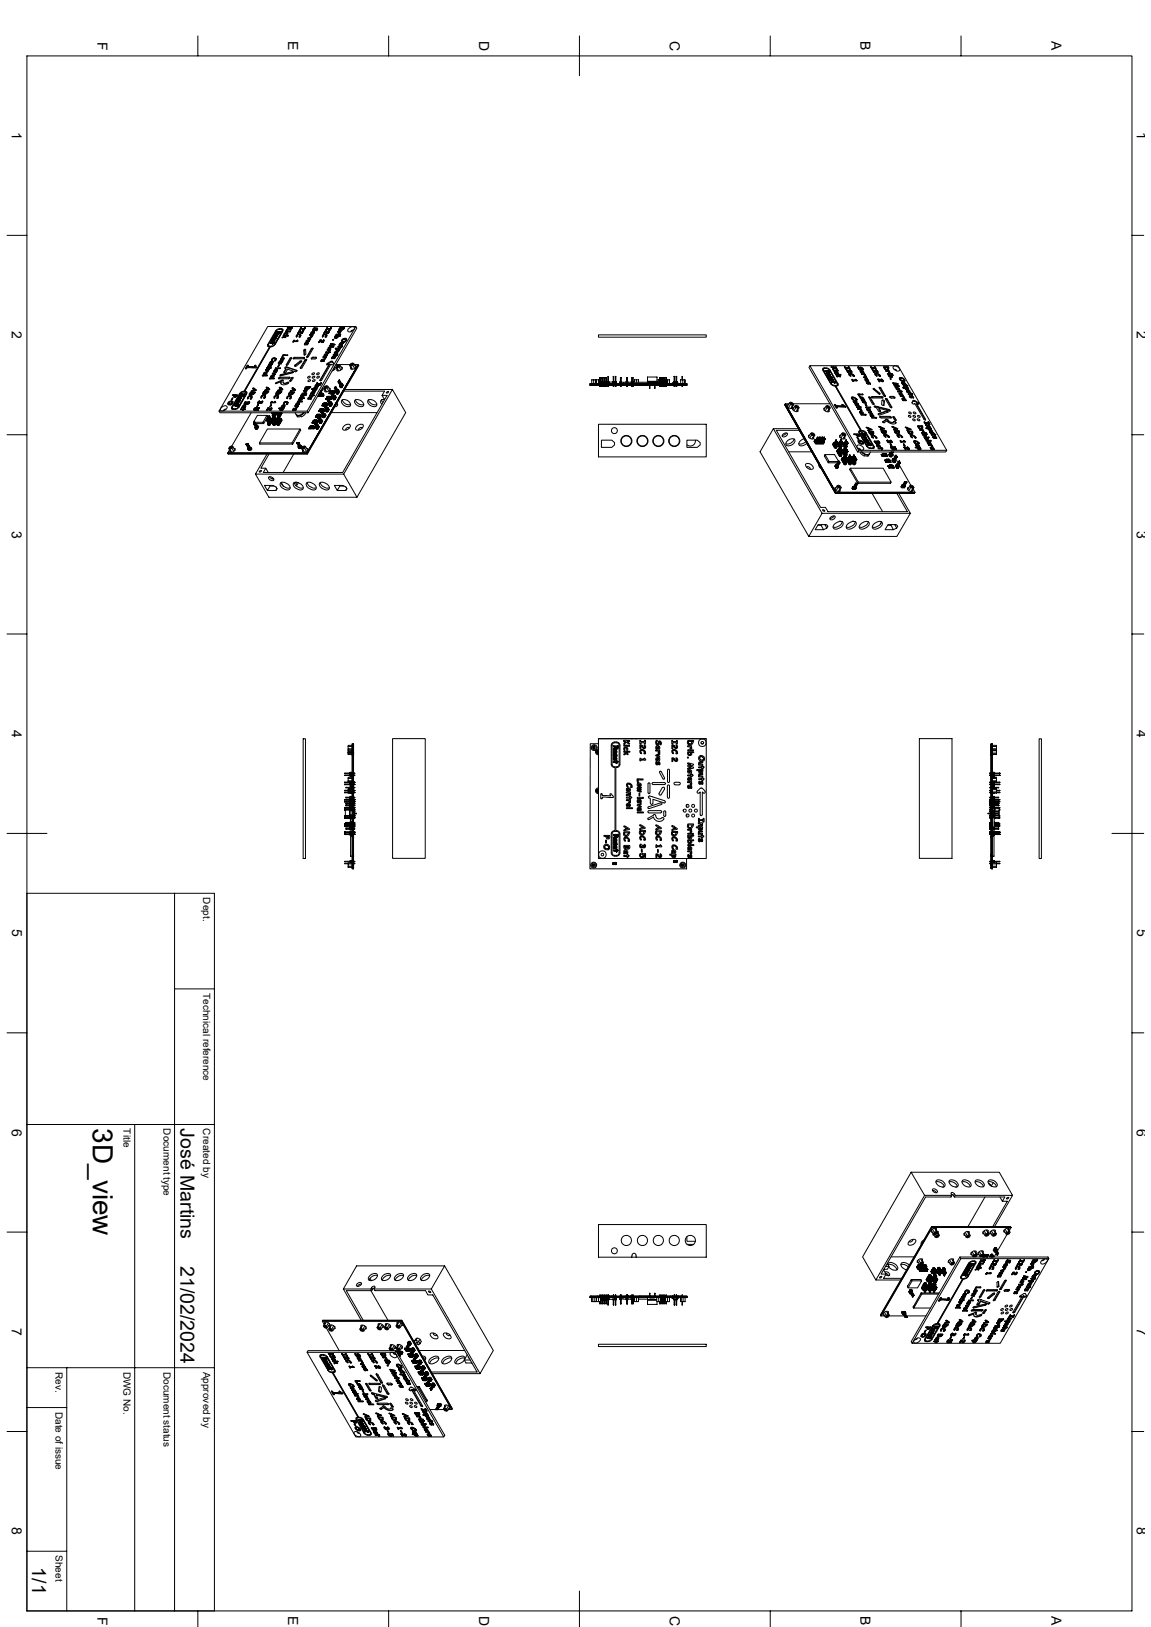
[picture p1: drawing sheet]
<svg xmlns="http://www.w3.org/2000/svg" width="297mm" height="420mm" viewBox="0 0 297 420" stroke-linecap="round" stroke-linejoin="round" font-family="sans-serif">
<defs><g id="words">
<text font-size="7.2" x="23.9" y="291.3" transform="rotate(90 23.9 291.3)">3D_view</text>
<g font-size="5">
<text x="46.6" y="291.3" transform="rotate(90 46.6 291.3)">José Martins</text>
<text x="46.6" y="326.9" transform="rotate(90 46.6 326.9)">21/02/2024</text>
<text x="8.3" y="404.6" transform="rotate(90 8.3 404.6)">1/1</text>
</g>
<g font-size="3.6">
<text x="25.1" y="10.8" transform="rotate(90 25.1 10.8)">F</text>
<text x="74.4" y="10.7" transform="rotate(90 74.4 10.7)">E</text>
<text x="123.6" y="10.5" transform="rotate(90 123.6 10.5)">D</text>
<text x="172.8" y="10.5" transform="rotate(90 172.8 10.5)">C</text>
<text x="222.1" y="10.7" transform="rotate(90 222.1 10.7)">B</text>
<text x="271.3" y="10.7" transform="rotate(90 271.3 10.7)">A</text>
<text x="3.1" y="34" transform="rotate(90 3.1 34)">1</text>
<text x="293.4" y="34" transform="rotate(90 293.4 34)">1</text>
<text x="3.1" y="85.5" transform="rotate(90 3.1 85.5)">2</text>
<text x="293.4" y="85.5" transform="rotate(90 293.4 85.5)">2</text>
<text x="3.1" y="136.9" transform="rotate(90 3.1 136.9)">3</text>
<text x="293.4" y="136.9" transform="rotate(90 293.4 136.9)">3</text>
<text x="3.1" y="188.4" transform="rotate(90 3.1 188.4)">4</text>
<text x="293.4" y="188.4" transform="rotate(90 293.4 188.4)">4</text>
<text x="3.1" y="239.9" transform="rotate(90 3.1 239.9)">5</text>
<text x="293.4" y="239.9" transform="rotate(90 293.4 239.9)">5</text>
<text x="3.1" y="291.3" transform="rotate(90 3.1 291.3)">6</text>
<text x="293.4" y="291.3" transform="rotate(90 293.4 291.3)">6</text>
<text x="3.1" y="342.8" transform="rotate(90 3.1 342.8)">7</text>
<text x="293.4" y="342.8" transform="rotate(90 293.4 342.8)">7</text>
<text x="3.1" y="394.3" transform="rotate(90 3.1 394.3)">8</text>
<text x="293.4" y="394.3" transform="rotate(90 293.4 394.3)">8</text>
<text x="25.1" y="417.3" transform="rotate(90 25.1 417.3)">F</text>
<text x="74.4" y="417.2" transform="rotate(90 74.4 417.2)">E</text>
<text x="123.6" y="417.1" transform="rotate(90 123.6 417.1)">D</text>
<text x="172.8" y="417.1" transform="rotate(90 172.8 417.1)">C</text>
<text x="222.1" y="417.2" transform="rotate(90 222.1 417.2)">B</text>
<text x="271.3" y="417.2" transform="rotate(90 271.3 417.2)">A</text>
</g>
<g font-size="2.6">
<text x="52.5" y="231.6" transform="rotate(90 52.5 231.6)">Dept.</text>
<text x="52.5" y="256.3" transform="rotate(90 52.5 256.3)">Technical reference</text>
<text x="31.9" y="291.3" transform="rotate(90 31.9 291.3)">Title</text>
<text x="42.2" y="291.3" transform="rotate(90 42.2 291.3)">Document type</text>
<text x="52.5" y="291.3" transform="rotate(90 52.5 291.3)">Created by</text>
<text x="14.4" y="354.1" transform="rotate(90 14.4 354.1)">Rev.</text>
<text x="31.9" y="354.1" transform="rotate(90 31.9 354.1)">DWG No.</text>
<text x="42.2" y="354.1" transform="rotate(90 42.2 354.1)">Document status</text>
<text x="52.5" y="354.1" transform="rotate(90 52.5 354.1)">Approved by</text>
<text x="14.4" y="364.4" transform="rotate(90 14.4 364.4)">Date of issue</text>
<text x="14.4" y="401.4" transform="rotate(90 14.4 401.4)">Sheet</text>
</g>
</g></defs>
<g fill="none" stroke="#000" stroke-width=".26">
<path d="M6.9 14.4h285.2v401.4h-285.2zM51.1 9.3v5.1M100.3 9.3v5.1M149.5 9.3v10.3M198.8 9.3v5.1M248 9.3v5.1M1.8 60.7h5.1M292.1 60.7h3M63.5 94.8l.1 .1M63.6 94.9l-.2 .3-.1-.1M63.7 94.5l.1 .2M63.7 94.4l.3-.1-.1 .3h.8a.71 .71 0 0 0 1.1-.3l.2 .1 .1 .3a.3 .3 0 0 1-.1 .3 .3 .3 0 0 1-.4 0h-.5a1.47 1.47 0 0 0-1.7 .2z"/>
<path d="M63.8 94.7l-.2 .2M63.9 94.5l-.1 .2M63.9 94.6l.4 .2M64 94.3l.1 .1h-.3M64.2 94.6l.1 .2M64.4 94.6l.8 .2M64.5 94.7l-.2 .1M65.1 94.7l.1 .1M65.2 94.8h.6M65.7 94.4l.2 .1M65.7 94.6l.1 .2-.1-.1M65.8 94.3l.2 .1"/>
<path d="M65.9 94.3l.1 .1M67.7 96.9v.1M67.7 96.9h1.3l-1.3 .1zM67.8 96.9l.1 .1M67.8 97h.1M67.9 96.8v.2h1.1M68 96.4l.1 .1 .1-.1M68 96.3l.3-.2a.33 .33 0 0 1 .6 .1 .33 .33 0 0 1-.4 .4 .29 .29 0 0 1-.4 .1 .29 .29 0 0 1-.1-.4zM68.1 96.5l-.1 .1M68.2 96.5h.1M68.2 96.5l.2 .1-.1-.1M68.2 96.4v.1"/>
<path d="M68.2 96.1l.1 .2M68.3 96.3l-.1 .1M68.3 96.3l.3-.1 .1 .2M68.4 96.6h.1M68.5 95.5h.1M68.5 95.5l.9-.1-.1 .1a.28 .28 0 0 1-.1 .4 .28 .28 0 0 1-.4-.1l.2-.2zM68.6 95.4l.1 .1M68.6 96l.3 .2M68.6 95.5h.1M68.7 95.4l.6 .1M68.7 96.4l-.4 .1M68.7 96.2h-.2"/>
<path d="M68.7 96.3v.3v-.2M68.7 100h.5l.4 .5-1.2 .3-.1-.1a.43 .43 0 0 0 .5-.2 .43 .43 0 0 0-.1-.5zM68.7 96.6h.1M68.7 99.9l.2 .2M68.8 95.9v.1M68.8 95v.1M68.8 94.9h.7l.3-.2v.2l.2 .1-.7 .3 .1-.2h-.6zM68.8 94.9l.2 .1M68.9 99.9l.3 .3-.1-.2M68.9 96.1v.1M68.9 95.8l.2 .1M68.9 95.1h.1"/>
<path d="M69 94.9l.1 .1M69 96.8v.1M69 95.9l-.1 .1M69 95.6l.1 .3-.1-.1M69 94.5l.1 .1M69.1 84.3h22.7l-12.6 21.8h-22.7zM69.1 88.9v.5l.3 .1M69.1 88.9l.1 .2M69.1 94.9l.5 .1M69.1 95h.1M69.2 89.1l-.1 .3M69.2 95.4l.1 .1"/>
<path d="M69.2 94.4l.3 .2M69.3 95.4v.1M69.3 95.5h.1M69.3 89.2v.2M69.3 94.6h-.1M69.3 94.1h.2M69.3 89.4l.3 .1M69.3 95.4l.1 .1M69.4 94l.2 .1M69.4 94.4l.1 .2M69.4 94h.9l-.4 .5-.9 .1 .1-.2h.7l-.5-.3zM69.4 89.5l-6.6 11.5"/>
<path d="M69.4 95.1l.1 .1h-.2M69.5 94l.1 .1M69.5 95.3h.1M69.5 97.7h1.4zM69.5 94.9l.4 .1M69.5 97.7l.1 .1M69.5 89.4l.2 .1M69.5 89.4h.5M69.6 94.4l.1 .2M69.6 89.5v.2l-6.6 11.5-.1-.2M69.6 94v.1M69.6 97.7h.2"/>
<path d="M69.6 94l.3 .1M69.6 94.1h.1M69.6 94.5l-.1 .1M69.6 94.7l.2 .1M69.6 93.5l.1 .2 .1-.2M69.6 97.8h.1M69.7 97.6l1.1 .1M69.7 94.4l.1 .2M69.7 93.5l.1-.2a.38 .38 0 0 1 .6-.1 .38 .38 0 0 1 .1 .5 .38 .38 0 0 1-.5 .2l-.4-.1zM69.7 93.7v.1M69.7 94.4l.1 .2h-.1M69.8 88.5l.2 .1"/>
<path d="M69.8 88.5v.1M69.8 94.7v.1M69.8 97.4v.1M69.8 94.3l.1 .2M69.8 88.5h.1M69.8 93.6l.1 .1M69.8 93.6l.2 .2-.1-.1M69.8 93.5v.1M69.8 97.2h.2M69.8 94l.1 .1M69.8 94.4l.1 .1M69.8 94.9l.1 .1"/>
<path d="M69.8 93.3l.1 .1M69.9 97l.3-.2a.35 .35 0 0 1 .6 .2 .35 .35 0 0 1-.4 .4h-.2v-.5l-.4 .6zM69.9 88.4l-.1 .1M69.9 89.5h-.2l-6.6 11.5h.2M69.9 94.1h.2M69.9 93.4l-.1 .1M69.9 93.4l.4 .2M69.9 97.3l-.1 .2M69.9 94.9l.1 .1M70 88.4l.1 .2M70 88.6h.4M70 88.4h.1"/>
<path d="M70 93.8l.1 .1M70 89.4l.1 .1M70.1 88.2h.1M70.1 94l.1 .1-.1-.1M70.1 88.4h.3M70.1 88.4l.4 .2M70.1 96.9v.1M70.1 88.6h.1M70.1 93.1h.1M70.1 87.9l.2 .1M70.1 87.9v.2M70.2 94v.1"/>
<path d="M70.2 97.2l.1 .1M70.2 97.4h.1M70.2 92.8l-.1 .3M70.2 93.2l.3 .2M70.2 92.6l.7-.2a.35 .35 0 0 1 .4 .4 .35 .35 0 0 1-.5 .2 .29 .29 0 0 0 .2-.3 .29 .29 0 0 0-.4-.2l-.5 .6zM70.2 88.1v.1M70.3 88.7v.1M70.3 93.6l-.4 .1M70.3 97.3v.2M70.3 96.4v.1M70.3 93.5l.1 .2-.1-.1M70.3 88.1l-.2 .1"/>
<path d="M70.3 96.4l1-.3-.1 .1-.5 .2 .3 .2v.1l-.7-.2zM70.3 88.6l.1 .1M70.3 93.3l-.2 .1M70.3 88.6v.1M70.4 93.7h.1M70.4 87.8l-.1 .3M70.4 87.7l-.3 .2M70.4 87.7v.1M70.4 96.3l.6 .3-.1-.1M70.4 92.7l-.2 .1-.1-.1M70.4 88.7l-.1 .1M70.4 88.4l.2 .1"/>
<path d="M70.4 88.7h.1M70.4 96.8l.4 .2M70.4 92.5l.1 .1M70.4 87.4l.2 .1M70.4 87.4l.1 .1M70.4 87.9l.1-.1v.3M70.4 87.9v.2M70.4 88.1h.1M70.4 87.9l.1 .2M70.5 96.4l-.1 .1M70.5 88.3l.1 .2 .1-.2M70.5 88.3l-.1 .1"/>
<path d="M70.5 93.3h.1M70.5 87.8h-.1M70.5 88.6l-.1 .1M70.5 97v.4M70.5 97v.1M70.5 97l.1 .3-.1-.2M70.5 97.1l-.1 .1M70.5 96.9l-.3 .1 .1 .3M70.5 87.2l.2 .1M70.5 87.2l-.1 .2M70.6 88.2l.1 .1M70.6 88.2l-.1 .1"/>
<path d="M70.6 97.3h.1M70.6 87.1l-.1 .1M70.6 87.1l.1 .1M70.7 87.6l.2 .1M70.7 87.6l.3 .2M70.7 87.6l-.3 .1M70.7 87.2v.1M70.7 87.3l-.1 .2M70.7 88.4l.1 .1M70.7 88.4v.2M70.7 95.7h.2M70.7 88.4v.1"/>
<path d="M70.7 87.8v.3M70.7 87.8v.1M70.7 87.9v.1M70.7 88.9l-.7 .5M70.7 96.9h.1M70.7 88.4h.1M70.7 95.5l.3-.2a.35 .35 0 0 1 .6 .2 .35 .35 0 0 1-.4 .4h-.1l-.1-.4-.2 .4-.2 .1zM70.7 87.7l-.2 .1M70.8 88.9l.1 .2M70.8 88.9l2-3.5 .1 .2-1.9 3.3M70.8 87h.1M70.8 92.3l.5 .4-.1-.2"/>
<path d="M70.8 88.5l-.3 .1M70.8 95.8l-.1 .2-.1-.1M70.8 93l.1 .2M70.8 88.4v.1M70.8 97.6v.1M70.8 87l-.2 .1M70.9 86.9h.1M70.8 87.2l-.1 .1M70.8 87l-.1 .2M70.8 87.2l.1 .2M70.9 92.5h-.3M70.9 86.7h.1"/>
<path d="M70.9 86.7l-.1 .1M70.9 87.7l-.1 .3-.3 .1M70.9 87.7h.1M71 88.9l-.5 .5-.6 .1M71 93l.1 .1M71 95.4v.1M71 93.1h.1M71 87.4l.2 .1M71 87.4v.1M71 87.1l-.2 .1M71 87.1v.1M71 92.9l.1 .1"/>
<path d="M71 86.8l-.1 .1zM71 96.6h.1M71 95h1.4l-.1 .2zM71 87.4h.1M71 87.4l.1 .1M71 92.8l.1 .2-.1-.1M71 95l.1 .2M71.1 87.3l.1 .2M71.1 87.3l-.1 .1M71.1 86.4l-.2 .3M71.1 86.4v.1M71.1 95.7v.2"/>
<path d="M71.1 95.9h.1M71.1 95l.2 .1M71.1 86.5l-.1 .3M71.1 95.9v.1M71.1 85.4l-2 3.5M71.1 85.4l.1 .2M71.1 87.2l-.5 .3M71.1 87.2v.1M71.1 87.2l.1 .1M71.2 86.2v.1M71.2 86.7v-.2v.3M71.2 86.7v.1"/>
<path d="M71.2 95l.1 .1h1M71.2 86.1v.1M71.2 86.8h.1M71.2 95.1v.1M71.2 86.1l.1 .1M71.2 85.6l-2 3.5M71.2 87.4v.1M71.2 87v.4M71.2 87l-.2 .1M71.2 87l.1 .2h-.2M71.2 87.3v.1M71.2 98.8l-.1 .2h.1"/>
<path d="M71.2 98.8l1.4-.6 .1 .2-1.4 .5zM71.2 85.6h.1M71.3 86.2l-.1 .1M71.3 85.4l-2.1 3.7 .3 .3M71.3 95.3l.3 .2M71.3 96.1l-.1 .1M71.3 98.9l-.1 .2M71.4 86.3l.2 .1M71.4 86.3l.3 .2M71.4 86.3l-.3 .1M71.4 95.5l-.1 .4M71.4 95.5v.2"/>
<path d="M71.4 95.5l.1 .3-.1-.1M71.4 95.7l-.1 .1M71.4 95.4l-.3 .1v.4M71.5 85.6v.1M71.5 86.4l-.4 .1M71.5 95.8h.1M71.5 86.5l-.1 .3M71.5 86.5v.1M71.5 86.6l-.1 .1M71.5 86.5v.2M71.5 86.6v.1M71.5 85.6l.2 .1"/>
<path d="M71.5 85.6h.1M71.5 85.7l.3 .2-.2 .1M71.6 85.6h-.1M71.6 95.4h.1M71.6 86l-.3 .2M71.6 86l.1 .2M71.6 86l.2 .2M71.6 86.4l-.1 .3-.3 .1M71.6 86.4h.1M71.7 94.6l.1 .1M71.7 85.7l-.5 .4M71.8 85.6h-.2l.2 .1"/>
<path d="M71.8 85.6h.1M71.8 85.6v.1M71.8 93.7l.1 .2 .2-.2M71.8 86h.1M71.8 85.7h.7M71.9 94.2h.2l-.4 .5zM71.9 85.8l-.1 .2M71.9 85.8l.4 .1M71.9 85.6l.6 .1M71.9 94.3l.1 .1-.2 .3M71.9 86v.2zM71.9 85.6l.1 .1"/>
<path d="M71.9 94.2l.1 .1M71.9 97.8h2.6M72 94.1l.1 .1M72.1 93.3h.1M72.1 86h-.2M72.1 86v.1M72.1 93.2l.9-.1-.6 .2 .4 .1-.1 .2-.6 .1 .5 .1-.1 .2-.4-.1a.24 .24 0 0 1-.3-.2 .24 .24 0 0 1 .4-.2h.2l-.3-.1zM72.1 84.9l-.6 .1-.4 .4M72.1 93.7l.5 .2M72.1 93.2l.3 .1M72.1 100l.2 .1M72.2 97.4l-.4 .3 .5-.2"/>
<path d="M72.2 85.8l-.1 .2M72.2 99.9l.3 .3M72.2 97.5l-.1-.1h2.6l.1 .1M72.2 85l-.1-.2h.5l.1 .2M72.2 97.5h2.6M72.3 85.7v.2M72.3 95h.1M72.3 93.1l.1 .2 .5-.1M72.3 85.9h.1M72.4 93.3l.4 .3M72.4 93.5l-.1 .2-.2-.1M72.4 85.6h.1"/>
<path d="M72.4 92.7h.2M72.4 98.6l-1.2 .4M72.4 98.6l.1 .1M72.5 98.6a.77 .77 0 0 0 .4 .8 .77 .77 0 0 0 .9-.2l.6-.2M72.5 92.5l.3-.1a.33 .33 0 0 1 .5 .2 .33 .33 0 0 1-.4 .4 .3 .3 0 0 1-.4 0 .3 .3 0 0 1 0-.5zM72.5 96.7l-.3 .2 .2 .1M72.5 96.7l.1 .1M72.5 85.7l-.4 .4-.3 .1M72.5 85.6v.1M72.5 92.8v.1M72.5 85.6h.1M72.6 98.7v.4"/>
<path d="M72.6 85h.2v.4M72.6 96.9l-.3 .1M72.6 93.8v.1M72.6 98.2l.3-.2 .2 .3M72.6 92.8h.1M72.6 92.8l.2 .2-.1-.2M72.6 84.9l.4 .1v.4l-2 3.5M72.6 92.7v.1M72.6 92.4l.1 .2M72.7 85l-.9 .1-.5 .3M72.7 85l.3 .1M72.7 92.6l-.1 .1"/>
<path d="M72.7 92.6l.3-.1 .1 .2M72.7 92.2l.1 .1M72.7 93.4l.1 .1M72.8 85.1l.1 .5M72.8 93h.1M72.8 92l.1 .1M72.8 87.1l.1 .1M72.9 93.1v.1M72.9 92.1v.2M72.9 87l.1 .2M72.9 93l.1 .1M72.9 93.2h.1"/>
<path d="M73 91.7h1.3h-1.2l-.1 .5-.3 .1zM73 92.3l.3 .2M73 91.9l-.1 .2M73 98.7l.1 .2M73.1 98.2l-.4 .2M73.1 92.7l-.4 .1M73.1 92.5h-.2M73.1 86.6l.1 .1M73.1 92.6l.1 .2-.1-.1M73.1 86.6l1.3 .1h-.8l.1 .5-.3-.2-.6 .2 .6-.4zM73.1 86.9l.1 .1M73.1 98.3l-.1 .3 .2 .3 .9-.2 .1 .1-.6 .3-.4-.3"/>
<path d="M73.2 92.8h.1M73.2 91.6l.3 .1M73.3 91.7l-.3 .2-.1-.2M73.3 86.3h.1M73.3 86.5l.2 .2M73.3 96l.1 .1M73.3 92.4v.1M73.3 86.1l.1 .2 .1-.2M73.3 86.7l.1 .3v-.2M73.4 96.1v.1M73.4 86.7h-.2M73.4 86l.3-.2a.33 .33 0 0 1 .5 .2 .33 .33 0 0 1-.4 .4 .26 .26 0 0 0 .2-.4 .26 .26 0 0 0-.4-.1 .26 .26 0 0 0-.1 .4l-.2 .1z"/>
<path d="M73.4 91.6l.1 .1M73.4 86.5l.1 .2M73.4 87l.1 .1M73.5 95.1l.2 .1-.4 .8M73.5 91.7h.7M73.5 86.7h.2M73.6 85.9l.1 .1M73.6 86.5l.4 .2M73.7 85.5v.1M73.7 87h.1M73.7 85.5h.9l-.9 .1zM73.7 95.2l-.3 .9"/>
<path d="M73.8 85.5l.2 .1M73.9 94.7l-.4 .1v.2M73.9 85.4l.2 .2M73.9 94.7l.4 .3zM73.9 85.2v.1M73.9 85.6h-.1M73.9 86.3v.1M73.9 94.1l.1 .2 .3-.2M73.9 85.8l.4 .2-.1-.1M73.9 86.5l.1 .2M74 94.9l-.4 .2M74 86.2v.2"/>
<path d="M74 94.3h.1M74 85.9h-.2M74 85.4l.1 .2M74 86.7h.3M74 86l.1 .2-.1-.1M74.1 85.2l-.1 .1M74.1 84.7l.1 .1M74.2 98.7h.3l-.2 .3M74.2 85.4l.2 .2M74.2 86.5l.1 .2M74.2 85l.1 .1M74.2 94.8l.2 .1"/>
<path d="M74.2 91.6l.1 .1M74.2 84.6h1.3l-.6 .2 .2 .3v.2l-.4-.5-.8 .5 .6-.5h-.3zM74.3 84.6l.1 .1M74.3 85.6h-.2M74.3 86.5v.2M74.3 95h.2M74.3 84.5l.1 .2h.6M74.3 84.7v.1M74.3 85.4l.1 .2M74.3 86.5l.1 .1M74.3 86.7h.1M74.4 94.9l2.2 .8z"/>
<path d="M74.4 85.6h.1M74.5 98.8h-.2M74.5 85.4v.2M74.5 84.8l.1 .1M74.7 85.6v.1M74.7 84.8l.1 .2M74.7 97.4l.1 .2-.3 .1M74.8 85.5v.1M74.8 97.5h.1M74.8 85.6h.1M74.8 98.3l.1 .1M74.8 92.5l.1 .1-.9 1.7-.1-.2z"/>
<path d="M74.8 85.5l.1 .1M74.9 92.5l.2-.2 .1 .2M74.9 98.4v.1M74.9 84.8l.2 .3M74.9 84.5l.1 .2M75 92.6l.3-.2-1 1.7M75 84.7h.4M75.2 97.6l.4-.2-.4 .9-.3 .1-.1-.1M75.2 97.6l-.4 .7M75.2 97.6l.1 .1M75.3 97.7l-.4 .7M75.4 84.6v.1"/>
<path d="M75.5 96l.2 .1-.1 .1-3.2 .8M75.6 88.2v.1M75.6 97.5l-.3 .2M75.6 96.1l-.1-.2-3 .8M75.6 96.1l-3 .7M75.7 96.1h-.1M75.7 87.9l.1 .2M75.7 87.9l.9 .1 .2-.2 .1 .3-1.3 .2zM75.8 88.1l.1-.1 .1 .1h.7M75.8 88.1l-.1 .2M75.9 92.3l-.2 .1v.2M75.9 87.8v.1"/>
<path d="M75.9 92.2h2.6l.1 .2h-2.6zM76 92.4l-.3 .2M76.1 94.2l1.3-1 .1 .1-1.3 1.1zM76.2 94.3l-.1 .2 .3-.1M76.2 94.4l-.1 .2M76.5 87h.1M76.5 95.6v.2l-.3 .2-2-.7-.4 .7-.4 .2-.1-.2M76.6 87.9l.2 .1M76.6 86.7l-.1 .3M76.6 86.4l.7-.2a.37 .37 0 0 1 .3 .5 .37 .37 0 0 1-.5 .3 .33 .33 0 0 0 .1-.5 .33 .33 0 0 0-.4-.1 .33 .33 0 0 0-.1 .5 .24 .24 0 0 1-.3-.2 .24 .24 0 0 1 .2-.3zM76.6 88l.1 .1M76.8 87.8v.2l-.1-.2"/>
<path d="M76.8 86.5l-.2 .2-.1-.1M76.8 86.3v.1M76.8 86l.1 .1M76.9 85.9l.1 .2M77 86v.1M77 85.7l.1 .1M77 85.6l.1 .2M77.1 85.5l.1 .1M77.1 85.8l-.1 .2-.1-.1M77.1 86.2l.5 .3v-.1M77.1 85.5l.2 .1M77.2 85.7l-.1 .1"/>
<path d="M77.2 86.9v.1M77.2 85.4h.4l.1 .5 .3-.1v-.3a.2 .2 0 0 1 .3 0 .2 .2 0 0 1-.2 .3l-.5 .3-.3-.5-.5 .5zM77.2 86.3l-.2 .1M77.2 85.6h.1M77.3 85.4l.1 .1M77.3 86.8v.2M77.3 86.8l.2 .1M77.3 85.4l.3 .2v-.2M77.4 86.6l.1 .3-.1-.2M77.4 85.6l.1 .3-.1-.2M77.4 85l.1 .2M77.4 84.9l.1 .2 .1-.2"/>
<path d="M77.5 93.2l.2-.1 .2 .2-1.4 1.2M77.5 85.9l.1 .1-.1-.1M77.5 84.8l.1 .1M77.5 85.1l-.2 .1M77.6 95.1v.1M77.6 84.6h.2l-.1 .2h.8l.3-.2-.4 .7v-.3h-.8l-.3 .3zM77.6 84.6l.1 .2-.1-.2M77.7 84.8l-.1 .1M77.7 84.8l.5 .1M77.7 84.5l.1 .1M77.7 85.8l.2 .2v-.1M77.9 93.3l-.3 .1"/>
<path d="M77.9 85.8l.1 .2M78 85.7l.1 .2v-.2M78 85.5l.1 .1M78 85.6h.1M78.1 85.9h.1M78.1 84.8l.1 .1M78.1 85.4l.1 .1-.1-.1M78.2 84.9h.4M78.2 85.2l.1 .1M78.4 85v.3M78.4 92.3l.1 .2-.2 .1h-2.6M78.5 84.8h.2"/>
<path d="M78.5 90.6l-.1-.2 .1 1.2M78.5 91.6v.1M78.5 90.6l.1 1.1M78.5 92.4h.1M78.7 84.6v.2l-.1-.2M78.7 92.9l.3-.2 .1 .2M78.7 88.9l-.1 .1-.1-.1M78.7 92.9l-1.2 2.1 .1 .1 1.2-2.1M78.7 92.9l.1 .1M78.7 88.6l.3-.2-.2 .4 .2-.2a.29 .29 0 0 1 .4-.2 .29 .29 0 0 1 .2 .3 .29 .29 0 0 1-.3 .3h-.2l.2-.3h-.1a.3 .3 0 0 1-.3 .4 .3 .3 0 0 1-.3-.3zM78.7 88.5v.4l-.1-.2M78.7 84.5l.1 .1"/>
<path d="M78.8 88.8l.1 .2zM78.9 90.3v1.1l-.4 .2M78.9 90.2l-.5 .2M78.9 90.3l-.4 .3M78.9 99.9l.1 .1M79 88.7v.2M79 88.4v.1M79 99.8h1.2l-1 .8a.42 .42 0 0 1-.6-.2 .42 .42 0 0 1 .4-.5zM79 99.8l.2 .1M79 88h.2M79 87.9l.3-.1a.36 .36 0 0 1 .5-.1 .36 .36 0 0 1 .1 .4 .36 .36 0 0 1-.4 .2 .3 .3 0 0 1-.5 0 .3 .3 0 0 1 0-.4zM79 100h.8l-.1 .4"/>
<path d="M79.1 99.8l.3 .1M79.1 88.1l-.1 .2M79.1 99.9l-.1 .1M79.1 88.9v.1M79.2 92.1v.1M79.2 92.9l-1.3 2.1-.3 .1-.1-.1M79.2 92.8l-.4 .2M79.2 88.6v.1M79.2 88.1l.1 .1M79.2 88.1l.2 .2-.1-.1M79.2 88v.1M79.2 92.2v.1"/>
<path d="M79.2 87.8l.1 .1M79.3 87.9l-.1 .1M79.3 99.8l.1 .1M79.3 88.9v.1M79.4 97.3l.6-.2a.3 .3 0 0 1-.2 .5 .3 .3 0 0 1-.4-.3zM79.4 99.9h.2M79.4 88.3h.1M79.4 88.5l.1 .1M79.4 87.3l.1 .1M79.5 87.2l.9-.2-.6 .3 .4 .2-.2 .2-.5-.3zM79.5 98.2l.6-.2a.3 .3 0 0 1-.2 .4 .3 .3 0 0 1-.4-.2zM79.5 87.9h-.2"/>
<path d="M79.5 87.9l.2 .2M79.5 88.6h-.2v.4M79.5 87.2l.6 .3M79.5 99.8l.4 .1M79.6 87.7l.3 .2M79.6 87.4h-.1M79.7 88.1l-.4 .1M79.7 87.8l-.2 .1M79.7 87.9l.1 .3-.1-.1M79.7 88.2h.1M79.8 100l-.3 .3M79.8 99.8l.1 .1"/>
<path d="M79.9 87.8h.1M79.9 86.4l.1 .1M79.9 99.9h.2M80 86.4l.1 .1M80 86.4h.8l-.2 .1a.28 .28 0 0 1-.1 .4 .28 .28 0 0 1-.3-.1l.2-.2-.5-.1zM80 87.4l.1 .2M80.1 86.4l.6 .1M80.1 99.8l.1 .1M80.1 87.5h.1M80.2 86.8v.1M80.2 85.9l.1 .2 .1-.2M80.3 86.1v.1l-.2-.1"/>
<path d="M80.3 85.8l.3-.2a.33 .33 0 0 1 .6 .1 .33 .33 0 0 1-.4 .4h-.2v-.4l-.2 .2a.2 .2 0 0 1 0 .2 .2 .2 0 0 1-.3 0zM80.3 90l.5-.2-1.2 2.3-.4 .1v-.1M80.3 86.7l.2 .2h-.2M80.3 90l-1.1 2.1M80.3 87l.1 .1M80.3 90l.1 .1M80.4 87v.1M80.4 86.6l.1 .3-.1-.2M80.4 90.1l-1.2 2.1M80.5 85.6l.1 .2M80.5 96.4l.6-.2a.3 .3 0 0 1-.2 .5 .3 .3 0 0 1-.4-.3zM80.6 97.3l.6-.2a.3 .3 0 0 1-.2 .5 .3 .3 0 0 1-.4-.3z"/>
<path d="M80.6 86.1v.1M80.6 86.4l.1 .1M80.6 85.7l.1 .4M80.6 85.9l.1 .2M80.6 85.3l.2 .1M80.7 98.2l.5-.2a.3 .3 0 0 1-.1 .4 .3 .3 0 0 1-.4-.2zM80.7 92.2l-.4 .3v.1l1 .1 .4-.2-.2-.3M80.7 86.1v.1M80.7 86.5h.1M80.7 86.4h.1M80.8 92.4l-.4 .3M80.8 90l-.4 .1"/>
<path d="M80.8 92.4l-.1-.2h.8l.1 .2M80.8 92.4h.8M80.8 85.5l.4 .2M80.9 85l-.2 .4M80.9 85.9l-.1 .1M80.9 85.7l-.3 .1M80.9 85.2l.2 .2-.1-.1M80.9 85.8l-.1-.1 .1 .4M80.9 85.8v.1M80.9 85.8l.1 .2-.1-.1M80.9 84.7l.4-.2-.3 .4a.21 .21 0 0 0-.1 .3 .21 .21 0 0 0 .3 .1 .21 .21 0 0 0 .1-.3l.1-.2a.34 .34 0 0 1 .6 .1 .34 .34 0 0 1-.3 .4l-.2 .1 .2-.6-.4 .5a.36 .36 0 0 1-.6 .1 .36 .36 0 0 1 .2-.6zM81 86v.1"/>
<path d="M81 84.8l-.1 .2-.1-.1M81 84.6l.1 .2M81.1 85.6l.1 .1M81.2 85.2v.1M81.2 84.7v.1M81.2 84.5l.1 .2M81.3 99.7h.1M81.3 85l.1 .1 .1-.1M81.3 99.6l.2 .1M81.3 99.6h.9l-.3 .5-.9 .1 .1-.2h.6a.23 .23 0 0 0-.1-.3 .23 .23 0 0 0-.3 .1zM81.4 85.1l-.1 .2M81.4 99.6l.2 .1"/>
<path d="M81.5 99.4v.1M81.5 84.8l.1 .1M81.5 99.6l.1 .1M81.5 85.3l.1 .1M81.5 99.3l.1 .1M81.6 99.6l.3 .1M81.6 99.7h.1M81.6 85.2l.1 .1M81.6 92.4h.1M81.6 99.1l.1 .2 .1-.2M81.6 99.4v.1M81.7 84.9l.1 .2-.1-.2"/>
<path d="M81.7 85.1v.2l.1-.2M81.7 99l.1 .1M81.7 99.3l-.1 .1M81.7 96.4l.6-.2a.3 .3 0 0 1-.1 .5 .3 .3 0 0 1-.5-.3zM81.7 84.6l.3 .2M81.7 98.8h.3l-.1 .2h.8l.3-.2-.5 .7v-.3h-.2h-.5l-.3 .3zM81.8 97.3l.5-.2a.3 .3 0 0 1-.1 .5 .3 .3 0 0 1-.4-.3zM81.8 99.9l.1 .2-.1-.1M81.8 99.6l.1 .1M81.8 84.8h-.1M81.8 98.8v.2l-.1-.1M81.8 99v.1"/>
<path d="M81.9 99.7h.2M81.9 99l.4 .1M81.9 98.8l.1 .1M82 99.6l.1 .1v-.1M82.1 99.6l.1 .1M82.3 88.3v.1l-.1-.1M82.3 99v.1M82.3 99.1l.5 .1M82.4 88.4h.1M82.4 88l.1 .2zM82.4 99.4l.1 .1M82.5 87.8l.2 .1"/>
<path d="M82.5 87.9l.1 .1M82.5 88.2l-.1 .2-.1-.2M82.5 87.8l.1 .2M82.5 87.8h.5l.1 .3a.21 .21 0 0 0 .3 0 .21 .21 0 0 0 0-.3 .23 .23 0 0 1 .3 .2 .23 .23 0 0 1-.2 .3l-.4 .1-.4-.5-.4 .5zM82.5 99.2v.3M82.6 88l-.1 .1M82.6 88h.1M82.6 87.8l.2 .1M82.7 98.3h.1M82.7 99l.1 .2v-.2M82.8 87.7l.3 .2M82.8 98.9h.1"/>
<path d="M82.8 88l.1 .2-.1-.1M82.8 98.8l.1 .1M82.8 93.2v.1M82.8 93h.3M82.8 88.2l.1 .1v-.1M82.9 93.1v.2M82.9 98.8h.1M82.9 92.9l.3-.1-.2 .3 .4-.2a.25 .25 0 0 1 .2-.2 .25 .25 0 0 1 .2 .3 .25 .25 0 0 1-.2 .2l-.2 .1 .2-.3-.4 .2a.25 .25 0 0 1-.4 .1 .25 .25 0 0 1 .1-.4zM83 87.8l.1 .1M83 92.8l.1 .2M83.1 93.1v.2M83.1 88.2l.2 .1-.1-.1"/>
<path d="M83.2 93l.1 .2M83.2 92.8h.1M83.2 87h.1M83.3 86.4l.4-.2h.4a.38 .38 0 0 1 .3 .5 .38 .38 0 0 1-.5 .3v-.1a.31 .31 0 0 0 .1-.4 .31 .31 0 0 0-.4-.2 .31 .31 0 0 0-.2 .4v.2a.24 .24 0 0 1-.3-.2 .24 .24 0 0 1 .2-.3zM83.3 86.7v.3M83.3 88.2l.1 .1M83.4 93.3h.1M83.4 92.2h.1M83.4 92.1h.8l-.1 .1a.28 .28 0 0 1-.1 .4 .28 .28 0 0 1-.4-.1h.3v-.2l-.6-.1zM83.4 87.8l.1 .1M83.4 87.9l.1 .1M83.4 88.1h.1"/>
<path d="M83.4 92.1l.2 .1M83.4 92.9l.1 .1M83.4 87.8l.2 .1M83.4 93.2l.1 .1M83.5 92.1l.6 .1M83.5 86.5l-.2 .2-.1-.1M83.5 88.2v.1M83.5 92.2h.1M83.5 87.7l.2 .2M83.5 86.3l.1 .1M83.6 93.3h.1M83.6 86v.1"/>
<path d="M83.6 92.6l.1 .1M83.6 85.9l.1 .2M83.7 92.8l.1 .1M83.7 91.5l.2-.1a.36 .36 0 0 1 .5-.1 .36 .36 0 0 1 .1 .5 .36 .36 0 0 1-.5 .1h-.4zM83.7 92.9l-.1 .1v.3l-.1-.2M83.7 91.8v.1M83.7 86v.1M83.8 99.7l.5-.2 .3 .2-.2 .5-.5 .1-.3-.1zM83.8 92.5l.1 .1M83.8 85.7l.1 .1M83.8 85.6l.1 .2M83.9 91.7v.1"/>
<path d="M83.9 91.7l.1 .2-.1-.1M83.9 91.6l-.2 .2v-.1M83.9 92.6l-.2 .1M83.9 86.2l.5 .3-.1-.1M83.9 85.5l.2 .1M83.9 85.5v.2zM83.9 85.8l-.2 .2v-.1M83.9 91.4v.1M83.9 92.5v.1M83.9 92.3v.3M83.9 99.9v.1M83.9 86.9v.1"/>
<path d="M83.9 85.4h.4l.2 .5 .3-.2v-.3a.22 .22 0 0 1 .2 .2 .22 .22 0 0 1-.1 .3l-.6 .2-.3-.5-.1 .3-.3 .2zM83.9 91.5v.2M83.9 91.5h.4M83.9 86.3l-.2 .1M83.9 85.7v.1M83.9 85.6h.1M84 85.4l.2 .1M84 90.9l.8-.1 .1-.2 .3 .2-.5 .5v-.3zM84 91.9h.2M84 86.8l.2 .2M84 90.9l.1 .2M84.1 99.9h-.1"/>
<path d="M84.1 86.8l.1 .1M84.1 85.2v.1M84.1 99.9l-.1 .1M84.1 86.6l.1 .3-.1-.2M84.1 90.9l.2 .1M84.1 87h-.1M84.1 85.4l.3 .2-.1-.2M84.1 85l.1 .2M84.1 92.2h.1M84.2 92.1l-.1 .1M84.2 99.8l-.3 .2M84.2 100h.1"/>
<path d="M84.2 85.6v.3v-.2M84.2 84.9l.1 .2v-.2M84.2 90.8l.2 .2M84.2 85.2v.1M84.2 91v.1M84.2 91.3l.3 .2M84.2 85.9l.1 .1-.1-.1M84.2 99.8l-.1 .2M84.2 84.8l.1 .1M84.2 99.9l-.2 .2M84.3 91.5v.2M84.3 91.6l.1 .2-.1-.1"/>
<path d="M84.3 91.7l-.4 .1M84.3 85.1l-.1 .1M84.3 90.8l.1 .2M84.3 99.9h-.4l.2 .2-.2-.1M84.3 99.8l-.4 .1M84.3 99.8h.1M84.3 84.6l.2 .1M84.3 91.4l-.2 .1M84.3 84.6l.2-.1v.3h.8l.3-.3-.5 .8-.1-.1 .1-.2h-.7l-.3 .3zM84.4 90.8l.1 .2h.4M84.4 91.8h.1M84.4 91h.1"/>
<path d="M84.4 84.6l.1 .1M84.4 84.8l-.1 .1M84.5 85.8l.2 .2-.1-.1M84.5 93.9l-.1 .3 .6-.2-2.5 4.1M84.5 84.8l.4 .1M84.5 90.2v.2l.2-.2M84.5 84.5v.1M84.5 91.4h.1M84.5 90.4v.1M84.5 94l-.1 .2M84.5 90.1l.3-.1a.36 .36 0 0 1 .4 0 .36 .36 0 0 1 .1 .4 .36 .36 0 0 1-.5 .2 .28 .28 0 0 1-.4-.1 .28 .28 0 0 1 .1-.4zM84.6 99.7l.4 .8"/>
<path d="M84.7 90.3l.1 .1M84.7 90.3l.2 .2-.1-.1M84.7 90.2v.1M84.7 91l.1 .2-.2-.1M84.7 91.3h.1M84.7 90l.1 .1M84.7 85.8l.1 .2M84.7 91.2h.1M84.7 89.7l.1 .1M84.8 90.1l-.1 .1M84.8 85.5l.1 .1M84.8 85.6h.1"/>
<path d="M84.8 85.7v.2v-.2M84.8 90.8h.2M84.8 85.4l.2 .1M84.8 85.9h.1M84.8 84.8l.1 .1M84.9 90.5h.1M84.9 90.7l.3 .3-.1-.2M84.9 85.4l.1 .1M84.9 84.9h.4M84.9 90.1h-.1M84.9 90.1l.2 .2M84.9 89.6l.3 .1"/>
<path d="M85 94v.1l-2.4 4.2-.1-.2M85 89.8h-.1M85 85.2v.1M85 90.6l.1 .1M85 89.9l.3 .1M85 89.2l.3 .1M85.1 90.3l-.3 .1M85.1 90.2l.1 .2-.1-.1M85.1 90l-.2 .1M85.1 85v.3M85.1 89.6l.1 .1M85.2 89.1l.2 .1"/>
<path d="M85.2 90.4h.1M85.2 90.8v.1M85.3 84.8h.1M85.3 84.6l.2 .1M85.3 88.8v.1M85.3 88.7l1.1 .3-.9 .2 .6 .3-.2 .2-1.2 .1 .1-.1 .8-.2-.6-.2 .1-.1 .8-.2zM85.3 89.1l.1 .1M85.4 84.6l.1 .1M85.4 88.7l.2 .1M85.4 93.3l-.9 .5v.2M85.4 93.3l.1 .1-1 .6M85.5 89.2l.5 .3"/>
<path d="M85.5 88.7l.4 .2M85.5 88.9h-.1M85.5 84.5l.1 .1M85.6 89.5v.2h-.4M85.6 92.5v.1M85.7 92.4l-.1 .2M85.7 93.3h-.3M85.7 93.3l.4 .5M85.8 92.1l.1 .1-.2 .2-.1-.1M85.8 93.3l.3 .5M85.8 88.7l.1 .2M85.8 92.4l.1 .1-.1-.1"/>
<path d="M85.8 92h.2l-.2 .4 .1-.1a.3 .3 0 0 1 .3-.3 .3 .3 0 0 1 .3 .3l-.4 .3 .1-.4a.37 .37 0 0 1-.3 .3 .37 .37 0 0 1-.3-.1zM85.8 93.4l-.3 .1M85.9 88.9h.2M85.9 89v.1l-.5 .1M85.9 87.8h.1M85.9 87.7v.1M85.9 89.4l.2 .1v-.1M85.9 92.3l.1 .1M85.9 92l.1 .1M85.9 87.6l.1 .2M86 91.6l.7-.1 .2-.2 .3 .2-.5 .4-.1-.2zM86 91.7h.1"/>
<path d="M86 95.3l.1 .2M86 88.8l.3 .2M86.1 93.8l-.3 .4-.4-.2-2.4 4.1-.3 .2-.1-.2M86.1 91.6l.1 .1M86.1 87.6v.1M86.1 92.5v.1M86.1 91.5l.2 .2M86.1 91.7h.1M86.1 92.1l.1 .1M86.2 94.9l.1 .2M86.2 91.5l.1 .2M86.2 91.1l.1 .1"/>
<path d="M86.2 92.4l.1 .2M86.2 88.8l.1 .2M86.3 94.8a.61 .61 0 0 1 0 .7 .61 .61 0 0 1-.6 .3M86.3 91.5l.1 .2h.4M86.3 92.2l.1 .3-.1-.1M86.3 89h.1M86.3 91.7h.1M86.3 92.5h.1M86.4 92l.1 .2h-.2M86.4 88.9h.1M86.4 90.8l.5-.2h.5l-.1 .2-.7 .1v.2h.6l-.1 .1h-.9zM86.4 87.1v.2"/>
<path d="M86.4 91.2h.1M86.4 95.2h.1M86.4 94.9h.1M86.5 86.7l.2 .1M86.5 86.8l-.1 .3v-.1M86.5 91l-.1 .2v-.1M86.5 86.7h1.3l-.5 .1-.4 .5a.36 .36 0 0 1-.6-.1 .36 .36 0 0 1 .2-.5zM86.5 89.9h1.3l-.4 .6a.32 .32 0 0 1-.4 .1 .32 .32 0 0 1-.1-.5l-.4-.1zM86.6 99.8h.1M86.5 87.1l.2 .1M86.5 87.1l.3 .2M86.5 90l.1 .1"/>
<path d="M86.5 91.9h.1M86.6 99.8l.6 1M86.6 86.7l.1 .1M86.6 89.9l.2 .1M86.6 91.1l.2 .1M86.6 90.7l-.1 .3-.1-.1M86.6 91.7l.1 .2M86.7 86.6l.1 .2M86.7 90v.1M86.7 91.9h.1M86.7 94.7l.4 .8M86.7 94.1h3.6"/>
<path d="M86.7 87.2l.1 .1M86.7 89.9l.4 .1M86.7 91.1l.1 .1M86.7 86.4h.1M86.7 91.5h.2M86.8 86.3h.7a.51 .51 0 0 1-.8 .1zM86.8 86.6l.1 .2h.9l-.1-.2M86.8 90.6l.4 .1M86.8 86.3l.2 .1M86.8 86.8h.1M86.8 91.2h.1M86.8 90.2h.2"/>
<path d="M86.8 91.4l.2 .1M86.8 91.1l.1 .1M86.8 86.4h.1M86.9 87.1l-.2 .1M86.9 90.8h-.2M86.9 86.3l.2 .1M86.9 87.1l.1 .1M86.9 94.3l.6-.2 .3 .2-.3 .4-.5 .3-.3-.3zM86.9 90.3l-.1 .2M86.9 91.2h.2M86.9 90.1l.1 .1M87 95l.4 .7"/>
<path d="M87 91.5l.1 .2-.1-.2M87 91.3v.1M87 95.7h.1M87 94.6l.3-.2-.3 .2 .2 .1M87 94.6l.2 .1M87 89.9l.1 .1M87 95.3h.1M87 90.3l.1 .1M87 86.9l.1 .1-.1-.2h-.3l-.2 .3M87 86.8v.1M87 86.9v.1M87 87h.1"/>
<path d="M87 87l-.1 .1M87 90.3h.1M87 90.3l.2 .2M87 90.2v.1M87 86.3l.1 .1M87.1 90h.3M87.1 90.4v.1M87.1 86.4h.1M87.1 85.6l.1 .1M87.1 94.5l.1 .1M87.1 94.7l.3-.1-.2 .1M87.1 90.3h.2"/>
<path d="M87.1 90.3l.2 .2v-.2M87.1 90.1l-.1 .1M87.1 87.1h.1M87.1 91.5l.1 .1M87.1 91.1h.1M87.2 90.6l.2 .2M87.2 86.3l.2 .1M87.2 85.6l.1 .1M87.2 85.6h.8l-.3 .5h-.3l.2-.3-.5-.1zM87.2 89.5l.1 .1M87.2 94.4l-.2 .2M87.3 98.6h.1"/>
<path d="M87.2 89.4h.8l.3-.2-.1 .2 .2 .1-.6 .3v-.2h-.6zM87.2 85.6l.6 .1M87.2 85.7h.1M87.3 94.6l-.1 .1M87.4 98.5h.1M87.3 98.6l.6 1-.6-1M87.3 89.4l.2 .1M87.3 89.9l.1 .1M87.3 86.3l.1 .1M87.4 89.4l.1 .1M87.4 94.4l-.2 .2M87.4 89.5l-.1 .1"/>
<path d="M87.4 90.6v.1M87.4 86v.1M87.4 94.5l-.3 .2M87.4 94.5l-.4 .2M87.4 98.5l.5 1.1M87.4 86.4h.1M87.5 98.2h.1M87.5 98.2l.6 1-.6-1M87.5 90l-.4 .1M87.5 90v.2M87.5 90v.3v-.1M87.5 90.2v.1"/>
<path d="M87.5 90.3h.1M87.5 90.3h-.2M87.5 89.4v.1M87.6 98.1h.1M87.5 94.7l.4 .8M87.5 89v.1M87.5 86.3v.1M87.5 89.4l.1 .1h.5M87.5 85.9l.2 .2M87.5 89.5h.1M87.5 90.4h.1M87.6 99.6l.3 .5z"/>
<path d="M87.6 84.8v.2l-.1-.1M87.6 85l-.1 .3-.1-.1M87.6 86.1h-.1M87.6 85.9l.1 .2M87.6 89.9l.1 .1M87.6 98.1l.5 1.1M87.6 89.1h.1M87.6 85.8l.1 .3M87.7 85.2l.1 .1M87.7 90h-.3M87.7 86.4v.1M87.7 99.7h.2l.2 .4h-.2"/>
<path d="M87.7 88.7l.2-.2h.7v.1l-.7 .1-.1 .2h.6l-.1 .2h-.8zM87.7 84.7l1.2-.1-.8 .8a.42 .42 0 0 1-.7-.1 .42 .42 0 0 1 .3-.6zM87.7 85.2l.2 .2-.1-.1M87.7 84.7l.1 .1M87.7 99.4h.1M87.7 99.4l-.1 .2M87.8 84.8l-.1 .4M87.8 84.6l.2 .1M87.8 84.8l-.1 .1M87.8 88.9l-.1 .2-.1-.2M87.8 86.3v.2M87.8 86.7h.1"/>
<path d="M87.8 89.9v.1h-.1M87.8 85.6v.1M87.8 94.3l.4 .7M87.8 88.9l.2 .1M87.8 88.6v.3l-.1-.2M87.8 89.7h.1M87.8 84.8h.1M87.8 84.8h.8l.1 .1-.2 .2M87.8 89.6l.1 .2zM87.8 86.3l.1 .1M87.8 89.9h.1M87.9 84.5l.3 .2"/>
<path d="M87.9 88.9l.1 .1M87.9 89.8h.1M87.9 85.6h.1M88 99.1l-.2 .1M88 89.4l.1 .1v-.1M88 94.7h.1a.49 .49 0 0 1 .2 .6 .49 .49 0 0 1-.5 .3l-.8 .1v-.4M88 88.5l.5 .1M88 89h.1M88.1 85.3l-.2 .1M88.1 89.2l.2 .3M88.1 88.9v.1M88.1 99.6l.2 .4-.2 .1"/>
<path d="M88.1 99.6l-.2 .1M88.1 88.6h-.1M88.1 84.6l.1 .1M88.1 99h.2l.3 .4M88.1 99.4v.2M88.1 89h.2M88.2 84.7h.2M88.2 89.4l.1 .1M88.2 89.2h.1M88.2 87.7l.8-.4a.52 .52 0 0 1 .4 .7 .52 .52 0 0 1-.6 .3h-.2a.39 .39 0 0 1-.4-.1 .39 .39 0 0 1 0-.5zM88.3 100h.1M88.3 88l-.1 .2"/>
<path d="M88.3 85l-.5 .3M88.3 99.8v.1M88.3 85l.1 .2M88.3 95.2h.1M88.3 94.9h.1M88.3 99.8h.1M88.3 99.1v.1M88.3 84.6l.4 .1M88.3 88l.2 .2M88.3 89.4l.1 .1M88.3 88.9l.1 .1M88.4 88.4l.2 .2"/>
<path d="M88.4 88.1l.3 .1M88.4 88.1l.4 .2M88.5 99.6l-.2-.4-.2 .1 .2 .5M88.5 99.6l-.2 .1M88.5 87.7l-.2 .3-.1-.2M88.5 99.4v.2M88.5 87.5l.1 .1M88.6 84.8l-.3 .2M88.6 87.6l-.3 .3 .1 .2M88.6 87.6l.1-.1a.33 .33 0 0 1 .4 0 .33 .33 0 0 1 .1 .4M88.6 84.6l.1 .1M88.6 88.5h.1"/>
<path d="M88.6 99.4h.1M88.7 84.7h.2M88.7 88.2l.2 .1M88.9 84.6v.1M89 88.1l-.3 .1M89 87.3l.5 .3-.1-.1M89 88.1l.1 .1M89.1 87.5h-.3M89.2 87.7l.1 .3-.1-.1M89.2 87.9l-.2 .2M89.3 88l-.1 .1M90.1 84.7l.5-.3a.53 .53 0 0 1 .8 .1 .53 .53 0 0 1-.3 .8l-.5 .3a.53 .53 0 0 1-.8-.1 .53 .53 0 0 1 .3-.8z"/>
<path d="M90.2 94.3l.4 .7M90.5 93.9l.5-.2 .3 .2-.2 .4-.6 .2-.3-.2zM90.5 94.5l.4 .8M90.5 95.2h.1M90.6 94.1l.2 .1M90.7 94.1h.3zM90.7 94.1l.1 .1M90.7 94.2l.2-.1zM90.8 94l-.1 .1M90.8 93.9l-.2 .2M90.9 94l-.3 .1M90.9 94h.1"/>
<path d="M90.9 94l-.1 .2M91 94l-.4 .1 .2 .1M91 94l-.4 .2M91.1 94.3l.4 .7M91.1 85.3h-.5v.3M91.3 93.9l.4 .7M91.4 94.1h1M91.5 94.3h.2a.49 .49 0 0 1 .1 .6 .49 .49 0 0 1-.4 .3l-.8 .1v-.5M91.8 84.3l.3 .4-12.6 21.9M91.9 94.8h.1M91.9 94.4h.1M92.5 94.4l-13.2 22.8z"/>
<path d="M92.5 94.4h.1M152.2 99.4h25l.1-.3-.1 .3M152.2 99.1h25.1zM152.2 99.4h25.1h-.1M152.2 99.1h.1M152.5 99.1h1.5M152.5 99.4h1.5M153.2 98v1.1M153.7 98l.1 1.1M153.7 98h-1v1.1M153.7 98v1.1M154 99.4h.8"/>
<path d="M154 99.4h.1M154 99.1h.1M154.4 86.4h27.8v.6h-27.8zM154.4 98v1.1M154.7 99.1v-.5h-.1v.5h-.6M154.8 97.5v1.1M154.8 99.4v.3M154.8 98h-.9v1.1M154.8 99.4h.8M154.8 99.8h.1M154.8 97.5h.1M154.9 97.5h-.1"/>
<path d="M154.9 99.7l-.1 .1M154.9 97.5v1.1M154.9 99.4v.3M154.9 99.7v.1M154.9 98l.1 .6h-.3M155.1 98.6l-.1 .5M155.2 98.6h1.4M155.2 98.6v.5M155.2 99.1h.1M155.2 98.6h-.1v.5M155.3 99.7h.1zM155.3 97.5v1.1"/>
<path d="M155.3 99.4v.3M155.3 97.5h.1zM155.4 97.5l.1 1.1h-.3M155.4 99.4v.3M155.6 99.4h.1M155.6 98.6h.1M155.6 98.6h-.1M155.7 99.4h.5M155.7 99.4h.1M155.7 98.6h.3M156 99.7h.1M155.8 97.5v1.1"/>
<path d="M155.8 99.4v.3M155.9 97.5h.1M155.9 97.5h-.1M156 97.5v1.1M156 99.4v.3M156.2 98.6h.1M156.2 98.6h-.2M156.5 99.7h.1M156.3 97.5v1.1h.2M156.4 97.5h-.1M156.5 97.5v1.1M156.5 99.4v.3"/>
<path d="M156.6 99.4h.8M156.6 99.4h-.3v.3M156.6 99.4h.1M156.6 98.6h-.1M156.8 98.6l-.2 .5M156.8 98.6h.3v.5M156.8 98.6v.5M156.8 99.4v.3M157 97.2h.1M156.9 99.8h.1M156.8 97.2v1.4M157 99.4v.4"/>
<path d="M157 97.2v1.4M157 97.5h.1M157 97.5v1.1M157 99.4v.3M157.1 98.6l.2 .5M157.2 98.6h.9M157.3 99.4h.4M157.9 99.4h.3M158.2 99.4h.3M158.2 99.4h.1M158.2 98.6h.3M158.2 97.2v1.4"/>
<path d="M158.2 99.4v.3M158.3 99.8h.1M158.3 97.2h.1M158.3 97.2h-.1M158.4 99.7l-.1 .1M158.4 97.2v1.4M158.4 99.4v.3M158.6 99.1v-.5l.1 .5h.3l.1-.5v.5M158.6 98.6l-.2 .5h-.2l-.1-.5v.5M158.7 98.6h.3M158.7 99.4h.3M158.9 99.7h.1"/>
<path d="M158.8 97.2v1.4M158.8 99.4v.3M158.8 97.2h.1M158.9 97.2v1.4M158.9 99.4v.3M159 99.4h.1M159.9 99.4h.7M159.9 99.1h.1M159.9 98.6v.5M160.1 98.6l-.2 .5M160.1 98.6h.2v.5M160.1 98.6v.5"/>
<path d="M160.1 97.5v1.1zM160.1 99.4l.1 .4M160.1 97.5h.2zM160.1 99.7h.2zM160.2 97.5h.1M160.3 99.7v-.3l-.1 .4M160.3 97.5v1.1M160.3 98.6l.1 .5M160.4 98.6v.5M160.4 99.1h.2M160.7 99.1v-.4h10.4v.4M160.7 99.4h.4"/>
<path d="M161.2 99.4h.5M161.2 99.4h.1M161.5 98.6h.1M161.6 98.6l.3 .1M161.6 98.6v.1M161.7 97.5v1.1M161.7 99.4v.3M161.7 99.4h.1v.4M161.7 97.5h.1M161.7 99.8h.1M161.7 97.5h.1zM161.7 99.4v.4"/>
<path d="M161.8 99.4h.4M161.8 97.5h.1M161.8 97.5l.2 1.2M162 98.6l.1 .1M162.3 99.4h.6M162.8 98.7h.4M162.9 99.4h.5v.3M163 99.7h.2zM163 97.5l-.1 1.2M163 99.4v.3M163 97.5h.2zM163.2 97.5v1.1"/>
<path d="M163.2 99.4v.3M163.2 98.6l.1 .1M163.3 97.5h.1zM163.3 99.8h.1M163.3 97.5v1.1M163.3 99.4v.3M163.3 98.6l.1 .1M163.4 99.4h.5M163.4 97.5v1.1M163.4 98.6l.2 .1M163.7 98.7v-.7h1.1v.7M163.9 99.4h1.4"/>
<path d="M164.3 98v.7M165.3 99.4h.1M165.5 99.4h.4M166 99.4h.4M166.5 99.4h.4M166.9 99.4h.1M167.1 98.7h2.4M167.1 97.3h2.4v1.1h-2.4zM167.1 98.4v.2M167.6 99.4h.4M167.7 99.4v.8l-.1-.8h-.5M168.1 99.4h.4"/>
<path d="M168.6 99.4h.4M168.6 99.4h.1M168.9 99.4v.8l.1-.8M169 99.4h.7M169.5 98.4v.2M169.5 98h.7M169.6 99.4h.6v.3M170 98v.7M170.1 98.7h.1M170.2 98.6h.2M170.2 99.4h.5l.1 .3M170.2 99.7h.2z"/>
<path d="M170.2 97.5v1.1M170.3 97.5h.1M170.3 97.5h-.1M170.4 98l.1 .6M170.4 97.5v1.1M170.4 99.4v.3M170.6 98.7h.1M170.6 98.6l-.2 .1M170.7 99.4h.4M170.7 98.6h.2M170.8 97.5v1.1M170.8 99.8h.1"/>
<path d="M170.8 97.5h.1M170.9 97.5h-.1M170.9 99.7l-.1 .1M170.9 97.5v1.1M170.9 99.4v.3M170.9 99.7v.1M171.1 99.4h.1M171.1 99.1h.1M171.1 98.6l-.2 .1M171.2 99.4h.6M171.2 99.4h.1M171.2 98.6h.3"/>
<path d="M171.3 97.5v1.1M171.3 99.4v.3M171.3 99.8h.1M171.3 97.5h.1M171.4 97.5h-.1M171.4 99.7l-.1 .1M171.4 99.7v.1M171.4 97.5v1.1M171.4 99.4v.3M171.6 98.6l-.1 .5h-.3l-.1-.5v.5M171.6 99.1v-.5l.1 .5M171.7 99.4h.3"/>
<path d="M171.8 99.1h.2v-.5l.1 .5h1M171.8 97.5h.2zM172 99.7h.1M171.8 97.5v1.1M171.8 99.4v.3M172 98h.7M172 97.5v1.1h-.3l.1-.6M172 99.4v.3M172 99.4h1.1M172 99.4h.1M172.2 98v1.1M172.7 98l.1 1.1"/>
<path d="M172.7 98v1.1M173.4 99.1h.3M173.4 99.4h.3M173.4 99.4h.1M173.5 99v.1M173.6 98.9h.2M173.6 98.9l-.1 .1M173.8 98.8h-.3l-.1 .3M173.9 97.2h.2zM173.9 99.7h.2zM173.9 97.2v1.4h.3M174.1 97.2v1.4"/>
<path d="M174.1 99.4v.3M174.2 99.4h-.3v.3M174.3 98.6l-.1 .5h-.3l-.1-.5v.5M174.3 99.1v-.5l.2 .5h.2v-.5h.1v.5M174.4 98.6h.3M174.4 99.4h.4M174.4 99.4h.1M174.5 97.2v1.4M174.5 99.4v.3M174.5 99.8h.1M174.5 97.2h.1M174.6 97.2h-.1"/>
<path d="M174.6 99.7l-.1 .1M174.6 97.2v1.4M174.6 99.4v.3M174.6 99.7v.1M174.8 99.1h.3M174.8 98.8l.2 .3M174.8 98.9h.1M174.9 98.9v.1M174.9 99l-.1 .1M175.1 99.4h-.3h.2M175.4 99.1h1.7M175.4 99.4h1.7"/>
<path d="M175.4 99.4h.1M175.4 99.1h.1M176.1 97.2h.1M176 99.7h.1M176 97.2v.8M176 99.4v.3M176.1 97.2v.8M176.1 99.4v.3M176.2 98v1.1M176.7 98l.1 1.1M176.7 98h-1.1v1.1M176.7 98v1.1"/>
<path d="M177.2 99.1h-25v.3M177.2 99.4h-25M209 94.4h22.7l12.6 21.8h-22.7zM209 94.4l-.3 .4 12.6 21.9M212.4 95.4l.1 .3M212.5 95.2l-.1 .2M212.6 95.1l1 .1 .4 .3M212.6 95.2h-.3M212.7 95l-.4 .1v.4l2.1 3.6M212.8 95.1l-.3 .2 .1 .2M212.9 95.8h.2M213 95.7l-.1 .1"/>
<path d="M213 95.8h.7M213.1 95.1l.1-.1h-.5l-.1 .1M213.1 95.7l-.2 .1M213.1 95.7l-.1 .1M213.1 95.7h.7M213.2 95l.6 .1 .4 .4M213.3 95.8l-.1 .5 .2 .1M213.3 95.7l-.1 .1M213.4 96l.1 .1M213.5 95.8h.3v.3M213.5 95.9l.2 .2M213.5 95.9l-.1 .1"/>
<path d="M213.5 96.1l-.1 .3M213.5 96.1l.2 .2M213.5 96.6h-.1M213.6 96.4l-.1 .2h.5l.1 .3M213.6 96.4a.32 .32 0 0 0-.1 .4 .32 .32 0 0 0 .3 .2M213.6 96.6l.1 .2M213.6 96.6l-.1 .2 .1-.2M213.6 96.6l.6 .4M213.6 96.4l.4 .1M213.6 96.6h.1M213.7 96.1h.1M213.7 96.8l.1 .1"/>
<path d="M213.7 96.1l-.1 .1M213.7 96.8l-.1 .1M213.7 96.1v.2M213.7 96.7l.1-.1 .2 .1M213.8 96.9l.1 .1M213.8 96.1l-.1 .2M213.8 96.9l-.1 .1M213.9 97h.1M213.8 95.7h.1M213.8 95.7v.1M213.8 97.1l.1 .1M213.8 97.1v.2"/>
<path d="M213.8 97.3l.3 .3 .2-.1M213.9 96.1l-.2 .2M213.9 95.8v.1M213.9 97.4v.1M213.9 95.7l.1 .1M213.9 95.7l-.1 .1M213.9 97.2h.1M213.9 97.2v.2M214 96.5l.2 .2M214 96.5l-.1 .1M214 97.2v.1M214 97.2l-.1 .2"/>
<path d="M214 96.7l.1 .2M214 96.7l-.1 .1M214 97.3l.1 .2M214 97.3l-.1 .2M214 95.5l2.1 3.7-.3 .3M214.1 95.9l-.1 .4 .1-.2M214.1 95.9v.2M214.1 95.9l-.1-.1v.3M214.1 95.7h.1M214.1 96.8v.1M214.1 96.9h-.1M214.1 95.7l2.1 3.5"/>
<path d="M214.1 97.5l-.1 .1M214.1 96.1l-.1 .2h-.3M214.2 97.3l-.1 .2M214.2 95.5l-.1 .2M214.2 96.7l.1 .2M214.2 96.7v.3M214.2 95.5l2 3.6M214.2 97.8v.1M214.2 97.1l.3 .1M214.2 97.1v.2h.1M214.2 97.1l-.1 .2M214.3 96.9l-.1 .1"/>
<path d="M214.3 97.7a.35 .35 0 0 0-.1 .4 .35 .35 0 0 0 .3 .2M214.3 97.9l.1 .1M214.3 97.9v.2M214.3 97.7l.4 .1M214.3 97.7l-.1 .1 .3 .1M214.3 97.3l-.1 .2M214.3 97.4l.3 .2 .1-.1M214.3 97.4v.1M214.3 97.4l-.1 .2M214.3 97.5v.1M214.4 98l.1 .2M214.4 97.9h-.1"/>
<path d="M214.4 97.9l-.2 .2M214.4 97.9l.4 .3M214.4 98l-.1 .1M214.4 99.1l.4 .4 .6 .1M214.4 99.1l-2-3.4 .1-.2 2 3.6M214.5 97.5h.1M214.5 94.7h.1M214.5 94.7h1.2l.1 .2h-.5l.8 .5-.9-.4-.1 .4h-.2l.1-.5zM214.5 97.5l.2 .1M214.5 98v-.2l.2 .2M214.5 94.8h.5M214.5 98.2l.1 .1"/>
<path d="M214.5 98.2v.1M214.5 97.2l.2 .3M214.5 97.2v.2M214.5 94.7v.1M214.5 98.6l.7 .1M214.5 97.8l.3 .3M214.5 98.6h.1M214.5 99.1v.1M214.6 98.3h.1M214.6 99.1l.7 .4M214.6 98.6h-.1M214.6 98.7h.1"/>
<path d="M214.7 97.8l.3 .2M214.7 97.8l-.1 .1M214.7 97.5v.1M214.7 97.6h.1M214.7 98.6h-.2M214.7 98l.1 .1M214.7 98l-.1 .1M214.7 98.6h.1M214.7 98.6l-.1 .1M214.8 98.2l.1 .1M214.8 98.6h.3M214.8 98.6l-.1 .1 .4-.1"/>
<path d="M214.8 98.1l.1 .1M214.8 98.1v.1M215 98v.2M215 98l-.1 .3M215 98.2l-.1 .1M215 98.2v.1M215 94.8h.6M215.1 98.3h.1M215.1 95.2l-.1 .2 .1-.1M215.1 95.5h.7l.1 .2-.7 .1zM215.1 98.4v.2M215.1 98.3l.1 .1"/>
<path d="M215.1 95.5v.1M215.1 95.7h.1M215.1 94.7l-.1 .1M215.1 95.3v.1M215.1 95.1v.1M215.2 98.4l-.1 .2M215.2 98.4h.1M215.2 98.7l.1 .2M215.2 98.4l.1 .2M215.2 98.4v.3M215.2 95l-.1 .2M215.3 95.5l-.1 .2"/>
<path d="M215.3 98.7h.1M215.3 98.9h.1M215.3 95.7h-.1M215.3 99.5h.5M215.3 99.5l-.1 .1M215.3 98.6v.1M215.3 94.9v.1M215.3 95.9l.8 .2 .2 .4h-.2l-.1-.4h-.4l.2 .3-.2 .1-.3-.3zM215.4 99.7l6.6 11.4M215.4 95.5l-.1 .2h.2M215.4 98.7v.1M215.4 98.7l-.1 .1"/>
<path d="M215.4 98.7h.1M215.4 98.8h.1M215.4 98.5l.1 .1M215.4 98.5v.2M215.4 96l-.1 .1M215.4 98.8l-.1 .1M215.4 98.5l-.1 .1M215.5 95.7h.2M215.5 98.8l-.1 .1M215.5 98.6h.1M215.5 98.6l-.1 .1M215.5 99.7h.2l-.1 .1 6.6 11.5 .1-.2"/>
<path d="M215.5 96.1l-.1 .2 .2-.1M215.5 95.9l-.1 .1 .3 .1M215.6 98.6l-.2 .1M215.6 95.5l-.1 .2M215.6 98.6l-.1 .1M215.6 96.6l1.4 .1v.2h-.7l.6 .4-.5-.2-.4 .2 .2-.4zM215.6 94.7v.2l.1-.2M215.7 96.4l-.1 .1M215.7 96.8h.2M215.8 95.5l-.1 .2 .2-.1M215.8 96.4l-.1 .1M215.8 96.6l-.1 .2"/>
<path d="M215.8 94.8l-.1 .1M215.8 99.5l-.1 .2M215.9 96.8h.2M215.9 99.7h-.2l6.6 11.4h.2M215.9 95.7v.1M215.9 96v.1M215.9 96.6v.2M216 99.5l-.3 .1M216 95.2l-.1 .1M216.1 96.3l.1 .1M216.1 97l-.1 .2M216.1 95.3l-.1 .1"/>
<path d="M216.1 99.4l-.1 .1M216.1 95.6l-.1 .1M216.1 95.7v.1M216.2 99.2v.3M216.2 96.6l-.1 .2h.2M216.2 95.6v.2M216.2 96.9l-.3 .3M216.2 99.1v.1M216.2 99.1v.4l-.3 .1M216.2 96.2v.3l.1-.1M216.3 95.7l-.1 .1M216.3 96.9l.1 .2"/>
<path d="M216.3 96.8h.3M216.4 96.6l-.1 .2M216.7 96.6v.2M216.7 96.8h.1M216.8 97.1l-.1 .2M216.8 96.6v.2M216.9 97.2l-.1 .1M216.9 96.7v.2l.1-.2M217.9 94.8h.1M217.9 94.7l.3 .2h.8v-.2l.4 .6-.2 .1-.1-.3h-.7l.1 .2a.53 .53 0 0 1-.6-.6zM218 94.7h-.1M218.1 94.7v.2"/>
<path d="M218.1 94.8v.2M218.2 94.9l-.1 .1h.4M218.4 95.1l-.1 .3M218.4 95.5h.4l.8 .5-.3-.4 .1-.1a.33 .33 0 0 1 .4 .3 .33 .33 0 0 1-.2 .4l-.9-.5 .2 .4-.1 .1zM218.4 95.3v.1M218.4 95.6h.1M218.4 95.5h.1M218.5 95.5l-.1 .1 .3 .1 .1-.2M218.6 94.9l-.1 .1M218.7 95.7v.2M218.7 95.8l.1 .3M218.9 96l-.1 .2"/>
<path d="M218.9 96.1v.1M218.9 94.7h.1M218.9 94.8h.1M219 96.4l.4-.1 .6 .3 .5 .5h-.3l-.2-.4-.4-.1a.22 .22 0 0 0-.3-.1 .22 .22 0 0 0-.1 .3 .22 .22 0 0 0 .3 .1v.2l-.5-.5zM219 94.7l-.1 .3h-.4M219 95.7v.1M219.1 94.7l.1 .4M219.2 96.4l-.2 .1M219.2 95l.1 .4M219.2 96.3v.1l.3 .1M219.2 96.7v.2M219.2 96.6v.2"/>
<path d="M219.3 95.9l-.1 .1M219.3 95.5v.1M219.4 96.8l-.1 .1M219.4 95.3v.1M219.4 95.5l-.1 .2M219.5 96.9l-.1 .2M219.6 95.8l.1 .2M219.6 96l-.2 .1M219.6 97l-.1 .1M219.6 95.7l-.1 .1M219.8 95.8v.4M219.8 98l1 .1v-.2l.4 .4-1.1 .1z"/>
<path d="M219.8 97.9v.1M219.8 96.1h.1M219.9 98.1l.1 .1M219.9 96.5l-.1 .1M220 98.2v.1M220.1 96.8l.2 .2M220.1 96.9v.1M220.2 98.3h.1M220.3 96.9v.2l.1-.2M220.4 96.9l-.1 .2M220.5 97l-.1 .1M220.7 97.9v.1"/>
<path d="M220.8 98.1l-.1 .2h-.7v-.2v.1M220.8 98.1h.1M220.9 98v.2M220.9 98l.1 .3M221.1 98.1l-.1 .2M221.2 98.2l-.1 .1M221.4 94.8h.1M221.4 94.7h.3l-.1 .3 .3 .3 .2 .1v-.2a.25 .25 0 0 1-.1-.4 .25 .25 0 0 1 .4 .1l.1 .1a.26 .26 0 0 1 .3 .2 .26 .26 0 0 1-.2 .3l-.4-.5 .1 .2a.34 .34 0 0 1-.3 .4 .34 .34 0 0 1-.4-.3zM221.5 94.7v.1M221.6 94.7l-.1 .5M221.6 95l.1 .4 .1-.2M221.7 94.7l-.1 .3"/>
<path d="M221.9 95.5h.1M222 95.7l.7 .1a.23 .23 0 0 1 .2 .3 .23 .23 0 0 1-.2 .2l-.5-.5 .3 .5h-.3zM222 95.8h.1M222 94.9h.1M222.1 94.7l-.1 .2 .2 .1M222.1 95.3l-.1 .2v-.1M222.2 95.1v-.1l-.1 .2M222.2 95.6l-.1 .2 .6 .2M222.2 95.9l-.1 .3 .1-.2M222.2 95.8l-.1 .3M222.2 95.1v.3M222.3 95.2l-.1 .3"/>
<path d="M222.3 96h.2M222.3 96.5h.8l.3 .5a.2 .2 0 0 1-.3 .1 .2 .2 0 0 1 0-.3l-.7-.2zM222.3 96.5l.6 .1M222.3 96.2l-.1 .1M222.4 94.9v.1M222.4 96.3v.1M222.5 95.2l.2 .2M222.5 96l.2 .1M222.5 95.7v.1M222.5 96v.1M222.7 96v.1M222.7 96l.1 .1"/>
<path d="M222.7 96.1l-.1 .2M222.8 95.2l-.1 .3 .1-.1M222.8 97.4l.7-.3 .1 .2-.4 .2 .7 .2zM222.8 97.3v.1M222.9 96l-.1 .3M222.9 96.5l-.1 .1 .1-.1M222.9 96.2v.1M223 96.5v.1M223.1 96.5v.2M223.1 96.9h.1M223.1 96.9l.2 .1 .1-.1M223.2 96.6l-.1 .2"/>
<path d="M223.2 97.5l-.1 .1M223.2 97.9l.4-.1 .3 .2a.29 .29 0 0 1 .2 .5 .29 .29 0 0 1-.5-.1l-.4-.2zM223.3 97.2l-.5 .3M223.4 97.1l-.1 .1M223.4 98h-.2M223.4 97.1v.2M223.4 98v.1M223.4 98v.3M223.4 98h.1a.2 .2 0 0 1 .3 0 .2 .2 0 0 1-.1 .3M223.4 98.1l.1 .1M223.4 98.1v.2M223.4 97.8v.2l.4-.1"/>
<path d="M223.5 97.1v.2M223.5 98.2l.2 .1M223.5 97.5l-.1 .2M223.5 98.2l-.1 .1M223.6 98.6l.4 .3a.24 .24 0 0 1 .1-.3 .24 .24 0 0 1 .3 .1l.2 .4-.4-.3a.26 .26 0 0 1-.2 .4 .26 .26 0 0 1-.3-.3zM223.6 97.2l-.1 .1M223.6 98.6v.2M223.7 98.6v.2M223.7 97.6l-.1 .1M223.8 98.7l-.1 .1M223.8 98.8l-.1 .2v-.2M223.8 97.7v.1"/>
<path d="M223.9 98.3l-.3 .1 .1-.1M223.9 98.1l.1 .2M223.9 98.9v.2l.1-.2M224 98.7h.1M224.1 98.2v.2M224.1 98.6v.4M224.2 98.8l-.1 .3M224.2 99.1h.1M224.4 98.9l.1 .2M224.4 98.7l-.1 .1M224.4 99h.1M224.5 99.1h.1"/>
<path d="M224.6 99l-.1 .1M224.6 99.1h.1M224.7 94.7l.3 .2h.7l.1-.2 .3 .7-.3-.3h-.7v.3zM224.7 94.8h.1M224.7 94.7h-.1M224.8 94.7v.2M224.9 94.8v.2M225 94.9l-.1 .1h.3M225.1 95.1v.3M225.1 95.5h.4l.9 .5-.4-.5 .3 .1a.3 .3 0 0 1 .3 .3 .3 .3 0 0 1-.3 .3l-.9-.5 .3 .4-.2 .1zM225.2 95.3l-.1 .1M225.2 95.5h-.1"/>
<path d="M225.2 95.6h.1M225.3 95.5l-.1 .1 .3 .1 .1-.2M225.3 94.9l-.1 .1M225.4 95.7v.2M225.5 95.8l.1 .3M225.6 96v.2M225.7 94.8h.1M225.7 94.7h-.1M225.7 96.1l-.1 .1M225.7 94.9l-.5 .1M225.7 96.4l.4-.1 .7 .3 .4 .5h-.3l-.3-.5-.6-.1 .4 .5-.2 .1-.4-.4zM225.8 94.7v.2"/>
<path d="M225.8 95.7l-.1 .1M225.8 94.7l.1 .4M225.9 96.4l-.2 .1M226 95v.4M226 96.3l-.1 .1 .4 .1M226 96.7v.2M226 96.6l-.1 .2M226.1 95.5l-.1 .1M226.1 95.9l-.1 .1M226.1 96.8l-.1 .1M226.1 96.1h.1M226.1 95.3v.1"/>
<path d="M226.1 95.5v.2M226.2 96.9l-.1 .2M226.3 95.8l.1 .2M226.3 96v.1M226.3 97v.1M226.4 96l-.1 .1M226.4 95.7l-.1 .1M226.5 97.9h.5l.7 .4-.3-.3 .1-.2 .4 .4a.21 .21 0 0 1 0 .3 .21 .21 0 0 1-.4 0l-.7-.5 .2 .5h-.2zM226.5 95.8v.4M226.5 97.9h.1M226.5 98h.1M226.6 96.1h-.1"/>
<path d="M226.7 97.8l-.1 .2 .3-.1M226.7 96.5l-.1 .1M226.8 98v.3M226.8 96.8l.2 .2M226.8 97h.1M226.9 98.1v.4M227 98.3l-.1 .3M227 98.5v.1M227.1 96.9l-.1 .2 .1-.2M227.1 96.9v.2M227.2 98l-.1 .2M227.2 97v.1"/>
<path d="M227.4 97.8v.1M227.4 98.2l-.1 .2M227.5 98.5h.1M227.5 97.9v.1M227.7 98.3l-.1 .2M227.7 98l.1 .3M227.9 98.2l-.1 .3 .2-.1M228 94.7h1.2l.1 .3a.54 .54 0 0 1-.4 .6 .54 .54 0 0 1-.6-.4zM228 94.8h.3M228.1 94.7l-.1 .1M228.3 94.9v.1M228.3 94.9l-.1 .2"/>
<path d="M228.3 94.9h.8v.4l-.2 .1M228.3 94.8h.2M228.3 95l.2 .2M228.3 95v.3M228.3 95l-.1 .2M228.3 95h.1M228.3 94.7v.1M228.5 95.2l.2 .1M228.5 95.2l-.1 .2M228.6 95.7h.8l.1 .2a.2 .2 0 0 1 .2 .2 .2 .2 0 0 1-.2 .2 .2 .2 0 0 1-.2-.2h.1zM228.6 94.7l-.1 .1h.3M228.6 95.8h.6"/>
<path d="M228.6 95.7v.1M228.7 95.3l.2 .1M228.7 95.3l-.1 .2M228.8 94.8h.2M228.9 95.4l-.2 .1M228.9 94.7l-.1 .1M229 96.4h.8l.1 .2h-.8zM229.1 95.2l-.3 .3M229.1 96.4l-.1 .1M229.1 94.7l.1 .2M229.2 95.7l-.1 .1 .1-.1M229.2 96.4l-.1 .1h.2"/>
<path d="M229.2 96.7l1.3 .2h-.4a.35 .35 0 0 1 0 .6 .35 .35 0 0 1-.5-.2zM229.2 95v.2M229.2 94.7v.3M229.2 96.7l.1 .2h.9M229.3 95.7v.1M229.3 96.9h.1M229.3 95l-.1 .5M229.3 94.8l-.1 .2M229.3 94.9l-.1 .1M229.4 96.4l-.1 .1h.1M229.4 95.7v.2M229.4 96.1h-.1"/>
<path d="M229.4 96.1l.2 .2 .1-.2M229.4 95.8l-.1 .2M229.4 96.5h.2M229.4 95.8v.1M229.4 96.1v.1M229.5 96.9v.3v-.1M229.5 96.9v.2M229.5 96.9l.5 .1M229.5 97.1l.2 .1M229.5 96.4l-.1 .1M229.7 97.2l.2 .1M229.7 96.4l-.1 .1 .2-.1"/>
<path d="M229.7 97.2l-.1 .1M229.7 97.7v.1M229.8 97.4h.1M229.9 96.5l-.1 .1M229.9 97.7l-.1 .2M230 97v.1M230 97.4h.1M230 97.8l-.1 .1M230 97.2l-.1 .1M230 97.2l-.2 .2 .1-.1M230 97.1v.1M230 96.4v.1"/>
<path d="M230 97.1l.1 .1M230 97.2v.2M230.1 96.9l-.1 .1M230.2 96.4l-.2 .2M230.2 97v.2M230.3 97.1l-.1 .3M230.3 96.5l-.1 .1M230.3 96.7l-.1 .2 .2-.1M230.3 98.8l1.1 .2a.21 .21 0 0 1 .3 0 .21 .21 0 0 1 0 .3 .21 .21 0 0 1-.3 0l-.3 .1 .9 .2 .1 .1-1.2 .2 .1-.2h.5l-.8-.3v-.2l.5-.1-.8-.1zM230.4 98.9l.3 .1M230.4 98.8v.1M230.5 96.9h.1"/>
<path d="M230.6 94.5a1.23 1.23 0 0 1 1.6 1.1 1.15 1.15 0 0 1-1.7-.9zM230.7 99l.3 .1M230.7 99.2l-.1 .1M230.7 99.4h.1M230.8 98.8l-.1 .2M230.8 95.4l.5 .1 .1 .2M230.8 99.2l-.1 .2M231 99.7l.1 .2M231.1 99.4l-.1 .1 .6 .2M231.1 98.9l-.1 .2h.3M231.1 99.7v.2M231.2 99.1l-.5 .3"/>
<path d="M231.3 99.1h.3M231.4 98.9l-.1 .2M231.5 99.7l-.4 .2M231.6 99v.2l.2-.1M231.7 99.5l-.1 .2h.2M231.9 99.5l-.1 .2 .2 .1M232.1 99.7l-.1 .1M232.1 97.6l.6-.1 .6 .3a.4 .4 0 0 1 .1 .7 .4 .4 0 0 1-.6-.1l-.5-.3zM232.3 97.6h-.2M232.3 97.7l.1 .2M232.3 97.7v.4M232.3 97.7h.6"/>
<path d="M232.3 97.7v.2M232.4 97.9l.3 .3M232.4 97.9v.3M232.4 97.5l-.1 .1 .4 .1M232.6 98.7h.1M232.7 98.2l.4 .1M232.7 98.2l-.1 .1M232.7 98.6a.34 .34 0 0 1 .4-.2 .34 .34 0 0 1 .3 .4h-.5l.8 .4h-.8zM232.7 98.6v.1h.3M232.8 98.4h.2M232.8 99v.1M232.9 98.8v.3"/>
<path d="M232.9 97.7l.4 .5M233 97.6l-.1 .1M233 99l-.1 .1h.2M233 100h1.2l.1 .2a.31 .31 0 0 1 .1 .5 .31 .31 0 0 1-.5-.1zM233 100v.1M233.1 98.6l-.1 .1h.3M233.1 99.1h.1M233.1 99.5h.6l-.1-.2h.2l.5 .4h-.2l-.1 .2-.2-.2h-.6zM233.1 97.9l.2 .2M233.1 99.5v.1M233.2 99l-.1 .1M233.2 99.1h.3"/>
<path d="M233.3 99.5v.2M233.3 98.2l-.2 .1M233.3 98.2l-.3 .2 .1-.1M233.3 99l-.1 .1M233.3 99.5v.2h.3l.1-.2M233.3 98.6v.2M233.3 100v.2M233.4 98l.1 .4M233.5 98.7l-.1 .1M233.6 99v.2M233.6 100v.2M233.7 99.1v.1"/>
<path d="M233.7 99.3v.1M233.7 99.4h.1M233.8 99.3v.2M233.9 99.4l-.1 .2M233.9 99.5v.1M233.9 99.6h.1M233.9 100l-.1 .1M234 99.5l-.1 .1M234.1 99.7l-.1 .2 .1-.2M234.1 99.5v.2M234.1 100v.2M234.1 99.9h.1"/>
<path d="M234.2 99.5l-.1 .2 .2-.1M234.2 100v.2M1.8 112.2h5.1M56.5 106.1l.3 .5h22.7l-.3-.5M57.2 105.1l.5-.3a.53 .53 0 0 1 .9 .1 .53 .53 0 0 1-.3 .8l-.6 .3a.53 .53 0 0 1-.8-.1 .53 .53 0 0 1 .3-.8zM58.3 105.7h-.5l-.1 .3M58.8 117h.1M58.8 117h20.4l13.2-22.9-13.2 22.9zM58.9 117.2h20.4zM58.9 103.9l.5-.4h.5a.57 .57 0 0 1 .1 .8 .57 .57 0 0 1-.7 .2h-.3a.33 .33 0 0 1-.3-.3 .33 .33 0 0 1 .2-.3zM58.9 104.1l-.1 .3M59 115.7l.4 .8"/>
<path d="M59.1 104.2l.1 .2M59.1 104.3l.3 .1M59.1 104.3l.4 .2M59.1 103.9l-.2 .2-.1-.1M59.2 103.6l.1 .2M59.2 116.1l-.4 .9M59.3 115.3l.5-.2 .3 .2-.2 .4-.6 .3-.3-.3zM59.3 103.8l-.3 .3 .1 .2M59.3 103.8l.4-.1 .2 .4M59.3 116l.4 .7M59.3 116.6v.1M59.4 104.4l.2 .1"/>
<path d="M59.6 115.4l-.1 .1M59.6 115.4l-.2 .3h.2h-.2l.1-.3h.3M59.6 115.5l-.1 .1M59.6 115.6l-.1 .1M59.6 104.3l-.2 .1M59.6 103.5l.5 .3-.1-.2M59.6 104.3l.1 .1M59.7 115.6l-.3 .1M59.7 103.2v.1M59.7 115.4l-.3 .2M59.7 115.5l-.3 .2M59.7 115.4h.1"/>
<path d="M59.7 103.6l-.3 .1M59.7 115.4l-.1 .2M59.8 115.5l-.4 .2M59.8 105.1l.1 .5a1.54 1.54 0 0 0 1.7-.5M59.8 105.1l.1 .1M59.9 115.7l.4 .8M59.9 105.2l-.1 .4M59.9 104.1l-.3 .2M59.9 103.8v.4v-.1M59.9 105.4l.1 .1M59.9 102.8l.2 .1-.4 .4zM59.9 102.8l.1 .2-.1-.1"/>
<path d="M59.9 103l-.1 .3M59.9 104.2v.1M60 105.1l-.1 .2 .3 .2M60 101.9h1.1a.33 .33 0 0 1 .1 .4 .33 .33 0 0 1-.3 .1l-.2 .1a.28 .28 0 0 1-.3-.1 .28 .28 0 0 1 .1-.3zM60 105.5l.3 .2-.1-.2M60 102l.1 .1M60 102.7l.1 .1M60.1 115.3l.4 .7M60.1 101.9l.2 .1M60.2 102.1h.1M60.2 101.9l.3 .1M60.2 105.5h.5"/>
<path d="M60.3 115.7l.4 .2-.1 .3M60.4 101.9l.4 .1M60.5 102.1v.2l-.1-.2M60.5 102.3l-.1 .2-.1-.1M60.5 104.6l.5 .1M60.5 104.6v.1M60.5 104.6l.2 .1M60.5 104.6h.1M60.6 102.3l.1 .1M60.6 102.3l.1 .2v-.1M60.6 104.6h-.1M60.6 116.2h.1"/>
<path d="M60.6 116.2a.93 .93 0 0 1-1.3 .4v-.3M60.7 115.9h.1M60.7 104.6l.1 .1M60.7 104.6h.1M60.7 105.5l.1 .2M60.7 104.6h.4M60.7 104.6l.1 .1h.4M60.7 101.9l.1 .1M60.8 104.7h.1M60.8 102.3l-.1 .1M60.8 102l.4 .1M60.8 104.3h.1"/>
<path d="M60.8 104.1h.2M60.8 104.1v.1M60.8 102.3l.1 .1M60.9 104.2v.1M61 104.9h.1M61 102.1l.1 .2M61 102.2l-.2 .1M61 104.8v.1M61 102.1h.1M61 104.8l.1 .1M61 104.8h.1M61 103.8l-.2 .3"/>
<path d="M61 104.7v.1M61 102.3h.1M61 103.8l.1 .1M61 104.7l.1 .2M61.1 102.3l-.1-.2h-.3l-.1 .2M61.1 101.9l.2 .2M61.1 104.9h-.1M61.1 104.6h.2M61.1 104.9h.1M61.2 103.5l.1 .1M61.2 103.9l-.3 .4M61.2 103.9l.1 .4z"/>
<path d="M61.2 104.1v.1M61.2 103.5v.1M61.2 104.2v.1M61.2 103.4h.2M61.2 103.4v.1M61.2 104.7l-.1 .2M61.2 104.4l.1 .2 .1-.1M61.2 104.4l-.1 .2M61.3 103.5v.1M61.3 103.2l-.1 .2M61.3 103.7l.3 .1M61.3 103.7l.3 .2"/>
<path d="M61.3 103.7l-.3 .1M61.3 104.4l.1 .1M61.3 104.4h-.1M61.3 103.2l.1 .1M61.4 103.4v.1M61.4 104.6h.1M61.4 104.6v.1M61.4 103.5l.1 .1M61.4 104.6l.1 .1M61.4 105.1l-.7 .4M61.4 104l-.1 .1M61.4 103.8l-.2 .1"/>
<path d="M61.4 104l.1 .1M61.5 103.9h-.2l.1 .3M61.5 103.9l-.1 .1M61.5 104.6h.1M61.5 103.9l.1 .2M61.5 103.1h.1M61.5 103.4l-.1 .1M61.5 103.1l-.2 .1M61.5 104.6l-.3 .1M61.5 103.4l.1 .1M61.6 103h.1M61.6 102.8h.1"/>
<path d="M61.6 102.8l-.1 .2M61.6 103.2l-.2 .2M61.6 104.1h.1M61.6 103.8l-.1 .4h-.3M61.6 103.8h.1M61.6 102.9v.1M61.6 103.6h.2M61.6 103.6h.1M61.7 103.3l-.2 .1M61.7 103.3h.1M61.8 102.5l.1 .1-.3 .4M61.8 102.5l-.2 .3"/>
<path d="M61.8 103.5l-.2 .1M61.8 103.5v.1M61.8 103.5h.1M61.8 101.6l.1 .2M61.8 103.3l-.5 .3M61.8 103.3v.2M61.8 101.6l-2 3.5M61.8 103.3l.1 .2M61.8 102.4h.1M61.8 102.3l.1 .1M61.8 102.3v.1M61.9 102.8v-.2l.1 .4"/>
<path d="M61.9 102.8v.2M61.9 103h.1M61.9 103.2l.1 .1M61.9 103.2l-.2 .1M61.9 103.5h.1M61.9 102.8l.1 .2M61.9 101.8l-2 3.4M61.9 101.7v.1M61.9 102.2l-.1 .1M61.9 102.2l.1 .2M62 103.3h-.2M62 102.4h-.1"/>
<path d="M62 103.3l-.2 .3M62.1 105.6l.8-.1 .1-.2 .3 .2-.5 .5-.1-.3zM62.1 102.4l.2 .1M62.1 102.4l.3 .3M62.1 102.4l-.3 .1M62.1 105.7h.1M62.1 105.6l.3 .1M62.1 102.7v.2M62.1 101.8l.1 .1M62.2 102.7l-.1 .3M62.2 102.7h-.1M62.2 102.6l-.3 .1"/>
<path d="M62.2 101.9h.2v.3M62.2 102.7l.1 .2-.2-.2M62.2 101.7l-.1 .1M62.2 105.7h.1M62.2 101.7l.1 .2M62.3 105.5l.1 .2M62.3 101.7h-.1M62.3 102.5l.1 .2-.4 .3M62.3 102.2l-.3 .2M62.3 102.2l.1 .1M62.3 102.5l.1 .1M62.3 101.9h.1"/>
<path d="M62.4 105.5v.2M62.4 105.2v.1M62.4 102.3h.1M62.4 105.5l.1 .2h.4M62.4 101.7h-.1l.2 .2M62.4 101.9l-.5 .3M62.4 101.7h.2M62.4 105.7h.1M62.4 101.7l.1 .2M62.5 105.1l.1 .1v-.1M62.5 104.9h.2M62.5 105h.1"/>
<path d="M62.5 102.2h.1M62.5 102.1v.1M62.5 101.9h.7M62.5 102.2l.1 .1M62.6 102.2l.1 .1M62.6 104.8l.2-.2a.38 .38 0 0 1 .5 .1 .38 .38 0 0 1 0 .5 .38 .38 0 0 1-.5 0l-.4 .1zM62.6 101.7l.6 .1M62.6 102.3h.1M62.6 101.7l.1 .2M62.7 105.9v.1M62.7 105h.3M62.7 105.8l.1 .2"/>
<path d="M62.7 105.7l.1 .3-.1-.2M62.7 104.9l.1 .3h.3M62.8 102.1l-.2 .1M62.8 106h.1M62.8 104.6l.1 .2M62.8 102.1v.1M62.8 101l-.6 .2-.4 .4M62.8 104.8l-.1 .1M62.8 104.8h.4M62.8 101l.1 .2M62.9 105.5h.1M62.9 105.4l.2 .1"/>
<path d="M62.9 101.9l-.1 .2M63 101.9v.2M63 104.4h.1M63.1 105.5l.1 .2v-.2M63.1 102l-.1-.1h-.4l-.1 .2M63.1 104.4v.1M63.1 105.3v.1M63.1 102h.1M63.1 104.6l.3 .2M63.1 101l.4 .2v.4M63.2 104.8v.2M63.2 104.8l.1 .3"/>
<path d="M63.2 105v.2l-.2-.2 .2 .2M63.2 103.8l.1 .1M63.2 105v.1M63.2 101.7h.1M63.2 104.7l-.3 .1M63.2 101.8l-.5 .5h-.3M63.2 101.7v.1M63.2 104.3l.1 .1M63.2 103.8l1.2-.1-.2 .5-.7 .1a.34 .34 0 0 1-.5 .1 .34 .34 0 0 1 .2-.6zM63.2 103.8l.2 .1M63.2 104l-.1 .4-.1-.2M63.2 105.5l.1 .1"/>
<path d="M63.3 101l.4 .2v.4l-2.1 3.5M63.3 101l.1 .2h-.7l-.6 .3-2.2 3.6M63.3 103.7l.1 .2h.9M63.4 101.2l.3 .1M63.4 104.2l.1 .2M63.5 114.7l.6 1zM63.5 114.6h.1M63.5 104.1l.1 .2 .1-.2-.4-.1-.1 .3 .2-.1M63.5 104.1l-.1 .1M63.5 101.3l.1 .1M63.5 101.6l.1 .2-2 3.3M63.5 101.6l-2 3.5 .1 .1"/>
<path d="M63.6 114.6h.1M63.6 101.5l-.1 .3M63.6 104.3l-.1 .1M63.6 114.6l.5 1.1M63.6 103.9l-.1 .2M63.8 104.2v.1M63.8 115.7l.3 .5zM63.9 115.8h.2M63.9 114.7l.7 1zM63.9 102.9v.1M63.9 114.6h.1M63.9 102.5l.1 .2 .1-.2"/>
<path d="M64 115.5l-.2 .2M64.1 114.6h.1M64 104.1l.1 .2M64 102.7l-.1 .3M64 102.4l.6-.2a.37 .37 0 0 1 .4 .4 .37 .37 0 0 1-.4 .3l.1-.1a.36 .36 0 0 0-.4-.4 .36 .36 0 0 0-.2 .5l-.3-.1zM64.1 114.6l.5 1.1M64.1 115.4l.3 .1M64.1 116.2h.1M64.1 104l-.1 .1M64.1 116.1l.2 .1M64.2 103.9v.3v-.3l-.4 .1v.2l.2-.1M64.2 103.7l.2 .2"/>
<path d="M64.2 102.3l.1 .1M64.2 104.2h.1M64.3 115.7l-.2 .1 .2 .4 .2-.1M64.3 115.7l.2 .5zM64.3 103.7l.1 .2M64.3 116.2h.1M64.3 115.8h.2M64.4 103.7v.1M64.4 103.9h.1M64.5 115.8l.2-.1 .2 .4-.2 .1zM64.5 101.4v.3l-.1-.1M64.5 101.7l-.1 .3-.1-.1"/>
<path d="M64.5 115.4l.3 .1M64.6 101.8v.1M64.6 101.8l.1 .2M64.6 102.2l.5 .3-.1-.1M64.6 116.1l.2 .1M64.6 102.9v.1M64.6 101.9h.2M64.6 101.9l.3 .2-.1-.2M64.6 116.2h-.1M64.6 101.3h1.3l-.9 .7a.42 .42 0 0 1-.7-.1 .42 .42 0 0 1 .3-.6zM64.6 102.3l-.2 .1M64.6 101.3l.1 .2"/>
<path d="M64.7 101.5l-.1 .3M64.7 101.3l.2 .1M64.7 101.5l-.1 .1M64.7 102.8l.2 .1M64.7 115.7l.1-.2 .2 .4-.1 .2M64.7 101.4h.8l.1 .2-.2 .2M64.7 101.4v.1M64.8 101.2l.3 .2M64.8 101.4h-.1M64.8 102.8l.1 .1M64.8 103h-.1M64.8 106.6l-5 8.5"/>
<path d="M64.8 101h.1M64.8 102.6l.1 .3-.1-.2M65 102l-.1 .1M65 101.2l.1 .2M65 100.8l.1 .2M65.1 101h.1M65.1 101.4h.3M65.2 100.2h.5l.4 .6-1.2 .2v-.1a.36 .36 0 0 0 .4-.1 .36 .36 0 0 0-.1-.5zM65.2 101.7l-.4 .2M65.2 101.7l.1 .2M65.2 100.2l.1 .2M65.3 101.2l.3 .2"/>
<path d="M65.3 100.2l.2 .1M65.4 100.3l-.1 .1M65.4 100.9l-.3 .1M65.4 100.6v.2M65.4 100.2l.3 .2M65.4 109.3l.6 1-.6-1M65.4 109l.1 .3M65.4 109.3h.1M65.4 100.8v.1l-.1-.1M65.4 100.5l.1 .1M65.5 109.3h.1M65.5 101.4l-.3 .3"/>
<path d="M65.5 100.6l-.1 .2M65.5 101.2l.1 .2M65.5 109.3l.5 1M65.6 105.7l-.1 .2M65.6 100.5l.3 .3-.3 .1zM65.6 109.3h.2M65.6 100.2l.1 .2M65.6 101.4h.2M65.6 108.9v.1M65.7 105.3l.3-.1-.1 .2a.23 .23 0 0 0-.1 .2 .23 .23 0 0 0 .2 .2 .23 .23 0 0 0 .2-.3l.1-.3h.6l-.4 .7h-.1l.1-.5-.4 .5a.37 .37 0 0 1-.6 0 .37 .37 0 0 1 .2-.6zM65.7 100.2l.3 .5M65.7 108.9h.1"/>
<path d="M65.7 108.9l.6 1-.7-.9M65.7 105.7l.3 .2M65.7 110.4l.3 .4zM65.7 105.5l-.1 .2-.1-.2M65.7 108.9l.6 1M65.8 101.2l.1 .1M65.8 100.7l-.3 .1M65.8 110.4h.2l.3 .4h-.3M65.9 105.8l.1 .1M65.9 105.2l.1 .1M65.9 110.2l-.2 .2M66 100.5l.1 .3"/>
<path d="M66.1 105.7l.1 .2M66.1 109.8l-.1 .2M66.2 105.3l.1 .1M66.2 110.4l.2 .3-.1 .1M66.2 110.4h-.2M66.2 105.5l.1 .3-.1-.2M66.3 105.2l.1 .2M66.3 105.5h.1M66.3 105.8h.1M66.3 109.7h.2l.2 .5M66.3 104.9v.1M66.3 110.2l-.1 .2"/>
<path d="M66.3 105.2l.2 .2M66.5 105.7l.1 .1M66.5 110.6l-.1 .1M66.5 105.2v.2M66.5 104.5l.2-.1-.4 .6zM66.5 110.4h.1l-.2-.4-.1 .1 .2 .5M66.5 105.6l.1 .2M66.5 109.8l-.1 .2M66.5 103.7l.5-.2-.3 .5 .3-.1 .2-.2 .2 .3 .2-.5 .2 .1-.3 .5h-.4a.31 .31 0 0 1-.5 .1 .31 .31 0 0 1-.1-.5zM66.5 104.5v.2v-.2M66.5 104.7l-.1 .2M66.5 105.9h.1"/>
<path d="M66.6 104l-.1 .1M66.6 105.8h.1M66.6 105.5v.3M66.6 104.4l.1 .1M66.7 110.2l-.1 .2M66.7 103.6l.1 .2M66.7 104l.1 .1M66.7 103.8l-.1 .2-.1-.2M66.8 105.2v.2h-.3M66.8 104l.1 .1M66.8 110.2h-.1M66.8 105.2l.1 .1"/>
<path d="M66.9 105.2v.1M66.9 114.3l.2 .3h8.4M66.9 103.5l.1 .1M67 103.5v.1M67.1 103.8l.1 .1M67.2 103.9l-.1 .2M67.3 104l.1 .1v-.1M67.3 103.7v.1M67.3 103.8l-.1 .1M67.4 102.7h.1M67.5 102.5l-.1 .2M67.5 102.2l.3-.2h.5a.36 .36 0 0 1 .2 .5 .36 .36 0 0 1-.5 .2 .29 .29 0 0 0 .3-.4 .29 .29 0 0 0-.4-.1l-.3 .1v.4a.21 .21 0 0 1-.4-.1 .21 .21 0 0 1 .2-.3z"/>
<path d="M67.6 103.6l.1 .1M67.6 103.7v.1M67.6 103.8h.1M67.6 102.3l-.1 .2-.1-.2M67.6 104h.1M67.6 103.5l.2 .2M67.6 102.1l.1 .1M67.7 103.5l.1 .1M67.9 109l.1 .3M67.9 101.2l.1 .2-.1-.1M67.9 101.5v.3l-.1-.1M67.9 101.2l.3-.2h1.1l-.9 .8a.38 .38 0 0 1-.6 0 .38 .38 0 0 1 .1-.6z"/>
<path d="M68 101.6l.2 .2M68 101.9l.5 .4v-.1M68 102.7l.1 .1M68.1 101.6l.1 .1M68.1 101.6l.2 .3-.1-.2M68.1 101.1l.1 .2M68.1 109.2h.1M68.1 102.1l-.2 .1M68.2 101.3l-.1 .3M68.2 101l.1 .1M68.2 101.3l-.2 .1M68.2 102.6l.1 .1"/>
<path d="M68.2 101.2h.8l.1 .1-.3 .3M68.2 101.2v.1M68.2 102.4l.2 .3-.1-.2M68.2 101l.4 .2M68.2 101.2h.1M68.2 102.6l.2 .1M68.2 102.7v.1M68.3 100.8h.1M68.5 101.8l-.2 .1M68.5 101l.1 .2M68.5 100.6l.1 .2M68.6 101.2h.2"/>
<path d="M68.6 100.8h-.1M68.7 101.5l-.5 .2M68.7 101l.4 .2M68.7 100l.1 .1M68.7 101.5v.1M68.7 100.5l.1 .2 .1-.2M68.9 108.5h.1M68.8 108.5l.5 .8-.5-.8M68.8 100.7l-.2 .1M68.8 106v-.2l.1 .2M68.8 100.4l.1 .1M68.9 107.2h-2.5l-1 1.8h.2"/>
<path d="M68.9 107.2l-1 1.8h-2.1M68.9 107.2l.2 .4-1.1 1.7h-2M68.9 108.5l.4 .8M68.9 100.2v.3M68.9 105.9h.1M69 107.7h.1M69 105.6h.1M69 110.7h8.4l-2 3.6h-8.5zM69 109.4l.3 .5zM69 101.2l-.3 .3M69 105.5l.1 .1M69 101l.1 .2"/>
<path d="M69 108.1h.1M69 108.1l.5 .9zM69 105.4l.1 .1M69 105.7l-.1 .2-.1-.2M69 100.3l.3 .3-.3 .1zM69 109.5h.3l.2 .4h-.2M69.1 105.3h.4l.1 .3a.23 .23 0 0 0 .3 .1 .23 .23 0 0 0 0-.4l.2-.1 .1 .3-.4 .4h-.4l-.2-.4-.5 .5zM69.1 101.2h.2M69.1 105.5v.1M69.1 100.1l.4 .4M69.1 105.5h.1M69.1 100l.1 .1"/>
<path d="M69.1 109.2h.1M69.1 109.2l-.1 .2M69.1 108.1l.4 .9M69.2 105.3l.2 .1M69.2 107.7h.1M69.2 107.7l.5 .9-.4-.9M69.3 105.4h-.3l.1 .1M69.3 101v.1M69.3 100.5h-.3M69.3 107.7h.1M69.3 105.2l.3 .3M69.3 105.5l.1 .2-.1-.1"/>
<path d="M69.3 107.7l.4 .9M69.4 105.7l.1 .2-.1-.2M69.4 108.8l-.2 .2M69.4 100.3l.2 .2M69.4 109.4l.2 .3-.1 .2M69.4 107.4h.1M69.4 109.4l-.1 .1M69.4 117.2l-2.1 3.7h1.3M69.6 107.4h.1M69.5 107.4l.4 .8-.5-.8M69.5 105.3l.1 .1M69.6 109.2l-.2 .2"/>
<path d="M69.6 107.4l.3 .8M69.6 108.5l-.2 .1M69.6 109l-.1 .1 .3 .5M69.6 109l.3 .4-.2 .1M69.6 105.7l.2 .2v-.2M69.6 104.9l.1 .1M69.7 109.6l-.1 .1M69.8 108.8l-.2 .2M69.8 104l.1 .1M69.8 108.1l-.2 .1M69.8 109.6h.1M69.8 105.7l.1 .1"/>
<path d="M69.9 104.5h.2l-.4 .5zM69.9 108.6l-.2 .1 .3 .5M69.9 108.6l.2 .4-.2 .1M69.9 109.4h.1M69.9 104.5v.2l-.1-.1M69.9 105.4l.2 .1M69.9 105.5h.1M69.9 105.6h.1M69.9 104.7l-.1 .3M69.9 109.2v.1M69.9 108h.2l.3 .5M70 103.7l.1-.1v.2h.8l.1-.2 .2 .3-1.4 .2z"/>
<path d="M70 109.2h.1M70 108.5l-.1 .1M70 105.3l.1 .1M70 103.8l.1 .1M70 105.7v.1M70 104.5h.1M70.1 106.6l.4 .6M70.1 105.2l.1 .2M70.1 103.9h.9M70.1 103.9l-.2 .2M70.1 108.5l.5 .8-.5-.8M70.1 108.5h.1"/>
<path d="M70.1 106.6l.4 .6-.2-.6M70.1 108.8v.2M70.1 103.6l.1 .1M70.1 108.7h.1M70.2 108.5l.4 .8M70.2 108.5l-.1-.3-.2 .2 .3 .4M70.2 108.1l-.1 .1M70.3 109.4l.3 .5zM70.3 108.1l.5 .9-.5-.9M70.3 107.4l.2 .3h.3M70.4 108.1h.1M70.4 107.1l-.2 .2"/>
<path d="M70.4 109.5h.2l.2 .4h-.2M70.4 108.5l-.1 .1M70.4 108.1l.4 .9M70.5 107h.1M70.4 109.2l-.1 .2M70.4 108.5h.1M70.5 106.6l.2 .2M70.5 107.7l.5 .9zM70.5 107.4h-.2l.2 .3M70.5 107.7h.1M70.6 106.7l-.2 .2M70.6 106.6l.1 .2v-.2"/>
<path d="M70.6 108.8h.1M70.6 107.7l.4 .9M70.6 108.8l-.1 .2M70.7 107.4h.1M70.7 107.4l.5 .8-.4-.8M70.7 106.6h.1M70.7 102.7h.1M70.7 107.4h-.2l.2 .3M70.7 109.4l.3 .3-.2 .2M70.7 109.4l-.1 .1M70.8 107.1l-.1 .2M70.8 107.4h.1"/>
<path d="M70.8 102.5v.3M70.8 102.2l.4-.2a.39 .39 0 0 1 .7 .2 .39 .39 0 0 1-.5 .5 .3 .3 0 0 0 0-.5 .3 .3 0 0 0-.4 .3l-.3 .3zM70.8 109.2l-.1 .2M70.8 107.4l.4 .8M70.9 103.7l.1 .1M70.9 103.8h.1M70.9 108.5l-.2 .1M71 107.4l.1-.1-.2-.4-.2 .1 .3 .4M71 109l-.2 .1 .3 .5M71 109l.2 .4-.2 .1M71 109.7h.1M71 106.7l-.1 .2"/>
<path d="M71 102.3l-.2 .2-.1-.1M71 107.4v.2M71 109.6v.1M71 107.4h.1M71 103.6v.2v-.2M71 102.1l.1 .1M71 108.8v.2M71 106.6l.2 .5M71.1 108.1l-.1 .1M71.1 106.6l.2 .3-.1 .1M71.2 101.7v.2M71.3 108.5h.1"/>
<path d="M71.2 108.5l.5 .8-.5-.8M71.2 108.6l-.2 .1 .2 .5M71.2 108.6l.2 .4-.2 .1M71.2 109.4h.1M71.2 108.6h.1M71.2 107.1l-.1 .2M71.2 109.2v.1M71.2 108l.3 .1M71.2 109.2h.1M71.2 107.1h.1M71.3 108.5l.1-.3 .2 .4-.2 .1M71.3 108.5l.4 .8"/>
<path d="M71.3 101.3l.1 .2-.2-.1M71.3 101.5l-.1 .3M71.3 106.6l.1 .1M71.4 106.6l.4 .6M71.4 109h.1M71.4 109.4l.2 .5zM71.4 102l.5 .3-.1-.1M71.4 108.2h.1M71.5 108.1h.1M71.4 108.1l.5 .9-.5-.9M71.4 106.6h.1M71.4 101.2l1.3-.1-.9 .8a.4 .4 0 0 1-.6-.2 .4 .4 0 0 1 .2-.5z"/>
<path d="M71.4 106.7h.1M71.4 109.5h.2l.2 .4h-.2M71.4 108.1h.1M71.4 101.6l.1 .2M71.4 106.7l-.1 .2M71.4 102.7l.1 .1M71.5 101.7h.1M71.5 101.7l.2 .2-.1-.2M71.5 102.2h-.3M71.5 101.1v.2M71.5 106.6l.3 .6-.2-.6M71.5 109.2h.1"/>
<path d="M71.5 109.2l-.1 .2M71.5 101.3l-.1 .1M71.5 108.1l.4 .9M71.5 101.3v.4M71.5 101l.2 .2M71.5 102.6l.2 .1M71.6 108.6h.1M71.6 101.2l-.1 .1M71.6 101.2h.8l.1 .2-.3 .2M71.6 102.6l.1 .1M71.6 107.7h.1M71.6 107.7l.5 .9z"/>
<path d="M71.6 101l.4 .2M71.6 101.2v.1M71.6 102.8h-.1M71.6 107.4l.3 .3M71.6 102.4l.1 .3-.1-.2M71.7 100.8v.1M71.7 107.1l-.2 .2M71.7 101.9h.1M71.7 108.8l-.1 .2M71.7 107.7l.4 .9M71.8 107.4h.1M71.8 107h.1"/>
<path d="M71.8 106.6l.3 .2M71.8 109.4l.2 .3-.2 .2M71.9 107.4h.1M71.8 107.4l.5 .8-.5-.8M71.8 109.4l-.2 .1M71.9 101l.1 .2M71.9 100.7l.1 .1M71.9 106.7l-.1 .2M71.9 109.2l-.1 .2M71.9 105.4l.1 .1M71.9 100.8h.1M71.9 106.6l.2 .2-.1-.2"/>
<path d="M71.9 108.5l-.1 .1M71.9 107.4l.4 .8M72 101.2h.2M72.1 106.6h.1M72 105.3l.2 .2M72 105.3h1.2l-.4 .6a.32 .32 0 0 1-.5 .1 .32 .32 0 0 1 0-.5h-.4zM72 109l-.2 .1 .3 .5M72 109l.2 .4-.1 .1M72.1 100.1h.4l.4 .5-1.1 .3-.1-.1a.4 .4 0 0 0 .4-.2 .4 .4 0 0 0 0-.5zM72.1 101.5l-.5 .2M72.1 109.6v.1M72.1 105.5h.1"/>
<path d="M72.1 101.5v.1M72.1 100.1v.1M72.1 107.1l-.1 .2M72.1 105.3l.4 .2M72.1 101l.4 .2M72.1 108.1h.1M72.1 108.8l-.1 .2M72.1 108.1l-.1 .1M72.1 100.6l.1 .2 .1-.2M72.1 109.6h.1M72.2 105.6l.1 .2 .1-.1M72.2 100.2h.1"/>
<path d="M72.2 100.8h-.2M72.2 100.4l.1 .2M72.2 107.6l-.2-.3-.4 .1 .2 .3M72.2 107.6h.1M72.2 107.6l-.1 .1M72.2 108.6l-.1 .1 .2 .5M72.2 108.6l.2 .4-.1 .1M72.2 109.4h.1M72.3 100.2v.4M72.3 109.2l-.1 .1M72.3 107.4l.1-.1-.2-.4-.1 .1 .2 .4M72.3 108l.3 .1 .2 .4-.2 .1"/>
<path d="M72.3 105.8v.1M72.3 107.4l-.1 .2M72.3 105.5l.3 .4M72.3 106.7l-.1 .2M72.3 109.2h.1M72.3 108.5l-.1 .1M72.3 106.6l.2 .5M72.3 107.4h.1M72.4 101.2l-.3 .3M72.4 100.4l.3 .3h-.3zM72.4 105.3l.1 .2M72.4 101l.1 .2"/>
<path d="M72.4 105.7h.2M72.4 105.7l.2 .2M72.4 100.1l.2 .1M72.4 106.6l.2 .3-.1 .1M72.4 109h.1M72.5 105.5h.3M72.5 108.8l-.1 .2M72.5 100.1l.4 .4M72.5 107.1l-.1 .2M72.5 105.1l.1 .1M72.6 105.7h.1M72.6 105.7l.2 .2"/>
<path d="M72.6 108.1l-.2 .1M72.6 107.1h-.1M72.6 104.9l.2 .1M72.6 105l.1 .1M72.6 101l-.1 .2M72.6 100.5h-.3M72.6 108.6l-.2-.4-.1 .2 .3 .4M72.6 108.6l-.1 .1M72.6 106.6l.1 .1M72.7 104.8l.1 .2 .1-.2M72.7 106.7h.1M72.7 105.3l.3 .4-.1-.1"/>
<path d="M72.7 106.7l-.1 .2M72.7 105.7l.1 .2M72.8 104.7l.3-.2a.37 .37 0 0 1 .5 .4 .37 .37 0 0 1-.7 .2l-.4 .1zM72.8 106.6h-.1M72.8 105.5h.3M72.8 100.3l.2 .3M72.9 105.5h-.4l-.1 .2M72.9 105.5v.1M72.9 105.7h.1M72.9 105.7h-.2M72.9 105.6v.1M72.9 104.8v.3h.3"/>
<path d="M72.9 105.8h.1M72.9 104.6l.1 .1M73 105.3l.1 .2M73.1 105.5h.1M73.2 104.9l-.3 .1M73.2 104.9l.1 .2M73.2 105.3v.1M73.2 103.9l.4-.3 .5 .1a.35 .35 0 0 1 .2 .5 .35 .35 0 0 1-.5 .2 .32 .32 0 0 0 .1-.5 .32 .32 0 0 0-.4-.1 .32 .32 0 0 0-.1 .5l-.2 .1zM73.3 104.9l.1 .2M73.3 104.5l.3 .2M73.3 104.1l-.1 .3M73.3 105.3v.1"/>
<path d="M73.3 104.7l-.4 .1M73.3 104.7v.2M73.3 104.7l.1 .3-.1-.1M73.4 104.6l-.3 .1M73.4 103.9l-.1 .2-.1-.1M73.5 103.7l.1 .1M73.8 103.6l.5 .3v-.1M73.9 104.4h.1M73.9 103.8h-.2M74 104.2l.1 .2M74 104.2l.2 .1M74.1 104.4h-.1"/>
<path d="M74.1 104l.1 .3-.1-.1M74.1 102.4l.5-.2a.39 .39 0 0 1 .6 .2 .39 .39 0 0 1-.5 .5v-.1a.23 .23 0 0 0 .3-.2 .23 .23 0 0 0-.3-.2 .36 .36 0 0 0-.4 0 .36 .36 0 0 0 0 .4l-.3 .1zM74.1 102.6l-.1 .3M74.3 102.4l-.2 .2-.1-.1M74.3 102.2l.1 .2M74.6 101.4v.2l-.1-.1M74.6 101.6l-.1 .4v-.2M74.7 102.1l.5 .3-.1-.1M74.7 101.8l.1 .2M74.7 102.9l.1 .1M74.7 101.3l1.3-.1-.7 .7a.43 .43 0 0 1-.7 .1 .43 .43 0 0 1 .1-.7zM74.8 101.8l.1 .1"/>
<path d="M74.8 101.8l.2 .2-.1-.1M74.8 102.3h-.3M74.8 101.3v.1M74.8 101.4l-.1 .1M74.8 101.4v.4M74.8 101.2l.2 .1M74.8 102.7l.2 .2M74.9 101.3l-.1 .1M74.9 101.3h.8l.1 .2-.3 .2M74.9 102.7l.1 .1M74.9 102.5l.1 .3-.1-.1M74.9 101.2l.4 .1"/>
<path d="M74.9 101.3v.1M74.9 102.9l-.1 .1M75 102h.1M75 100.9v.1M75.2 101.2l.1 .1M75.2 100.8l.1 .1M75.3 101.3h.2M75.3 100.9l-.1 .1M75.4 100.2h.4l.4 .6-1.2 .2 .5-.4 .1-.2zM75.4 101.6l-.5 .3M75.4 100.2l.1 .1M75.4 101.6v.2"/>
<path d="M75.4 114.3l.1 .3M75.4 101.2l.3 .1M75.4 100.1l.2 .1M75.4 100.7l.1 .2 .1-.2M75.5 100.5l.1 .2M75.5 100.1l.3 .2M75.5 100.9h-.2M75.5 105.8l.1 .2M75.6 114.5h.1M75.6 100.4v.1M75.6 100.5v.2M75.6 101.2l.1 .1"/>
<path d="M75.7 105.8l-.1 .2M75.7 101.3l-.3 .3M75.7 100.5l.3 .3h-.3zM75.7 105.5l.2-.1-.2 .3 .4-.2a.26 .26 0 0 1 .3-.1 .26 .26 0 0 1 .2 .2 .26 .26 0 0 1-.3 .3h-.2l.2-.3-.3 .2a.27 .27 0 0 1-.5 .1 .27 .27 0 0 1 .2-.4zM75.7 105.7l.2 .2-.1-.2M75.7 105.5v.3l-.1-.2M75.7 100.2l.2 .1M75.8 100.2l.4 .4M75.8 117.2l-2.7 4.8M75.9 105.7l.1 .1M75.9 105.4h.1M75.9 101.2l.1 .1h-.3"/>
<path d="M75.9 100.6l-.3 .1M76.1 105.9v.1M76.1 104.8v.1M76.1 100.5l.2 .2M76.1 105.5l.1 .1M76.1 104.7h.8l-.1 .2a.28 .28 0 0 1-.1 .4 .28 .28 0 0 1-.4-.1l.3-.3h-.5zM76.2 104.7l.1 .2M76.2 106.6l.2 .4M76.2 105.8l.1 .1M76.2 104.7l.1 .2h.5M76.2 104.9h.1M76.3 105.2l.1 .1"/>
<path d="M76.4 105.4l.1 .1M76.4 104.3l.1 .1 .1-.1M76.4 104.2l.4-.3a.32 .32 0 0 1 .4 .1 .32 .32 0 0 1 0 .4 .32 .32 0 0 1-.4 0v-.3l-.4 .5zM76.5 105.5l-.2 .1v.3l-.1-.2M76.5 104.4l-.1 .2-.1-.1M76.5 107.1l.2 .4M76.5 105.1l.2 .1M76.5 114.3l.7 1zM76.6 114.2l-.1 .1zM76.6 104.9l.1 .3-.1-.1M76.6 105.2l-.1 .1M76.6 114.2h.1"/>
<path d="M76.6 114.3h.1M76.6 104l.1 .1M76.7 114.2l.5 1.1M76.7 107.4l.1 .2M76.8 103.7v.1M76.8 104.7v.2M76.8 104.3v.2M76.8 104.5h.1M76.8 103.6l.2 .1M76.8 104.5v.1M76.8 103.5l1.3 .2-1.3 .1zM76.9 115.3l.3 .5z"/>
<path d="M76.9 103.7v.1M76.9 104.7l.1 .1M76.9 103.5l.1 .2h1M77 114.3l.6 1zM77 103.9l.3 .2M77 115.4h.2M77 114.2v.1zM77 114.3h.1M77 115.1l-.1 .2M77 104l-.2 .1v.4M77.1 104.1h-.1v.4M77.1 104.1v.2"/>
<path d="M77.1 104.1l.1 .3-.1-.1M77.1 104.3l-.1 .1M77.1 104.4h.1M77.1 114.2l.5 1.1M77.2 103.2l-.1 .2M77.2 115.7l.2 .1M77.2 115.1h.3M77.2 115.8h.1M77.3 102.8l.1 .1M77.3 102.8v.1M77.3 104v.1M77.3 115.3l-.1 .1 .2 .4 .2-.1"/>
<path d="M77.3 115.3l.3 .5zM77.3 103.2l.3 .2-.2-.2M77.3 103.2h.1M77.3 102.7l.2 .1M77.3 102.7h1.2v.2h-.5l-.5 .5a.32 .32 0 0 1-.5-.2 .32 .32 0 0 1 .3-.4zM77.3 103l-.1 .2-.1-.2M77.4 102.7l.2 .1M77.4 115.4h.2M77.4 110.7l.2 .3-2.1 3.6M77.4 102.9l-.1 .3M77.4 102.9h.4l.1 .2-.1-.1M77.5 111.2h.1"/>
<path d="M77.5 102.7l.1 .1M77.5 102.7l1 .1-.1-.1M77.6 102.8h.1M77.6 115.1h.3M77.6 103.2h-.2M77.6 103.2l.1 .1M77.6 115.8h.1M77.7 102.3l-.1 .2M77.7 101.9h1.3l-.5 .1-.2 .4a.44 .44 0 0 1-.8-.1zM77.7 101.9l.2 .1M77.7 102v.3l-.1-.1M77.8 115.3l-.2 .1 .2 .4-.2-.1"/>
<path d="M77.8 115.3l.1-.2 .1 .3M77.8 115.3l.1 .3M77.8 102.9v.1M77.8 103l.1 .1M77.8 103l-.2 .2M77.8 102.3l.2 .2-.1-.1M77.8 102.3l.1 .1M77.8 107.5l-1 .1M77.8 107.6h.1M77.8 115.7l.4 .8M77.8 103h.1M77.8 101.9l.2 .1"/>
<path d="M77.9 103.2h.1M77.9 101.9l.1 .1M77.9 101.6h.9zM77.9 101.6l.1 .1M78 101.9l.1 .1h.9l-.1-.1M78 115.3l.6-.2 .3 .2-.3 .4-.5 .3-.3-.3zM78 101.5l.2 .1M78 103.5l.1 .1M78 102h.1M78.1 101.7h.1M78.1 116.6v.1M78.1 116l.4 .7"/>
<path d="M78.1 101.5l.2 .1M78.1 102.4h-.2M78.1 102.4l.1 .1M78.1 116.3h.1M78.2 101.5l.1 .1M78.3 102.2l.1 .1-.1-.3h-.4l-.1 .3M78.3 102v.2M78.3 102.2h.1M78.3 102.2l.1 .1M78.3 102.2l-.2 .2M78.3 115.7l.2-.1zM78.3 102.4h.1"/>
<path d="M78.3 100.9l.1 .1M78.3 101.6h.2M78.3 115.4l.1 .1M78.4 106.5a1.4 1.4 0 0 1-2 .5M78.4 100.8l.8 .1-.3 .4h-.3l.3-.3h-.6zM78.4 100.8l.2 .1M78.4 101.5l.3 .1M78.4 115.4l-.3 .2M78.5 106.5a1.37 1.37 0 0 1-2 .5M78.5 106.6a1.55 1.55 0 0 1-1.9 .5M78.5 100.8l.1 .1h.5M78.5 115.4l-.2 .3"/>
<path d="M78.5 100.9l-.1 .1M78.5 102.7h.1M78.5 115.4l-.4 .2M78.5 115.4l-.4 .2 .2 .1-.2-.1M78.5 115.5l-.3 .2 .3-.2-.1-.1-.3 .3M78.5 115.4h.1M78.6 101.5l.1 .1M78.6 115.7l.4 .8M78.6 101.3h.1M78.7 101.6h.1M78.7 101.2l.2 .1M78.7 101.3h.1"/>
<path d="M78.7 101.5l.1 .1M78.8 100v.3l-.1-.2M78.8 100.3l-.1 .3-.1-.1M78.8 101l.1 .3-.1-.1M78.9 115.3l.4 .7M78.9 106.6l-.4 .5-.7 .5M78.9 100.4l.1 .1M78.9 100.5h.2M78.9 100.5l.3 .1-.1-.1M78.9 101.6l.1 .1M79 100.5v.1M79 101.5l.2 .1-.3 .1z"/>
<path d="M79 100l-.1 .5M79 100.1l-.1 .1M79 101.6v.1M79 100.8l.1 .1M79 101.9h.1M79.1 115.7h.1a.49 .49 0 0 1 .2 .6 .49 .49 0 0 1-.5 .3l-.8 .1v-.4M79.1 100.8v.1M79.1 101.5v.1M79.2 117h-20.4l.1 .2h20.4l-.1-.2 13.2-22.9 .1 .3-13.2 22.8M79.3 100.6h-.1M79.4 116.2h.1M79.4 115.9h.1"/>
<path d="M79.5 103h.1M79.5 100.3l-.4 .2M79.5 100.3l.1 .1M79.6 102.9l-.1 .1M79.7 102.8l.1 .2-.1-.1M79.7 102.6l-.1 .3-.1-.2M79.7 102.5l.2-.1-.2 .5 .3-.2a.26 .26 0 0 1 .2-.3 .26 .26 0 0 1 .3 .3 .26 .26 0 0 1-.2 .3h-.3l.2-.3h-.1a.33 .33 0 0 1-.3 .3 .33 .33 0 0 1-.3-.2zM79.7 110.6v.1M79.7 110.6l.1 .1M79.8 110.6v.1M79.8 110.7h.1M79.8 110.6l-.1 .1"/>
<path d="M79.8 110.5l-.1 .1M79.8 110.4v.1M79.8 110.5v.1M79.8 110.5l-.1 .2M79.8 110.4l-.1 .2M79.8 110.4h.1M79.8 110.6h.1M79.8 102.8l.1 .1M79.8 102.4l.1 .1M79.9 102.1l.7-.1 .2-.2 .1 .2h.2l-.5 .4h-.2l.1-.2zM79.9 102.1v.1M79.9 110.2v.1"/>
<path d="M79.9 110.2l.1 .1M80 110.2v.1M80 110.3h.1M80 102l.1 .2M80 110.2l-.1 .1M80 110.3v.4M80 110.7h.7M80 110.2h.1M80 110.1l-.1 .1M80 110.1h.1M80 103h.1M80 102.2h.1"/>
<path d="M80 110.2h-.1M80 110.1v.1M80.1 102l.1 .2M80.1 110.2h.1M80.1 102.6v.1M80.1 101.6l.2 .1M80.1 110.3v.4M80.1 102.9l.1 .1M80.2 102.7l.1 .3-.1-.2M80.2 102l.1 .2h.4M80.2 102.2h.1M80.2 103h.1"/>
<path d="M80.3 102.5l.1 .2M80.3 110v.2zM80.3 109.9h.6M80.3 101.3l.3-.2h.7l-.1 .2h-.7v.2h.6l-.1 .2h-.9zM80.4 109.9l-.3 .1v.2l.1-.3M80.4 102.6l-.2 .1M80.4 101.5l-.1 .2v-.2M80.4 102.3l.1 .1M80.4 100.4l.1 .1M80.5 100.4l1.2-.1-.4 .6a.31 .31 0 0 1-.5 .1 .31 .31 0 0 1 0-.5h-.4zM80.5 101.5l.2 .1M80.5 101.2l-.1 .3-.1-.2"/>
<path d="M80.5 100.4l.2 .1M80.5 110.3v.4M80.5 109.1h.1M80.5 102.2l.1 .2M80.5 110.3l-.1 .4 .1-.4M80.5 109.2h.1M80.6 109.1v.1M80.6 102.4h.1M80.6 100.5h.1M80.6 109.2h.1M80.6 100.3l.4 .2M80.6 101.5l.1 .1"/>
<path d="M80.6 102l.4 .1M80.6 109.1h.1M80.6 108.9v.2M80.6 108.9h.1M80.7 101.1l.5 .1M80.7 109.9v.3M80.7 110.3v.4M80.7 101.6h.1M80.7 109.1l-.1 .1M80.7 110.3l.1 .1M80.7 110.3h-.7M80.7 109.9l-.1 .4"/>
<path d="M80.7 101.9h.2M80.8 108.8h.1M80.7 101.5l.1 .1M80.7 109.1h.1M80.8 110.4l-.1-.1-.1 .2 .1 .2 .1-.2M80.8 101.2l-.2 .1M80.8 108.7v.1M80.8 108.8v.4M80.8 108.8h.7M80.8 109.2h.6M80.8 101.6h.2M80.8 100.5l.1 .3-.2-.1"/>
<path d="M80.8 100.8l-.1 .2M80.9 110.4l-.2 .3M80.9 101.8v.1M80.9 110.4l-.3 .1 .3 .1M80.9 110.4l.3 .2M80.9 108.7h-.1M80.9 108.6v.1M80.9 108.6l-.1 .1M80.9 108.7v.1M80.9 108.7h.1M80.9 108.6h.1M80.9 109.9l.1 .2"/>
<path d="M80.9 109.9v.4M80.9 100.3l.1 .2M80.9 100.8l.1 .1M80.9 110.6v.1M80.9 100.8h.1M80.9 100.8l.2 .1M80.9 102l.1 .1M80.9 110.6l.1 .1M81 110.7h.1M81 100.1l.2 .1M81 100.5h.3M81 110.6l-.1 .1"/>
<path d="M81 108.8v.4M81 110.6v.1M81 110.1l-.1-.2-.1 .2 .1 .2 .1-.1M81 110.2l-.2 .1M81 110.5l-.1 .1M81 100.8h.2M81 100.8l.2 .1M81 110.6h.1M81 102l.1 .1M81 101.5l.1 .1M81.1 110.6l-.1 .1M81.1 110.1l.1 .2"/>
<path d="M81.1 110.1h-.2l.3 .1M81.1 110.6h.1M81.1 101l.2 .2M81.1 110.1v.1M81.2 109.3h.1M81.1 110.6l-.2 .1M81.1 109.3l.6 1M81.1 109.2l.6 1.1-.5-1.1M81.1 110.2v.1M81.1 110.5h.1M81.1 110.3h.1M81.2 110.2v.1"/>
<path d="M81.2 109.2v.1M81.2 100l.2 .2M81.2 108.5v.3zM81.2 110.3h.1M81.2 100.8l.1 .1M81.2 100.3l.1 .2M81.2 108.4l-.3 .1v.3l.1-.3M81.2 108.4h.5M81.2 110.2h.1M81.3 101.1h.1M81.4 108.9h.1M81.3 110.2h-.1"/>
<path d="M81.3 108.9l.6 1M81.3 108.9l.6 1-.5-1M81.3 100l.1 .2M81.4 108.8v.4M81.4 100.5h-.4l-.1 .3M81.4 100.5v.1M81.4 100.5v.3v-.2M81.4 100.6v.1M81.4 100.7v.1M81.4 100.7l-.2 .1M81.4 108.8l-.1 .4zM81.4 110.2h.1"/>
<path d="M81.4 100.2h.2M81.4 107.7h.1M81.4 107.6l.1 .1M81.4 108.9l.2 .1M81.4 100.8h.1M81.5 107.6h-.1M81.5 107.4v.2M81.5 110.4l-.1-.1 .3 .5 .4-.1M81.5 100l.2 .2M81.5 100.3l.1 .2M81.5 107.6h.1M81.5 107.6l-.1 .1"/>
<path d="M81.5 107.4l-.1 .2M81.5 107.4h.1M81.5 109.1h.3M81.5 108.8l.2 .1M81.5 110.2l-.1 .1M81.5 108.8v-.4v.4M81.5 108.5v.3M81.5 108.8l-.1 .1M81.6 100.5h-.3M81.6 107.3h.1M81.6 107.6l-.2 .1M81.6 107.2l.1 .1"/>
<path d="M81.6 100l.1 .2M81.7 107.3l-.1 .4h.3M81.7 107.3h.1M81.7 110.1h.1M81.7 107.4v.3M81.7 100v.2M81.7 100.3v.2h-.1M81.7 108.9l-.2 .1M81.7 108.9l.2 .2M81.7 107.2h-.1M81.7 107.1v.1M81.7 107.1l-.1 .1"/>
<path d="M81.7 107.1h.1M81.7 107.2h.1M81.7 110.4h-.2l.2 .4M81.7 108.9l-.1 .3-.1-.1M81.7 107.2v.1M81.7 108.5v.3M81.7 100.3l.1 .1M81.7 108.4l.2 .2M81.7 109.1h.1M81.7 109.8v.2M81.7 109.2h.1M81.8 109.1v.1"/>
<path d="M81.8 108.6l-.1-.1v.1v.2l.1-.1M81.8 109.2h.1M81.9 107.7h.3M81.9 109.1h.1M81.9 107l-.1 .3-.1-.1M81.9 107.4v.3M81.9 108.7l-.3 .1M81.9 109.1h-.1M81.9 109.7h.2l.3 .5M81.9 108.6v.1M81.9 109.1l-.1 .1M81.9 108.6l.1 .2"/>
<path d="M81.9 108.6l-.2 .1h.3M82 108.8h.1M82 110.2l-.1 .1M82 107.8h.1M82 102.3h.1M82 109.1l-.2 .1M82 107.8l.6 1M82 107.7l.6 1.1-.5-1.1M82 109.1h-.1M82 107.7v.1M82 109.1h.1M82 108.7v.1"/>
<path d="M82 107v.3zM82 106.9l-.3 .2 .1 .6M82 106.9h.6M82 102.2h.3M82.1 107l-.1 .3M82.1 110.7l-.2-.4-.2 .1 .2 .4M82.1 110.7h.1M82.1 110.4l.2-.1-.2-.3-.2 .1 .3 .4M82.2 107.4h.1M82.1 102l.2 .3zM82.2 108.7h-.2M82.2 108.7l-.2 .1"/>
<path d="M82.2 110.5l-.1 .2M82.2 107.4l.6 1.1M82.2 107.4l.6 1.1-.5-1.1M82.2 107.4v.3M82.2 101.9h.1M82.2 109.8l-.1 .2M82.2 107.3l-.1 .3 .2 .1M82.2 108.8h.1M82.2 108.7h.1M82.2 110.5h.1M82.3 106.2h.1M82.3 106.1v.1"/>
<path d="M82.3 106.3h.1M82.3 101.7v.1M82.3 107.4l.2 .1M82.3 110.3h.1M82.3 101.6v.2M82.3 106.1h.1M82.3 106v.1M82.3 109v-.2l.3 .5 .3-.1M82.3 102.3h.2M82.3 106h.1M82.4 110.2l-.1 .1M82.4 106.1h-.1"/>
<path d="M82.4 107l-.1 .3M82.4 107.4h-.1M82.4 107.6h.1M82.4 107.6h.2M82.4 107.3l.1 .1M82.4 107.3h-.7M82.4 101.6h.2M82.4 108.7l-.1 .1M82.4 102.3h-.1M82.4 105.8h.1M82.4 106.1l-.1 .1M82.4 110.2h.1"/>
<path d="M82.5 107.4h.1M82.5 101.9l.3 .4zM82.5 105.8h.1M82.5 101.9h-.2l.2 .4 .2-.1M82.5 105.7v.1M82.5 108.6h.1M82.5 105.9v.3M82.5 101.3l.3 .5-.3-.4M82.5 105.8l-.1 .4h.3M82.5 107.4v.2M82.5 101.9h.3M82.5 107.4l-.1 .1"/>
<path d="M82.5 107.4l.3 .3M82.5 105.7h.1M82.5 105.6v.1M82.5 105.6h.1M82.5 105.7l.1 .1M82.6 109h-.3l.3 .3M82.6 108.6h.1M82.6 101.3l.2 .5M82.6 106.9v.5M82.6 107.7h.1M82.6 108.3l-.1 .2M82.6 105.7v.1"/>
<path d="M82.6 105.7h-.1M82.6 107v.3M82.6 107.6l.1 .1M82.7 101l.5 .8zM82.7 107.7h.1M82.7 107.7h-.1M82.7 105.9v.3M82.7 107.6h-.1M82.7 106.2h.3M82.7 101.1l-.1 .1M82.7 107.6h.1M82.7 105.5v.3"/>
<path d="M82.8 100.9h.1M82.8 102.3h.1M82.8 108.2h.2l.2 .5M82.8 107.1v.1M82.8 107.1l-.2 .1h.2M82.8 107.1l.2 .1M82.8 101.6h.2M82.8 100.9l-.1 .1M82.8 100.9l.4 .9M82.8 106.3h.1M82.8 107.6l-.2 .1M82.8 107.6l-.1 .1"/>
<path d="M82.8 106.3l.6 1-.5-1M82.8 106.3l.6 1M82.8 108.7l-.1 .1M82.8 107.2l.1 .1M82.8 107.3h.1M82.8 107.7h.1M82.8 107.6h.1M82.9 100.7l.1 .2M82.9 101.9l.3 .4zM82.9 105.5v.3zM82.9 105.5l-.1 .3M82.9 105.5h-.3l.1 .3"/>
<path d="M82.9 105.5h.5M82.9 101.9h-.1l.2 .4 .1-.1M82.9 107.2h-.1M82.9 107.3l-.1 .1M82.9 102.3h.1M82.9 107.2h.1M82.9 109.2l-.2-.4-.1 .2 .2 .3M82.9 109.2h.1M83 109l.1-.2-.2-.3-.1 .1 .2 .5M83 101.9h.2M83 107.2l-.1 .1M83 108.3l-.1 .2"/>
<path d="M83.1 106h.1M83 107.2l-.2 .1M83 109.1l-.1 .1M83 105.9v.3M83 101.6h.1M83.1 105.8l-.2 .3 .2 .2M83.1 105.9v.3M83.1 107.3h.1M83.1 109.1h-.1M83.1 107.2h.1M83.1 104.7h.1M83.1 104.8h.1"/>
<path d="M83.1 108.8h.1M83.1 100.3l.1 .2M83.1 104.6l.1 .1M83.1 105.9l.6 1.1-.6-1.1-.1 .1 .7 1M83.2 104.5v.1M83.2 101.9h.2l.2 .3-.2 .1zM83.2 100.2a.54 .54 0 0 1-.3 .8M83.2 104.7h-.1M83.2 102.3h.2M83.2 104.6h.1M83.2 104.5l-.1 .1M83.2 104.5h.1"/>
<path d="M83.2 107.5l.2 .3 .4-.1M83.2 101.6h.2M83.2 104.6h-.1M83.2 108.7l-.1 .1M83.2 105.5v.3M83.2 105.9l.1 .1M83.2 104.6l-.1 .1M83.2 107.2l-.1 .2M83.2 106.1h.3M83.2 105.8l.2 .2M83.2 105.8h-.7M83.2 102.3h.1"/>
<path d="M83.3 108.7h-.1M83.3 104.3l.1 .1M83.3 105.9h.1M83.4 104.3v.1M83.4 107.1h.1M83.4 101.9v-.3l.2 .6M83.4 100.6h.1M83.4 104.4h.7M83.4 106.1h-.2M83.4 100.3h.1M83.4 104.2h.1M83.4 104.1v.2"/>
<path d="M83.4 104.1h.1M83.4 104.4l-.1 .3h.3M83.4 106v.1M83.4 107.5h-.2l.2 .3M83.4 102.3h.1M83.4 104.4v.3M83.4 106h-.2M83.4 106l.2 .2M83.4 104.1v.1M83.4 105.5v.3M83.4 105.5v.4M83.4 106.8v.2"/>
<path d="M83.4 104.2v.1M83.5 106.2h.1M83.5 106.1l.1 .1M83.5 106.3h.1M83.6 100.2l.3 .7M83.6 106.1l-.1 .1M83.6 104.7h.3v-.3v.4M83.6 106.1h-.1M83.6 106.7l.3 .1 .2 .4-.1 .2M83.6 105.6v.1M83.6 104v.3M83.6 105.6l-.2 .1h.3"/>
<path d="M83.6 105.6l.2 .1M83.7 104.8l.6 1M83.7 107.2l-.1 .2M83.7 104.8h.1M83.7 105.8h.1M83.7 104.8l.6 1-.5-1M83.7 105.7v.2M83.7 106.2h.1M83.7 104.1v.2zM83.7 106.1l-.2 .1M83.8 104l-.3 .1 .1 .6M83.8 104h.5"/>
<path d="M83.8 105.7h-.1M83.8 107.7l-.2-.3-.2 .1 .2 .3M83.8 107.7h.1M83.8 105.7l-.1 .1M83.9 104.5h.1M83.8 107.5l.2-.1-.2-.4-.2 .1 .3 .5-.1 .1M83.8 101h.1M83.9 100.3l.3 .8M83.9 104.4v.3M83.9 104.5l.6 1M83.9 104.8h.1M83.9 106.8l-.1 .2"/>
<path d="M83.9 105.7h.1M83.9 105.8h-.1M84 104.4l.5 1.1-.6-1M84 106l.2 .3h.4M84.1 104.6h.2M84.1 103h.1M84.1 105.7l-.1 .2M84.1 103l.1 .1M84.1 104.4l.1 .1h-.2M84.1 104.4l-.1 .1M84.1 104v.4M84.1 103.1h.1"/>
<path d="M84.1 103v.1M84.2 104.4h.1M84.2 102.8l-.1 .2M84.2 102.9h.1M84.2 102.8h.1M84.2 102.9v.1M84.2 102.9l-.1 .1M84.2 102.8v.1M84.2 103l-.1 .1M84.2 105.6h.1M84.2 103h.1M84.2 104.7h.1"/>
<path d="M84.2 106h-.2l.2 .3M84.2 102.7h.1M84.3 104.5v.1M84.3 104v.4M84.3 104.5l-.2 .1M84.3 104.5l.3 .2M84.3 102.6v.1M84.3 104.6h.2l-.2 .1M84.3 102.7l-.1 .3 .5 .1M84.3 104.6l.1 .1M84.3 102.7h.1M84.3 102.7v.3"/>
<path d="M84.3 104.7h.1M84.3 105.4l-.1 .1M84.3 104.8h.1M84.4 104.7h.1M84.4 100.2l.4 .7M84.4 102.6h-.1M84.4 102.4v.2M84.4 104.7h-.1M84.4 102.4l-.1 .2M84.4 102.6v.1M84.4 102.6h.1M84.4 102.4h.1"/>
<path d="M84.5 105.2h.2l.3 .5M84.5 102.7v.3zM84.5 103.3h.1M84.5 104.1l-.2 .1 .2 .1M84.5 104.1l.2 .2M84.5 102.7h.1M84.5 102.7h-.2M84.5 104.1v.1M84.5 103.3l.6 1.1-.5-1.1M84.5 103.3l.6 1.1M84.5 104.3v.1M84.5 102.4v.3"/>
<path d="M84.5 105.7l-.1 .2M84.5 102.7h.3v.2l.1-.2M84.6 104.6l-.2 .1M84.6 106.3l-.2-.4-.2 .1 .3 .3M84.6 106.3h.1M84.6 104.3l-.1 .1M84.6 104.2l-.1 .1M84.7 104.3l-.2 .1M84.7 106l.1-.1-.2-.4-.1 .1 .3 .5-.2 .2M84.7 103l.6 1M84.8 103h.1M84.7 102.4v.3z"/>
<path d="M84.8 102.4l-.1 .3M84.8 105.3l-.2 .2M84.8 104.3h.1M84.8 104.3h-.1M84.8 103l.5 1-.5-1M84.8 100.2l.4 .1-.1 .3M84.9 104.5l.2 .4 .4-.1M84.9 101.5l.1 .1M84.9 105.7l-.1 .2M84.9 101.6h.1M85 104.2l-.2 .2M85 101.6h.1"/>
<path d="M85 101.6h-.1M85 105.7h.1M85 101.3l-.1 .2M85 101.4h.1M85 101.4l.1 .2M85 101.3h.1M85 101.4l-.1 .1M85 101.3v.1M85 102.7l.2 .1-.2-.1v.3h.2l-.3 .1M85 102.7h-.2v.3M85.1 104.1h.1M85 101.5h.1"/>
<path d="M85 102.4v.3M85 102.7v.3M85 101.5v.1M85.1 104.5h-.2l.2 .4M85.1 102.3l-.1 .4M85.1 101.2h.1M85.1 101.6h-.2M85.1 102.4l-.1 .3M85.1 101.5h-.1M85.1 101.2h.2M85.1 101.1l.1 .1M85.1 100.6a.93 .93 0 0 1-1.3 .4l.1-.3"/>
<path d="M85.2 103.9l-.2 .2M85.2 101.2l-.1 .4h.6l-.1-.3 .3-.1M85.2 101.2h-.1M85.2 101.2v.4M85.2 100.6h.1M85.2 100.3h.1M85.2 101.1h.1M85.2 102.8l-.2 .1 .3 .1M85.2 102.8l.2 .2M85.2 101.1h-.1M85.2 101v.1M85.2 101l-.1 .1"/>
<path d="M85.2 101h.1M85.2 101.1l.1 .1M85.2 102.8v.1M85.3 101.1v.1M85.3 102.4v.3M85.3 103h.1M85.3 103.1h.1M85.3 103.8h.3l.2 .4M85.3 103v.1M85.3 101.2h.1M85.3 102.5v-.1l-.1 .1 .1 .2v-.1M85.3 101.2v.4"/>
<path d="M85.4 104.2l-.1 .2M85.4 101.2h.3v.4M85.4 103l-.1 .1M85.4 100.9l-.1 .3M85.4 101.2v.4M85.4 102.4l-.9-.1v.4M85.4 102.9l-.1 .1M85.4 102.4l-.3 .3M85.5 101.7h.1M85.4 102.4l-.1 .2h.2M85.4 102.4l.2 .3M85.5 104.8l-.2-.4-.2 .1 .2 .4"/>
<path d="M85.5 104.8h.1M85.5 102.7h.1M85.5 106.5h11.8M85.5 101.6v.1M85.5 103h.1M85.6 102.7h.1M85.6 102.7h-.1M85.6 104.6l-.1 .2M85.6 100.9v.3zM85.6 100.9l-.1 .3M85.6 103h-.2M85.6 104.5l.1-.1-.2-.3h-.2l.3 .5"/>
<path d="M85.6 103.8l-.1 .3M85.6 102.6h.1M85.6 102.6h-.1M85.6 101.6l.5 1.1-.5-1.1-.2 .1 .7 1M85.6 102.6v.1M85.7 101.3h.1M85.7 102.6l-.2 .1M85.7 101.2v.4M85.7 102.6h-.1M85.8 104.2l-.1 .2M85.8 104.2h.1M85.8 101.3l.5 1-.5-1-.2 .1 .7 .9"/>
<path d="M85.8 104.2v.1M85.9 102.8l.2 .4 .3-.1M85.9 101.2l.1 .1h-.2M85.9 102.6l-.1 .1M85.9 100.9v.3M85.9 101.2l-.1 .1M85.9 101.5l.1 .1M85.9 100.8v.4M86 102.4l.1 .1zM86.1 101.3l-.2 .1 .2 .1M86.1 101.3l.2 .3M86.1 101.3v.1"/>
<path d="M86.1 102.8h-.2l.2 .4M86.1 102.5h.1M86.1 102.2l-.1 .2M86.1 100.9v.3M86.1 101.5l.1 .1M86.1 101.6h.1M86.2 101.6h.1M86.2 101.6h-.1M86.2 101l-.1-.1-.1 .1 .1 .2 .1-.1M86.2 101l-.9-.2v.4M86.2 101.4l-.1 .1M86.2 101.5l-.1 .1"/>
<path d="M86.4 100.2h.1M86.3 101.5h.1M86.3 101l-.3 .3M86.3 101.5l-.1 .1M86.3 102.1h.2l.3 .5M86.3 101l-.2 .1h.3M86.3 101l.2 .2M86.3 102.6l-.1 .1M86.4 101.1v.1M86.4 101.2h.1M86.4 101.3h.1M86.4 101.5h.1"/>
<path d="M86.4 100.2l.6 1-.6-1h-.1l.7 1M86.4 101.1h.1M86.4 103.1l-.2-.4-.1 .1 .2 .4M86.4 103.1h.1M86.5 101.1l.1 .1M86.5 101.1l-.1 .1M86.5 102.8l.2-.1-.3-.3-.1 .1 .2 .5M86.5 102.2l-.1 .2M86.5 103l-.1 .1M86.6 101.1h.1M86.6 103h-.1M86.7 101.3l.2 .4 .4-.1"/>
<path d="M86.7 101.1v.2M86.7 102.6v.1M86.8 102.6h-.1M86.9 101h.1M86.9 101.3h-.2l.2 .4M87 104a.6 .6 0 0 1 .1 .7 .6 .6 0 0 1-.7 .3M87 100.7l-.1 .2M87.1 100.6h.2l.3 .5M87.1 104.4l-.5 .1M87.2 101.1l-.1 .2M87.3 101.6l-.2-.3h-.2l.2 .4M87.3 101.6h.1"/>
<path d="M87.3 101.3h.2l-.2-.4-.2 .1 .3 .5-.1 .1M87.4 100.7l-.1 .2M87.6 101.1l-.1 .2M87.6 101.1h.1M88.3 103.3a1.59 1.59 0 0 1 2.1 1.4 1.49 1.49 0 0 1-2.3-1.3zM88.3 103.2a1.7 1.7 0 0 0 2.2 1.2M88.7 101h10.5l-.6 1.1M88.7 110a1.02 1.02 0 0 1 1.7-.1 1.35 1.35 0 0 1-2 .9v-.4zM88.9 100.5h12.4l-12.6 21.9h-22.8l3-5.2M90.1 110.5a.5 .5 0 0 0-.6-.1 .5 .5 0 0 0-.2 .6M91.7 103.3a1.59 1.59 0 0 1 2.1 1.4 1.49 1.49 0 0 1-2.3-1.3zM91.7 103.2a1.7 1.7 0 0 0 2.2 1.2"/>
<path d="M92.1 110a1.02 1.02 0 0 1 1.7-.1 1.35 1.35 0 0 1-2 .9v-.4zM93.5 110.5a.5 .5 0 0 0-.6-.1 .5 .5 0 0 0-.3 .6M95 103.3a1.59 1.59 0 0 1 2.2 1.4 1.49 1.49 0 0 1-2.3-1.3zM95.1 103.2a1.7 1.7 0 0 0 2.1 1.2M98.5 103.2l.3 .7M98.6 104.4a.68 .68 0 0 1-.3-1 .68 .68 0 0 1 .9-.2l-.6-1.1h1.3l-11.5 19.9h-20.5l.7-1.1 .6 1.1M99.8 101.2l.4-.2a.3 .3 0 0 1-.1 .4 .3 .3 0 0 1-.4-.1zM101.3 100.5l3.4 6-12.6 21.9-3.4-6M154.4 109.5h27.8v8.4h-27.8zM155.2 113.6h2.7l.7 .7v.6l-.7 .6h-2.7zM177.2 113.6h2.7l.8 .7v.6l-.8 .6h-2.7zM179.5 113.6a1.31 1.31 0 0 1-.7 1.4 1.31 1.31 0 0 1-1.5-.2"/>
<path d="M199.6 110.7l-3.5 5.9 12.6 21.9 3.4-6M202 112.1l.6-.3h.5a.71 .71 0 0 1-.4 .8 .71 .71 0 0 1-.9-.1zM202.5 104.5l13.1 22.8h20.4h-20.4zM202.6 104.3l13.1 22.8M202.6 104.2h1M202.9 111.8l-.4 .4-.7 .2M203.2 104.6h.1M203.2 104.9v.1M203.2 105a.85 .85 0 0 0 1.3 .3v-.3M203.3 113.7a1.11 1.11 0 0 1 1.8 0 1.54 1.54 0 0 1-2.3 1.1v-.4zM203.5 104.4l-.3 .2v.3M203.5 116.6h6"/>
<path d="M203.7 104l.3-.2 .6 .2 .2 .4-.3 .2-.5-.2zM203.7 104l-.4 .7M204 104.4l-.5 .8M204 104.1l.4 .3M204.1 104.3l.3 .1M204.1 104.3h.3M204.1 104.3l.2 .1zM204.1 104.3h.2M204.2 104.2l.1 .1M204.2 104.1h.1M204.2 104.1l.1 .1M204.3 104.1l.1 .3"/>
<path d="M204.3 104.1l.1 .2M204.3 104.1l-.3 .1M204.4 104.3l-.2 .1-.2-.3 .4 .3M204.5 105.3l.1 .1M204.5 104.6l-.4 .8M204.6 105.7v.1M204.6 105.8a.85 .85 0 0 0 1.3 .3v-.3M204.7 104.2h9.5M204.8 104.4l-.4 .8M204.9 105.2l-.3 .2v.3M204.9 113.3a1.7 1.7 0 0 1-2.1 1.3M205.1 104.8l-.4 .7"/>
<path d="M205.1 104.8l.3-.2 .6 .2 .2 .4-.3 .2-.5-.2zM205.4 105.2l-.5 .8M205.4 104.9h.3l.1 .2M205.4 105.1h.4M205.4 105l.3 .2M205.4 104.9l.4 .2M205.4 105l.1 .1M205.5 105.1l.2 .1M205.5 105.1h.1M205.6 104.9h.1M205.7 105v.1M205.7 104.9l.1 .3"/>
<path d="M205.9 105.4l-.4 .8M205.9 106.1h.1M206 110.7h-6.4l12.5 21.8h22.8l-3-5.2M206.2 105.2l-.4 .8M206.3 111.1h-6l11.5 19.9h1.2l.7 1.1h20.4l-2.7-4.8M207.5 113.3a1.28 1.28 0 0 0-1.2 1.7l.8 .1 1.1-.6M207.9 114a1.87 1.87 0 0 1-1.8 .6M208 119.7a1.35 1.35 0 0 1 1.8 1.2 1.29 1.29 0 0 1-1.9-1.1zM208.6 112.4h.1M208.7 112.8v.1M208.7 112.9a.85 .85 0 0 0 1.3 .3l-.1-.3M209 112.3l-.4 .1 .1 .4"/>
<path d="M209.2 111.9l.3-.2 .5 .2 .3 .4-.3 .2-.6-.2zM209.2 111.9l-.5 .7M209.4 112.3l-.4 .7M209.5 112.1l.3 .1-.3-.1M209.5 112l.3 .2-.3-.1M209.5 112.1h.1M209.5 112.1l.4 .1M209.5 112.1l.2 .1M209.6 112.1l.1 .1M209.6 112.1h.1M209.7 111.9l.1 .1M209.7 112l.1 .1"/>
<path d="M209.8 112l.1 .2M209.8 112h-.3M209.8 112l.1 .2-.2-.2-.2 .1 .4 .1M210 113.2h.1M210 112.5l-.4 .7M210.3 112.3l-.5 .7M210.4 113.7l-.1-.1-.2 .3 .2 .3M210.5 113.9l-.1-.2-.2 .4M210.5 114.6h.2M210.5 113.5l-.2 .1M210.6 114.1l.1 .1-.2 .4-.1-.1zM210.6 114.1l-.1-.2-.2 .4 .1 .2"/>
<path d="M210.7 114.2h.2M210.9 112.9h.2zM210.9 112.9l-.4 .8M210.9 114.6h.3M210.9 113.5l-.2 .1M210.9 112.9l-.4 .8zM211 113.8l-.1 .1M211 112.9h.1M211 114.1l.2 .1-.3 .4-.1-.1zM211 114.1l-.2 .4M211.2 113.2h.1M211.1 113.6h.1"/>
<path d="M211.2 113.3l-.5 .8zM211.2 114.2h.2M211.2 113.2l.3-.3-.5 .8M211.3 119.8l.1 .6 .5 .5M211.3 113.9h.1M211.3 112.9l-.6 1.1v.1M211.3 112.9h.2zM211.4 113.5l-.3 .1M211.4 114.6h.2M211.5 113.8l-.2 .1M211.5 114.1l-.3 .4M211.5 114.1l.1 .1-.2 .4-.2-.1z"/>
<path d="M211.6 113.2h.1M211.6 113.3l-.4 .8zM211.6 114.2h.2M211.7 113.2h.1M211.7 113.2l.2-.3-.4 .8M211.8 112.9l-.6 1.2M211.8 112.9h.1zM211.8 113.8v.1M211.8 114.6h.2M211.8 113.8h.1M211.8 113.5l-.2 .1M211.8 112.9h.1"/>
<path d="M211.9 114.1l.1 .1-.2 .4-.1-.1zM211.9 114.1l-.2 .4M212 113.2h.1M212 113.6h.1M212 113.3l-.4 .8zM212 114.2h.3M212.1 113.2h.1M212.1 113.2l.2-.3-.4 .8M212.2 112.9l-.6 1.2M212.2 112.9h.1zM212.3 114.6h.2M212.3 113.5l-.3 .1"/>
<path d="M212.3 114.1l-.2 .4M212.3 113.8l-.1 .1M212.3 114.1l.2 .1-.2 .4-.2-.1zM212.5 113.2h.1M212.5 113.3l-.5 .8zM212.5 114.2h.2M212.5 113.6v.1M212.5 113.2l.3-.3-.5 .8M212.6 105.4h.1M212.6 112.9l-.6 1.2M212.6 112.9h.2zM212.6 105.8h.1"/>
<path d="M212.7 113.9l-.2 .7 .2-.5M212.7 112.9h.1M212.7 105.8a.85 .85 0 0 0 1.3 .3l-.1-.3M212.8 113.2l-.4 .9M212.9 113.2h.1M212.8 117.9h.1M212.9 117.9h.1M212.9 113.3l-.5 .8zM212.9 117.3l-.2 .4 1 1.8h2.4M212.9 105.3l-.3 .1 .1 .4M213.1 104.9l.3-.3 .6 .3 .2 .4-.2 .2-.6-.2zM213.1 104.9l-.4 .7"/>
<path d="M213.4 105.3l-.4 .7M213.5 105v.1M213.5 105.1l.2 .1-.2-.1M213.5 105l.3 .2M213.5 105.1l.4 .1M213.6 105.1l.1 .1M213.6 105l.1 .1M213.7 119.3h.1M213.7 104.9l.1 .1M213.7 105h.1M213.7 104.9l.2 .3M213.7 104.9h-.3l.4 .3"/>
<path d="M213.7 105l.2 .2M213.9 105.2l-.4-.2 .4 .2M214 106.2h.1M214 119.1l-.3 .4M214 105.5l-.5 .7M214.2 105.3l-.4 .7M214.9 114.8h.1M215 114.9h.1M215.1 115.1h.1M215.1 114.3l.1 .2M215.1 115.1l.1 .1M215.1 115.1v.1"/>
<path d="M215.1 115l-.1-.1 .2-.4 .1 .1-.2 .5M215.2 115.2h.1M215.3 114.7l.1 .2M215.3 104.4l.5 .3 1.8 .1-.3-.2v-.2l1 .7-2.4-.1 .1 .3h-.2zM215.3 115.5h.1M215.3 115.4l-.1-.2 .2-.3 .2 .1-.3 .5M215.3 115.5l.1 .1M215.3 114.2l-.2 .1-.3 .4 .2 .2M215.4 115.6h.1M215.4 104.4l-.1 .1 .3 .3M215.5 115.1l.1 .1M215.5 114.3l.1 .2"/>
<path d="M215.6 114.6h.1M215.6 115.2l.2 .2-.2 .3-.2-.1zM215.6 119.9l.1 .2M215.7 113.6h.1M215.7 104.6l-.1 .3M215.7 113.6l-.4 .9zM215.7 104.7v.2M215.7 114.7l.1 .2M215.8 115.4h.2l-.2 .3h-.2M215.8 115h.1M215.8 113.6h.1M215.8 104.7l-.1 .2h.2"/>
<path d="M215.8 114.9h.1M215.8 113.6l.1 .1zM215.8 113.6l-.5 .9M215.9 114h.2l-.6 .9M215.9 114l-.4 .9zM215.9 116.5h.1M215.9 119.8h-.2l-.3 .5M215.9 115.1l.1 .1M215.9 105v.3l.1-.1M215.9 116.5l.1 .1M216 114h.1M216 104.7l-.1 .2"/>
<path d="M216 116.6l.2-.4 .2 .2-.2 .5M216 116.6h.1M216 116.6l.2 .1M216 115.2l-.2 .5M216 115.2v.2M216.1 119.9l.1 .2M216.1 116.8h.1M216.1 114.7l.1 .1M216.1 116.9h.1M216.1 116.1l.1 .1M216.1 114.3l-.4 .9zM216.2 104.9h-.3"/>
<path d="M216.2 116.9v.1M216.2 117l.2-.4 .2 .1-.3 .5 .1 .2M216.2 117h.1M216.2 117l.2 .1M216.2 114.3l-.5 .9M216.2 114.3h.1M216.2 104.7v.2h.6M216.3 115h.1M216.3 115l.1 .1M216.3 117.3h.1M216.3 115.1h.1M216.3 114.3l.1 .1"/>
<path d="M216.3 116.5l.1 .1M216.4 119l-1.1-1.7h-2.4l1.1 1.8h2.3M216.4 114.9l-.2-.1 .2-.4 .2 .1-.3 .5M216.4 119l.1 .1-.6 1M216.4 119l-.5 1.1zM216.4 115.1v.1M216.4 116h-.2l-.3 .5M216.4 117.4l.2-.4 .2 .1-.3 .5M216.4 117.4l.2 .1M216.5 115.4h.1M216.5 116.8l.1 .2M216.5 114.6l.1 .2"/>
<path d="M216.5 117.6h.1M216.5 115.4v.1M216.5 116.1h.1M216.5 116.1l.1 .1M216.6 119.4l-.5 1zM216.6 114.2l-.5 .1M216.6 117.6h.1M216.6 117.6v.1M216.6 115.4v.1M216.6 119.4h.1M216.6 117.6h-.1M216.6 115.3l-.2-.1 .2-.4 .2 .1-.3 .5"/>
<path d="M216.6 117.7l.4 .1 .3-.4-.3 .4M216.7 112.4h.1M216.7 119.4h.1M216.7 119.4l-.6 1M216.7 119.4v.1zM216.7 112.8v.1M216.8 115.4h.1M216.7 115.4l-.4 .8M216.7 114.3l.1 .1M216.7 115l.1 .2M216.7 117.2l.1 .2M216.7 116.5h.1"/>
<path d="M216.7 116.5l.1 .1M216.8 114.5h.1M216.9 115.7l.2 .1-.6 .8zM216.9 115.7l-.4 .9M216.9 104.8l-.1 .1M217 114.6v.2M217 113.5v.1M217 113.5l-.5 .9 .5-.8M217 116.8v.2M217 112.3h-.2a.74 .74 0 0 0 .3 .9 .74 .74 0 0 0 .9 0v-.3M217 115.3l-.2-.1 .1 .2-.6 .8 .5-.8M217 115.3l-.2 .3"/>
<path d="M217 115.3h.2l-.2 .4h-.2M217 114.9h.1M217 117.5l-.2-.1-.2 .3M217 114.8h.1M217 113.5h.1M217 115.7h.1M217.1 113.6l-.6 .8M217.1 116.1l-.4 .9M217.1 118.7h.1M217.2 118.7h.1M217.2 113.9h.1M217.2 115l.1 .2"/>
<path d="M217.2 113.9l-.4 .9zM217.2 116.1l-.5 .9 .6-.9M217.2 111.9l-.4 .7M217.2 117.5h-.2l-.2 .3M217.2 117.2l.1 .2M217.2 111.9l.3-.2 .6 .2 .2 .4-.3 .2-.6-.2zM217.2 116.5h.1M217.2 113.9l.1 .1-.5 .8M217.3 113.9v.1zM217.3 116.1h.1M217.3 116.5v.1M217.3 104.6h.1"/>
<path d="M217.3 115.2l-.3 .5M217.3 115.2l-.1 .1M217.3 118.2l.1 .2M217.3 118.8l-.1-.1 .2-.3 .2 .1-.2 .5M217.3 104.4v.2l.3 .1M217.3 119h.1M217.4 119l.1 .1M217.4 114.3l-.4 .8zM217.4 116.5l-.4 .8M217.4 114.3h.1M217.4 114.7h.1M217.4 116.8h.1"/>
<path d="M217.4 116.5l.1-.3 .2 .2-.2 .5M217.4 116.7h.1M217.4 116.1l.1 .1M217.4 112.3l-.4 .7M217.5 114.3h.1M217.4 116.5l-.4 .8 .5-.8M217.4 114.7l.2 .2M217.4 114.8h.1M217.4 116.9h.1M217.5 116.5h.1M217.5 116.9v.1M217.5 119.3h.1"/>
<path d="M217.5 118.6l.1 .1M217.5 117l.2-.4 .2 .1-.3 .5M217.5 117l.2 .1M217.5 117h.1M217.6 112.1l.3 .1M217.6 112.1l.2 .1zM217.6 104.7l.3 .2M217.6 119.3v.1M217.6 112.1h.1M217.6 119.4h.1M217.6 114.3l-.6 .8M217.6 119.2l-.2-.1 .2-.4 .2 .1-.3 .5"/>
<path d="M217.6 118.1h-.3l-.1 .6M217.6 104.8l-.8 .1M217.6 119.4v.1M217.6 117.2h.1M217.6 112.1l.1 .1M217.6 115.1h.1M217.6 104.5v.2M217.6 117.3h.1M217.6 115.1l.1 .1M217.6 114.3l.2 .2M217.6 119.5h.1M217.6 116.5l.1 .1"/>
<path d="M217.7 117.2v.1M217.7 117.3v.1M217.7 115.1l.1 .1M217.7 111.9l.1 .1M217.7 112l.1 .1M217.7 112.1h.1M217.7 116h-.2l-.2 .5M217.7 115.1h-.1M217.7 115l-.1-.1 .2-.4 .1 .1-.3 .5M217.7 118.2l.1 .3v-.1M217.7 117.4l.2-.4 .2 .1-.3 .5M217.7 117.4l.2 .1"/>
<path d="M217.7 118.9l.1 .2M217.8 119.8h.1M217.8 119.6l-.2-.1 .2-.4 .2 .1-.2 .6M217.8 112l.1 .2M217.8 112h-.3l.4 .2M217.8 118.5h.1M217.8 115.4l.1 .1M217.8 115.5h.1M217.8 116.8l.1 .2M217.8 114.7l.2 .2M217.9 115.4h-.1M217.9 116.1v.1"/>
<path d="M217.9 115.4l-.1-.2 .2-.3 .1 .1-.3 .4M217.9 115.5v.1M217.9 114.2h-.2l-.3 .5M217.9 112.2h-.3v-.2l.3 .2M217.9 117.5h.1M217.9 118.6l.2 .1M217.9 117.5l-.3 .8zM217.9 119.3l.2 .2M218 112.5l-.4 .7M218 104.8l-.1 .1 .2 .2M218 117.8h.3l.3-.4-.3 .4M218 113.2h.1"/>
<path d="M218 118.8h.1M218.1 115.1l.1 .1M218.1 119.5l.1 .1-.2 .4-.2-.2zM218.1 118.7h.1M218.1 117.5h.1M218.1 115.4h.1M218.1 115.4l-.5 .8M218.1 117.5l-.5 .8M218.1 114.3l.1 .2M218.1 117.2v.2M218.1 115.4h.2M218.1 115.4l-.5 .8 .6-.8"/>
<path d="M218.1 114.6h.1M218.1 116.5v.1M218.2 115.4h.1M218.1 117.9h.2l-.5 .8M218.1 117.9l-.3 .8zM218.1 119l.2 .1M218.2 119.6h.2l-.2 .4h-.2M218.2 119.2h.1M218.3 112.3l-.5 .7M218.3 113.6h.1M218.3 114.7l.1 .2M218.3 119.1h.1"/>
<path d="M218.3 105l-.1 .1M218.3 113.6l-.4 .9zM218.3 115.7l-.5 .9M218.3 115.4l-.2 .3M218.3 115.4h.2l-.2 .3h-.2M218.3 115h.1M218.3 116.8l.1 .2M218.3 115.7l-.5 .9 .6-.9M218.3 117.5h-.2M218.4 118.2h.1M218.4 119.3l.1 .2M218.4 118.2l-.4 .9z"/>
<path d="M218.4 113.6h.1M218.4 115.7h.1M218.4 114.9h.1M218.4 113.6v.1zM218.4 118.7h.1M218.4 113.6l-.5 .9M218.4 118.6v.1M218.5 118.7h.1M218.5 114h.2l-.6 .9M218.5 115.1l.1 .1M218.5 114l-.4 .9zM218.5 119.5l-.3 .5"/>
<path d="M218.5 119.5l-.1 .1M218.5 118.2v.1zM218.5 118.2v.1M218.5 117.2h.1M218.5 117.2l.1 .2M218.6 116.1h.1M218.5 118.3l-.5 .8M218.5 117.5h-.2l-.2 .3M218.6 118.6l.1-.2 .2 .1-.2 .2M218.6 118.2l.1 .2M218.6 118.6l-.4 .9 .5-.8M218.6 118.6l.1 .1"/>
<path d="M218.6 114h.1M218.6 116.1l-.5 .9M218.6 119h.1M218.6 118.6h.1M218.6 115.2l-.3 .5M218.6 115.2l-.1 .2M218.7 118.6h.1M218.7 119v.1M218.7 114.3l-.4 .9zM218.7 118.6v.1M218.7 114.3h.1M218.7 116.5l-.4 .8"/>
<path d="M218.8 116.5h.1M218.7 118.7l-.5 .8M218.8 114.3v.1M218.8 116.5l-.5 .8 .5-.8M218.8 114.4l-.5 .8M218.8 114.3h.1M218.8 119.3l.1 .1M218.8 119.4h.1M218.8 119.3h.1M218.8 118.6l.1 .1M218.9 118.1l-.4 .2M218.9 119.2l-.2-.1 .2-.4 .2 .1-.3 .5"/>
<path d="M218.9 119.4v.1M218.9 119.5h.1M219 118.2l.1 .3v-.1M219 119.7h.1M219 118.9l.1 .2M219 119.7l.1 .1M219 119.8h.1M219.1 119.6l-.2-.1 .2-.4 .2 .1-.3 .5M219.1 118.5h.1M219.1 119.8h.1M219.2 117.5l-.4 .8zM219.2 117.5h.1"/>
<path d="M219.2 119.3l.1 .2M219.2 118.6l.1 .1M219.4 117.5h.1M219.3 117.5h.1M219.3 118.8h.1M219.3 119.5l.2 .1-.2 .4-.2-.2zM219.3 118.7h.1M219.4 117.6l-.6 .7M219.5 117.9l-.5 .8zM219.5 117.9h.1M219.5 119v.1M219.5 119.6h.2l-.2 .4h-.2"/>
<path d="M219.5 119.2h.1M219.5 118.7l.2 .1M219.5 117.9l-.5 .8M219.5 119.1h.1M219.7 118.2h.1M219.7 119.3l.1 .2M219.7 118.2l-.5 .9zM219.8 118.4l.1 .2M219.8 119.5l-.3 .5M219.8 119.5l-.1 .1M219.8 119.1l.1 .1M219.8 118.2v.1z"/>
<path d="M219.8 102.5h.5l.7 .4a.21 .21 0 0 1 .2 .2 .21 .21 0 0 1-.2 .2 .21 .21 0 0 1-.2-.2l-.1-.2-.7-.2 .3 .4-.2 .1-.4-.4zM219.8 118.2l-.6 .9M219.9 118.6h.1M219.9 102.6l-.2 .1M219.9 119.3v.1M219.9 119.4h.1M219.9 119.3h.1M219.9 118.6l-.4 .9zM219.9 118.1l-.2 .1M219.9 119.4l.1 .1M220 118.6h.1M220 102.4l-.1 .2 .4 .1"/>
<path d="M220 102.8l-.1 .2M220 102.7l-.1 .3M220 118.7l.1 .1-.2 .5M220 119.5h.1M220 118.7l-.5 .8M220.1 118.2v.3l.1-.1M220.1 119.7h.1M220.1 118.9l.1 .2M220.1 119.8h.1M220.1 119.7v.1M220.1 103l-.1 .1M220.1 119.6l-.1-.1 .2-.4 .1 .1-.2 .5"/>
<path d="M220.1 118.5h.1M220.2 103.4h.5a.32 .32 0 0 1 .4 .2 .32 .32 0 0 1-.2 .4l-.6-.2zM220.2 103l-.1 .2M220.3 117.5l-.4 .8 .4-.7M220.3 117.5v.1M220.3 117.5h.1M220.3 118.6l.1 .1M220.3 119.3l.1 .2M220.3 103.5h-.2M220.3 103.1v.2M220.3 112l1.2 .1a.33 .33 0 0 1 .2 .5 .33 .33 0 0 1-.6-.1l-.2-.3h-.5zM220.3 118.8h.1"/>
<path d="M220.4 119.5l.2 .1-.3 .4-.1-.2zM220.4 118.7h.1M220.4 117.5h.1M220.4 103.6l.1 .2M220.4 103.6l-.1 .2M220.4 103.5v.1M220.4 103.5l-.1 .3M220.4 103.5h.1a.2 .2 0 0 1 .3 0 .2 .2 0 0 1-.1 .3M220.4 103.3l-.1 .2h.3M220.4 112l-.1 .1M220.4 112.1h.1M220.4 117.5l-.5 .8"/>
<path d="M220.5 104.1h.8l.1 .3a.23 .23 0 0 1 .2 .3 .23 .23 0 0 1-.4 0l-.5-.1 .7-.1-.1-.1-.7-.1zM220.5 117.9l-.4 .8zM220.5 117.9h.1M220.5 119l.1 .1M220.5 103.8h.2M220.5 103.8l-.1 .1M220.6 119.6h.2l-.2 .4h-.3M220.6 119.2h.1M220.6 104.1l-.1 .1M220.6 117.9h.1M220.6 117.9l-.5 .8M220.6 119.1h.1"/>
<path d="M220.6 112l-.1 .1h.4M220.6 104.1v.1M220.6 102.7v.1M220.7 104.1l-.1 .1h.2M220.7 118.2h.1M220.7 119.3l.2 .2M220.7 118.2l-.4 .9zM220.8 118.2l.1 .1-.6 .8M220.8 103.4l-.1 .1M220.8 118.2l.1 .1zM220.8 103l.2 .2M220.8 104.2h.2"/>
<path d="M220.8 104.6h.1M220.8 104.7h.1M220.9 119.5l-.3 .5M220.9 119.5l-.1 .1M220.9 103.7l.1 .1M220.9 103.1l-.1 .1M220.9 112.1l.4 .1M220.9 103.8l-.2 .2v-.2M220.9 104.1l-.1 .1M220.9 118.6h.1M220.9 118.6l-.3 .9zM221 104.5l-.1 .2"/>
<path d="M221 112l-.1 .1M221.1 118.6h.1M221 118.6h.1M221 105h.7v-.2l.5 .4-.3 .2-.1-.2h-.7zM221 103.2l.1-.2-.1 .3M221 104.6l-.1 .1M221.1 112.2h.4l-.1 .3M221.1 112.2l.1 .2M221.1 112.2l-.1 .2M221.1 112.2h.1M221.1 105l-.1 .1M221.1 103.1v.2"/>
<path d="M221.1 104.1v.1M221.1 104.5v.2M221.1 103.7v.2M221.1 104.2h.1M221.1 118.7l-.5 .8M221.1 112.9h.3l.2 .5zM221.1 105v.2M221.2 104.5l-.1 .2M221.2 103.2l-.1 .1M221.2 104.1l-.1 .1M221.2 112.4l.2 .1M221.2 112.4l-.1 .2"/>
<path d="M221.2 112.9h-.1M221.2 113h.1M221.3 105.5h.8l.3 .6-.3-.1 .1-.1-.3-.2zM221.3 114.9a1.23 1.23 0 0 1 1.5 1.1 1.15 1.15 0 0 1-1.7-.9zM221.3 104.1v.2M221.3 104.5l-.2 .2M221.3 112v.2l.2 .1M221.3 112.9v.2M221.3 104.5l-.1 .2zM221.3 112.6h.1M221.4 101.7l1.3 .2h-1l.3 .4-.1 .1zM221.4 113v.3"/>
<path d="M221.4 104.5l.1 .1M221.4 104.1l-.1 .3M221.4 105.5l.4 .1M221.4 113.3v.1M221.4 101.8h.1M221.4 112.5v.1l.1-.1M221.4 104.2v.1M221.4 115.8l.6 .1v.2M221.4 113.7h.8l.4 .3a.39 .39 0 0 1 .2 .6 .39 .39 0 0 1-.6 0l-.8-.5zM221.5 101.7l-.1 .1 .3 .1M221.5 113.2l-.1 .1M221.6 104.5l-.1 .2"/>
<path d="M221.6 116.2l-.3 .5h22.8l.2-.5M221.6 113.3l-.1 .1M221.6 112.1v.3M221.6 104.9v.3h-.5l.1-.2M221.6 113.9l.1 .2M221.6 113.9v.4M221.6 113.9h.6M221.6 113.7l-.2 .1M221.6 113.4h.1M221.7 112.2l-.1 .2M221.7 101.9l-.1 .1 .2 .4M221.7 101.9h.8"/>
<path d="M221.7 114.1l.3 .3M221.7 114.1v.2M221.7 104.8l-.1 .1M221.7 113.9l-.2 .1M221.7 112.3v.3M221.7 113.6l-.1 .1 .4 .1M221.7 111.6l.1 .3M221.7 104.8v.2M221.7 101.7v.2M221.7 112.6h.1M221.8 105.6l.1 .1M221.8 111.4l-.1 .1"/>
<path d="M221.8 111.7l-.1 .2 2 3.3M221.8 111.7l2.1 3.5-.1 .2M221.8 104.9v.3M221.9 105v.2M221.9 105.5l-.1 .1M221.9 105.7h.1M221.9 105.2h.1M221.9 106.2h.4a.34 .34 0 0 1 .4 .2 .34 .34 0 0 1-.1 .4l-.6-.2zM221.9 111.3l-.3 .1M222 106.3h-.2M222 116.7l.3 .6 .7 .4M222 105l-.1 .2"/>
<path d="M222 102.3l-.1 .1M222 105.5l-.1 .2M222 111.2l-.3 .1v.4l2 3.5M222 111.1l-.1 .2h.7l.7 .3 2.1 3.6M222 105.2l-.1 .2 .1-.1M222 114.4l.4 .1M222 102.3v.1M222 114.4l-.1 .1M222 102.5l.6 .1a.3 .3 0 0 1 .3 .4 .3 .3 0 0 1-.5 .1l-.4-.3zM222 105.5v.2M222 106.5l.1 .1M222 106.4v.1"/>
<path d="M222 106.4v.2v-.1M222 106.4h.3M222 106.1v.2h.2M222 105v.2M222.1 111.3h-.2v.4M222.1 102.6h-.2M222.1 114.6h.2M222.1 105.4h-.1M222.1 105.9l-.1 .1M222.1 105.5v.2l.1-.1M222.1 106.6h.2M222.1 105v.2l.1-.1"/>
<path d="M222.1 111.1l-.1 .2M222.1 106.6v.1M222.2 102.8l.1 .1M222.2 102.7v.1M222.2 102.7l-.1 .2 .1-.1M222.2 102.7a.2 .2 0 0 1 .3-.1 .2 .2 0 0 1 0 .3M222.2 102.4l-.1 .2 .3 .1M222.2 105.7l-.1 .1M222.2 106.9h1.1l.2 .2h-1.3zM222.2 111.9l.1 .1M222.2 113.9l.4 .5M222.2 106.9v.2h1"/>
<path d="M222.2 111.8v.1M222.2 111.8h.1M222.2 113.7v.2M222.3 102.9h.2M222.3 112h.1M222.3 102.9l-.1 .1M222.3 112h.8M222.3 103.3l.8-.1v.2h-.4l.7 .3-.5 .1 .7 .3-1-.2v-.2l.3-.1zM222.3 116.6a1.37 1.37 0 0 0 2.1 .5l.2-.4M222.3 116.7a1.55 1.55 0 0 0 1.9 .6M222.3 106.4l.2 .1M222.3 103.4h.1"/>
<path d="M222.3 103.3v.1M222.4 106.2l-.1 .2M222.4 116.6a1.4 1.4 0 0 0 2 .5M222.4 106h-.3M222.4 111.8l-.2 .1M222.4 111.8l-.1 .2M222.4 111.8h.7M222.5 103.3l-.1 .1 .4-.1M222.5 102.9l-.1 .2 .2-.2M222.5 114.1l.2 .2M222.5 111.2l.6 .1 .4 .4M222.5 106.5l-.2 .1"/>
<path d="M222.5 106.6l-.3 .2 .1-.2M222.5 106.5l.1 .2M222.5 111.1l-.1 .2M222.5 101.7v.2l.1-.2M222.5 102.5v.2M222.6 112l.1 .5M222.6 114.4l-.2 .1M222.6 114.4l-.3 .2 .1-.1M222.6 103.8h-.1M222.6 111.8l-.1 .2M222.6 102.8l.2 .2M222.7 103.7l-.1 .1 .5-.1"/>
<path d="M222.7 101.8l-.1 .1M222.7 106.5v.3M222.7 112.1l.1 .2M222.7 103.4l-.1 .1M222.8 114.2v.4M222.8 103.3h.1M222.8 112l.2 .2M222.8 112l-.1 .1M222.8 112l.4 .1M222.8 112.3l-.1 .2M222.8 112.7h-.1M222.9 102.8l-.1 .3"/>
<path d="M222.9 103.8l-.1 .2M222.9 103.2l-.1 .1M222.9 112.6v.1l.4 .1 .1 .2M222.9 112.6a.33 .33 0 0 0-.1 .3 .33 .33 0 0 0 .3 .3M222.9 112.8l.1 .1M222.9 112.7l-.1 .3 .1-.2M222.9 112.7v.1M222.9 112.7l.4 .4M222.9 112.6h.4M223 112.9l.1 .1M223 103.2v.1M223 112.2l.1 .1"/>
<path d="M223 112.9l-.1 .1M223 112.2l-.1 .2M223 104l.4 .1M223.1 112.8l.2 .1M223.1 113.3v.2M223.1 103.2l-.1 .2M223.1 117.6h.9M223.1 112.3h.1M223.1 112.3l-.1 .1M223.1 117.7h-.1M223.1 113v.1M223.1 113.4v.1"/>
<path d="M223.1 113l-.1 .1M223.1 113.1h.1M223.1 113.2l.1 .1M223.1 113.2v.1M223.1 113.5l.4 .2M223.1 111.8h.1M223.1 111.8v.2l.1-.2M223.1 103.3v.1M223.1 113.2v.2M223.2 103.5v.3M223.2 112.3l-.1 .1v-.1M223.2 112.1v.1"/>
<path d="M223.2 112v.1M223.2 113.3l.1 .1M223.2 113.3v.2M223.2 112.2l-.1 .1M223.2 111.8l.1 .1M223.3 104.3l.4 .5zM223.3 112.9l.1 .1M223.3 112.6l.2 .3M223.3 113.4v.1M223.3 112.9h-.1M223.3 112.6l-.1 .1M223.3 113.4l-.1 .1"/>
<path d="M223.3 113.1l.2 .1M223.3 113.5l.1 .1M223.3 106.9l-.1 .2 .2-.1M223.3 104.3v.1M223.3 113.5h-.1M223.3 104.4v.1M223.4 103.6l-.1 .2M223.4 112.9v.1M223.4 111.8v.1M223.4 104.3v.2M223.4 112.1v.1M223.4 112.1v.3"/>
<path d="M223.4 112.1l-.1-.2v.3M223.4 113v.1M223.4 105.1h1.2l.1 .1-1.2 .1zM223.4 103.9v.2M223.4 112.2v.1a.34 .34 0 0 1-.3 .2 .34 .34 0 0 1-.3-.2M223.4 112.2v.2M223.4 113.4h.1M223.4 113.6v.1M223.4 105.1v.1M223.4 105.2h1.1M223.4 111.9l2.1 3.5M223.5 104.4v.3"/>
<path d="M223.5 107.1h-.1M223.5 104.7l.1 .1M223.5 110.3l1.5 .6-1 .3-.1-.2 .3-.2zM223.5 112.9l.1 .1M223.5 112.9v.3M223.5 111.7l-.1 .2M223.5 111.7l2.1 3.5M223.5 114.2l.4 .2M223.6 114h-.1M223.6 113.3l.2 .1M223.6 113.3l-.1 .1 .1 .1M223.6 113.3l-.2 .3"/>
<path d="M223.6 110.3l-.1 .1M223.6 104l-.1 .1M223.6 104.6l-.1 .1M223.6 113l-.1 .2M223.6 113.7h-.1M223.6 113v.1M223.6 113.7h.1M223.6 114.1l.1 .1M223.6 114.1v.2M223.6 113.8l.4 .1M223.6 113.8v.2h.2M223.6 113.8l-.1 .1v.3"/>
<path d="M223.6 113.5v.2M223.6 113.5l.2 .1M223.6 110.4l.2 .1M223.7 105.5l.4-.1 .5 .4a.2 .2 0 0 1-.1 .3 .2 .2 0 0 1-.3-.2l-.3-.3 .3 .5-.4-.1zM223.7 115.2a1.45 1.45 0 0 0 1.9 .5v-.5M223.7 104.8h.1M223.7 104.7l-.1 .1M223.7 114.2l.1 .1M223.7 114l-.1 .1M223.7 114l-.1 .2M223.7 114.2l-.1 .1M223.7 114l.2 .2"/>
<path d="M223.8 105.5l-.2 .1M223.8 114.1h.2M223.8 113.6h.1M223.8 113.4l.2 .2M223.8 113.6l.1 .1M223.8 113.6v.1M223.8 113.4l-.1 .1M223.8 114.3l.1 .1M223.8 114.3l-.1 .1M223.9 105.4l-.1 .1 .4 .1 .2 .3M223.9 105.7l-.1 .2M223.9 114l.2 .3"/>
<path d="M223.9 114.8l.6 .1M223.9 110.5v-.1v.2M223.9 114.4h.1M223.9 115.2l.7 .5M223.9 105.8l-.1 .2M223.9 105.6l-.1 .2M223.9 114.7v.1M223.9 114.2l.1 .1M223.9 117.7h.1M224 113.6v.1M224 114.1l.1 .2M224 114.7l-.1 .1"/>
<path d="M224 114.7h.1M224 113.6l-.1 .1M224 114.1l-.1 .1M224 114.7v.2M224 113.9l.3 .2M224 113.9l-.1 .1M224 113.7h-.1M224 105.7l.1-.1 .1 .1M224 113.7h.1M224 106v.1M224 114.3l.2 .1M224.1 114.7h.3"/>
<path d="M224.1 114.7l-.1 .2 .4-.2M224.1 110.4l-.1 .2 .2 .1M224.1 117.6l-.1 .1M224.1 114.3h.1M224.1 114.2l.1 .1M224.2 111.5h.2M224.2 102.5l.3 .2M224.2 106l-.1 .1M224.2 106.4l-.1 .1M224.2 111.3h1.1l.1 .3a.51 .51 0 0 1-.2 .6 .51 .51 0 0 1-.7-.2zM224.2 106.4l.5-.2 .2 .2-.4 .1 .7 .3-1-.2zM224.2 110.9l-.3 .2 .1-.1"/>
<path d="M224.2 111.3v.1M224.2 105.7l.2 .2M224.2 110.7h.1M224.2 110.7v.2M224.2 110.7l.4 .1-.3 .2M224.2 105.7v.2M224.3 110.7l-.1 .2M224.3 105.5l-.1 .1M224.3 110.7l.1 .2M224.3 114.1v.2M224.3 114.1l-.1 .3M224.3 114.3l-.1 .1"/>
<path d="M224.3 114.3v.1M224.4 114.5h.1M224.3 117.2l-.2 .4M224.4 111.5h.2M224.4 114.6v.1M224.4 110.9h-.2M224.4 111.6l.1 .1M224.4 111.6v.2M224.4 111.5l-.1 .3M224.4 111.5h.8v.3l-.2 .2M224.4 105.8l.1 .1M224.4 111.5v.1"/>
<path d="M224.4 105.9v.1M224.5 111.7l.1 .2M224.5 111.7v.2M224.5 111.3l-.1 .2M224.5 114.9l.1 .1M224.5 106.5l-.1 .1M224.5 114.5v.1M224.5 114.5v.2M224.5 106.9l.6 .1 .4 .3a.2 .2 0 0 1-.2 .3 .2 .2 0 0 1-.2-.2l-.4-.3 .3 .4-.2 .1zM224.5 114.6l.1 .1M224.5 114.6v.2M224.5 102.6l-.3-.1 .9 1.8 .3 .1 .1-.1"/>
<path d="M224.5 105.1v.1M224.6 106.3l-.4 .2M224.6 105.8v.3l.1-.1M224.6 110.8l.3 .2M224.6 102.6l1 1.7M224.6 102.6l-.1 .1 1 1.7 .1-.1M224.6 110.7l-.1 .1M224.6 114.8l.1 .1M224.6 111.9l.2 .1M224.6 105.1l-.1 .2M224.6 106.3l.1-.1v.1M224.6 107l-.1 .1"/>
<path d="M224.6 111.9l-.1 .1M224.6 115.7h.5M224.6 115.7l-.1 .1M224.6 110.8l-.2 .1M224.7 105.2l-.1 .1M224.7 114.9h.1M224.7 114.9l-.1 .1M224.7 114.7l-.1 .1M224.7 114.7h.1M224.7 114.9v.1M224.7 114.7v.2M224.7 111.3l-.1 .2h.3"/>
<path d="M224.7 106.9l-.1 .1 .4 .1 .3 .3M224.7 107.1v.3v-.1M224.7 107.1l-.1 .2M224.7 115h-.1M224.7 115h.1M224.8 112h.2M224.8 106.2v.2M224.8 112l-.1 .1M224.8 114.7l.1 .1M224.8 114.7l-.1 .2M224.8 112.4l.5-.1 .8 .5a.2 .2 0 0 1 .2 .2 .2 .2 0 0 1-.2 .2 .2 .2 0 0 1-.2-.3l-.5-.4a.24 .24 0 0 0-.4 .1 .24 .24 0 0 0 .3 .3l.1 .2-.5-.3zM224.8 106.6l-.1 .2"/>
<path d="M224.9 107.2v-.1l.2 .1M224.9 111.5h.2M224.9 106.3l-.1 .1M224.9 114.8l-.2 .1M224.9 114.8l-.1 .1M224.9 107.7h1.2l.1 .2h-1.2zM224.9 102.5h.1M224.9 107.4l-.1 .1M225 112l-.2 .1M225 111.3l-.1 .2M225 102.5h2.5M225 107.7l-.1 .1"/>
<path d="M225 107.9h1M225 112.4l-.2 .1M225 107.5v.1M225 110.9v.1M225 102.4v.2l.2 .1M225 102.4v.1M225 102.4h2.6M225 106.7v.1M225.1 107.2l.2 .2M225.1 112.3l-.1 .1 .4 .1M225.1 112.6l-.1 .3M225.1 112.5l-.1 .3"/>
<path d="M225.1 107.2l-.1 .2M225.1 107l-.1 .1M225.2 111.9l-.3 .3M225.2 106.8h-.1M225.2 111.3l.1 .2M225.2 112.8l-.1 .1M225.3 107.3v.1M225.3 102.7h2.5M225.3 100.4l.3 .1M225.3 107.4l-.1 .1M225.3 111.7l.1 .1M225.3 111.4v.2"/>
<path d="M225.3 115.2l.1 .3-.3 .2M225.3 112.9v.1M225.4 115.5l-.4 .3 .1-.1M225.4 111.5l-.1 .2M225.4 104.4h.1M225.4 107.2v.4M225.4 111.6l-.1 .1M225.4 113v.1M225.5 111.7l-.2 .4M225.5 115.4v.3M225.5 107.4v.1M225.6 105h.1"/>
<path d="M225.6 100.5v-.1l1.4 1.1M225.6 115.2l-.1 .2M225.6 100.5l1.3 1.2M225.6 113.8l1.2 .1a.31 .31 0 0 1 .2 .5 .31 .31 0 0 1-.5 0 .63 .63 0 0 1-.9-.6zM225.6 100.3h-.3l1.5 1.4h.3l-.1-.2M225.6 113.8v.2h.8M225.7 112.5v.1M225.8 104.8l-.2 .1 .2 .3M225.8 104.8l.4 .1-.1 .2M225.8 104.8l-.1 .1 .4 .2M225.8 105.2l.4 .1 .6 .9 .3 .1 .1-.2M225.8 114h.3l.1 .4"/>
<path d="M225.8 114l.3 .3M225.8 114l.1 .4M225.9 112.8l.2 .2M226 112.9h.1M226.1 107.7v.2M226.1 114.3l.1 .1M226.1 114.3l-.1 .1M226.1 105.1l.3 .1M226.1 107.8v.1l.1-.1M226.1 114.8l.5-.1 .3 .2a.24 .24 0 0 1 .3 .2 .24 .24 0 0 1-.3 .2h-.1a.42 .42 0 0 1-.5 0 .42 .42 0 0 1-.2-.4zM226.2 112.9l-.1 .2M226.2 112.9l-.1 .1"/>
<path d="M226.2 104.9l.3 .1M226.2 112.9v.2M226.3 114.4l-.2 .2 .1-.2M226.3 115.1h.1M226.3 114.8l-.2 .1M226.3 113l-.1 .1M226.4 114.9v.1M226.4 114.9h.3M226.4 114v.1M226.4 114l-.1 .3M226.4 114l.4 .1M226.4 114.9l-.1 .2"/>
<path d="M226.4 115v.1M226.4 114.7l-.1 .1 .3 .1M226.4 114.1l.3 .2M226.4 114.1v.5M226.4 115l-.1 .1M226.4 115.1h.1M226.4 115.1v.2l.1-.2M226.5 113.8v.2M226.5 115.1h.3M226.5 114h.1M226.6 114.5h.1M226.6 113.8l-.1 .2"/>
<path d="M226.6 106.9l2.3-.9-2.3 .9M226.6 115.7h.6l.1-.3 .5 .4h-.2l-.1 .3-.1-.2h-.7zM226.7 115.7h-.1M226.7 106.8l.2 .3M226.7 113.8l.1 .3M226.7 115.8h.1M226.7 114.9l.2 .2M226.7 114.3v.2zM226.7 115.7v.1M226.7 110.1l1.6 .6-1 .3-.1-.2 .2-.1zM226.8 114.1l-.1 .2M226.8 110.1l-.1 .1"/>
<path d="M226.8 115.7l-.1 .1 .5-.1M226.8 105.4l-.1 .2 .5 .7M226.8 114.8l-.1 .1M226.9 115.1l-.5 .2M226.9 100.1l.3 .1M226.9 114v.3M226.9 110.2l.1 .1M226.9 115.1l-.1 .2 .1-.2M226.9 115.1l.1 .1M226.9 101.7l.1 .1M227 107.7h.1M227 114.1l-.1 .4"/>
<path d="M227 101.5l-.1 .2M227 114.4v.1M227.1 110.3l.1-.1v.2M227.1 107.5l-.1 .2 .4 .2M227.1 115.1v.3M227.1 106.3h.1M227.2 107.5h2.5l-.1 .2h-2.5zM227.2 115.2l-.1 .2M227.2 115.6h.1M227.2 100.2l1.2 2.2M227.2 115.4v.1M227.3 100.1l-.4-.2 1.1 2.3 .4 .2 .1-.2"/>
<path d="M227.3 110.2l-.1 .2h.3M227.3 100.1l1.2 2.1M227.3 100.1l-.1 .1M227.3 115.5v.2M227.4 117.3h.1M227.4 111.3h.2M227.4 107.9h2.5M227.4 111.1h1.1l.1 .2a.46 .46 0 0 1-.4 .7l-.7-.4zM227.4 117.4h.1M227.4 115.5v.3M227.4 117.4h.2M227.4 111.1v.1"/>
<path d="M227.5 117.4h.1M227.5 115.7v.1M227.5 110.4l-.1 .3h.2M227.5 110.4v.1M227.5 110.4l.3 .2-.3 .2M227.5 115.8h.1M227.5 117.3h.1M227.5 117.3v.1M227.5 110.5l-.3 .4v-.2M227.5 110.5l.1 .2M227.5 104.4l.1 .2h.4M227.6 117.7h.1"/>
<path d="M227.6 102.4l.3 .3-.4-.2M227.6 111.3h.2M227.6 102.4l-.1 .1M227.6 117.3l-.1 .1M227.6 117.5h.1M227.6 111.4l.1 .1M227.6 111.4v.2M227.6 111.3l-.1 .2M227.6 111.3h.8v.3l-.2 .2M227.6 115.7l-.1 .4 .1-.2M227.6 117.8h.2M227.6 111.3v.1"/>
<path d="M227.7 103.3h.2l.3 .2M227.7 111.5l.1 .2M227.7 111.5v.2M227.7 111.1l-.1 .2M227.7 116l-.1 .1M227.7 117.2v.1M227.7 117.2h.1l-.1 .1M227.7 117.2l-.2 .1M227.7 117.3h-.1M227.7 117.7h.1M227.7 115.7v.1M227.7 117.7l-.1 .1"/>
<path d="M227.8 117.8h-.2M227.8 117.8h.1M227.8 108.9h.1M227.8 108.9l.3 .2 .8-.4a1.69 1.69 0 0 0 2.3 .4M227.8 108.9l.8-.6-.8 .7M227.8 110.6l.3 .1M227.8 115.7l-.1 .1M227.8 110.4l-.1 .2M227.8 117.7v.1M227.8 117.9h.1M227.8 111.7l.2 .1M227.8 117.1v.3"/>
<path d="M227.8 111.7v.1M227.8 110.6l-.2 .1M227.9 117.6v.1M227.9 117.6h.2l-.2 .1M227.9 117.6l-.2 .1M227.9 117.7h-.1M227.9 111.1l-.1 .2h.3M228 117.6v-.1l.1 .1-.1 .2v-.1M228 111.8h.2M228 117.1v.3M228 111.8l-.1 .1M228 112.2h.8l.7 .6a.26 .26 0 0 1-.3 .1 .26 .26 0 0 1-.1-.4h-.1a.39 .39 0 0 0-.3-.3 .39 .39 0 0 0-.4 .3l.3 .4-.5-.3z"/>
<path d="M228 117.5v.3M228 117.1h.6v.3M228 117.4l-.1 .2M228 117.4l.3 .1v.3l-.4-.1M228.1 117.4v-.3h-.3l-.1 .1 .2 .1h-.2l.3 .2M228.1 103.7l-.5-.3-.1 1M228.1 103.7l.1-.2-.2 1.2M228.1 103.7l-.1 1M228.2 111.8l-.2 .1M228.2 111.1l-.1 .2M228.2 112.2l-.2 .1M228.2 110.7h.1"/>
<path d="M228.3 118.8v.1M228.3 118.9h.1M228.3 117.5v.3zM228.3 117.4h.3M228.3 112.1l-.1 .1 .4 .1M228.3 112.3l-.1 .3 .1-.2M228.3 111.3h-.2M228.3 118.8h.1M228.4 111.7l-.3 .3M228.4 102.4h.1M228.4 118.9h.1M228.4 117.1v.3z"/>
<path d="M228.4 111.1l.1 .2M228.4 112.6l-.1 .1M228.4 118.8v.1M228.5 119.2h.1M228.5 119h.1M228.5 119.3h.1M228.5 103l.4 .1M228.5 102.2l-.1 .2M228.5 118.7v.1M228.5 118.7h.2l-.2 .1M228.5 118.7l-.2 .1M228.5 118.8h-.1"/>
<path d="M228.6 119.2l-.1 .1M228.6 119.2v.1M228.6 118.7l.3-.2v.4M228.6 118.8l.2 .2M228.6 119.2h.1M228.6 111.5v.1M228.6 111.2v.2M228.6 117.1v.3M228.6 112.7l-.1 .1M228.6 119.2h-.1M228.6 119.3h.1M228.6 118.7l.1-.1 .1 .1-.1 .2-.1-.1"/>
<path d="M228.6 117.5l.1 .2-.4 .1M228.6 117.4h.2l.1 .3-.3 .1M228.6 108.2l.5 .2-.1 .1-.4-.2zM228.6 111.3v.2M228.6 112.8v.1M228.7 119.3h.1M228.7 117.4h.1M228.7 117.2h.1M228.7 111.5l-.1 .4M228.7 118.6v.3M228.7 117.3v.1M228.7 119l.2 .1-.2 .1"/>
<path d="M228.7 119l-.1 .2M228.7 119.2h-.1M228.7 117.3h.1M228.7 117.2v.1M228.7 117.2l.1 .2M228.7 119v.2M228.8 117.4h.1M228.8 119.2l.3 .1M228.8 117.5v.3M228.8 119.1l.1-.1 .1 .1-.1 .2-.1-.1M228.8 106.3l.3 .1M228.9 113.7l.1-.1v.2"/>
<path d="M228.9 117.8h.1M228.9 118.6v.3M228.9 103.1v-.1l1.2 2.1M228.9 103.1l1.1 2.1M228.9 118.9l-.1 .1M228.9 118.9l.3 .1-.1 .3M228.9 103l-.4-.2 1.2 2.3 .3 .1 .1-.1M228.9 106.1l.3 .2M228.9 119v.3M228.9 113.6l.3 .1a.21 .21 0 0 0 0 .3 .21 .21 0 0 0 .3-.1l.5 .2-.3-.4h.2a.3 .3 0 0 1 .3 .2 .3 .3 0 0 1-.2 .4l-.8-.1-.3-.4zM228.9 118.5h.5l.1 .4M228.9 117.6h.1"/>
<path d="M228.9 117.7h.1M228.9 117.6v.1M228.9 112.3v.1M228.9 117.7l.1 .1M228.9 117.6l.1 .2M228.9 117.7v.1M229 117.8h.1M229.1 117.9h.1M229.1 113.6v.2M229.1 108.5a.99 .99 0 0 0 1.4 .5M229.1 113.8l-.1 .2h.2M229.1 119v.3z"/>
<path d="M229.1 118.9h.3M229.2 108.4a1.04 1.04 0 0 0 1.6 .4l.4 .2-.1 .2M229.2 113.7l-.1 .2M229.2 112.6l.1 .2M229.2 106.4l-2.2 .7M229.2 112.7v.1M229.2 118.6l.1 .3zM229.2 114v.2M229.4 117.4h.1M229.4 105.9l.3 .2M229.4 112.6v.3v-.2M229.4 118.6v.3"/>
<path d="M229.4 119.3h.2M229.4 117.5l.3-.4 .1 .1-.2 .5M229.4 117.5l.2 .1M229.4 118.9h.3l-.1 .4M229.4 112.7v.2M229.4 119v.3h-.3M229.5 105.7l.2 .4-2.9-.7 .4 .9M229.5 105.7l-3-.7-.1 .1 3 .7M229.5 114h.1M229.5 114l-.2 .3 .1-.2M229.5 105.7l-.1 .1M229.5 118.9h.1"/>
<path d="M229.5 113.8l-.1 .1M229.5 112.8l-.1 .1M229.5 118.8v.1M229.5 118.7h.1M229.6 117.7h.1M229.6 116.9l.1 .2M229.6 102.5h.1M229.6 117.8h.1M229.6 118.8h.1M229.6 118.7v.1M229.6 118.7v.2M229.6 118.8l-.1 .1"/>
<path d="M229.6 118.9h.1M229.6 117.7v.1M229.6 117.8l.1 .1M229.6 119v.3M229.7 117.9h.3l.3-.4-.3 .4M229.7 113.9v.2M229.7 118.9h.1M229.7 102.5v-.2h.9l-.1 .2M229.7 102.5h.8M229.7 107.5l.3 .4-.4-.2M229.7 114.6l.4 .5zM229.7 119h.1"/>
<path d="M229.7 102.4l-.1 .2 .4 .2 .9-.1 .1-.1-.4-.2M229.7 114.6h.1M229.7 114.7h.1M229.8 114l-.1 .3M229.8 117.3l.1 .2M229.8 119.2v.1M229.8 119.2l.1 .1M229.8 119v.3M229.8 119.2h.1M229.8 119v.2M229.8 116.8h-.2l-.2 .5v.2M229.8 114.6v.2"/>
<path d="M229.8 119.3h.1M229.8 115.4h.1M229.8 113.6l-.1 .1M229.9 115.3l-.1 .1M229.9 114.1l-.1 .1M229.9 115.3l.2 .1 .2 .4a.2 .2 0 0 0 .2 .1 .2 .2 0 0 0 .1-.3l-.3-.3 .7 .1 .4 .6-.7-.5a.33 .33 0 0 1 .1 .6 .33 .33 0 0 1-.5-.1l-.4-.3zM229.9 119.3h.1M229.9 116.7l-.1 .4M229.9 114.6v.4M229.9 115l.1 .1M230 115.3v.2M230 113.9l.1 .2"/>
<path d="M230 114.1l-.1 .2zM230 115.7l.1-.2-.1 .3 .1-.1M230 114.8l-.1 .2M230 115.7h.1M230 113.7l-.1 .2M230 116.7l-.2 .4 .3-.4 .2 .2M230 117.6l-.1-.1-.2 .4M230 116.9l.1 .2M230 115.4v.2M230 105.2v.1M230.1 115.4l-.1 .2M230.1 115l-.1 .1"/>
<path d="M230.1 115.1h.1M230.1 105.1l-.1 .1M230.2 113.9v.4M230.2 110.1l1.4 .6-.9 .3-.2-.2 .2-.1a.38 .38 0 0 0-.4-.4zM230.2 110.1v.1M230.2 118.9h.1M230.3 117.6h-.3l-.2 .3M230.3 117.3v.2M230.3 110.3h.2M230.3 114.2h-.1M230.3 119l.2-.4 .2 .1-.3 .5M230.3 119h.1"/>
<path d="M230.3 119l.2 .1M230.3 115.8l-.1 .2M230.3 117.1l.6 .9M230.3 116.7l-.3 .7M230.3 115.3v.1M230.4 116h.1M230.4 115.5h.1M230.4 119.2h.1M230.4 118.4l.1 .2M230.4 107.7v-.2l.4 .2M230.4 107.7l.5 .8h.3v-.1M230.4 115.5h.4"/>
<path d="M230.4 107.7l.4 .1M230.4 119.3h.1M230.5 119.2v.1M230.5 119.3h.1M230.5 116.7l-.5 .7 .5-.7M230.5 119.3l.4 .1 .2-.4-.2 .4M230.5 102.5l.4 .3M230.5 110.3l.1-.1v.2M230.5 115.3l-.1 .2M230.5 115.9v.1h.1M230.6 108.9h.2l.3 .3M230.6 118.8l.1 .2"/>
<path d="M230.6 108.8l-.1 .2M230.7 118.3h-.2l-.2 .7M230.7 115.7l.1 .2M230.7 110.2l-.1 .2 .2 .1M230.7 115.5l-.1 .2M230.7 115.9l-.1 .1M230.7 115.8l-.1 .2M230.8 107.8l.3 .7M230.8 111.2h1.1l.2 .1a.59 .59 0 0 1-.5 .7 .59 .59 0 0 1-.7-.4zM230.8 115.4v.1M230.8 115.5h.1M230.8 111.2l.2 .1"/>
<path d="M230.8 110.5l.1 .1M230.8 110.5v.2M230.8 110.5l.4 .1-.3 .2M230.8 110.7l-.2 .2v-.1M230.8 107.7l.4 .7M230.8 107.7v.1M230.9 119.1l-.2-.1-.2 .3M230.9 118.4v.2M230.9 115.4l-.1 .1M230.9 115.7v.3M230.9 115.3l.1 .3v-.2M230.9 110.6l-.1 .1"/>
<path d="M230.9 110.6l.1 .1M231 118.2l.1 .2M231 110.7l-.1 .1-.1-.1M231 110.7l.5 .1M231 115.6v.1M231 111.3l.1 .1M231 111.3v.2M231 111.3h.8v.5h-.2M231 111.3h.3M231.1 118.8h.1M231.1 118.8v.2M231.1 111.5l.2 .2"/>
<path d="M231.1 111.5v.3M231.1 111.4v.1M231.1 111.4l-.1 .2M231.1 115.4l-.1 .2M231.1 115.5l-.1 .1M231.1 119.1h-.2l-.2 .3M231.1 115.5l.1 .5 .1-.1M231.1 111.2l-.1 .1M231.1 108.5v.1M231.1 117.5l.2 .1-.7 1zM231.1 117.5l-.5 1.1M231.2 118.5l.5 1"/>
<path d="M231.3 117.6h.1M231.2 108.4l-.1 .1M231.2 110.4l-.1 .2M231.2 100.1l.7 .1a.32 .32 0 0 1 .2 .5 .32 .32 0 0 1-.6-.1l-.3-.2zM231.3 119.9l.1 .2M231.3 117.5v.1M231.3 111.7l.1 .1M231.3 111.7l-.1 .1M231.3 116h.1M231.4 117.9l.1 .1-.7 .9zM231.4 117.9l-.6 1M231.4 100.2h-.2"/>
<path d="M231.4 111.2l-.1 .1h.2M231.4 100.2v.1M231.4 100.2v.3v-.2M231.4 100.2l.5 .2M231.5 117.9h.1M231.4 100.3l.1 .2M231.4 100v.2h.2M231.4 111.8h.2M231.4 111.8v.1M231.4 112.2h.7l.6 .3 .3 .4h-.4l-.3-.4a.3 .3 0 0 0-.3-.2 .3 .3 0 0 0-.3 .2l.4 .4-.5-.3zM231.5 119.8h-.2l-.2 .5M231.5 100.5h.2"/>
<path d="M231.5 100.5l-.1 .1M231.5 111.3h.3M231.6 111.8l-.2 .2M231.6 112.3h-.2M231.6 111.2l-.1 .1M231.6 110.7v.1M231.6 101h.1M231.6 101h.6v-.2h.1l.5 .3h-.2v.3l-.2-.3-.6 .1zM231.7 112.1l-.1 .2 .4 .1M231.7 112.5v.2M231.7 112.4l-.1 .2M231.7 119.9l.1 .2"/>
<path d="M231.8 100.1l-.1 .1M231.8 101v.1M231.8 119.6l.1 .2M231.8 111.8l-.3 .2M231.8 112.6l-.1 .2M231.9 111.2v.1M231.9 101l-.1 .1 .4-.1M231.9 100.4l-.2 .1M231.9 100.5l-.3 .1 .1-.1M231.9 100.4l.1 .1M232 119l.2 .1-.7 1zM232 119l-.5 1.1"/>
<path d="M232 111.5v.2M232 111.2v.2M232 112.7l-.1 .2M232 101.5l.8 .1a.32 .32 0 0 1 0 .5 .32 .32 0 0 1-.5-.1l-.3-.2zM232.1 119h.1M232.1 111.5l-.1 .4M232.1 111.3l-.1 .2M232.1 111.4l-.1 .1M232.1 112.8l-.1 .1M232.1 100.4v.2M232.2 101.6h-.2M232.2 119.3l.2 .2-.7 .9z"/>
<path d="M232.2 119.3l-.5 1.1M232.2 101.8l.1 .1M232.2 101.6v.2M232.2 101.6v.3v-.1M232.2 101.6l.5 .2M232.2 101.4v.2h.3M232.2 100.8h.1M232.2 100.9h.1M232.3 119.4h.1M232.3 113.7l1 .2-.1-.2 .5 .4-1.2 .1zM232.3 102.2h.8l.3 .6zM232.3 101.9h.2"/>
<path d="M232.3 113.9l.2 .1M232.3 100.8v.2M232.3 113.7v.1M232.3 101.9v.1M232.4 102.3h.4M232.4 102.2l-.1 .1M232.4 112.3l-.1 .1M232.4 100.8v.3M232.5 101v.1M232.5 114h.1M232.5 101.1h.1M232.5 101.9v.2l.2-.2"/>
<path d="M232.5 113.9v.1l.7-.1M232.5 113.9v.1M232.6 112.6l.1 .2M232.6 101.1l-.1 .2 .1-.1M232.6 112.7h.1M232.6 101.5l-.1 .1M232.6 101v.1M232.7 114.1l-.1 .1M232.7 101.3l-.1 .1M232.7 101.8l-.2 .1M232.7 101.8l.1 .1M232.7 101l-.1 .1 .2-.1"/>
<path d="M232.7 103l.2 .1M232.7 102.9l.5 .4a.33 .33 0 0 1 .3-.4 .33 .33 0 0 1 .3 .4l-.2 .1-.2-.3a.36 .36 0 0 1-.4 .3 .36 .36 0 0 1-.3-.5zM232.8 112.6l-.1 .3M232.8 112.7v.2M232.8 102.9l-.1 .1M232.8 102.3l.1 .1M232.9 112.8l-.1 .1M232.9 102.4h.1M232.9 101.8v.3M232.9 112.8v.1M232.9 102.2l-.1 .1M233 103l-.1 .2"/>
<path d="M233 102.2l-.1 .2M233 103.1l-.1 .2v-.1M233 102.2v.2M233 100.2h.3M233.1 114.6h.2l.2 .5zM233.1 102.2v.2l.1-.1M233.2 103h.1M233.2 103.3l-.1 .1M233.2 114.6h-.1M233.2 114.8h.1M233.2 102.4l-.1 .1M233.2 113.7l-.1 .1"/>
<path d="M233.2 102.6l-.1 .1M233.2 115.4h.5l.7 .5-.3-.4 .1-.1 .4 .3a.26 .26 0 0 1 0 .4 .26 .26 0 0 1-.4-.1l-.7-.4 .3 .4h-.2zM233.3 100.2h.3M233.3 114.6l-.1 .3M233.3 115.4h-.1M233.3 115.5h.1M233.3 103.3h.1M233.3 114.7v.3M233.3 113.8v.2M233.3 102.9v.4M233.3 115l.1 .1M233.4 115.4l-.1 .1 .3 .1"/>
<path d="M233.4 103.2v.1M233.4 113.8l.1 .3M233.4 102.7h-.4M233.4 114.9l-.1 .1M233.5 115.6v.2M233.5 115v.1M233.6 103.2l.1 .2M233.6 113.9l-.1 .2M233.6 115.1h-.1M233.6 110.2l1.5 .7-1 .2-.1-.1 .2-.3zM233.6 115.7v.4l.1-.2M233.6 103.3h.1"/>
<path d="M233.6 103v.2M233.6 115.4v.2M233.6 114v.1M233.7 100.2l-.1 .3 .1-.2M233.7 100.2v.1M233.7 100.2h.3l.2 .3M233.7 110.2l-.1 .1M233.7 100.3l.1 .1M233.8 116l-.1 .1M233.8 103.3l-.1 .1M233.8 100.4l.2 .1M233.8 100.1l-.2 .1"/>
<path d="M233.8 103.4h-.1M233.8 100.4v.1M233.8 100.1h.2M233.9 100.6h.1M233.9 115.6l-.1 .1M233.9 100.9h.1M233.9 100.8h.8v.1l-.6 .1 .9 .3h-.9zM234 110.3l-.3 .1M234 100.8l-.1 .1 .3-.1M234 100.5h.2M234 100.5l-.1 .1 .3-.1M234 110.3v.2"/>
<path d="M234.1 100.9v.2M234.1 110.4v.1l.2 .1M234.1 101l.1 .3M234.1 101v.2M234.1 115.4h.1M234.1 115.7v.2M234.2 111.3h1.3v.7l-.3 .2-.5-.2zM234.2 111.4h.2M234.2 116h.1M234.2 115.4v.1M234.3 100.2l-.2 .4M234.3 110.8l-.3 .2 .1-.1"/>
<path d="M234.3 101.2v.1M234.3 111.3l-.1 .1M234.3 110.6l.1 .1M234.3 110.6v.3M234.3 110.6l.4 .1-.3 .3M234.3 100.7l-.1 .1 .3 .1M234.3 100.1v.1M234.3 101.3h.1M234.4 100.2v.3M234.4 110.7l-.1 .2M234.4 110.7v.1M234.4 101.6h.6v-.2l.5 .4h-.2v.3l-.2-.2h-.6z"/>
<path d="M234.4 115.7l.1 .2M234.4 115.9l-.1 .1 .1-.1M234.4 101.6v.1M234.4 101.2l-.1 .1M234.4 100.4v.2M234.4 111.4l.3 .1M234.4 110.8l-.1 .1M234.4 101.3h.3M234.4 115.6v.1M234.5 107.2l.6 .4a.34 .34 0 0 1-.5 .1 .34 .34 0 0 1-.1-.5zM234.5 111.5v.1M234.5 111.5l-.1 .3"/>
<path d="M234.5 111.5h.1M234.5 111.5l-.1 .2M234.5 111.5h.8v.3l-.2 .2M234.5 101.6v.2M234.5 111.6l.2 .2M234.5 111.6v.3M234.5 101.2l-.1 .1M234.5 111.3l-.1 .1M234.6 106.3l.6 .4a.34 .34 0 0 1-.5 .1 .34 .34 0 0 1-.1-.5zM234.6 100.8v.1M234.6 115.7v.3h.1M234.7 110.6v.2l.2 .1"/>
<path d="M234.7 102.1l.4 .4a.26 .26 0 0 1 .2-.4 .26 .26 0 0 1 .3 .3l.2 .3-.5-.4a.28 .28 0 0 1-.1 .4 .28 .28 0 0 1-.4-.2zM234.7 111.8l.2 .1M234.7 111.8l-.1 .2M234.7 110.7l-.3 .1M234.7 102.1l.1 .3M234.7 100.8v.1M234.8 111.3l-.1 .2 .2-.1M234.8 101.2v.1h.2M234.8 102.4v.1M234.9 111.9l.2 .1M234.9 102.2l-.1 .2M234.9 111.9l-.1 .2"/>
<path d="M234.9 112.4l.6-.1 .6 .3 .3 .4h-.4a.62 .62 0 0 0-.9-.4l.4 .4-.5-.3zM234.9 102.4v.1M234.9 102.3l-.1 .1M234.9 101.4v.1M234.9 101.6h.1M234.9 111.4h.3M235 111.3l-.1 .1M235.1 101.5l-.2 .3h-.4l.1-.2M235.1 112l-.2 .1M235.1 112.4h-.2M235.1 110.8l-.1 .1M235.1 101.5v.3"/>
<path d="M235.1 102.5l-.1 .2 .1-.2M235.2 112.2l-.1 .2 .4 .1M235.2 112.6l-.1 .2M235.2 112.5l-.1 .2M235.2 102.3h-.1M235.2 101.8l.1 .3v-.2M235.2 101.6v.2M235.2 111.9l-.2 .2M235.2 102.2v.1h.1M235.3 111.3v.2M235.3 112.7l-.1 .2M235.3 101.6l-.1 .2"/>
<path d="M235.3 101.6v.2l.2-.2M235.3 102.4v.2M235.3 102.4l-.1 .2M235.4 103.9l.1 .3 .4 .1M235.4 111.7l.1 .1M235.4 111.3v.2M235.4 102v.1M235.4 112.9l-.1 .1M235.5 111.4l-.1 .3M235.5 102.4l.1 .3M235.5 101.7v.1M235.5 111.5l-.1 .2"/>
<path d="M235.5 112.9v.1M235.5 102.5v.1M235.5 111.6l-.1 .5M235.5 102.3v.1M235.6 108.1l.6 .4a.34 .34 0 0 1-.5 .1 .34 .34 0 0 1-.1-.5zM235.6 103.6h.4M235.6 102.7h.1M235.7 103.4l-.4 .5zM235.7 107.2l.6 .4a.34 .34 0 0 1-.5 .1 .34 .34 0 0 1-.1-.5zM235.7 102.5l-.1 .2M235.8 102.7h.1M235.8 106.3l.5 .4a.34 .34 0 0 1-.4 .1 .34 .34 0 0 1-.1-.5z"/>
<path d="M235.8 112.4v.2M235.8 113.7l.9 .2 .5 .6h-.3l-.3-.4a.3 .3 0 0 0-.3-.2 .3 .3 0 0 0-.2 .2l.2 .4-.5-.4zM235.9 103.4h-.2M235.9 104.3l.1-.2 2.4 4.1 .4 .2v-.2M235.9 113.9h-.1M236 113.7l-.1 .2 .4 .1M236 114.1v.2M236 114l-.1 .3M236 112.8l.2 .1M236.1 103.4l-.2 .1M236.1 103.4l.9 .5-.1 .2M236.1 112.9h-.1"/>
<path d="M236.1 103.4l-.1 .1 .9 .6M236.1 114.2v.2M236.2 115.4h1.2v.2a.29 .29 0 0 1 .2 .5 .29 .29 0 0 1-.5-.1l-.4-.4h-.4zM236.2 114.8h.2M236.2 115.4v.1M236.2 115.6h.2M236.2 114.7l.4-.1 .4 .2a.25 .25 0 0 1 .3 .3 .25 .25 0 0 1-.4 .1 .41 .41 0 0 1-.7-.3zM236.3 112.8l-.1 .2M236.3 114.3l-.1 .2M236.3 112.9v.2M236.3 112.9l-.1 .1M236.3 114.4v.1"/>
<path d="M236.4 112.9l-.1 .2M236.4 115.6h.4M236.4 114.9l.1 .1M236.4 114.9h.1M236.4 114.9l-.1 .2 .1-.2M236.5 114.6l-.1 .2h.2M236.5 104.1l-.1 .1 2.4 4.2M236.5 115l.1 .1M236.5 115v.2l.1-.1M236.5 115.4l-.1 .2M236.6 114.8l-.2 .1M236.6 114.8l.2 .1"/>
<path d="M236.7 113.9l-.1 .1M236.8 108.1l.6 .4a.34 .34 0 0 1-.5 .1 .34 .34 0 0 1-.1-.5zM236.8 104.3l-.3-.2 2.3 4.1M236.8 115.6h.3M236.8 115.2h-.3M236.8 114.9l.2 .1M236.8 109.9h1.1l.2 .2a.59 .59 0 0 1-.4 .7 .59 .59 0 0 1-.8-.5zM236.9 115.1h-.3M236.9 114.3l.1 .1M236.9 109.9l-.1 .2h.2M236.9 115.4l-.1 .2M236.9 107.2l.5 .4a.34 .34 0 0 1-.4 .1 .34 .34 0 0 1-.1-.5z"/>
<path d="M236.9 115.6v.1M236.9 115.6v.3v-.2M236.9 115.6l.5 .2M236.9 104.1l.2 .3M236.9 114.7l-.1 .2M236.9 114.3h.1M236.9 115.7l.2 .2M236.9 115.1v.1M237 104l.2 .2h-.4M237 115l-.1 .2 .1-.1M237 115l.1 .2M237 110.1h.3"/>
<path d="M237.1 115.9h.1M237.1 116h.1M237.1 110.2h.1M237.1 110.2l-.1 .2M237.1 110.1l-.1 .2M237.1 110.1h.7v.4l-.2 .1M237.1 115.9l-.1 .1M237.1 115.6h.1M237.1 110.1v.1M237.1 114.3v.2M237.1 110.2l.2 .2M237.1 110.2v.3"/>
<path d="M237.1 109.9l-.1 .2M237.2 114.4l-.1 .2M237.2 114.3l-.1 .2M237.2 115.4l-.1 .2M237.2 115v.3M237.2 115.9h.2M237.2 115.9v.1l.2-.1M237.2 114.5v.1M237.2 115.2v.1M237.3 115.4v.2M237.3 110.4l.1 .2M237.3 110.4l-.1 .2"/>
<path d="M237.3 110.9h.9l.3 .6h-.4l-.1-.4zM237.4 109.9l-.1 .2h.2M237.4 115.8v.1M237.4 115.8h.1M237.4 115.4v.3M237.4 111h.6M237.4 110.9l-.1 .1M237.4 115.9l-.1 .1M237.4 110.6h.2M237.4 110.6v.1M237.5 115.5l-.1 .2M237.5 110.1h.3"/>
<path d="M237.6 115.7l-.1 .3M237.6 115.8v.2M237.6 110.6l-.2 .1M237.6 109.9l-.1 .2M237.8 111.6h.8l.1 .2h-.8zM237.8 110.5l-.3 .2M237.8 111.6v.1M237.8 111.8h.2M237.9 109.9v.2M237.9 110.9l-.1 .1M238 112l1.3 .1h-.5a.33 .33 0 0 1 .2 .6 .33 .33 0 0 1-.6-.1zM238 110.3v.1"/>
<path d="M238 109.9v.3M238 110.9l-.1 .1M238 111.6l-.1 .2M238 110.9v.1M238 112v.1M238.1 110.3l-.1 .4M238.1 110l-.1 .3M238.1 112v.1M238.1 110.2l-.1 .1M238.1 111.4l.1-.1 .1 .2M238.1 110.9v.2l.1-.1M238.1 111.6l-.1 .2h.2"/>
<path d="M238.1 111.3v.1M238.2 112l-.1 .1h.9M238.2 111.1l-.1 .1M238.2 111.8h.2M238.3 112.1v.2M238.3 112.1v.3M238.3 112.1l.5 .2M238.3 111.6l-.1 .2M238.3 112.3l.2 .1M238.3 112.3v.2M238.4 111.3v.2M238.5 108.9l.3 .2h.8l-.2-.1a.47 .47 0 0 1 .6 .6l-.5-.3h-.6v.3z"/>
<path d="M238.5 112.8l1.3 .1-.4 .1a.33 .33 0 0 1 0 .5 .33 .33 0 0 1-.5-.1zM238.5 112.4l.2 .1M238.5 112.4l-.1 .2M238.5 111.6v.2l.1-.2M238.5 108.9v.1M238.5 112.8v.1M238.5 109.1h.1M238.5 112.6h.1M238.5 112.9h.1M238.6 112.8l-.1 .1M238.6 112.8l-.1 .1h1M238.6 108.9v.2"/>
<path d="M238.6 111.7v.1M238.7 109v.3M238.8 108.4h.1M238.8 113v.2M238.8 113l-.1 .3M238.8 113l.5 .2M238.8 112.3v.1M238.8 109.1l-.1 .2h.4M238.8 111.7l.1-.1 .1 .2zM238.8 113.2l.2 .1M238.8 113.2l-.1 .1M238.8 112.4v.1"/>
<path d="M238.8 112.5h-.1M238.8 112.5l-.2 .1 .1-.1M238.8 112.4v.2M238.8 108.2v.2M238.8 111.8h.1M238.8 112.1v.2M238.8 112.4h.1M238.8 111.6v.1M238.9 109.7h.8l.1 .2a.26 .26 0 0 1 .2 .4 .26 .26 0 0 1-.4 0l-.5-.1h.7l-.1-.2zM238.9 109.3v.3M238.9 111.7v.1M238.9 110.5l1.3-.1v.2a.34 .34 0 0 1 0 .6 .34 .34 0 0 1-.6-.2l-.2-.3z"/>
<path d="M239 113.7h1.2l.1 .2h-1.2zM239 113.3h.2M239 112.2l-.1 .3M239 110.4l-.1 .1M239 109.7l-.1 .1M239 113.3l-.1 .1M239 110.6h.2M239 112.3v.3M239 109.7v.2M239 109.5v.1M239 113.7v.1M239 113.8h1"/>
<path d="M239 111.7v.1M239.1 112l-.1 .1 .2-.1M239.1 113.5h.1M239.1 109.7l-.1 .2h.2M239.1 109.1v.2M239.2 110.6h.3M239.2 109.9h.2M239.2 110.2l.1 .1M239.3 114.1l.7 .1 .2 .4-.7-.4 .3 .5-.3-.1zM239.3 110.3h.1M239.3 110.4l-.1 .2M239.3 112.1h-.1"/>
<path d="M239.3 113.3h-.1M239.3 113.3l-.2 .2 .1-.2M239.3 113.2v.1M239.3 113.3v.2M239.3 109.7l-.1 .2M239.3 113.2h.1M239.4 110.2l-.1 .1M239.4 113l-.1 .1M239.4 114.1l-.1 .1M239.4 113.1v.2M239.5 114l-.1 .1 .6 .3M239.5 114.3l-.1 .3 .1-.2"/>
<path d="M239.5 114.2l-.1 .2M239.5 109.7v.2M239.5 110.2v.1M239.5 113.2v.3M239.5 108.9v.1M239.5 109.9h.1M239.5 110.3h.1M239.5 109.1h.1M239.6 112.8v.2v-.2M239.6 114.3l.1-.1 .2 .1M239.6 108.9l-.1 .4h-.4M239.6 110.4l-.1 .2"/>
<path d="M239.6 110.2l-.1 .1M239.6 109.7l-.1 .2M239.6 114.8h.8l.1 .3a.19 .19 0 0 1 .2 .3 .19 .19 0 0 1-.3 0l.1-.2-.2-.1-.6-.1zM239.6 110.7l.1 .1M239.6 110.7v.2M239.6 110.7h.5v.2M239.6 115h.6M239.6 114.8v.1M239.6 114.6v.1M239.7 109.7v.2M239.7 110.8l.1 .1M239.7 110.8l-.1 .2"/>
<path d="M239.7 109v.3M239.7 110.2l-.1 .1M239.7 110.2v.1M239.7 114.6v.1M239.8 109.7l-.1 .2M239.8 112.9l-.1 .1M239.8 110.9h.2M239.8 111h.1M239.8 110.6h-.3M239.8 109.2l.1 .4M239.8 109.8l-.1 .2M239.8 110.9l-.1 .1"/>
<path d="M239.8 110.6h.1M239.9 111.2h.7l.1 .2h-.6l.1 .2 .8 .2h-.9zM239.9 114.3l.1 .2M239.9 114.3l-.1 .2M239.9 114.1l-.1 .1M239.9 111.3h.1M239.9 110.2l-.1-.1-.1 .2M239.9 110.4l-.1 .2M239.9 111.2v.1h.3M239.9 109.5v.1M240 110.1l-.1 .2M240 114.4v.1"/>
<path d="M240 114.4l.1 .1M240 110.9h.1M240 110.9l-.1 .1 .2-.1M240 110.4l.1 .2M240 114.5l-.1 .1M240 111h.1M240 115.5l.5 .4a.31 .31 0 0 1 .3-.4 .31 .31 0 0 1 .3 .5h-.2l-.2-.3a.32 .32 0 0 1-.3 .3 .32 .32 0 0 1-.3-.3zM240.1 111.4l-.1 .3M240.1 111.4l-.1 .1M240.1 115.5l.1 .2M240.1 113.7v.1M240.1 111.5v.3"/>
<path d="M240.2 110.8v.1M240.2 110.4v.3M240.2 110.9l-.1 .1M240.2 113.7v.2M240.2 114.4v.3v-.1M240.2 111.6l-.1 .2h.2M240.2 114.8l-.1 .2M240.2 115.6v.2M240.2 114.8v.2M240.3 115.7l-.1 .1M240.3 111.2l-.1 .1h.3M240.3 113.8l-.1 .1"/>
<path d="M240.3 111.8h.1M240.3 110.5l-.2 .3M240.3 112.1h.6l.1-.2 .5 .4-.3 .2-.1-.2h-.7zM240.3 114.8v.2M240.3 110.7v.3M240.4 110.8l-.1 .2M240.4 112.1l-.1 .1M240.4 111.6l-.1 .2M240.4 114.9v.2l.1-.2M240.4 111.8h.3M240.5 115.7h.1M240.5 115.9l-.1 .1z"/>
<path d="M240.5 112.1v.2M240.5 115l-.1 .1M240.5 115.2l-.1 .2M240.5 111.6l-.1 .2M240.5 112.1v.2h.3l.1-.2M240.5 111.2v.2M240.6 115.5v.5M240.7 112.6l.3 .3a.31 .31 0 0 1 .5-.2 .31 .31 0 0 1 .1 .5l-.3-.4a.28 .28 0 0 1-.3 .4 .28 .28 0 0 1-.3-.3zM240.7 111.3l-.1 .1M240.7 112.6v.2M240.7 115.8v.2M240.7 115.3h-.3"/>
<path d="M240.8 111.6v.2M240.8 112.6l-.1 .3M240.8 112.7l-.1 .2M240.9 112.9h-.2M240.9 115.9v.1M240.9 115.7l.1 .4M240.9 111.9v.1M240.9 112.1h.1M240.9 111.7v.1M241 111.9v.2M241 113v.1M241 116.1h.1"/>
<path d="M241.1 112l-.1 .2M241.1 112.7l-.1 .1M241.1 115.9l-.1 .2M241.1 112.1v.1M241.1 112.2h.1M241.1 116h.1M241.2 112.6v.4M241.2 112.1l-.1 .1M241.3 112.9l-.1 .3M241.3 112.3l-.1 .2 .1-.1M241.3 113.1l-.1 .1M241.3 112.1v.2"/>
<path d="M241.3 112.5h.1M241.4 112.1l-.1 .2M241.4 112.9l.2 .3M241.5 113l-.1 .1M241.5 112.2l-.1 .1M241.5 112.7l-.1 .2M241.7 113l-.1 .2M241.7 113.1l-.1 .1M292.1 112.2h3M65.9 122.4l3.5 6h22.7M67 121.6l.4-.1a.3 .3 0 0 1-.1 .3 .3 .3 0 0 1-.4 0zM69.3 123.2a.79 .79 0 0 1 .9 0 .79 .79 0 0 1 .3 .8 .94 .94 0 0 1-1.2-.8z"/>
<path d="M69.6 123.1l.4 .4 .7 .2M69.6 125.3l.1 .2h1M69.7 125.5l-.7 1.1-.8-1.3h2.2l.8 .4 .3 .5-.3 .4M70.1 123.6h.5M71.5 126.1l-.3 .5h-2.2M72.5 124.6a2.02 2.02 0 0 1 2.4 1.4l-.1 .2a1.76 1.76 0 0 1-2.5-1.2zM72.5 124.5a2.02 2.02 0 0 0 2.4 1.4M72.6 124.5l.6 1.1M75.9 124.6a2.02 2.02 0 0 1 2.4 1.4l-.1 .2a1.76 1.76 0 0 1-2.6-1.2zM75.9 124.5a2.02 2.02 0 0 0 2.4 1.4M76.3 124.6l-.4 .2M76.4 124.5l.3 .7"/>
<path d="M77 124.6l-.3 .6-.5 .1M77 124.5v.1M79.2 124.6a2.02 2.02 0 0 1 2.4 1.4l-.1 .2a1.76 1.76 0 0 1-2.5-1.2zM79.2 124.5a2.02 2.02 0 0 0 2.4 1.4M82.6 124.6a2.02 2.02 0 0 1 2.4 1.4l-.1 .2a1.76 1.76 0 0 1-2.5-1.2zM82.6 124.5a2.02 2.02 0 0 0 2.4 1.4M87.6 125.3l.1 .2h1M87.7 125.5l-.7 1.1-.7-1.3h2.2l.8 .4 .2 .5-.3 .4M89.5 126.1l-.3 .5h-2.2M208.2 120.7a.5 .5 0 0 1 .5-.1 .5 .5 0 0 1 .3 .5M211.7 120.5l-.2 .1M211.9 135.6l.6 1.1h-2.1l.7-1.3h2.2l.3 .4-.2 .5"/>
<path d="M212.1 135.4l-1.1 .2M212.3 131.6l.3 .1 .3 .3-.4-.1zM212.9 135.4l.5 .9-.9 .4M214.2 133.7l.1 .1M214.3 133.6l.7-.4h.4a.71 .71 0 0 1-.3 .9 .71 .71 0 0 1-.9-.2zM215.3 133.2l-.5 .4-.6 .2M215.4 126h.1M215.4 120.3l.1 .2M215.4 120.4h.1M215.5 120.3h-.1M215.5 126.4h.1M215.5 126.4a.85 .85 0 0 0 1.3 .3l-.1-.3"/>
<path d="M215.5 120.5h.1M215.6 135.1l1-.5a.7 .7 0 0 1 .9 .3 .7 .7 0 0 1-.2 .9 1.6 1.6 0 0 1-2.2 .5v-.7zM215.6 120.7l.1 .1M215.6 120.8h.1M215.7 120.6l-.2-.1 .2-.4 .2 .1-.3 .5M215.7 120.7h-.1M215.7 127.1h20.4zM215.7 127.1l-13.1-22.8-.1 .2 13.1 22.8 .1-.2h20.4M215.7 120.8l.1 .1M215.8 125.9l-.4 .1 .1 .4M215.9 120.3v.2M215.9 120.5l.2 .1-.2 .3h-.2z"/>
<path d="M216 125.4l.3-.2 .5 .2 .3 .5-.3 .2-.6-.2zM216 125.4l-.4 .8M216.1 120.6h.2l-.2 .3h-.2M216.1 120.2h.1M216.2 125.9l-.4 .7M216.3 120.3l.1 .2M216.3 125.6l.4 .2h-.3zM216.3 125.6l.2 .2-.2-.1M216.3 125.6l.4 .2M216.3 125.6l.3 .2M216.3 125.7l.4 .1M216.4 120.5l-.3 .4"/>
<path d="M216.4 120.5l-.1 .1M216.6 125.5l.1 .3M216.6 125.5l-.3 .1M216.6 125.6l.1 .2M216.6 125.6l-.1-.1v.3M216.7 134.5l.6 .1M216.8 126.7v.1M216.8 126.1l-.4 .7M216.8 134.5v.1M217.1 125.9l-.4 .7M217.3 134.7a2.02 2.02 0 0 1-2.3 1.3M218.9 135.1l1.1-.5a.7 .7 0 0 1 .9 .3 .7 .7 0 0 1-.3 .9 1.6 1.6 0 0 1-2.2 .5l.1-.7z"/>
<path d="M219.2 121.2l.2 .2M219.4 120.9l-.2 .3 2.1 3.5M219.4 120.9h8.5l2.1 3.6h-8.5zM220 126.2l.2-.4 .1 .1-.2 .4M220 134.5l.6 .1M220.1 126.3h.1M220.1 126.3h.2M220.2 125.8l-.2-.2-.2 .4 .3 .3M220.2 134.5l-.1 .1M220.3 125.9h.3M220.3 125.6h-.3M220.5 125.6h.1"/>
<path d="M220.6 125.8l-.2 .4M220.6 125.8l.2 .1-.2 .4-.2-.1zM220.6 126.3h.2M220.7 134.7a2.02 2.02 0 0 1-2.3 1.3M220.8 125.9h.2M220.8 125.6h-.3M220.9 124.8h.1M220.9 124.8l-.6 1zM220.9 124.7l-.6 1.1M220.9 125.6l-.1 .7 .2-.5M220.9 125.6h.1M221.1 124.5l.2 .2"/>
<path d="M221.3 124.8h.1M221.2 124.7l-.5 1.1M221.3 124.8l-.6 1zM221.3 124.7h.1M221.5 124.5l-.1 .2M222.3 135.1l1-.5a.7 .7 0 0 1 1 .3 .7 .7 0 0 1-.3 .9 1.6 1.6 0 0 1-2.2 .5v-.7zM224.1 134.7a2.02 2.02 0 0 1-2.4 1.3M225 127.3l2.8 4.8M225.7 135.1l1-.5a.7 .7 0 0 1 .9 .3 .7 .7 0 0 1-.2 .9 1.6 1.6 0 0 1-2.2 .5v-.7zM227.4 134.9l-.3 .5M227.5 134.7a2.02 2.02 0 0 1-2.4 1.3M229.1 120.3h.1"/>
<path d="M229.1 120.4h.1M229.1 120.4h.2M229.2 120.3l-.1 .1M229.2 120.4h.1M229.2 120.3v.1M229.2 120.3h.1M229.3 120.4h.1M229.3 120.3l-.1 .1M229.3 120.4h-.1M229.3 120.6h.1M229.3 120.7h.2M229.3 120.7h.1"/>
<path d="M229.4 120.2h.2l-.2 .1M229.4 120.2l-.2 .1M229.4 120.3h-.1M229.4 120.7h.1M229.4 120.2v.1M229.4 120.3l.3 .1M229.4 120.6v.1M229.4 120.7l.1 .1M229.4 120.2l.1-.1 .1 .1-.1 .2-.1-.1M229.5 120.7h-.2M229.5 120.7l-.1 .1M229.5 120.8h.1"/>
<path d="M229.5 120.1v.3M229.6 120.5v.2M229.6 120.5l.2 .1h-.2M229.6 120.5l-.2 .1M229.6 120.6l-.1 .1M229.6 120.6l.3 .2M229.7 120.6v-.2l.1 .2-.1 .2v-.2M229.7 120.1v.3M229.7 135.4l.1 .2M229.7 120h.6v.4M229.7 120.4v.4M229.7 120.4l-.1 .1"/>
<path d="M229.7 120.4l.3 .1-.1 .3M229.8 120.1v.3v-.4l-.4 .2M229.9 135.6l.6 1.1h-2.1l.8-1.3h2.1l.3 .4-.2 .5M229.9 120.4v.4M230 124.5l-.2 .3h-8.5M230 120.4h.3M230 120.4v.4h.3v-.4M230.1 120.1v.3zM230.2 135.4l-1.1 .2M230.3 120.1v.3M230.3 120.8h.2M230.3 120.4l.3 .1-.1 .3"/>
<path d="M230.4 120.4h.1M230.4 120.2h.1M230.4 120.3v.1M230.4 120.3h.1M230.4 120.2l.1 .2M230.4 120.2v.1M230.5 120.4h.1M230.5 120.4v.4M230.6 120.5h.1M230.6 120.7h.1M230.6 120.5v.2M230.6 120.6l.1 .1"/>
<path d="M230.6 120.5l.1 .3M230.7 120.6v.1M230.7 120.7h.1M230.7 120.7v.1M230.8 120.8h.1M230.9 135.4l.5 .9-.9 .4M231.1 120.3h.1M231.1 120.4h.1M231.1 120.3v.1M231.1 120.4l.3-.3 .1 .1-.2 .5M231.1 120.4l.2 .2M231.3 120.7h.1"/>
<path d="M231.3 120.7l.1 .1M231.4 120.8l.3 .1 .3-.5-.3 .5M231.5 120.3l.1 .1M231.7 120.6l-.1-.2-.2 .4M231.9 120.3h.1M231.9 120.3l.1 .1M231.9 120.6h-.2l-.2 .3M232 120l3 5.3M232.6 125.8l.2-.4 .2 .2-.3 .3M232.7 125.9h.1M232.8 125.4l-.1-.1-.2 .3 .2 .3M232.9 125.9h-.2"/>
<path d="M233 125.9h.1M233 125.2l-.3 .1M233 125.6h.2M233.1 125.3h.1M233.2 125.4l-.2 .4M233.2 125.4l.2 .2-.2 .3-.2-.1zM233.4 125.9h.1M233.4 125.2l-.3 .1M233.4 125.6h.2M233.4 125.9h-.2M233.4 124.3l-.5 1.1M233.4 124.3l.1 .2z"/>
<path d="M233.5 124.5l-.6 .9zM233.5 124.3l.1 .2zM233.5 124.4h.1M233.6 125.3l-.2 .6 .2-.5M233.8 124.3l-.5 1.1M233.8 124.3l.1 .2zM233.9 124.3l.1 .2v-.2M233.9 124.5l-.6 .9zM233.9 124.4h.1M234.2 126h.1M234.2 126.4h.1M234.3 126.4a.85 .85 0 0 0 1.2 .3v-.3"/>
<path d="M234.5 125.9l-.3 .1 .1 .4M234.7 125.4l-.3 .8M234.7 125.4l.3-.2 .6 .2 .2 .5-.3 .2-.5-.2zM234.9 132.5l-3.5 6h-22.7M235 125.9l-.4 .7M235.1 125.6l.3 .2-.3-.2M235.1 125.6v.1M235.1 125.6h.3l.1 .2zM235.1 125.6l.4 .2M235.1 125.7l.4 .1M235.1 125.7l.2 .1zM235.2 125.7l.1 .1"/>
<path d="M235.3 125.6l.2 .2M235.3 125.5l.2 .3M235.3 125.5l-.2 .1M235.4 125.6h-.2M235.5 126.7v.1M235.5 126.1l-.4 .7M235.6 126.2l.5 .9M235.8 125.9l-.4 .7M236 127.3h.1M236.1 127.1l-.1 .2h-20.4M1.8 163.7h5.1M292.1 163.7h3"/>
<path d="M78.2 190.7h.6v30.9h-.6zM89 199.6h1.3M89 199.7h1.3M89.8 194.2v.6h1.1M89.8 193.6v.6M89.8 194.2h1.1M89.8 192.7h1.1M89.8 193.6h1.1M89.8 194.5h1.1M89.8 193.9h1.1M89.8 193.3h1.1M90.3 199.5v.2"/>
<path d="M90.9 192.4h-1.1v1.2M90.9 192h.3v32.3h-.3zM90.9 192v32.3zM90.9 193.8v.6M90.9 194.4v.5M90.9 199.3h-.6l.6 .2v.2h-.6v.2M90.9 199.9h-.6l.6 .1v.3l-.6 .1h.6M90.9 193.8h.1M90.9 194.4h.1M90.9 192.2v1.6M91.2 192v32.3zM91.2 193.8v.6"/>
<path d="M91.2 194.4l.1 .5M91.2 199.7h.3M91.2 193.8h.1M91.2 199.6h.3M91.2 194.4h.1M91.3 192.2l-.1 1.6M91.3 199.5v.3M91.3 200v.3M101.3 190.7h8.4v30.9h-8.4zM152.5 193h.1M152.8 192.7l.5-.3 .5 .3v.6l-.5 .3-.5-.3zM153 193l.2 .2 .3-.1"/>
<path d="M153.1 192.9v.2M153.5 192.8a.22 .22 0 0 0-.4 0 .22 .22 0 0 0 0 .3 .22 .22 0 0 0 .4 0M153.5 192.8l-.3-.1-.2 .2M153.5 192.8v.4M153.7 194.1l.4 .7 .3 .1M153.7 194.1h.1M154.2 194l.2 .4M154.3 193.9h.1v.4l-.2-.2zM154.4 190.7h27.8v30.9h-27.8zM154.4 193.3l-.5 .3-.2 .5M154.4 193.9l-.2 .2M154.4 193.5l-.5 .3v.6l.5 .3"/>
<path d="M158.2 196.7l.8-.1v-.3l.5 .3-.4 .5-.1-.3h-.6zM158.3 192.5h1.2l.1 .4a.42 .42 0 0 1-.3 .5 .42 .42 0 0 1-.6-.2l-.2 .3h-.2l.4-.8h-.4zM158.4 194.6l.1 .4h.1a.34 .34 0 0 1 .5-.4 .34 .34 0 0 1 .1 .6h-.3l.1-.4-.2 .1a.34 .34 0 0 1-.5 .2 .34 .34 0 0 1 .1-.5zM158.4 193.7l.3-.1a.41 .41 0 0 1 .5 .3 .41 .41 0 0 1-.4 .5l-.3-.6v.6a.33 .33 0 0 1-.3-.3 .33 .33 0 0 1 .2-.4zM158.4 195.5h.1a.42 .42 0 0 1 .6 .1 .42 .42 0 0 1-.3 .6l-.2-.6-.1 .6a.41 .41 0 0 1-.3-.3 .41 .41 0 0 1 .2-.4zM158.5 191.8l-.6 .4v5.3l.6 .5 .8-.1 .5-.4v-5.3l-.6-.4M158.5 191.7h.7M158.7 193.8l.3 .4zM158.8 195.6l.2 .4zM158.9 192.8h.4a.27 .27 0 0 1 0 .3 .27 .27 0 0 1-.3 0 .27 .27 0 0 1-.1-.3zM161 191.1h1.4v.3h-.5l.6 .6-.3 .1-.6-.6-.6 .7v-.3l.4-.5h-.4zM161 193.9h1.5l.1 .2-.9 .1 .4 .6-.5-.3-.6 .4v-.2l.4-.4-.4-.2z"/>
<path d="M161 193l.6-.1a.41 .41 0 0 1 .4 .3 .41 .41 0 0 1-.3 .5v-.1a.33 .33 0 0 0 0-.4 .33 .33 0 0 0-.4 0 .33 .33 0 0 0 0 .4 .37 .37 0 0 1-.4-.2 .37 .37 0 0 1 .1-.4zM161 192.4h.9l.1 .2h-1zM163.1 190.7h1M163.1 190.7h-8.7v1.3h-2.1l-.1 32.3h25v-2.7M163.1 190.7h.1M164.1 190.7h18.1M164.1 190.7h.1M165.1 191.1h.2l.1 .3h.9l.1-.3a.68 .68 0 0 1 0 1l-.1-.4h-.9l-.2 .4zM165.1 195.7l.3 .3h.8l.1-.3 .3 .5h-1.2l-.2 .2zM165.1 192.3l.6 .1 .3 .4a.22 .22 0 0 0 .4 0 .22 .22 0 0 0-.2-.3l.2-.2a.48 .48 0 0 1 .2 .8 .48 .48 0 0 1-.8-.1l-.4-.4v.5l-.3 .2zM165.3 193.5h.6l.5 .3 .2 .6-.2 .2-.2-.1a.46 .46 0 0 0-.2-.7 .46 .46 0 0 0-.6 .2l.2 .4a.41 .41 0 0 1-.5-.1 .41 .41 0 0 1 0-.5zM169.2 193.7l1-.1-.1 .3a.29 .29 0 0 1 .2 .5 .29 .29 0 0 1-.5-.1l.2-.1v-.2l-.8-.1z"/>
<path d="M169.2 194.9l1.1-.3-.1 .2-.5 .2 .6 .3v.2l-1-.3zM169.3 196.6h.2v.5h.1a.38 .38 0 0 1 .6-.4 .38 .38 0 0 1 0 .7h-.2l.1-.5-.2 .1a.41 .41 0 0 1-.6 .4 .41 .41 0 0 1 0-.7zM169.4 191.1a.2 .2 0 0 1 .2 .2 .2 .2 0 0 1-.1 .2 .29 .29 0 0 0-.1 .4 .29 .29 0 0 0 .4 0l.1-.2a.35 .35 0 0 1 .2-.4 .35 .35 0 0 1 .4 .1l.1 .2a.32 .32 0 0 1 .1 .4 .32 .32 0 0 1-.3 .2v-.1a.3 .3 0 0 0 .1-.3 .3 .3 0 0 0-.4-.2v.3a.42 .42 0 0 1-.4 .5 .42 .42 0 0 1-.5-.4v-.4zM169.4 192.5h.1a.5 .5 0 0 1 .7 .3 .5 .5 0 0 1-.3 .6l-.4-.6v.6a.29 .29 0 0 1-.3-.1 .29 .29 0 0 1 0-.4zM169.8 192.7l.2 .2v.3zM170.2 199.4l1 1.7h.2v-.2M170.6 199.2l-.3-.1-.1 .2M170.6 199.1l.9 1.7M172.3 198.7l.2-.2 .3 .3v3l-.3 .2-.2-.2zM173.4 191.1h.2v.3h.9l.1-.3a.58 .58 0 0 1 0 1l-.1-.4h-.9v.4h-.2zM173.4 192.3h.4l.4 .5a.24 .24 0 0 0 .4 0 .24 .24 0 0 0-.1-.4h-.1a.42 .42 0 0 1 .5 .3 .42 .42 0 0 1-.2 .5l-.4 .1-.7-.7 .1 .5-.3 .2zM173.4 195.6l.6 .1 .2 .4a.22 .22 0 0 0 .4 .1 .22 .22 0 0 0-.1-.4v-.2l.2 .1a.48 .48 0 0 1 .1 .7 .48 .48 0 0 1-.8-.1l-.4-.4v.7l-.2-.1z"/>
<path d="M173.5 193.6l.4-.2 .6 .3 .3 .3v.5h-.4a.49 .49 0 0 0-.1-.6 .49 .49 0 0 0-.7 0l.2 .6a.41 .41 0 0 1-.4-.2 .41 .41 0 0 1 0-.4zM177.5 192.5h.9v.3a.31 .31 0 0 1 .1 .4 .31 .31 0 0 1-.4 .1l.1-.4-.7-.1zM177.5 193.6l.9-.1 .1 .2a.76 .76 0 0 1-1-.1zM177.5 191.2l1.4-.1a.81 .81 0 0 1-.4 1.1 .81 .81 0 0 1-1.1-.4zM177.5 196.9l1.1 .3a.25 .25 0 0 1 .3 .3 .25 .25 0 0 1-.4 .1l-.5 .1 .9 .3v.3l-1.4 .3v-.3l.8-.2-.8-.3v-.2l.8-.2-.8-.2zM177.5 194.1h1.5l-.6 .2 .1 .2a.59 .59 0 0 1-.8 .5 .59 .59 0 0 1-.2-.9zM177.7 191.4h.9a.54 .54 0 0 1-.3 .6 .54 .54 0 0 1-.6-.2zM177.8 194.3h.4a.3 .3 0 0 1 0 .4 .3 .3 0 0 1-.4 0 .3 .3 0 0 1 0-.4zM179.8 198.7l1.5-.1v.3a.51 .51 0 0 1-.5 .7 .51 .51 0 0 1-.5-.7h-.5zM180.3 198l.8-.1 .2-.3 .1 .3 .3 .2-.3 .1v.3h-.3v-.3h-.8zM180.3 196.8l.2-.1a.55 .55 0 0 1 .9 .2h-.1a.47 .47 0 0 0-.5-.1 .47 .47 0 0 0-.2 .4l.7 .1 .1 .2h-1.1zM180.4 199.8l.1-.1a.55 .55 0 0 1 .9 .2h-.1a.42 .42 0 0 0-.5 0 .42 .42 0 0 0-.2 .4h.7l.1 .2-1.1 .1z"/>
<path d="M180.6 198.9h.4a.26 .26 0 0 1-.2 .4 .26 .26 0 0 1-.2-.4zM181.6 191.7l-.4 .3-.3-.3M237.2 190.7h8.5v30.9h-8.5zM255.4 199.7h.1M255.4 199.6h.3M255.7 192l.1 32.3zM255.7 193v.8M255.7 193.8v1.1M255.7 193.8h.1M255.7 194.9h.1M255.7 193h.1M255.8 192h.3v32.3h-.3z"/>
<path d="M255.8 192.2l-.1 .8M255.8 199.5v.3M255.8 200v.3M255.8 199.6l-.4 .1M256.1 194.7h1l-1 .1M256.1 192.4h1v.9h-1M256.1 193.8h1M256.1 192.7h1M256.1 193.6h1M256.1 192v32.3zM256.1 193v.8M256.1 193.8v1.1"/>
<path d="M256.1 199.9h.5l-.5 .1v.2M256.1 199.5v.2h.5v.2M256.1 199.3h.5l-.5 .2M256.1 193h.1M256.1 194.9h.1M256.1 193.8h.1M256.1 192h.1M256.1 192.2v.8M256.6 199.7h1.4M256.6 199.5v.2M256.6 199.6h1.4M257.1 193.6v.8h-1"/>
<path d="M257.1 193.3v.3M257.1 194.4v.3M258 199.6h.1M268.1 190.7h.6v30.9h-.6zM1.8 215.1h10.3M88.9 210.6l.1 .1M88.9 211.1l.1 .1M88.9 208.5h.1M88.9 209l.1 .1zM88.9 206.4l.1 .1M88.9 206.9l.1 .1M88.9 204.6h.1"/>
<path d="M88.9 202.5l.1 .1M88.9 212.7l.1 .1M88.9 213.2l.1 .1M88.9 214.8l.1-.1v.2M88.9 215.3l.1 .1M88.9 214.8l.1 .1M88.9 202.5h.1M88.9 206.4v.1M88.9 206.9v.1M88.9 211.1v.1M88.9 212.7h.1M88.9 213.2h.1"/>
<path d="M88.9 215.3h.1M88.9 211.2h.1M88.9 208.5l.1 .1M88.9 206.5h.1M88.9 207h.1M88.9 204.1h.1M89 209h1.3v-.2l.6 .1v.3l-.6 .1h.6M89 201.9v.2zM89 200.1h1.3v.2M89 214.9h1.3M89 214.7h1.3v.2h-1.3M89 208.6h1.3"/>
<path d="M89 208.4h1.3v.3M89 204.1h1.3M89 200.2h1.3M89 212.8h1.3M89 213.1h1.3M89 209.1h1.3M89 211.2h1.3M89 210.7h1.3M89 211.1h1.3M89 206.4h1.3M89 206.5h1.3M89 206.9h1.3"/>
<path d="M89 207h1.3M89 204h1.3M89 204.5h1.3v.2l-.5-.1M89 204.6h1.3M89 201.9h1.3v.2M89 202.1h1.3M89 202.4h1.3M89 202.6h1.3M89 212.6h1.3M89 213.3h1.3M89 215.3h1.3M89.1 209.1v1.5"/>
<path d="M89.1 211.2h1.1M89.1 210.7v.4M89.2 206.9h.1M89.3 205.8h.1M89.3 213l1.6 .1v.3h-.6l.6 .2-.6 .1M89.3 206.3l-.1 .1M89.3 207.8l-.1 .1M89.3 207.3l-.1 .1M89.3 206.8h-.1M89.3 213.9h1M89.3 212.3v.2v-.2h1M89.3 206.3h1v.2"/>
<path d="M89.3 213.5l1 .1M89.3 212.5h1M89.3 203.2h1M89.3 206.3v.1M89.3 203.2h.1M89.3 203.4h1M89.3 205.8h1M89.8 204.1v.4M89.8 203.8h.5M89.8 201h1.1M89.8 204.4h.5M89.8 201.5h1.1"/>
<path d="M90.2 209.1v1.5M90.2 208.7v.3M90.2 210.7v.4M90.3 207.2l.6 .1v.3l-.6 .1M90.3 209.1v1.5h-1.3M90.3 207.9l-1 .1v-.2h1v.3l-1-.1M90.3 207.3h-1v.2v-.2h1v.3l-1-.1M90.3 206.8h-1h1v.3M90.3 203.4v.2h.6M90.3 203.5h-.5v.5M90.3 213.8v.2h-1M90.3 212.3v.1"/>
<path d="M90.3 203.4h.6M90.3 202.2l.6 .2v.2h-.6v.2h.6M90.3 204.3l.6 .2v.2l-.6 .2h.6M90.3 206.7l.6 .1v.3l-.6 .1h.6M90.3 206.2l.6 .1v.2l-.6 .2h.6M90.3 208.2v.2h.6v.2l-.6 .2h.6M90.3 210.9l.6 .1v.2l-.6 .2h.6M90.3 215.1l.6 .1v.2h-.6v.2h.6M90.3 212.4l.6 .2M90.3 215.6h.6M90.3 213.1v.3h-1M90.3 212.6v.3h-1"/>
<path d="M90.3 210.5l.1 .7M90.3 215.2v.2h-1.3M90.3 202.4v.2M90.3 203.9v.3M90.3 208.9v.3M90.3 206.2h.6M90.4 208.7h-1.3v.3M90.4 211.4v.7M90.9 212.1h-.6l.6 .2v.1h-.6M90.9 213.7h-.6l.6 .1v.3l-.6 .1h.6M90.9 206.1l-.6 .1M90.9 207.7h-.6l.6 .1"/>
<path d="M90.9 203.2h-.6v.2M90.9 203l-.6 .2M90.9 200.7h-1.1v1.1M90.9 200.4v1.3h-.6l.6 .1v.3l-.6 .1h.6M90.9 207.9v.2h-.6v.1M90.9 204v.2M90.9 210.4h-.6l.6 .1v.2l-.6 .2h.6M90.9 212.6v.2l-.6 .1 .6 .1M90.9 214.5h-.6l.6 .2v.2l-.6 .2h.6M90.9 206h-.6v.1M90.9 205.7h-.6v.3l-1-.1M90.9 205.6l-.6 .1"/>
<path d="M90.9 215.9h-.4v5.1h.4M90.9 203.6v.2h-.6l.6 .1M90.9 204.2h-.6l.6 .1M90.9 203h.1M90.9 208.2h-.6M90.9 216.1h.1M90.9 203.6h.1M91.2 209.9h.8l-.8 .2M91.2 207.3l.3 .1M91.2 208h.3M91.2 207.5h.3v-.2v.2M91.2 214l.4-.1-.1 .1"/>
<path d="M91.2 213.5h.3M91.2 213h.3M91.2 212.5h.3v-.2v.2M91.2 209.8l.3 .1M91.2 211h.3M91.2 203.4h.3M91.2 207.8h.3M91.2 213.4h.3M91.2 206.8h.3M91.2 207.3h.3M91.2 206.3h.3M91.2 207.9h.3"/>
<path d="M91.2 213.9h.3M91.2 212.9h.3M91.2 212.3h.3M91.2 209.3h.3M91.2 209.5h.3M91.2 210.4h.3M91.2 210.5h.3M91.2 210.9h.3M91.2 203.2h.3M91.2 211.3l.1 .2M91.2 204.8l.1 .1M91.2 201.8l.1 .3"/>
<path d="M91.2 210.8v.2M91.2 207.8l.1 .3M91.2 204.4v.4M91.2 203.9v.3M91.2 206.8l.1 .3M91.2 206.2l.1 .4M91.2 211v.3M91.2 210.4v.4M91.2 213.1v.3M91.2 212.6v.3M91.2 209.8l.1 .3M91.2 209.2l.1 .3"/>
<path d="M91.2 207.3l.1 .3M91.2 205.7v.3M91.2 213.4l.1 .2M91.2 212.9v.2M91.2 200.2h.3M91.2 215.4h.3zM91.2 214.9h.3h-.3M91.2 214.7h.3M91.2 215h.1M91.2 208.6h.3M91.2 211.3h.1M91.2 208.4h.3"/>
<path d="M91.2 204.1h.3M91.2 210.4h.1M91.2 210.6h.4M91.2 212.6h.1M91.2 210.8h.1M91.2 209.2h.1M91.2 212.8h.3M91.2 213.1h.1M91.2 213.1h.3M91.2 209.1h.3M91.2 211.2h.3M91.2 205.9h.3"/>
<path d="M91.2 205.8h.3M91.2 210.7h.3M91.2 211.1h.3M91.2 209h.3M91.2 206.4h.4M91.2 206.5h.3M91.2 206.9h.3M91.2 207h.3M91.2 204h.3M91.2 204.5h.3M91.2 204.6h.3M91.2 201.9h.3"/>
<path d="M91.2 202.1h.3M91.2 202.4h.3M91.2 202.6h.3M91.2 200.1h.3M91.2 212.6h.3M91.2 213.3h.3M91.2 215.3h.3M91.2 203.6h.1M91.2 203.6v.3M91.2 204.2v.2M91.2 206.2h.1M91.2 206.8h.1"/>
<path d="M91.2 209.8h.1M91.2 215.5h.1M91.2 201.8h.1M91.2 204.4h.1M91.2 204.8h.1M91.2 203.9h.1M91.2 204.2h.1M91.2 213.4h.1M91.2 211.4h.1M91.3 200.4l-.1 1.4M91.3 210.3l-.1 .1M91.3 202.4v.2"/>
<path d="M91.3 212.2l-.1 .4M91.3 207.7l-.1 .1M91.3 208.9l-.1 .3M91.3 208.4v.3M91.3 215.2l-.1 .3M91.3 214.6l-.1 .4M91.3 215.9v.4M91.3 206.6l-.1 .2M91.3 213.8v.3M91.3 203l-.1 .6M91.3 207.2l-.1 .1M91.6 206.4h.1"/>
<path d="M91.5 206.9h.1M91.5 209.3l.1 .1M91.5 210.9l.1 .1M91.5 210.4h.1M91.6 205.9h.1M91.5 207.9h.1M91.5 206.8h.1M91.6 203.3h.1M91.5 211.1l.1 .1M91.5 208.4l.1 .1M91.5 209v.1zM91.5 206.4l.1 .1"/>
<path d="M91.5 206.9l.1 .1M91.5 204l.1 .1M91.5 204.5l.1 .1M91.5 201.9v.2zM91.5 202.4l.1 .1M91.5 212.6l.1 .1M91.5 213.1l.1 .1M91.5 214.7l.1 .1M91.5 215.3h.1M91.5 211.1h.1M91.5 206.4h.1M91.6 210.4h.1"/>
<path d="M91.6 209.4h.1M91.6 210.6l-.1 .1zM91.6 215.3l-.1 .1M91.6 214.8l-.1 .1M91.6 202.5h.1M91.6 204.6h.1M91.6 206.4v.1M91.6 206.9v.1M91.6 211.1v.1M91.6 212.7h.1M91.6 213.2h.1M91.6 215.3h.1"/>
<path d="M154.2 204.2l.2 .1M154.3 204l.1-.1v.4l-.2-.1zM154.4 203.4a.76 .76 0 0 0-.7 .7 .76 .76 0 0 0 .7 .8M154.4 203.9l-.2 .3M154.4 203.5l-.5 .3v.6l.5 .3M155.1 204.9a.3 .3 0 0 1 .3 .1 .3 .3 0 0 1 0 .4h2.2a.27 .27 0 0 1-.2-.4 .27 .27 0 0 1 .5 .1l.2 .3a.31 .31 0 0 1 .1 .5 .31 .31 0 0 1-.5 0l-1.5-.2a.5 .5 0 0 0-.8 .4h-.4zM155.9 215.6h1.3l.2 .3a.51 .51 0 0 1-.5 .7 .51 .51 0 0 1-.5-.7h-.5zM156.3 216.9l.2 .1-.1 .6h-.1zM158.3 217.5l.2-.1v.4h.1a.33 .33 0 0 1 .3-.3 .33 .33 0 0 1 .4 .2 .33 .33 0 0 1-.3 .4v-.4l-.1 .1a.3 .3 0 0 1-.3 .3 .3 .3 0 0 1-.3-.3zM158.3 219.5l.7-.1 .1-.2 .4 .4-.5 .3v-.2h-.7zM158.3 215.4h1.3l-.2 .7a.36 .36 0 0 1-.3 .2 .36 .36 0 0 1-.4-.3l-.2 .4-.2-.1 .4-.7h-.4zM158.4 218.4a.43 .43 0 0 1 .7 0 .43 .43 0 0 1-.2 .6l-.4-.5 .1 .5a.34 .34 0 0 1-.4-.2 .34 .34 0 0 1 .2-.4z"/>
<path d="M158.4 216.5h.2a.41 .41 0 0 1 .6 .2 .41 .41 0 0 1-.4 .5l-.2-.5v.5a.31 .31 0 0 1-.4-.2 .31 .31 0 0 1 .1-.3zM158.8 216.7l.2 .3zM158.8 218.4l.2 .4zM158.9 215.6h.4a.28 .28 0 0 1 0 .4 .28 .28 0 0 1-.4 0 .28 .28 0 0 1 0-.4zM161 214.8l1.4-.1 .1 .2-.2 .3a.75 .75 0 0 1-.9 .7 .75 .75 0 0 1-.4-1.1zM161 218.3l1.1-.1a.48 .48 0 0 1 .4 .4 .48 .48 0 0 1-.2 .5l-.6 .1a.41 .41 0 0 1-.5 0 .41 .41 0 0 1-.2-.5zM161 219.6l.3-.2a.56 .56 0 0 1 .6 .3 .56 .56 0 0 1-.1 .7h-.8zM161 213.2l.5 .1 .9 .7-1.1 .4a.2 .2 0 0 1-.3 0 .2 .2 0 0 1 0-.2 .2 .2 0 0 1 .2-.1 .47 .47 0 0 0 .2-.5 .47 .47 0 0 0-.4-.3zM161.1 216.2l.2-.1 .6 .1 .5 .4v.3a.21 .21 0 0 1-.1 .3 .21 .21 0 0 1-.2-.2v-.4a.41 .41 0 0 0-.5-.3 .41 .41 0 0 0-.4 .3l.2 .4a.35 .35 0 0 1-.4-.1 .35 .35 0 0 1 0-.4zM161.2 215h1a.66 .66 0 0 1-.7 .6l-.3-.1zM161.2 219.8a.34 .34 0 0 1 .4-.1 .34 .34 0 0 1 .2 .4h-.6zM161.2 218.5l.4 .2a.22 .22 0 0 1 0 .3 .22 .22 0 0 1-.3 0 .22 .22 0 0 1-.1-.3z"/>
<path d="M161.6 213.7l.4 .3h-.4zM161.6 205.8l.8-.1 .2-.3 .4 .6h-.3l-.1 .3-.1-.3h-.8zM161.6 206.5l1-.1v.3a.29 .29 0 0 1 .1 .4 .29 .29 0 0 1-.5 0l.3-.1-.1-.2-.8-.1zM161.7 208.5h1.5v.2h-1.5zM161.7 204.4h.9l.1 .3h-.1a.4 .4 0 0 1 0 .6 .4 .4 0 0 1-.6 0l-.4-.1 .7-.1a.4 .4 0 0 0-.6-.4zM161.8 202.3l.6-.2 .7 .5a.34 .34 0 0 1 .1 .5 .34 .34 0 0 1-.5 .1v-.1a.44 .44 0 0 0-.2-.6 .44 .44 0 0 0-.6 .3l.2 .3a.33 .33 0 0 1-.4-.1 .33 .33 0 0 1 0-.4zM161.8 218.5l.5 .2a.24 .24 0 0 1-.3 .2 .24 .24 0 0 1-.2-.4zM164.4 203.4l1.1-.2-.1 .2-.6 .1 .6 .2v.2l-.6 .1 .6 .2v.3l-.8-.2a.23 .23 0 0 1-.2-.3 .23 .23 0 0 1 .3-.2h.3zM164.4 201.1h1.5v.2h-1.3l.1 .8a.64 .64 0 0 1-.3-1zM164.4 209.6h1.5l.1 .2h-1.5zM164.5 205.9l1.4-.1 .1 .2-1.5 .1zM164.5 206.5l.3-.2a.52 .52 0 0 1 .6 .3 .52 .52 0 0 1-.2 .7l-.5-.7 .1 .6a.38 .38 0 0 1-.4-.2 .38 .38 0 0 1 .1-.5z"/>
<path d="M164.5 207.7l.9-.3v.2l-.6 .3 .7 .4-1-.3zM164.5 208.5l.6-.1 .3 .3a.32 .32 0 0 1 .1 .6 .32 .32 0 0 1-.5-.2l-.2-.4v.6a.27 .27 0 0 1-.4-.1 .27 .27 0 0 1 0-.4zM165 204.7l.1 .8-.2-.1zM165 208.7l.2 .1v.3zM165 206.5l.2 .5zM165.1 214.5l1.4-.1 .1 .2-.2 .5a.74 .74 0 0 1-1.1 .5 .74 .74 0 0 1-.2-1.1zM165.1 216l.5-.3 .8 .5a.35 .35 0 0 1 .2 .5 .35 .35 0 0 1-.5 .1 .46 .46 0 0 0-.1-.7 .46 .46 0 0 0-.7 .2l.2 .4a.39 .39 0 0 1-.4-.1 .39 .39 0 0 1 0-.5zM165.1 212.9l.5 .1 .9 .7-.1 .2-1.3 .3v-.2l.1-.1a.39 .39 0 0 0 .3-.5 .39 .39 0 0 0-.4-.3zM165.2 218l.2-.1v.2a.27 .27 0 0 0 0 .4 .27 .27 0 0 0 .4 .1 .27 .27 0 0 0 0-.4h.2l.1 .4 .2-.2a.2 .2 0 0 1-.1-.3 .2 .2 0 0 1 .3-.1v.1a.44 .44 0 0 1 0 .6 .44 .44 0 0 1-.6 0 .5 .5 0 0 1-.8 0 .5 .5 0 0 1 .1-.7zM165.3 214.7h.9a.53 .53 0 0 1-.3 .6 .53 .53 0 0 1-.6-.2zM165.5 219.2l.2 .1v.7h-.2zM165.7 213.4l.3 .3h-.3z"/>
<path d="M167.2 202.3v2.4M167.3 202.3l.2-.2 .2 .2M167.3 204.7l.2 .2 .2-.2M167.4 209.8l-.2-.3 .2-.2h3.1l.3 .2-.3 .3M167.4 209.8h3.1M167.7 202.3v2.4M167.9 207.3l.2 .3 .3-.3M168.4 202.1l-.2 .2 .2 .2h3.1l.2-.2-.2-.2M168.4 202h3.1M168.6 210.9l-1.1 .7M168.6 210.9a1.51 1.51 0 0 0 2.6 .6M169.2 210.5l-.2-.2h-.3l-1.5 .9v.3h.2"/>
<path d="M169.2 210.5a.89 .89 0 0 0 .6 .9 .89 .89 0 0 0 1-.3M169.2 218.1l1.1 .2 .1-.2 .3 .3-.1 .2a1.01 1.01 0 0 0-1.1 .1h-.3zM169.2 212.9l.6 .2 .9 .6-1.3 .5-.2-.1a.49 .49 0 0 0 .4-.5 .49 .49 0 0 0-.4-.5zM169.2 214.5h1.5l-.4 1a.72 .72 0 0 1-1 0 .72 .72 0 0 1-.1-1zM169.3 216l.4-.2 .6 .1 .3 .5v.5a.23 .23 0 0 1-.3 0 .23 .23 0 0 1 .1-.4l-.3-.3a.39 .39 0 0 0-.6 0 .39 .39 0 0 0 .2 .6 .45 .45 0 0 1-.5-.2 .45 .45 0 0 1 0-.5zM169.4 214.8l1-.1a.54 .54 0 0 1-.3 .6 .54 .54 0 0 1-.7-.2zM169.7 219.3l.2 .1-.1 .6h-.1zM169.8 213.5l.4 .2h-.3zM170.5 207.3l.3 .1-.1 .3M170.5 207.2l-3.2 1.1-.1 .3 .3 .1M170.6 207.7l-3.1 1M170.8 211.1h.4v.4"/>
<path d="M170.9 203.3l-.8 1.5M170.9 203.3l.5-.1v.5M171.3 209.4l.2-.1 .3 .2v1l-.3 .3-.2-.3zM171.5 203.7l-.9 1.4-.4 .1-.1-.4M171.5 206.8l.2 .3-.3 .2-2.9-1v1M171.5 206.7l-4-1.2-.2 .3 .5 .3v1.2M172.2 202.9v2.9M172.3 202.9l.2-.3 .3 .3v2.9l-.3 .3-.2-.3M173.4 214.7l1.4-.1v.5a.77 .77 0 0 1-.8 .8 .77 .77 0 0 1-.7-1zM173.4 213.1l.5 .1 .9 .8-1.3 .4-.2-.2a.45 .45 0 0 0 .4-.4 .45 .45 0 0 0-.3-.4zM173.5 218.2l.7-.1 .6 .5a.34 .34 0 0 1 .1 .4 .34 .34 0 0 1-.5 .2 .48 .48 0 0 0-.1-.7 .48 .48 0 0 0-.7 .2l.2 .4a.4 .4 0 0 1-.4-.2 .4 .4 0 0 1 0-.4zM173.5 216.1l.5-.1 .8 .5a.32 .32 0 0 1 .1 .4 .32 .32 0 0 1-.5 .1v-.1a.45 .45 0 0 0-.2-.6 .45 .45 0 0 0-.6 .2l.1 .6-.3-.3z"/>
<path d="M173.5 219.4l.5-.1 .3 .3a.41 .41 0 0 1 0 .6 .41 .41 0 0 1-.5 0l-.5 .1v-.6zM173.6 214.9h.9a.56 .56 0 0 1-.3 .6 .56 .56 0 0 1-.7-.2zM173.6 219.7l.2-.1a.21 .21 0 0 1 .3 .2 .21 .21 0 0 1-.3 .2h-.2zM174 213.7l.3 .2-.3 .1zM174.2 202l-.3 .3 .3 .3M174.2 202.6h1.1M174.2 201.9h1.1M175.3 202l.3 .3-.3 .3M176.3 209v.2M176.4 209l-.1 .1M177.2 207.6v.8M177.2 210.1v.8"/>
<path d="M177.4 200.1l.9-.1v-.2l.2-.1v.3l.4 .2-.4 .1-.1 .3-.1-.3h-.7zM177.5 216.8l1.5 .1-.1 .1h-.4a.58 .58 0 0 1-.7 .8 .58 .58 0 0 1-.3-1zM177.5 214.1h.9v.2a.31 .31 0 0 1 .1 .5 .31 .31 0 0 1-.4 0l.2-.2-.1-.2-.7-.1zM177.5 219.7l.9-.1v.3a.28 .28 0 0 1 .1 .4 .28 .28 0 0 1-.4 0l.2-.1-.1-.2-.7-.1zM177.5 201.8h.9v.2a.3 .3 0 0 1 .1 .5 .3 .3 0 0 1-.4 0l.2-.2-.2-.2-.6-.1zM177.5 215.1h.9l.1 .2h-1zM177.5 215.6l1.5 .1-.1 .2-.5-.1a.56 .56 0 0 1-.6 .8 .56 .56 0 0 1-.3-.9zM177.5 212.8l1.4-.1a.83 .83 0 0 1-.4 1.1 .83 .83 0 0 1-1.1-.4zM177.5 202.7h.2l.1 .6 .1-.3a.36 .36 0 0 1 .6-.2 .36 .36 0 0 1 0 .6l-.3 .1v-.5a.44 .44 0 0 1-.6 .5 .44 .44 0 0 1-.1-.8zM177.5 218h1.5l.1 .2-1.6 .1zM177.6 218.6l.1-.1a.52 .52 0 0 1 .7 .2 .52 .52 0 0 1-.2 .7l-.4-.7-.1 .3a.2 .2 0 0 1 .1 .3 .2 .2 0 0 1-.2 .1zM177.7 212.9h.9a.55 .55 0 0 1-.2 .7 .55 .55 0 0 1-.7-.2z"/>
<path d="M177.8 217h.4a.32 .32 0 0 1 0 .5 .32 .32 0 0 1-.5 0 .32 .32 0 0 1 .1-.5zM177.8 215.8h.4a.3 .3 0 0 1 0 .4 .3 .3 0 0 1-.4 0 .3 .3 0 0 1 0-.4zM178.1 218.7l.2 .2-.1 .3zM179.7 213.5l1.4-.1 .2 .1-.1 .2a.51 .51 0 0 1-.5 .7 .51 .51 0 0 1-.5-.7h-.5zM180.2 212.5l1.1-.1-.2 .2a.45 .45 0 0 1 0 .6 .45 .45 0 0 1-.6 .1h-.3v-.2l.8-.2zM180.2 215.8h.8l.2-.3 .1 .3h.3v.2l-.3 .1a.19 .19 0 0 1 0 .2 .19 .19 0 0 1-.3 0 .19 .19 0 0 1 0-.3l-.7 .1zM180.2 211.3h.3v.3h.9l.1-.4a.64 .64 0 0 1 0 1.1l-.1-.5h-.9l-.2 .5zM180.3 201h.8l.2-.3 .4 .4-.3 .2-.1 .3-.2-.3h-.8zM180.3 216.5h.2v.5l.1-.1a.38 .38 0 0 1 .6-.3 .38 .38 0 0 1 0 .7l-.2-.1-.1-.4a.42 .42 0 0 1-.6 .4 .42 .42 0 0 1 0-.7zM180.3 214.6l.1-.1a.57 .57 0 0 1 .9 .2l-.8 .1v.3h.7v.3h-.9zM180.4 201.7h.2v.5l.2-.3a.36 .36 0 0 1 .5-.2 .36 .36 0 0 1 .1 .6l-.3 .2-.1-.5a.43 .43 0 0 1-.6 .4 .43 .43 0 0 1 0-.7zM180.5 213.7h.4l.1 .3-.4 .1z"/>
<path d="M181.1 203.5h-.4l-.7 .7v.5h.4M181.2 203.5l.8 1.1-.4 .2-.4-.4v5.9l-.3 .3-.2-.3v-5.9l-.3 .3M255.4 209.9l-.4 .2h.8M255.4 205.8h.1M255.4 206.4h.3M255.4 206.9v.1M255.4 215.3v.1M255.4 214.8v.1M255.4 208h.1M255.4 207.4v.1M255.4 207.9h.1M255.4 206.8h.1"/>
<path d="M255.4 213.9v.1zM255.4 213.5h.1M255.4 212.3v.2zM255.4 206.8v.1M255.4 206.8h.3M255.4 207.3v.1M255.4 210.6h.3M255.4 206.3h.3M255.4 205.9h.3M255.4 205.8h.3M255.4 210.7h.3M255.4 203.2h.3"/>
<path d="M255.4 206.3h.1M255.4 203.2h.1M255.4 211.1h.3M255.4 208.4h.3M255.4 209v.1v-.1h.3M255.4 204h.3M255.4 204.5h.3M255.4 201.9v.2v-.2h.3M255.4 202.4h.3M255.4 200.2h.1M255.4 212.6h.3M255.4 213.1h.3"/>
<path d="M255.4 214.7v.1M255.4 215.3h.1M255.4 215.3h.3zM255.4 213h.1M255.4 209.3h.3M255.4 209.8h.3M255.4 210.4h.3M255.4 210.9h.3M255.4 214.9h.3M255.4 204.1h.4M255.4 207.8h.4M255.4 213.4h.4"/>
<path d="M255.4 206.8h.4M255.4 207.3h.4M255.4 212.8h.4M255.4 209.1l.4 .1M255.4 206.5h.3M255.4 202.1h.3M255.4 202.6h.3M255.4 200.1h.3M255.4 207.9h.3M255.4 208h.3M255.4 207.5h.3M255.4 213.9h.3"/>
<path d="M255.4 214h.3M255.4 213.5h.3M255.4 212.9h.3M255.4 212.3h.3M255.4 212.5h.3M255.4 209.5h.3M255.4 210h.3M255.4 210.5h.3M255.7 207h-.3M255.7 204v.1M255.7 204.6h-.3M255.7 204h.1"/>
<path d="M255.7 209.1h.1M255.7 202.4l.1 .1M255.7 212.6v.2M255.7 213.2l-.3 .1M255.7 210.6v.1M255.7 211.1l-.3 .1M255.7 208.4v.2M255.7 201.9h.1M255.7 202h.1M255.7 210.6h.1M255.7 211.1h.1M255.7 202.4h.1"/>
<path d="M255.7 212.6h.1M255.7 213.2h.1M255.7 210.7h.1M255.7 201.9v.1M255.7 204.6h.1M255.7 214.8h.1M255.7 204.1l.1 .8M255.7 201.3v.7M255.7 210.4v.2M255.7 208l.1 .1M255.7 212.4v.2M255.7 206.2v.2"/>
<path d="M255.7 210.8v.1M255.7 214.7v.1M255.7 214.8l.1 .2M255.7 205.7v.2M255.7 215.2l.1 .3M255.7 213.1v.4M255.7 208.4l.1 .3M255.7 208.9v.3M255.7 206.9v.2M255.7 214l.1 .1M255.7 207.4l.1 .2M255.7 209.2v.2"/>
<path d="M255.7 209.4l.1 .1M255.7 212.8v.3M255.7 210.9v.3M255.7 211.3l.1 .2M255.7 209.9l.1 .2M255.7 214.7l-.3 .1h.4M255.7 207.3h-.3v.2M255.7 202.6h.1M255.7 214.7h.1M255.7 211.2h.1M255.7 202l.1 .1M255.7 201.3h.1"/>
<path d="M255.7 205.9v.1M255.7 206.4l.1 .1M255.7 207.1h.1M255.7 208.4h.1M255.7 208.9h.1M255.7 209.4h.1M255.7 210.7v.1M255.7 211.2v.1M255.7 213.1h.1M255.7 213.5v.1M255.7 214h.1M255.7 214.6v.1"/>
<path d="M255.7 215.2h.1M255.7 210.4h.1M255.7 208h.1M255.7 212.4h.1M255.7 210.9h.1M255.7 212.7h.1M255.7 207.4h.1M255.7 209.2h.1M255.7 209.9h.1M255.7 213.5h.1M255.8 203l-.1 1.1M255.8 200.4l-.1 .9"/>
<path d="M255.8 210.3l-.1 .1M255.8 202.4l-.1 .2M255.8 207.7l-.1 .3M255.8 212.2l-.1 .2M255.8 206.6l-.1 .3M255.8 213.8l-.1 .2M255.8 207.2l-.1 .2M255.8 209.8l-.1 .1M255.8 209l-.1 .1M255.8 212.9l-.4 .1M255.8 211h-.4M255.8 208.5l-.4 .1"/>
<path d="M255.8 203.3l-.4 .1M255.8 208.4h-.1M255.8 215.9v.4M255.8 215.4h-.4M255.8 206.9l-.4 .1M255.8 200.2h-.4M256.1 206.5h.5l-.5 .1h.5v.2h-.5v.2M256.1 206.2h.5v.3h1.4M256.1 206.1l.5 .1M256.1 206h.5v.1M256.1 205.7h.5v.3l1.1-.1M256.1 205.6l.5 .1"/>
<path d="M256.1 203.4l.5 .1M256.1 203.2h.5v.2M256.1 203l.5 .2M256.1 203.5h1v.9h-1M256.1 200.7h1v.8h-1M256.1 201.8l1.9 .1M256.1 203.8h1M256.1 201h1M256.1 201.9h.2l-.2 .1M256.1 202.4h.2l-.2 .1M256.1 200.3h.5l-.5 .1v.9M256.1 201.3v.7"/>
<path d="M256.1 214.8v.2l.5 .1M256.1 213.7h.5l-.5 .2v.2l.5 .1h-.5M256.1 207.2h.5l-.5 .1v.3l.5 .1M256.1 209.1h.5l-.5 .2v.2l.5 .1h-.5M256.1 208.8l1.8-.1v2.5h-1.1v-.2M256.1 216.3v-.4h.4v5.1h-.4v-.4M256.1 215.5h.5l-.5 .1M256.1 215.1h.5v.2h-.5v.2M256.1 207.9v.2h.5v.1M256.1 207.7h.5l-.5 .1M256.1 207.1l.5 .1M256.1 210.1h.5l-.5 .1"/>
<path d="M256.1 201.3h.1M256.1 202v.1M256.1 203h.1M256.1 213.3v.1M256.1 211.2h.1M256.1 208.2h.5M256.1 203.3v1.6M256.1 202.4v.2M256.1 202l.3 .1 .2-.3v.3M256.1 202.4l.2-.1 .2 .2-.2 .1-.2-.1M256.1 208.5l.2-.1 .2 .1-.2 .2-.2-.1M256.2 204.7l.4 .2h-.5"/>
<path d="M256.2 201.8l-.1 .1M256.2 208.9v.1M256.2 208.7l-.1 .2M256.3 208.4h-.2v.3M256.3 208.5l-.2 .1M256.5 208.7h.1v.6h1.1M256.5 208.4h.1v.3M256.5 202.1l.1 .1h-.5M256.5 202.6l.1 .2h-.5M256.5 202.4h.1v.2M256.5 213.2v.1M256.5 213l.1 .2"/>
<path d="M256.5 212.6v.2M256.5 212.5l1.5 .1M256.5 212.1v.2M256.5 211.1v.1M256.6 210.7l-.5 .1v.2h.4v2.5h-.4l.5 .2M256.6 208.6h1.4M256.6 207h1.4M256.6 202.1h1.4v-.2v.2M256.6 202.6h1.4M256.6 213.3h1.4M256.6 214.6l-.5-.1 .5 .1-.5 .1M256.6 213.9h1.1"/>
<path d="M256.6 209.5h1.1M256.6 210h1.1M256.6 209.6l-.5 .2v.2M256.6 210.5h1.1M256.6 210.2l-.5 .1v.3l.5 .1h-.5M256.6 209.8h1.1M256.6 213h1.1M256.6 203.4h1.1M256.6 208.2v.2h1.4M256.6 214.8h1.4M256.6 215.4h1.4M256.6 206.6h.1"/>
<path d="M256.6 207h1.1M256.6 206.8h1.1M256.6 200.2h1.4M256.6 213.1h1.4M256.6 202.2v.2M256.6 209.3v1.8M256.6 211.2v.1M256.6 212.3v.2h1.1M256.6 213.8v.3l1.1-.1M256.6 211.2h.2M256.6 206.4h1.1M256.6 206.3h1.1"/>
<path d="M256.6 205.8h1.1M256.6 202.4h1.4M256.6 215.3h1.4M256.6 207.9h1.1M256.6 207.3h1.1M256.6 213.5h1.1M256.6 212.9h1.1M256.6 212.3h1.1M256.6 210.4h1.1M256.6 210.9h1.1M256.6 203.2h1.1M256.6 211.2l-.1 .2"/>
<path d="M256.8 208.7v.6M256.8 209.5v.3M256.8 210v.4M256.8 210.5v.4M257.1 204.4v.3h-1M257.1 201.5v.3M257.1 204.1h.9M257.1 204.6h.9M257.1 204h.9M257.1 204.5h.9M257.7 206.4h.1M257.7 205.9h.1"/>
<path d="M257.7 203.3h.1M257.7 211h-1.1v.2M257.7 207.8v.1M257.7 207.3v.2v-.2M257.7 206.8h.1M257.7 213.4h.1M257.7 212.9h.1M257.7 212.3v.2zM257.7 207.8h-1.1v.3l1.1-.1M257.7 213.4h-1.1v.2M257.7 207.3h-1.1v.3l1.1-.1M257.7 206.8l.3 .1"/>
<path d="M257.7 207.9h.1M257.7 207.3v.1M257.7 207.3h.1M257.7 206.4h.3M257.8 206.8h-1.2v.3M257.9 210.7l.1-.1v.1M257.9 210.6h.1M257.9 209.1l.1-.1v.1M257.9 211.2h.1M257.9 211.1h.1M257.9 209h.1M258 211.2h.1"/>
<path d="M258 200.1h.1M258 212.8h-1.4v.2M258 214.8h.1M258 215.3h.1M258 214.7h-1.4v.3l1.4-.1M258 200.1l-1.4-.1v.3M258 215.3h-1.4v.2M286.9 215.1h8.2M6.9 230.6h48.4v185.2M45 230.6v185.2M89 222.3h.1M89 222.3h1.3"/>
<path d="M89 222.8h.8M89 222.8h.1M89 222.5h1.3M89 223h.8M89.8 223h1.1M89.8 223.6h1.1M90.3 222.5l.6 .1M90.3 222.6v.1M90.3 222.5h.6M90.9 222.2h-.6v.3M90.9 222.1l-.6 .1M90.9 222.7h-1.1v1.2h1.1"/>
<path d="M90.9 220.8h.1M90.9 222.1h.1M90.9 222.5v1.6M91.2 222.5h.3M91.2 223h.3M91.2 222.3h.3M91.2 222.8h.3M91.2 222.5l.1 1.6M91.2 222.5h.1M91.3 220.6v.4M91.3 222.1l-.1 .4M91.6 222.4h.1"/>
<path d="M91.6 222.9h.1M152.4 223.3v.1M152.7 223l.5-.3 .5 .3v.6l-.5 .3-.5-.3zM153.3 223.1v.4M153.3 223.1a.23 .23 0 0 0-.3 0 .23 .23 0 0 0 0 .4 .23 .23 0 0 0 .3 0M153.3 223.1a.21 .21 0 0 0-.3 .1 .21 .21 0 0 0 0 .3 .21 .21 0 0 0 .3 0M158.2 222.6l.4 .2 .4-.2 .1 .5-.9 .1zM158.2 222.8h.2M158.2 223h.2M158.3 222.9h.1M158.2 222.7h.2M158.2 223.1h.2"/>
<path d="M158.5 221l-.5-.3-.3-.5v-5l.3-.5 .7-.3v-16.3l-.7-.2-.3-.6 .1-5.1a1.25 1.25 0 0 1 1.8-.5l.4 .7v4.9l-.4 .7-.7 .1v16.3l.7 .1 .4 .7v5l-.3 .5-.5 .3M158.5 220.8l-.6-.5v-5.2l.5-.5h.9l.5 .5v5.2l-.6 .5M158.5 221h.7M158.5 220.8h.7M158.7 222.7h.2M158.7 223.1h.2M158.8 222.9h.1M158.8 222.8v.1M158.8 223h.1M158.9 222.8v.1M161 220.9l.2-.1a.52 .52 0 0 0 .7-.3l.2 .3h.2l-.3 .6-.2-.3h-.8zM165.1 220.4l.2-.1 .1 .2a.34 .34 0 0 0 0 .6 .34 .34 0 0 0 .5-.2l-.2-.6h.8v1.1l-.2-.2v-.6h-.2a.57 .57 0 0 1-.6 .8 .57 .57 0 0 1-.4-1z"/>
<path d="M169.3 220.4l.5 .1 .3 .4a.22 .22 0 0 0 .4 .1 .22 .22 0 0 0-.2-.4l.1-.2 .3 .2a.46 .46 0 0 1-.1 .7 .46 .46 0 0 1-.7-.2l-.4-.4v.6l-.3 .1zM172.8 220.6l1.6-.1-.1 .3a.5 .5 0 0 1-.5 .6 .5 .5 0 0 1-.4-.6h-.5zM173.6 220.8l.4-.1a.25 .25 0 0 1 0 .4 .25 .25 0 0 1-.3 0 .25 .25 0 0 1-.1-.3zM173.9 222.1v.5M173.9 222.1h.5M173.9 222.6h.5M173.9 222.3h.2l-.1 .1M173.9 222.5h.2M174 222.4h.1M173.9 222.1h.2M173.9 222.6h.2M174.1 222.3v.1"/>
<path d="M174.4 222.1l.4 .1v.3l-.4 .1M174.5 222.1h.1M174.5 222.6h.1M174.5 222.3h.1M174.5 222.5h.1M174.5 222.4h.1M175.4 223.3v.1M175.6 223l.6-.3 .5 .3v.6l-.5 .3-.6-.3zM176.3 223.1a.23 .23 0 0 0-.3 0 .23 .23 0 0 0 0 .4 .23 .23 0 0 0 .3 0M176.3 223.1a.21 .21 0 0 0-.3 .2 .21 .21 0 0 0 .3 .2M176.3 223.1v.4M177.5 220.6h.2v.5l.2-.2a.36 .36 0 0 1 .6-.2 .36 .36 0 0 1 0 .5l-.3 .1v-.4a.4 .4 0 0 1-.2 .4 .4 .4 0 0 1-.5-.2z"/>
<path d="M255.4 222.5h.3M255.4 222.3h.3M255.4 222.3h.1M255.4 222.8h.1M255.4 223h.3M255.4 222.8h.3M255.7 222.5v.8M255.7 223.4l.1 .7M255.7 222.5h.1M255.7 223.3v.1M255.7 223.3h.1M255.8 222.1l-.1 .4"/>
<path d="M255.8 220.6v.4M256.1 222.5l.5 .1M256.1 222.2h.5v.3M256.1 222.1l.5 .1M256.1 222.7h1v.9h-1M256.1 223h1M256.1 223.4v.7M256.1 222.6l.5 .1M256.1 222.1h.1M256.1 223.3v.1M256.1 222.5v.8M256.6 222.5h1.4"/>
<path d="M256.6 222.3h1.4M257.1 223.6v.3h-1M257.1 223h.9M257.1 222.8h.9M258 222.4h.1M258 222.9h.1M45 255.3h10.3M1.8 266.6h5.1M292.1 266.6h3M6.9 290.3h48.4M34.8 290.3v125.5M1.8 318.1h5.1"/>
<path d="M154.4 316.1h27.8v8.4h-27.8zM177.2 319.2v1.2h2.3M235.1 302.6l-12.5 21.8 3.4 6M235.1 302.6h22.8l3.4 6M235.1 302.6l3.5 6M235.5 320a.5 .5 0 0 1-.3 .5 .5 .5 0 0 1-.6-.1M240.3 318h.1M240.3 317.6h.1M240.4 317.8l.4 .7M240.4 316.7l-13.2 22.8 .1 .2M240.4 316.7l-13.2 22.8zM240.4 316.7h20.4z"/>
<path d="M240.5 316.9l-13.2 22.8zM240.5 316.9h20.4zM240.5 316.9h20.4M240.6 307a.82 .82 0 0 1 1.3 .7 .82 .82 0 0 1-1.3-.7zM240.6 307.3l.6 .1 .4 .5M240.7 317.4l.4 .7M240.7 318.8h.1M240.8 318.4l-.1 .3 .4 .2M240.8 318.4h.1M240.9 318.6l.4 .7M241.1 318.1l.5-.2 .3 .2-.2 .4-.6 .2-.3-.2zM241.1 318.3l.3 .1"/>
<path d="M241.2 318.2v.2h.2M241.2 317.2l.4 .7M241.2 318.3h.1M241.4 318.1l-.1 .1M241.4 318.1l-.2 .2M241.4 318.6l.2 .3M241.4 318.2l-.1 .1M241.4 318.1l-.2 .1M241.5 318.3h-.2M241.5 318.1l-.3 .2M241.5 305.1a1.7 1.7 0 0 1 2.1 1.3M241.5 318.3l-.1 .1"/>
<path d="M241.5 317.4l.4 .7M241.6 318.2l-.4 .1M241.6 318.2l-.1 .2h-.3M241.6 318.2h-.4M241.6 318.9l.5-.2 .3 .2-.3 .4-.5 .2-.3-.2zM241.6 318.2l-.2 .2M241.6 317.5a.51 .51 0 0 0-.4-.5 .51 .51 0 0 0-.6 .3l-.3 .7 .3 .1M241.6 319.2h.3M241.6 317.5h.1M241.6 317.2h.1M241.6 319.2l.3-.3-.3 .2 .1 .1h.2M241.7 304.7a1.59 1.59 0 0 1 2.1 1.4 1.49 1.49 0 0 1-2.2-1.3z"/>
<path d="M241.8 319h.2M241.8 317.8l.3 .2v.3M241.9 318.2l.2 .5M241.9 319l-.1 .1M241.9 319.1h-.1M242 319.2h-.1M242 318.9l-.4 .2M242 318.1l.4 .8M242 319l-.1 .2M242 318.9l-.4 .3M242 319l-.1 .2h-.3M242.1 318.3h.1"/>
<path d="M242.1 318h.1M243.2 306.5h.3M244.9 305.1a1.7 1.7 0 0 1 2.1 1.3M245.1 304.7a1.59 1.59 0 0 1 2.1 1.4 1.49 1.49 0 0 1-2.3-1.3zM245.5 308.3l.5 .3M245.7 308.6h-7.1l-12.6 21.8h6.5M246.3 309h13l-.6 1.1M246.3 308.2l-.3 .4M246.3 308.2l.2 .4-.2 .4-.3-.4M246.3 308.2l-.8-.4-.1 .3 .3 .5-.3 .4h-6.6l-11.4 19.9h1.2M246.5 308.6h14.8l-4.7 8.1M246.6 306.5h.2"/>
<path d="M248.2 305.1a1.7 1.7 0 0 1 2.2 1.3M248.4 304.7a1.59 1.59 0 0 1 2.2 1.4 1.49 1.49 0 0 1-2.3-1.3zM248.8 318.4h.1M248.8 318.8h.1M248.8 318.4v.4l.3 .1M248.9 318.6l.4 .8M249.1 318.2l.5 .7M249.6 318.9l.5-.2 .3 .2-.3 .5-.5 .1-.3-.1zM249.6 319.2h.3M249.6 318l.5 .7M249.7 319.1v.2l.2-.1M249.7 319.1l-.1 .1"/>
<path d="M249.7 319h.2l-.3 .1M249.9 319.1h.1M249.9 319l-.2 .1M249.9 319.2h.1M249.9 319l-.3 .2M249.9 319l-.3 .1M250 318.2l.4 .7M250 319l-.4 .2M250 319l-.1 .2h-.3M250 319l-.3 .1M250 319l-.1 .2M250.1 318.3a.51 .51 0 0 0-.4-.5 .51 .51 0 0 0-.6 .3l-.3 .3"/>
<path d="M250.1 318.3h.1M250.1 318h.1M251.6 305.1a1.7 1.7 0 0 1 2.1 1.3M251.8 304.7a1.59 1.59 0 0 1 2.2 1.4 1.49 1.49 0 0 1-2.3-1.3zM253.6 318.4h.1M253.7 318.1l-.1 .3 .4 .1M253.7 318v.1M253.7 318.2l.5 .7M254 317.8l.4 .7M254.2 309l-4.4 7.7M254.4 318.5l.6-.2 .3 .2-.3 .4-.5 .3-.3-.3zM254.6 317.6l.4 .7"/>
<path d="M254.6 318.7l-.1 .1M254.6 318.7h.2M254.6 318.7l-.1 .2h.3l-.3-.1M254.6 318.7l.2-.1zM254.6 318.6h.3M254.8 317.8l.5 .7M254.8 318.8l-.1 .1M254.9 318.6l-.1 .2M254.9 318.6l-.4 .2M254.9 318h.1M254.9 318a.51 .51 0 0 0-.3-.6 .51 .51 0 0 0-.6 .3l-.3 .4M255 317.6h.1"/>
<path d="M255 305.1a1.7 1.7 0 0 1 2.1 1.3M255.1 305.5l.5 .3 .2 .4M255.1 304.7a1.59 1.59 0 0 1 2.2 1.4 1.49 1.49 0 0 1-2.3-1.3zM255.2 305.5l.2 .4M255.5 318.4h.1M255.5 318v.1M255.6 318.2l.4 .7M255.9 317.8l.4 .7M256.3 318.5l.5-.2 .3 .2-.2 .4-.6 .3-.3-.3zM256.3 305.3l-.5 .9M256.4 318.7l.3-.1zM256.4 318.8l.4-.2z"/>
<path d="M256.4 318.6h.1M256.4 318.7v.2h.2l-.3-.1M256.4 318.7v.1M256.4 317.6l.4 .7M256.5 318.8h.2l-.1 .1M256.6 318.6l-.1 .1M256.6 318.6l-.2 .1M256.7 318.6l-.3 .2M256.7 317.8l.4 .7M256.8 318.6l-.4 .1M256.8 318.6l-.2 .2M256.8 318a.51 .51 0 0 0-.4-.6 .51 .51 0 0 0-.6 .3l-.3 .7 .3 .1"/>
<path d="M256.8 318h.1M256.8 317.6h.1M258 309l.7 1.1h1.2l-3.7 6.6M259 318h.1M259 317.6h.1M259.2 317.8l.4 .7M259.4 317.4l.4 .7M259.8 309.2l.4-.1a.3 .3 0 0 1-.1 .3 .3 .3 0 0 1-.4 0zM259.8 318.7l-2.5 4.3M259.8 318.1l.5-.2 .3 .2-.2 .4-.5 .2-.3-.2zM259.9 318.3l.3 .1M259.9 318.3l.4-.2-.4 .2"/>
<path d="M260 318.3h-.1M260 317.2l.4 .7M260 318.2v.2h.2M260 318.2l.1-.1-.2 .2M260.2 318.2l-.1 .1M260.2 318.1l-.2 .1M260.2 318.3h.1M260.3 317.4l.3 .7M260.3 318.2l-.4 .1M260.3 318.2l-.4 .2M260.3 318.2h-.3M260.3 318.2l-.1 .2"/>
<path d="M260.3 317.5h.1M260.3 317.5a.51 .51 0 0 0-.3-.5 .51 .51 0 0 0-.6 .3l-.4 .7 .4 .1M260.4 317.2h.1M260.4 317.7l.5-.8-.1-.2h-20.4l.1 .2-13.2 22.8M292.1 318.1h3M88.6 332.7l3.4-5.9h22.7l-3.4 5.9M92.1 331.4l.7-.4 .3 .1a.73 .73 0 0 1-.1 .8 .73 .73 0 0 1-.9 .1l-.2-.2zM93.3 331.5l-.6 .1-.5 .5M95.5 330l.3 .6M95.5 329.2a1.11 1.11 0 0 1 1.9 0 1.54 1.54 0 0 1-2.3 1.1l-.1-.4zM95.7 332.7h-7.1l4.6 8.1M95.7 333.2l4.4 7.6"/>
<path d="M95.9 332.4l-.2 .3 .2 .5M95.9 332.4l.2 .4M95.9 332.4l.7-.4 .2 .2-.3 .5 .3 .5h13l.6 1.1h1.3l11.4 19.9h-11.8M95.9 333.2h-6.5l4.3 7.6M96.1 332.8l-.2 .4M96.5 332.7h14.8l12.6 21.9h-12.4M96.7 332.4l-.6 .4M97.4 329.3a1.7 1.7 0 0 0-2.1 1.2M98.9 329.2a1.11 1.11 0 0 1 1.9 0 1.54 1.54 0 0 1-2.3 1.1l-.1-.4zM100.8 329.3a1.7 1.7 0 0 0-2.1 1.2M102.3 329.2a1.11 1.11 0 0 1 1.8 0 1.54 1.54 0 0 1-2.3 1.1v-.4zM104.1 329.3a1.7 1.7 0 0 0-2.1 1.2"/>
<path d="M105.7 329.2a1.11 1.11 0 0 1 1.8 0 1.54 1.54 0 0 1-2.3 1.1v-.4zM107.5 329.3a1.7 1.7 0 0 0-2.1 1.2M109 329.2a1.11 1.11 0 0 1 1.9 0 1.54 1.54 0 0 1-2.4 1.1v-.4zM110.6 333.3h.4l.2 .3h-.4zM110.9 329.3a1.7 1.7 0 0 0-2.1 1.2M114.7 326.8l12.6 21.8-3.4 6M152.2 334.9h.1M152.2 334.6h.1M152.3 334.9h25zM152.3 334.6h25M152.3 334.6l-.1 .3 .1-.3h25M152.3 334.9h25"/>
<path d="M152.5 334.6h3M152.7 334.9l.1 1.1M152.8 334.9v1.1h1v-1.1M153.3 334.9v1.1M153.9 334.9v1.1h1l.1-1.1 .1 .6M154.4 334.9v1.1M154.8 336v.5M154.8 334.3v.3M154.9 334.3v.3M154.9 336v.5M154.9 335.5h.1M155.1 334.9l.1 .6v-.6h-2.7"/>
<path d="M155.2 335.5h.2v1M155.3 335.5v1h.1h-.1M155.3 334.3v.3M155.4 334.3h-.1h.1v.3M155.5 334.9l.1 .6M155.6 334.9v.6l.1-.6M155.7 335.5h.3M155.7 334.6h.3M155.8 335.5v1M155.8 334.3v.3M156 334.3v.3M156 335.5v1"/>
<path d="M156 334.9v.6h.2M156.2 334.9v.6l.1-.6M156.3 334.6h.2M156.3 334.3v.3M156.5 334.3v.3M156.5 335.5v1M156.5 335.5h-.2v1M156.5 334.9l.2 .6M156.7 334.9v.6l.1-.6M156.8 334.6h.4M156.8 334.3v.3M156.9 336.9h.1"/>
<path d="M156.9 335.5v1M156.9 334.3v.3M157 336.6v.2M157 334.3v.3M157 335.5v1M157.1 334.9v.6l.1-.6M157.1 335.5h-.3v1.3M157.2 335.4h1v-.5h.3l.1 .6M157.3 334.6h.4M157.8 334.6h.7M158.1 335.4h.1M158.2 335.5h.3"/>
<path d="M158.2 335.5v1.3M158.2 334.3v.3M158.4 334.3v.3M158.4 335.5v1.3M158.6 334.9v.6l.1-.6h.3l.1 .6v-.6M158.7 334.6h.3M158.7 335.5h.3M158.8 335.5v1.3M158.8 334.3v.3M158.9 334.3v.3M158.9 335.5v1.3M159.9 334.6h.1"/>
<path d="M159.9 334.9v.6l.2-.6M160.1 336.6h.1M160.2 334.3h.1M160.1 335.5v1M160.1 334.3v.3M160.2 334.3v.3M160.3 335.5l-.1 1.1M160.3 334.9v.6h-.2M160.3 335.5l.1-.6v.6M160.4 334.6h.1M160.7 334.9v.5h.8M161.2 334.6h.4"/>
<path d="M161.5 334.9v.6l.1-.6M161.7 334.3v.3M161.7 336.5h.1zM161.7 334.3h.1zM161.7 335.5v1M161.8 334.3v.3M161.9 334.9v.6h-.3M161.9 334.6h.2M162 334.9l-.2 1.7M162.1 334.9l-.1 .6M162.1 335.4h.7M162.3 334.6h.4"/>
<path d="M162.8 334.6h.1M162.8 334.9v.6l.1-.6M163 336.5h.2zM163 334.3v.3M163 334.3h.2zM163.1 334.9v.6l.1-.6M163.1 335.5l-.1 1M163.1 324.5v-.5a.51 .51 0 0 1 .5-.5 .51 .51 0 0 1 .5 .5v.5M163.2 334.3l-.2 .3M163.2 335.5v1M163.3 336.6h.1M163.3 334.3h.1z"/>
<path d="M163.3 334.3v.3M163.3 335.5v1M163.4 335.5v1M163.4 334.3v.3M163.5 334.6h1.8M163.6 334.9l-.2 .6M163.6 335.4h.1M163.7 334.9v1.1h1.1v-1.1M164.3 334.9v1.1M164.8 335.4h2.3M165.1 334.9h-1.6l-.1 .6h-.2M165.4 334.6h.5"/>
<path d="M166 334.6h.4M166.5 334.6h.4M167 334.6h.4M167.1 334.9v.6h2.4M167.1 335.5v.1M167.5 334.6h.3M167.6 334.6v-.8l.1 .8M167.7 334.9h1.2M168.1 334.6h.3M168.6 334.6h.6M168.9 334.6v-.8l.1 .8M169.2 334.9h1.7v.6h.2"/>
<path d="M169.2 334.6h1.5M169.5 335.6h-2.4v1.1h2.4v-.7M169.5 334.9v1.1h1M170 334.9v1.1M170.2 336v.5h.2h-.2M170.2 334.3v.3M170.4 334.3h-.2h.2v.3M170.4 336v.5M170.5 334.9v1.1zM170.5 335.5h.1M170.6 334.9v.6l.1-.6M170.7 335.5h.2"/>
<path d="M170.8 335.5v1M170.8 334.3v.3M170.8 334.6h.2M170.9 334.3v.3M170.9 335.5v1M171.1 334.9v.6l.1-.6h.2M171.2 334.6h1.8M171.2 335.5h.3M171.3 335.5v1M171.3 334.3v.3M171.4 334.3v.3M171.4 335.5v1"/>
<path d="M171.4 334.9h1.6M171.5 334.9l.1 .6M171.6 334.9l.1 .6M171.8 336v.5M171.8 334.3v.3M172 334.3h-.2l.2 .3M172 336v.5M172.3 334.9v1.1M172.8 334.9v1.1h-1.1v-1.1v1.1M173.4 334.9h.2M173.4 334.6h.2M173.4 334.9l.1 .3h.3v.3l.1-.1"/>
<path d="M173.4 334.6h.1M173.5 334.9v.2h.3v-.2M173.8 335v.4h.9v-.4M173.8 335h.1M173.9 334.6h.3M173.9 334.3v.3M174 335h.5M174.1 334.3h-.2h.2v.3M174.1 335.5v1.3M174.2 335.4l-.3 .1v1.3h.2h-.2M174.2 335.5h.1M174.2 334.9v.1"/>
<path d="M174.3 334.9v.1M174.3 335.4v.1M174.4 335.4l-.1 .1M174.4 334.9v.1M174.4 334.6h.3M174.5 335.5v1.3M174.5 334.3v.3M174.6 334.3v.3M174.6 335.5v1.3M174.7 334.9v.2h.2v-.2M174.7 335h.1M174.8 335.2v.3h-.1"/>
<path d="M174.8 334.6h.3M174.9 334.6h.1M175 334.9l-.1 .3h-.2v.3h-.3M175.1 334.9h-.3v.2M175.5 334.9h1.5M175.5 334.6h1.5M175.6 334.9l.2 1.1M175.8 334.9v1.1h1v-1.1M176 336.9h.1M176.1 334.3h.1M176 334.3v.3M176 336v.8"/>
<path d="M176.1 334.3v.3M176.1 336v.8M176.3 334.9v1.1M177.3 334.6h-25M177.3 334.6v.3M177.3 321.2h1.7M227 329.6l.5-.1a.3 .3 0 0 1-.2 .3 .3 .3 0 0 1-.4 0zM227.3 339.7h1M227.9 339.4h.1M227.9 339h.1M228 327.8l.6 1.1-.6 1.1h4.7M228 339.2l.4 .7"/>
<path d="M228.3 338.8l.4 .7M228.4 328.4a.72 .72 0 0 1 .8 .1 .72 .72 0 0 1 .2 .8l-.8-.2M228.5 326.9h.9M228.6 328.7l.7 .6M228.7 339.5l.5-.2 .3 .2-.2 .4-.6 .2-.3-.2zM228.8 339.7l.3-.1zM228.8 339.8l.4-.2zM228.8 339.7l.4-.1-.1 .2h-.3M228.8 338.6l.4 .7M228.8 339.7v.1M228.8 339.7l.1 .2h.1l-.3-.1M229 339.6h-.1"/>
<path d="M229 339.6h-.2M229 326.1l.4 .8-.4 .8h-.9M229 339.7l-.1 .1M229 339.6l-.1 .1M229 339.6l-.2 .1M229.1 326.3a1.59 1.59 0 0 1 2.5 .9l.1 .2a1.06 1.06 0 0 1-1.9 .1l-.5-.5M229.1 339.8l-.1 .1M229.1 326.4a1.96 1.96 0 0 1 2.3 1.4M229.1 338.8l.4 .7M229.2 339.6l-.2 .2M229.2 339h.1M229.2 339a.51 .51 0 0 0-.4-.6 .51 .51 0 0 0-.6 .3l-.3 .7 .3 .1"/>
<path d="M229.2 338.6h.1M229.4 339.7h3.9M230 324.4h5.9M232.5 326.5a1.79 1.79 0 0 1 1.9 .6M232.7 338.6l.1 .6M232.9 338.5l-.3 .3 .3 .5h.2M232.9 338.5l.2 .4-.2 .1M232.9 338.5l.2 .1M233 339l.7 1.1M233.1 338.5l.2 .5M233.1 338.9h.2M233.1 338.5v.1"/>
<path d="M233.1 338.5h.1M233.1 338.6l.2-.1 .2 .4-.2 .1zM233.3 338.5l.2 .1M233.3 339.3h.3M233.5 339l.6 1.1M233.5 338.9h.2M233.6 339.7h.2M233.6 338.5h-.1M233.7 338.9l-.2-.4 .2 .7M233.7 338.9l.1 .1M234 339.7h4.9M234.2 332l.1 .4"/>
<path d="M234.2 332h.1M234.3 332h.1M234.5 333.5l.3 .5h.2M234.5 333.4v.1M234.5 333.4h.1M234.6 333.5h-.1M234.6 333.3l-.1 .1M234.7 320.4a1.02 1.02 0 0 1 1.6-.1 1.35 1.35 0 0 1-1.9 .9v-.4zM234.7 326.6a1.53 1.53 0 0 0-2.2-.4 1.51 1.51 0 0 0 1.4 1.6M234.7 333.1l.3 .5-.2 .1-.2-.4 .2-.1M234.7 333.1h.1M234.7 333v.1"/>
<path d="M234.7 333h.1M234.8 333l.4-.2 .2 .4M234.8 333.7l-.1 .1M234.8 333h.1M234.8 333h-.1M235 332.8l.2 .4-.2 .1-.2-.3M235 333.7l.6 1M235 333.3l-.1 .2M235.1 330.5h.1M235.1 330.5l-.9 1.4M235.2 330.3h2.4l.2 .3M235.2 330.3l-.1 .2"/>
<path d="M235.2 330.3l.2 .3M235.2 333.3l.6 1M235.2 332.8l.2 .4h-.2M235.2 333.6h.1M235.3 333.7l-.1 .1M235.4 330.6h2.4l-1 1.8h-2.5zM235.5 334.8l-.5-1.1 .6 1.1M235.5 333.3l-.1 .2M235.6 334.7l-.1 .1M235.6 337.4l.2 .3M235.7 334.4l-.5-1.1 .6 1.1M235.8 337.7h4.3"/>
<path d="M235.8 334.3v.1M235.8 337.1l-.2 .3M236.7 325.8h.1M236.7 325.5h.1M236.7 327.5l-.1-.6 .2 .7h.2M236.8 326.9h-.2M236.8 325.6l.4 .8M236.8 326.6l.1 .5M236.9 327.4l.6 .7-.6-.7 .5 .8M237 326.5l.2 .4h-.2M237.1 325.2l.4 .8M237.2 327l.5 .8"/>
<path d="M237.2 327.6h.2M237.2 327.2v.1M237.2 326.5l.2 .4M237.2 326.9h.2M237.2 327.2h.1M237.2 326.6h-.4l.2 .6-.2 .1M237.4 326.5l-.2 .1 .2 .3h.2l-.2-.4M237.4 328.2h.1M237.5 327.4l.4 .8M237.5 326l.5-.2 .3 .2-.2 .4-.6 .2-.3-.2zM237.5 326.2l.3 .1M237.6 327.8l.2 .4"/>
<path d="M237.6 327l.7 1.2M237.6 326.2l.3-.2-.3 .2M237.6 325l.4 .8M237.6 327.6h.3M237.6 327.8l.3 .4M237.6 327.8h.1M237.6 326.1v.1M237.6 326.1h.3zM237.6 326.1v.2h.2M237.7 326.6l.1-.1 .2 .4h-.1zM237.7 327.8l-.5-.8 .4 .8M237.7 326.6l.1 .3h-.2"/>
<path d="M237.7 327.2v.1M237.7 326.1h.2l-.2 .1M237.7 326.1h-.1M237.8 332.4v.1M237.8 332.4h.1M237.8 332.5l.2 .5h.3M237.8 328.2h.1M237.8 326.5h.2M237.8 332.5h.1M237.8 326.9h.1M237.9 334.1l-.2-.3-.2 .3M237.9 325.2l.4 .8"/>
<path d="M237.9 327.4l.4 .8-.3-.4M237.9 332.3l-.1 .1M237.9 326.2l-.1 .1M238 320.4l.1 .2M238 326.1l-.2 .2M238 326l-.4 .2M238 326.1l-.4 .2M238 326.1h-.4M238 325.4h.1M238 332v.1M238 325.4a.51 .51 0 0 0-.4-.6 .51 .51 0 0 0-.6 .4l-.3 .6 .3 .2M238 332.1l.3 .5-.2 .1-.2-.4 .1-.1"/>
<path d="M238 325h.1M238 327.6h.3M238 327.8h.1M238 327l.5 .8M238 332.1h.1M238.1 326.6l.2 .3h-.3M238.1 332.7l-.1 .2M238.1 327.2v.1M238.1 326.6l.2-.1 .2 .4h-.2zM238.1 331.9l-.1 .1M238.1 331.9h.1M238.2 331.7h.1"/>
<path d="M238.2 331.6v.1M238.2 331.7l.3 .5-.2 .1-.2-.4h.2M238.2 332.7l.6 .8M238.3 328.2h.1M238.3 326.9h.1M238.3 326.5h.2M238.3 331.6h-.1M238.3 332.3l-.1 .2M238.3 327.4l.5 .8M238.4 320.1a1 1 0 0 0-.7 1.2M238.4 331.4l.3 .5h-.2l-.2-.3 .2-.1M238.4 327.8l.2 .4"/>
<path d="M238.4 331.3v.1M238.4 331.3h.1M238.5 327l.5 .7-.5-.7 .6 1.2M238.5 331.4h-.1M238.5 327.6h.2M238.5 327.8l.2 .4M238.5 327.8h.1M238.5 332.6h.1M238.5 332.4l.5 .7-.1 .1M238.5 327.2v.1M238.5 331.2l.4-.1 .2 .4M238.5 331.2h.1"/>
<path d="M238.5 332.7l-.1 .2M238.5 331.9l-.1 .2M238.5 331.2l-.1 .1M238.5 327.8l-.5-.8 .4 .8M238.5 326.6l.2-.1 .2 .4h-.1zM238.5 326.6l.2 .3h-.2M238.7 333.5h.1M238.7 331.1l.2 .4-.2 .1-.2-.4M238.7 328.2h.1M238.7 332.2h.1M238.7 326.9h.1M238.7 326.5h.2"/>
<path d="M238.7 332.2v.1zM238.7 332l.4 .8zM238.7 332l.5 .7M238.7 333.5l-.5-.8 .4 .9M238.7 331.6l-.1 .1M238.7 332.3l-.1 .2M238.8 327.4l.4 .8M238.8 333.2l-.3-.8 .4 .8M238.9 327.8l.2 .4M238.9 331.6l.5 .8M238.9 331.1l.2 .4h-.2M238.9 331.9h.1"/>
<path d="M238.9 327l.5 .8M238.9 327.2h.1M238.9 327.8h.1M238.9 333.2h.1M238.9 327.2l-.1 .3M238.9 327.2l.1 .1M238.9 326.9h.2l-.2-.4 .3 .4-.1 .2M238.9 331.9l-.1 .2M239 330.3v.1M239 330.3h.1M239 330.4l.3 .4h.2M239.1 332.5h.1"/>
<path d="M239.1 332.4v.1M239.1 332.4h.1M239.1 328.2h.1M239.1 330.2l-.1 .1M239.1 326.9h.1M239.1 331.6v.1M239.1 332.8h.1M239.2 332.3l-.1 .1M239.2 329.9l.3 .6h-.2l-.2-.3M239.2 329.9h.1M239.2 332.7l-.1 .1M239.2 332.7l.1 .3h.3"/>
<path d="M239.3 332v.1M239.3 330.1l-.2 .1M239.4 327.8h.1M239.4 332.4h.1M239.3 329.8l-.1 .1M239.3 329.8h.1M239.3 330.5l-.1 .3M239.4 327.8l-.5-.8 .4 .8M239.4 331.9l-.1 .1M239.4 332.7l-.1 .2M239.4 329.6h.1M239.4 332.4v.3l-.5-1.1 .5 .8"/>
<path d="M239.4 329.6l.3 .5-.2 .1M239.4 330.6l.5 .9zM239.4 330.6l.5 .9M239.4 329.5l.1 .1M239.4 329.5v.1M239.5 331.7l.2 .5-.1 .1-.2-.4h.1M239.5 331.7h.1M239.5 331.6v.1M239.5 329.7l-.2 .1 .2 .4M239.5 330.2l-.1 .2M239.5 332.7l.6 .8M239.6 329.4l-.2 .1"/>
<path d="M239.6 331.6h-.1M239.6 332.3l-.1 .2M239.6 329.2h.1M239.6 329.2l.3 .5-.2 .1M239.6 330.2l.6 .9zM239.6 330.8h.1M239.6 330.2l.5 .9M239.7 331.4l.2 .5h-.1l-.2-.3 .1-.1M239.7 331.3v.1M239.7 331.3h.1M239.7 331.4h.1M239.7 329.4h-.2l.2 .4"/>
<path d="M239.7 332.6h.1M239.7 332.4l.5 .8M239.7 329.8l-.1 .2M239.7 330.5l-.1 .3M239.8 329.1l-.1 .1M239.8 332.7l-.1 .2M239.8 331.9l-.1 .2M239.9 331.1h.3l.2 .4M239.9 331.5h.1M239.9 329.9l.4 .8M239.9 329l-.2 .1 .2 .3M239.9 333.6l-.4-.9 .5 .9"/>
<path d="M239.9 331.1l.3 .4h-.3M239.9 332l.6 .8M240 333.5h.1M239.9 332.2l.1 .1zM239.9 330.2v.2M239.9 329.4v.2M239.9 332.2h.1M240 333.5v.1M240 331.6l-.1 .1M240 332.3l-.1 .2M240.1 329.5l.4 .9M240.1 331.1h.1"/>
<path d="M240.1 333.5h-.1M240.1 329l.3 .4zM240.1 329h-.2l.2 .4h.2M240.1 329.4h-.2M240.2 331.6l.5 .8M240.2 331.1l.2 .4h-.2M240.2 331.9h.1M240.2 333.2h.1M240.2 333.1v.1M240.2 333.1l-.5-.7 .4 .8M240.2 329.8l-.1 .2M240.2 331.1h.1"/>
<path d="M240.2 328.2v.1M240.2 328.3l.3 .4h.2M240.2 328.2h.1M240.2 331.9l-.1 .2M240.3 330.7h.1M240.3 329.6h.1M240.3 332.8l-.4-.8 .6 .8M240.3 330.4l.3 .4h.2M240.3 330.3v.1M240.3 330.3h.1M240.3 332.8v.1M240.3 328l-.1 .3"/>
<path d="M240.3 332.8l.4 .2M240.4 332.8h.1M240.4 330.7l-.5-.8 .5 .8M240.4 329.4l-.1 .2M240.4 327.9h.1M240.4 327.9l.3 .4-.2 .1-.2-.4h.2M240.4 330.2l-.1 .1M240.4 327.8h.1M240.4 332.2l-.2 .1M240.5 331.6l-.2 .1M240.5 327.8v.1M240.5 330.4h.1"/>
<path d="M240.5 332.5l-.3-.9 .5 .9M240.5 331.7l.3 .5-.1 .1M240.5 327.7h.1M240.5 330l.3 .5h-.2l-.1-.1M240.5 331.7h.1M240.5 329.9l.1 .1M240.5 327.7v.1M240.5 329.9h.1M240.5 332.5h.1M240.5 332.5v.2M240.5 328.4l-.1 .2M240.6 330.3l-.5-.8 .5 .8"/>
<path d="M240.6 330.4h.1M240.6 330.1h-.1M240.6 331.7h-.1M240.6 330h-.1M240.6 332.4h.1M240.6 332.7l.5 .8M240.6 332.4v.1M240.6 327.5l.3 .5h-.2l-.2-.3 .2-.1M240.6 330.5l-.1 .3M240.6 331.9h-.1M240.7 331.6l-.1 .1M240.7 327.4l-.1 .1"/>
<path d="M240.7 327.4h-.1M240.7 329.8l-.2 .1M240.7 328.5l.5 .8M240.7 327.3l.4-.1 .2 .4M240.7 327.3h.1M240.7 328l-.1 .3M240.7 329.6l.3 .5-.2 .1M240.7 330.6l.6 .9zM240.7 330.6l.5 .9M240.7 327.3v.1M240.7 329.5v.1M240.7 331.3h.1"/>
<path d="M240.8 329.7l-.2 .1 .2 .4M240.8 332.4l.5 .8M240.8 331.3l.2 .6h-.1l-.2-.3 .1-.1M240.8 330.2l-.1 .2M240.8 332.6h.1M240.9 331.2h.1M240.9 331.9l-.2 .2M240.9 329.4l-.2 .1M240.9 328.1l.5 .8M240.9 331.2l-.1 .1M240.9 332.7l-.2 .2M240.9 327.2l.2 .4-.1 .1-.3-.4"/>
<path d="M240.9 328.3h.1M241 331.1l-.1 .1M241 327.7l-.2 .2M241 329.1l.2 .6-.2 .1M241 328.4l-.2 .2M241 332l.5 .8M241 330.2l.5 .9zM241 330.2l.4 .9M241 332.2h.1M241 333.5h.1M241 332.2l.1 .1zM241 329.8v.2"/>
<path d="M241 330.5v.3M241 333.5l.1 .1M241 333.5l-.4-.8 .4 .9M241 333.5v.1M241.1 331.6l-.1 .1M241.1 327.7l.5 .8M241.1 329.3h.1M241.1 332.3l-.1 .2M241.1 327.2l.2 .4h-.2M241.1 328h.1M241.1 329.3v.1M241.2 331.1l.3 .4"/>
<path d="M241.2 328l-.2 .3M241.2 331.5h.1M241.2 329.3l.1 .1M241.3 333.2h.1M241.2 329.4l-.5-.9 .3 1.3M241.2 331.6l.5 .8M241.2 329l-.1 .1M241.2 329.9l.4 .8M241.3 331.1l.2 .4-.4 .1-.2-.4M241.3 331.9h.1M241.3 330.2l-.1 .2M241.3 329.4l-.1 .2"/>
<path d="M241.3 331.5h.1M241.3 329l-.4-.9 .5 .9M241.3 333.1l-.5-.7 .4 .8M241.3 331.9l-.1 .2M241.3 328.9h.1M241.3 328.9v.1M241.4 327.7l-.1 .2M241.4 332.8l-.4-.8 .5 .8M241.4 331.1h.1M241.4 330h.1M241.4 329.5l.6 .7-.1 .2 .1-.2zM241.4 329.5l.4 .9"/>
<path d="M241.4 329l.3 .4zM241.4 329h-.2l.2 .4h.2M241.4 329.4h-.1M241.5 328.6l-.4-.9 .5 .9M241.5 332.8h.1M241.5 329.8l-.1 .2M241.5 331.6l-.1 .1M241.6 328.5v.1M241.6 328.2h.1M241.6 328.2l.2 .4h.3M241.6 328.5h.1M241.6 328.1v.1"/>
<path d="M241.6 328.1h.1M241.6 332.5l-.4-.9 .5 .9M241.6 330.7h.1M241.6 328h.1M241.6 328v.1M241.7 332.4v.1M241.7 330.7l-.5-.8 .5 .8M241.7 332.4h.1M241.7 329.4l-.1 .2M241.8 327.8h.1M241.8 327.7v.1M241.8 327.7h.1"/>
<path d="M241.8 327.8l.2 .5h-.1l-.3-.3 .2-.1M241.8 330.4h.1M241.9 328.3l-.1 .2M241.9 330.4h.1M241.9 327.6l-.1 .1M242 328.4l.5 .8M242 327.4h.1M242 327.4l.2 .5-.1 .1-.2-.4 .1-.1M242.1 327.2l-.1 .2M242.1 327.2h.3l.3 .3M242.1 327.2h.1M242.1 328l-.1 .2"/>
<path d="M242.2 334.1h-4.3l-2.1 3.6M242.2 328l.5 .8M242.2 328.3h.1M242.2 327.2l.2 .3-.1 .1-.2-.4M242.3 328.3l-.1 .2M242.3 327.6l-.1 .2M242.4 333.8h-4.7l-2.1 3.6M242.4 335.7v-.1l.1 .1M242.4 329.3l-.4-.9 .5 .9M242.4 327.7l.5 .8M242.5 329.2h.1M242.4 327.9l.1 .1z"/>
<path d="M242.4 335.8l-.2-.1 .1 .2M242.4 335.6l.1-.2 .1 .2M242.4 327.2l.3 .3h-.3M242.4 327.9h.1M242.5 329.2l-.1 .1M242.5 328l-.1 .2M242.5 335.4h.3M242.6 335l.3-.1-.1 .4h1.8a.22 .22 0 0 1 0-.3 .22 .22 0 0 1 .3 .2l.1 .1a.35 .35 0 0 1-.2 .4 .35 .35 0 0 1-.4-.1h-.3a2.14 2.14 0 0 0-1.9 .2zM242.7 328.8h.1M242.7 327.6l-.1 .2M242.7 328.8l-.5-.8 .5 .9M242.7 335.1l.2 .1"/>
<path d="M242.8 335.4l.3 .1M242.8 335.4l.1 .2M242.8 335.2l-.1-.1 .1 .2M242.8 334.9v.1M242.8 328.5l-.4-.8 .5 .8M242.9 328.5h.1M242.9 328l-.1 .2M242.9 328.5l.4 .2M243 327.9h.1M243 327.9l.2 .4-.1 .1-.2-.4h.1M243 327.8v.1M243 327.8h.1"/>
<path d="M243 335.4h.6M243.1 328.4l-.1 .2M243.1 327.7l-.1 .1M243.2 328.5l.5 .9zM243.2 327.5h.1M243.2 327.4v.1M243.2 327.4h.1M243.2 327.5l.3 .5h-.2l-.2-.3 .1-.1M243.2 328.5l.6 .8M243.3 328l-.1 .3M243.3 327.3l-.1 .1M243.3 327.3l.4-.1 .2 .4"/>
<path d="M243.3 327.3h.1M243.4 328.2l.5 .8zM243.5 328.3h.1M243.5 328.1l.5 .8M243.5 327.2l.2 .4-.2 .1-.2-.4M243.5 328.4l-.1 .2M243.5 327.7l-.1 .2M243.6 335.4l.6 .2M243.6 335.4l.1 .2M243.7 329.3h.1M243.7 328h.1M243.7 327.7l.5 .8"/>
<path d="M243.7 327.2l.2 .4h-.2M243.7 328l-.1 .3M243.9 328.9h.1M244 327.7l-.2 .2M244.1 328.5h.1M244.1 335.5h.2M244.1 328.5l-.4-.8 .4 .9M244.3 335.5l.3 .1M244.3 335.5l.1 .1M244.5 335.4l.1 .1M244.6 335.5l.2 .1M244.6 335.5l.1 .1"/>
<path d="M244.7 325.8h.1M244.7 335.5h.3M244.7 325.5h.1M244.8 334.9l.1 .3M244.8 325.6l.4 .8M244.9 334.9v.2M245 335.3l-.1-.1v.2M245.1 325.2l.4 .8M245.5 326l.5-.2 .3 .2-.2 .4-.6 .2-.3-.2zM245.5 326.2l.3 .1M245.6 326.1l.3-.1-.3 .2M245.6 326.1v.1"/>
<path d="M245.6 326.1v.2h.2M245.6 325l.4 .8M245.7 326.1h-.1M245.7 326.1l.1 .1M245.8 326l-.2 .1M245.9 326.2l-.1 .1M245.9 325.2l.4 .8M246 326.1l-.2 .2M246 326l-.4 .2M246 326.1l-.4 .2M246 326.1h-.4M246 325.4h.1"/>
<path d="M246 325.4a.51 .51 0 0 0-.4-.6 .51 .51 0 0 0-.6 .4l-.3 .6 .3 .2M246 325h.1M246.5 337.5h1.4l-.2 .2h-1.1zM246.5 337.6l.1 .1M246.6 337.5h1M246.8 337.1l.3 .3M246.8 337.2v.1M246.9 336.9l.1-.1a.36 .36 0 0 1 .5-.2 .36 .36 0 0 1 .1 .6l-.3 .1a.27 .27 0 0 1-.4 0 .27 .27 0 0 1 0-.4zM247 336.8h.1M247.1 337v.1M247.1 337l-.1-.2 .1 .3M247.1 336.8v.1"/>
<path d="M247.1 336.9v.1M247.2 336.7l.2 .2M247.3 336.7l.2 .2M247.3 337.1l-.2 .1M247.4 336.9h-.3M247.4 336.9h.1M247.4 337.1v.2M247.4 336.1v.1M247.4 336.1l.3-.1 .1 .2M247.4 336.8l.1 .1M247.4 336l.8 .1-.3 .5h-.2l.2-.3-.5-.1zM247.5 337.1h-.4"/>
<path d="M247.5 336.9v.2M247.5 337.1l.1-.2 .1 .2M247.6 335.6l.8-.1 .1-.2 .2 .1-.1 .1h.2l-.5 .5v-.3zM247.7 336.7l-.1 .2M247.7 335.6h.5l.3 .2M247.7 337.5h.1M247.7 335.6l.1 .1M247.7 324.5h22.7l.2 .4M247.7 336l.2 .3M247.7 335.6l.2 .1M247.8 337.7l-.1-.2v.2M247.8 337.5l.1 .1"/>
<path d="M247.9 329.9l.3 .1M247.9 335.2v.1M247.9 324.9h22.7l-12.5 21.9h-22.7zM247.9 335.1h.1M247.9 324.9l-.2-.4-12.6 21.8 .3 .5M248 329.7l.1 .2M248 335.1l.3 .1-.1-.1M248 336.5l-.1-.2-.2 .2v.1l-.1-.1M248 336h.1M248 335.1l.1 .1M248.1 329.4l-.1 .3M248.1 336.2l-.1-.2-.1 .3"/>
<path d="M248.2 329.6l-.1 .2 .3 .2M248.2 334.7v.1M248.2 334.6l.9 .1-.3 .5-.9 .1 .1-.2 .7-.1-.5-.2zM248.2 336v.1M248.2 335.9v.1M248.2 335.8l.2 .1M248.2 335.1h.1M248.3 334.8l-.1-.1 .2 .1M248.3 334.7h.1M248.3 335.1l.4 .1M248.3 334.7l.2 .1M248.3 335.1l.1 .1"/>
<path d="M248.3 334.7l.1 .1M248.4 335.7h.1M248.4 330h.5M248.4 338.3l.1 .2M248.4 330.2l-.2-.2 .2 .2-6.7 11.5M248.4 334.7l.3 .2M248.4 335.6h.1M248.4 338.3h1M248.4 338.3l1.3 .1-1.3 .1zM248.5 334.3l.3 .2M248.5 335.6v.1M248.5 334.4h.1"/>
<path d="M248.5 335.3l.1 .2M248.5 334.1l.4-.2a.35 .35 0 0 1 .5 .3 .35 .35 0 0 1-.5 .3l-.4-.1zM248.6 330.2l-.1-.2-6.6 11.5 .2 .3-.6-.1M248.6 335.1h.1M248.6 334.8l.1 .1M248.6 335.3l.1 .1M248.6 334h.1M248.7 329.1l.1 .1M248.7 335.5l-.2 .1M248.7 330l.1 .2h-.2l-6.6 11.5h.2M248.7 335h.2M248.7 329.1l.5 .1"/>
<path d="M248.7 334.2v.1M248.7 334.2l-.1-.2 .1 .3M248.7 334l.1 .1M248.7 329.1h.1M248.8 329.1h.5M248.8 329.1h-.1M248.8 337.9h.1M248.8 335.5v.1M248.8 329.2h.1M248.8 337.7l.2-.3a.33 .33 0 0 1 .5 .1 .33 .33 0 0 1 0 .4 .33 .33 0 0 1-.5 0l.1-.3-.4 .5zM248.8 329.2h.4M248.8 334.1l-.1 .1"/>
<path d="M248.8 337.7h.1M248.8 333.9l.2 .2M248.8 338l-.1-.1v.2M248.9 334.8l-.1-.1v.2M248.9 333.9l.2 .2M248.9 334.3l-.2 .1M248.9 337.8l-.1-.1v.1M248.9 337.6l.1 .1M248.9 328.7l.1 .1zM248.9 328.7l.2 .1M249 334.6l-.1 .2M249 334.1h-.2"/>
<path d="M249 334.1h.1M249 333.8v-.2l.1 .2M249 333.6l.2 .1M249 334.3l.1 .1M249 337.5l.1 .1M249 328.6l.1 .1M249 328.5h.1M249 333.9l.1 .2M249 334.6l.1 .1M249.1 333.5h.1M249.1 333.3h.1M249.1 333.5l.1 .1"/>
<path d="M249.1 333.2l.7-.2 .3 .4a.25 .25 0 0 1-.1 .3 .25 .25 0 0 1-.3 0l.1-.1a.36 .36 0 0 0-.4-.4 .36 .36 0 0 0-.3 .5h-.2zM249.1 328.8h-.1M249.1 328.4l.1 .1M249.1 337l.2 .1M249.1 329.4h.1M249.1 329.3v.1M249.1 334.2l-.4 .1M249.1 334.1v.1M249.1 334.2h.2M249.1 337.1h.1M249.1 333.2h.1M249.1 337l1-.3-.6 .4 .4 .1-.2 .2z"/>
<path d="M249.1 328.7v.1M249.2 329.3l.1 .1M249.2 329.2l.1 .1M249.2 329.2l-.1 .1M249.2 337.6v-.2l.1 .3M249.2 328.5l-.1 .2M249.2 328.3v.2M249.2 337.4l.2 .3M249.2 328.5h.1M249.3 329.4h-.1M249.3 329.1v.1M249.3 337.7v.2"/>
<path d="M249.3 337.7l-.1-.1 .1 .3M249.3 337.9h-.3l.2 .2M249.3 333.1v.1M249.3 329.1h.1M249.3 328.3v.3M249.3 333.9v.2M249.3 337.6l.1 .1M249.3 328.4l-.1 .1M249.3 328.6l.1 .2M249.3 328l.1 .2M249.3 337.1l.4 .3M249.3 329.3v.1"/>
<path d="M249.3 337.1l.1 .2M249.3 329.2v.1M249.3 329.2h.1M249.3 329.1l.1 .1M249.3 337.9l.1 .1M249.4 328.9l.2 .2M249.4 328.4v-.1l.1 .2M249.4 337.7v.1M249.4 337.8l-.1 .1M249.4 337.8h.2M249.4 336.9l.1 .2M249.4 327.9v.3"/>
<path d="M249.4 327.8h.1M249.4 328.3l.2 .1M249.4 327.8l.1 .2M249.5 327.7l.1 .2M249.5 328.9v.1M249.5 328.9l-.2 .2M249.5 328.5v.1M249.5 328.5l-.1-.1 .1 .2M249.5 328.6h-.2M249.5 327.7l-.1 .2M249.5 333.2l-.1-.2 .5 .3M249.5 329l-.2 .1"/>
<path d="M249.5 328.4h.1M249.5 337.5v.2M249.5 328h-.2M249.6 327.9l-.1 .1M249.6 327.7v.1M249.6 338.2l-.1 .1M249.6 328.6v.1M249.6 327.8v.1M249.6 337.2l.2 .2M249.6 329.1h.1M249.6 328.4l-.1 .2M249.6 329.6l-.7 .4"/>
<path d="M249.6 338.4l-.1-.1v.2M249.6 336.4l.1 .1M249.6 336.3v-.1l.1 .1M249.6 328.7l-.2 .1M249.6 328.5h.1M249.6 336.2l.5-.2a.26 .26 0 0 1 .3 0 .26 .26 0 0 1 0 .3 .26 .26 0 0 1-.2 .3 .26 .26 0 0 1-.3-.2v-.3l-.4 .5zM249.6 328v.1M249.7 327.7h.1M249.6 327.4l.1 .2zM249.6 329.1l-.2 .1M249.6 333.7l.1 .1M249.6 333.8h.1"/>
<path d="M249.6 338.2l.1 .2M249.6 336.2h.1M249.6 327.6l-.1 .1M249.6 328.1l-.2 .1M249.7 327.7l-.1 .1M249.7 337.2l.2 .1M249.7 333.7l.2 .1M249.7 327.4l.1 .1M249.7 336.5h-.2l.1 .1M249.7 328.3l-.1 .1M249.7 328.5l-.1 .2M249.7 328.5a.36 .36 0 0 0-.3-.3 .36 .36 0 0 0-.4 .3l-.1 .2"/>
<path d="M249.7 329.4v.1M249.7 327.4h.2M249.7 336.1l.1 .1M249.7 329.4l.1 .2M249.8 327.2v.1M249.8 333.2l.1 .2M249.8 327.8l.1 .1M249.8 328l.1 .1M249.8 329.6l-.4 .4-.6 .1M249.8 333.6l.2 .1M249.8 327.5l-.1 .1M249.8 327.2l.1 .1"/>
<path d="M249.9 327.4l-.1 .1M249.9 336v.1M249.9 327.9l-.3 .2M249.9 327.3v.1M249.9 327.1v.1M249.9 328v.1M249.9 327.7v.1M249.9 328l.1 .1M249.9 327.2v.1M249.9 327.1l.1-.1a.29 .29 0 0 1 .4 0 .29 .29 0 0 1 .1 .3M249.9 327.1l-.3 .3M249.9 336.8l.1 .1"/>
<path d="M249.9 327.8v.1M249.9 327.8v.2M249.9 328h.1M250 335.6l1.2 .1-1.3 .1zM250 328.1h-.1M250 327.9l.1 .1M250 327.9h.1M250 333.5h.1M250 327l.1 .5M250 326.1l-2 3.3M250 326.8l.1 .1M250 339.5h-.1"/>
<path d="M250 339.5l1.2-.5 .1 .2-1.2 .4zM250 336.1l.1-.1v.3M250.1 328l-.1 .1M250.1 327.7l-.1 .2M250.1 327.7v.1M250.1 327.7l-.6 .3M250.1 333.6l-.1-.1v.1M250.1 333.2l-.1 .2M250.1 326.8h-.1M250.1 327.1l-.2 .1M250.1 336l.1 .2M250.1 336.7v.1"/>
<path d="M250.1 326.9h.1M250.1 326.8v.1M250.1 326v.1M250.1 339.4l-.2 .2h.2M250.1 336.3v.1M250.1 336.3l-.1-.2 .1 .3M250.1 336.4l-.2 .1 .1 .1M250.1 327.8v.2M250.1 336.1l.1 .1M250.1 326.1l-2 3.5-.1-.2M250.1 327.1l.1 .1M250.1 327l.2 .2"/>
<path d="M250.2 327.3l-.2 .1 .1 .1M250.2 336.4l.1 .1M250.2 336.2v.1M250.2 336.3l-.1 .1M250.2 336.3h.2M250.2 327.2v.2M250.2 327.2l-.1-.1 .1 .3M250.2 327.1l.1 .1M250.3 326.3v.1M250.3 326.3h.1M250.3 327.3v.1M250.3 327.4l-.2 .1"/>
<path d="M250.3 327.2l.2 .1M250.3 327.2l-.1 .2M250.4 326.2h.9M250.4 326.2l-.1 .1M250.4 326.2l.2 .1h-.3M250.4 336l-.1 .2M250.4 326.5v.1M250.4 326.6l-.3 .3M250.4 326.6l.2 .3M250.4 326.7l.2 .2M250.4 327v.1M250.5 327.3l-.2 .1"/>
<path d="M250.5 323.8h.1M250.5 335.3l.1 .1M250.6 326.3l-.5 .5M250.6 323.4h.1M250.6 326.5l.1 .2M250.6 326.5l.1 .1M250.6 338.2h.1M250.6 334.4h.1M250.6 326.5h.1M250.7 334.3l.5 .2M250.7 326.6h.1M250.7 326.3l-.1 .2"/>
<path d="M250.7 326.3v.1M250.7 334.3v.2M250.7 323.6l.4 .8M250.7 326.2l.4 .1h-.3M250.7 326.7h-.2M250.7 326.6v.1M250.7 334.9l.2-.1-.4 .6zM250.7 326.4v.2M250.7 335.2l-.1-.1 .1 .2M250.7 334.9l.1 .2M250.8 338.4l-.1-.1 2.6 .1M250.8 338.4h2.5"/>
<path d="M250.8 334.9l-.1 .2M250.8 334.8h.1M250.8 325.5l.1 .1M250.9 334h.1M250.9 325.7l-.7 .4M250.9 334.2l.1 .1M250.9 325.6h.5M250.9 323.2l.4 .7M251 325.5l.7 .1 .1 .5M251 335.7h-1.1l.1 .1M251 334.2h.1M251 333.8l.8-.1v.2l-.6 .1 .4 .1-.1 .2h-.5l.4 .2-.1 .1-.7-.2 .6-.3-.3-.1z"/>
<path d="M251 325.5l-.6 .2-.4 .4-2.1 3.5v.4l.4 .1M251 338.1l-.3 .1v.2M251 338h2.5M251 335.8v-.2l.1 .2M251 335.6h.1M251 326.5l.1 .1M251.1 324.4l.2-.5 .6-.2 .3 .2-.3 .5-.3 .1M251.1 324.4l.2 .1M251.1 334l-.2-.1 .1 .2M251.1 334l.1 .1M251.1 334.2l.4 .1M251.1 326.6l-.5 .3"/>
<path d="M251.1 334.2l.1 .1M251.2 334.5l.1 .1M251.2 337.5h-.1M251.2 337.5l3-.7 .1 .1-3.1 .8zM251.2 334.5h.1M251.2 335.6v.1M251.2 333.5l.3 .1M251.2 326.5v-.2l-.5 .4M251.2 326.5l-.1 .1M251.2 326.2v.1M251.2 333.5h.1M251.3 333.2l.3-.2a.3 .3 0 0 1 .5 0 .3 .3 0 0 1 0 .4l-.3 .2a.29 .29 0 0 1-.4 0 .29 .29 0 0 1-.1-.4z"/>
<path d="M251.3 326.2l-.1 .3M251.3 326.2v.1M251.3 334.4l-.1 .1M251.3 325.5l.1 .1M251.3 339.2a.77 .77 0 0 0 .4 .8 .77 .77 0 0 0 .9-.1l.7-.4 .1-.2h-.4M251.3 325.5l.4 .3M251.4 325.7l.2 .1v.3M251.4 333.2h.1M251.4 334.4v.2M251.4 324.2h.3M251.5 333.9l-.3-.1v.2M251.5 333.3v.1"/>
<path d="M251.5 333.3l-.1-.1 .1 .2M251.5 323l.4 .7M251.5 333.8l.2 .1M251.5 333.8l.1 .1M251.5 333.8h-.1M251.5 333.1v.1M251.5 334.1h-.1M251.5 333.2v.1M251.6 324h.1M251.6 334.1v.1M251.6 332.8l.2 .1M251.6 326.1l-2 3.5"/>
<path d="M251.6 327.7l.1 .2M251.7 333.5h-.2M251.7 324.1h-.1M251.7 324l-.3 .1 .3 .1M251.7 332.9l-.1-.1v.2M251.7 333.7l-.1 .1M251.7 324.1l-.1 .1M251.8 333.2h-.3M251.8 333.2l-.2-.2 .3 .2M251.8 333.2h.1M251.8 332.7v.1M251.8 332.7h-.1"/>
<path d="M251.8 324.2h-.1M251.8 324l-.4 .1M251.8 324l-.3 .1M251.8 323.2l.4 .7M251.8 325.6v.3M251.8 324l-.1 .2M251.8 326.1l-2 3.5M251.8 333.7v.1M251.8 326.1l-.1-.2-2 3.5M251.8 333.4v.2M251.8 333.1l.1 .1M251.8 324l-.4 .2"/>
<path d="M251.8 324l-.1 .2h-.3M251.8 323.4a.51 .51 0 0 0-.3-.6 .51 .51 0 0 0-.6 .3l-.4 .5 .1 .3h.3M251.8 332.3h1.3l-.4 .1a.57 .57 0 0 0-.9 .3v.2l-.2 .1zM251.8 323.4h.1M251.8 338.7v.1M251.9 323h.1M251.9 332.3l.2 .1M251.9 333.3l-.4 .1M251.9 333.2v.1M251.9 333.3h.2M251.9 327.6l.1 .1M251.9 338.9l-.1-.2-1.7 .7"/>
<path d="M251.9 338.9l-.1-.1v.2l.1 .4M251.9 327.3l.1 .1M251.9 338.9l-.1 .4 .3 .2 .8-.2M251.9 327.2l1.3 .1-.8 .1 .2 .3-.1 .1-.2-.2-.6 .3v-.2l.5-.3zM252 332.4l-.1-.1-.1 .4M252 327.2l.2 .2M252.1 332.3h.8v.1M252.1 333l-.1 .2M252.1 326.9l.2 .1M252.1 326.9l.1 .2M252.2 327.5l.1 .3M252.2 326.7l.5-.3a.3 .3 0 0 1 .4 .3 .3 .3 0 0 1-.4 .2l.2-.1a.22 .22 0 0 0-.2-.3 .22 .22 0 0 0-.3 .2l-.2 .4z"/>
<path d="M252.2 326.9l.1 .1M252.3 326.8v.1M252.3 326.7v-.1l.1 .2M252.3 327.7l.1 .1M252.3 326.6h.1M252.3 335.7v-.1l.3 .2M252.3 323.8h.1M252.3 335.7l.3 .1-.5 1 .2 .1 .3-.2M252.3 327.7l.2 .1M252.3 327.2h.3M252.4 323.4l-.1 .4 .4 .1M252.4 323.4h.1"/>
<path d="M252.4 327.7h.2M252.4 327.4l-.1-.2 .3 .4M252.4 326.5l.1 .1M252.5 323.6l.4 .8M252.5 327.5v.1M252.6 336.5v.2M252.6 336.5l-.5 .2M252.6 326.4l.1 .2M252.6 326.2v.1M252.6 326.1l.8 .1-.8 .1zM252.6 326.4l.2 .1M252.6 327.2l.3 .2"/>
<path d="M252.6 326.1h.1M252.6 327.2l.1 .2M252.6 326.1l.3 .2M252.6 326.1l.1 .2M252.7 326.9l.1 .1M252.7 325.9l.1 .1M252.7 323.2l.5 .7M252.7 335.4l-.3 .1v.2M252.7 335.3l.5 .2M252.8 326.5l.1 .2M252.8 326.5v.1M252.8 326.1h.2"/>
<path d="M252.8 327.2h.1M252.9 332.3l.1 .1M252.9 325.8v.1M252.9 327.2l.2 .2M252.9 327.2l.1 .2M252.9 324.4l.3-.5 .5-.2 .3 .2-.3 .5-.3 .1M252.9 324.4l.2 .1M252.9 332.3h.2M252.9 325.7l.1 .1M253 326.1l.2 .2M253 334.6l-.3 .2M253 327.2l.2 .2"/>
<path d="M253 325.3l.3-.1 .4 .6M253 326.1l.1 .2M253 335.8l2 .7M253 326.5v.1M253 325.2l1.3 .1-.6 .1 .3 .4-.1 .1-.4-.4-.8 .5 .7-.6h-.4zM253.1 336l-.1-.2-.4 .7M253.1 326.8l-.1-.2-.1 .3M253.1 327.2l.1 .1M253.1 339.5a1.58 1.58 0 0 1-1.8 .1M253.1 339.5l.1 .1M253.2 326.1l.1 .2M253.2 325.5v.1"/>
<path d="M253.2 324.2h.3M253.2 335.5h.1M253.2 335.5l2.2 .8-.3 .3M253.2 326.1h.1M253.3 323l.4 .7M253.3 339.3l-.2 .2M253.3 324.1l-.1 .1M253.3 324.1v.2l.2-.1M253.4 326.1v.1M253.4 324h.1M253.5 326.2l.1 .1M253.5 324.1h-.1"/>
<path d="M253.5 324l-.2 .1M253.6 323.2l.4 .7M253.6 338.1l.1 .1-.4 .2M253.6 338l-.4 .2M253.6 325.6l.2 .3M253.6 326.1l.1 .2M253.6 326.1h.1M253.6 324.4l.1 .1M253.6 324.2h-.1M253.6 324l-.4 .1M253.6 338.9v.2l.4-.2M253.6 324l-.1 .2"/>
<path d="M253.6 324l-.4 .2M253.6 324l-.1 .2h-.3M253.6 324l-.3 .1M253.7 323.3h.1M253.7 323.3a.51 .51 0 0 0-.4-.5 .51 .51 0 0 0-.6 .3l-.3 .3M253.7 324.4h.1M253.7 323h.1M253.7 326.1v.1M253.7 324.4v.1M253.7 324.4l.2 .1M253.7 325.8l.2 .1M253.8 325.8h.2"/>
<path d="M253.9 325.2l.2 .2M253.9 324.3l.1 .2-.1-.2-.1 .1M253.9 325.2h-.2v.2M253.9 325.2l.1 .2M253.9 325.6v.1M253.9 324.1l.2-.1-.2 .1M254 338.8l-.4 .1M254 332.9v.1M254 338.8v.1M254 333l.1 .1-1 1.7-.1-.2M254 333l-1 1.6M254 333.1v-.2l-.3 .1-1 1.9 .4-.1"/>
<path d="M254 325.2l.2 .2M254 323.9h.4l-.1 .4h-.3zM254 324.2l-.3 .2M254.1 323.9v.3M254.1 324.3v.2M254.1 324.3l.1 .2zM254.2 325.2h-.1M254.3 323.9v.3M254.3 325.2v.1M254.3 336.9l.2-.1v-.2l-3.2 .7-.2 .2 .1 .1M254.3 323.8h.5v.5M254.4 338v.1"/>
<path d="M254.4 328.8l.1 .2M254.4 338.1l.1 .1M254.4 338.1l-.4 .7M254.4 336.6l-.2 .1M254.5 338.2v-.1l-.4 .1-.5 .7M254.5 328.8l.1 .1M254.5 333.1h.1M254.5 324.3v.2zM254.5 338.2l-.5 .7M254.5 333.1l2.6 .1h-2.5M254.5 333.1l.1 .1M254.6 328.7h.2"/>
<path d="M254.6 328.5l.8 .1 .3-.1v.2l-1.1 .1-.1 .2zM254.6 324.3h.2M254.6 328.8v-.1v.1M254.6 323.9v.3M254.7 324.3v.2l-.4-.2M254.7 324.3h.1M254.7 324.3l.1 .1M254.7 324.4h.1M254.8 328.7h.4M254.8 328.7v.1M254.8 328.6l-.2-.1 .1 .1M254.8 323.9v.3"/>
<path d="M254.8 324.3v.1M254.8 324.3h-.1M254.8 324.2h.1M254.8 324.2v.1M254.8 324.4h.1M254.9 324h.1M255 334.9l-.1 .3 .3-.1M255 336.5v.1l-1.9-.6-.5 .7M255 324h-.1M255 323.9h.1M255 323.9l.1 .1M255 323.9l-.1 .1"/>
<path d="M255.1 323.9h-.2M255.1 323.9h-.1M255.1 324h-.1M255.1 323.8h.1M255.1 334.9l-.3 .2M255.2 335l1.3-1.1 .1 .2-1.3 1zM255.2 328.7l.4 .1M255.2 328.7l.1 .1M255.4 336.3l-.4 .2M255.4 327.6v-.2v.2M255.4 327.4l.1 .1M255.4 324.3v.2"/>
<path d="M255.4 324.3h.1M255.4 327.3v.1M255.4 327.3h.1M255.4 327.2h.2M255.4 327.3l.1 .1M255.4 327.1l.5-.2a.43 .43 0 0 1 .5 .1 .43 .43 0 0 1-.1 .6h-.3a.31 .31 0 0 0 .1-.4 .31 .31 0 0 0-.4-.2 .31 .31 0 0 0-.2 .4v.2a.26 .26 0 0 1-.3-.3 .26 .26 0 0 1 .2-.2zM255.5 328.7l.2 .1M255.5 324.2l-.1 .1M255.5 327v.1M255.5 324.2l.2 .3M255.6 328.6l.1-.1v.2M255.6 323.9l.3 .6"/>
<path d="M255.6 326.9l.1 .2M255.6 323.9h.1M255.7 328.5v.1M255.7 324.1l-.2 .1M255.7 323.9h.1M255.7 323.8l-.1 .1M255.7 326.6v.1M255.7 326.9l.2 .1M255.7 326.6h.2M255.8 326.9l.4 .3M255.8 326.5l.1-.1v.2M255.9 323.7l-.2 .2 .2 .3"/>
<path d="M255.9 324.2l-.1 .2M256 326.1h.5v.3a.23 .23 0 0 0 .3 0 .23 .23 0 0 0 0-.3h.1a.23 .23 0 0 1 .2 .2 .23 .23 0 0 1-.2 .3l-.4 .1-.4-.5-.4 .5zM256 326.2v-.1l.1 .1M256 327.7h.1M256 324.2l.1 .3M256 327.5l.2 .2M256 326.1l.2 .2M256.1 323.7h-.2l.2 .4h.2M256.1 324.1l-.2 .1M256.1 323.7l.3 .5zM256.1 327l.1 .2M256.1 326.3l-.1-.1-.1 .2"/>
<path d="M256.1 327.5l.2-.1 .1 .2M256.2 324.5l-.2-.3 .3 .3M256.2 325.7l.2 .1M256.2 333.8l-1.3 1.1M256.3 333.9l.3-.1-.1 .3M256.3 325.9l-.1-.2v.2M256.3 327.4l.1 .1M256.3 327.3l.1 .1M256.3 326.5l.3 .2M256.3 326.6h.1M256.3 335.6v.2l.5-.2M256.3 322.6h.1"/>
<path d="M256.4 324.2l-.1 .2M256.4 327v.2M256.4 322.6l.1 .5 .4 .1M256.4 325.5h.4M256.4 326.1h.1M256.4 325.3l.9 .2 .3-.3-.3 .7h-.2l.1-.3h-.7l-.3 .3zM256.5 325.6l-.1-.1-.1 .2M256.5 322.5l-.1 .1M256.5 326.2l-.1-.1 .1 .2M256.5 325.2l.1 .2M256.5 326.4v-.1v.2M256.5 322.3h.1"/>
<path d="M256.6 333.8l-.1 .1M256.6 322.3l.2 .5-.1 .1-.2-.4h.1M256.6 325.2v.1M256.7 322.9l-.2 .2M256.7 322.2l.3-.1 .3 .4M256.7 322.2h.1M256.7 335.4l-.4 .2M256.7 326.5l-.2 .1M256.7 322.2l-.2 .1M256.7 335.4l.1 .2M256.8 325.5l.4 .2 .2-.4 .1 .2M256.8 325.5v.1"/>
<path d="M256.8 326.5v.1M256.8 323l.7 .9-.2 .1M256.8 326.4h.2M256.8 322.1l.2 .4h-.1l-.2-.3M256.9 322.5l-.1 .2M257 326v.1M257 322.6l.6 1M257 323.6l-.5 .9M257 322.1l.3 .4h-.3M257 322.8h.1M257 322.8l.1 .1zM257.1 322.9l-.1 .2"/>
<path d="M257.1 326.2l-.1-.1v.2M257.1 325.8v.1M257.1 325.8h.2M257.3 323.2l-.2 .2M257.3 332.9l.1 .1-.3 .2M257.3 332.9h-2.5l-.3 .3h.1M257.3 332.9l-.3 .2M257.3 322.5l-.1 .2M257.3 324l-.5-1 .6 1M257.4 324h.1M257.5 325.2l-.1 .1M257.6 323.6h.1"/>
<path d="M257.6 329.2h.1M257.6 329.2l.2-.1-.2 .4 .3-.3a.25 .25 0 0 1 .4 0 .25 .25 0 0 1-.1 .4h-.3l.2-.3-.2 .1a.26 .26 0 0 1-.2 .3 .26 .26 0 0 1-.3-.3zM257.6 325.2v.1M257.6 323.6l-.6-1 .5 1M257.6 331.9l-.3 .2M257.6 329.4v-.2v.2M257.6 329.1l.1 .2M257.7 330.9l-.4 .1v1.2l.4-.1M257.7 330.9l.1 1.2-.1-.2M257.7 330.9v1M257.8 329.6l-.4-.1 .1 .2M257.8 329.1h.1"/>
<path d="M257.9 328.9l.2 .1M257.9 333.3v.1M257.9 333.4l.1 .1M257.9 333.4l-1.2 2M257.9 328.6l.2-.2a.38 .38 0 0 1 .5-.1 .38 .38 0 0 1 .1 .5 .38 .38 0 0 1-.5 .2l-.4-.2zM257.9 329.3l.1 .1M258 333.5v-.2l-.4 .2-1.3 2.1M258 332.7v.2l.4-.2M258 333.5l-1.2 2.1M258 328.5h.1M258 329.6h.1M258.1 328.6v.2"/>
<path d="M258.1 328.6l-.1-.1 .1 .3M258.1 329.5l.1 .1M258.1 328.4v.1M258.1 329.1v.2M258.1 328.5v.1M258.2 328.4l.1 .1M258.2 329.4l-.1 .1M258.2 329.4v.1M258.2 328l1.1-.3-.7 .3 .4 .1-.1 .2zM258.2 328.4l.3 .1M258.3 328.8h-.3M258.3 338l.5-.2a.3 .3 0 0 1-.1 .4 .3 .3 0 0 1-.4-.2z"/>
<path d="M258.3 328h.2M258.3 332.6l-.3 .1M258.3 328.5h-.2M258.3 328.5h.2M258.3 332.6l.1 .1M258.4 329.3l-.1-.2-.1 .3M258.4 328.8v.1M258.4 338.9l.5-.2a.3 .3 0 0 1-.1 .4 .3 .3 0 0 1-.4-.2zM258.4 328.4l.1 .2M258.5 328l.3 .3M258.5 328.5l-.1 .3h-.3M258.5 328.7l.1-.2 .1 .2"/>
<path d="M258.5 328l.1 .2M258.5 327.8l.1 .2M258.7 328.4l-.1 .1M258.7 328.2l.2 .1M258.7 327.1l.1 .1M258.8 327h.8l-.1 .3a.29 .29 0 0 1-.2 .3 .29 .29 0 0 1-.3-.1l.3-.2-.6-.1zM258.8 327l.4 .2M258.8 328.1l.2 .1M259.1 327.4l.2-.1 .1 .1M259.1 333.2h.1M259.1 327.6l-.1-.2 .1 .2M259.1 327.7l.1 .1"/>
<path d="M259.1 326.6l.1 .1M259.1 326.6h.1M259.1 327l.1 .2M259.1 326.4l.3-.2a.34 .34 0 0 1 .6 .2 .34 .34 0 0 1-.4 .4h-.2v-.4l-.2 .4-.2 .1zM259.2 333.2h.9M259.2 333.2v.1h.9v-.1M259.2 326.4h.1M259.2 326.8l-.1-.2v.3M259.2 327.6l.1 .1M259.2 333.3l-.1-.2 .4-.2h1v.2l-.4 .2M259.2 326.3l.1 .1M259.4 337.1l.5-.2a.3 .3 0 0 1-.1 .4 .3 .3 0 0 1-.4-.2z"/>
<path d="M259.4 326.3l.1 .1M259.4 326.7l.1 .2M259.5 338l.5-.2a.3 .3 0 0 1-.1 .4 .3 .3 0 0 1-.4-.2zM259.5 327.2l-.1-.2-.1 .3M259.5 325.9l.2 .2M259.5 327h-.1M259.5 330.5h.1M259.5 326.3l.1-.1v.3M259.5 330.5l.1 .1M259.5 330.5l-1.2 2.1M259.5 338.9l.6-.2a.3 .3 0 0 1-.1 .4 .3 .3 0 0 1-.5-.2zM259.6 326.2l.2 .2"/>
<path d="M259.6 327v.1M259.6 330.6v-.1l-.4 .1-1.2 2.1M259.6 326.5v.1M259.6 326.5l-.1-.2 .1 .3M259.6 326.6l-.1 .1M259.6 330.6l-1.2 2.1M259.7 326.3l.1 .1M259.7 326.6l.1 .1M259.8 325.8l-.1-.2 .1 .3M259.8 326.4l-.2 .2M259.8 325.3l.4-.1-.4 .3a.22 .22 0 0 0-.1 .3 .22 .22 0 0 0 .3 .1 .22 .22 0 0 0 .1-.3l.1-.1a.33 .33 0 0 1 .6 0 .33 .33 0 0 1-.3 .5h-.2l.3-.5-.5 .5a.37 .37 0 0 1-.6 0 .37 .37 0 0 1 .2-.6zM259.8 325.3v.1"/>
<path d="M259.8 325.5v-.1l-.1 .2M259.9 325.9l-.3 .1M259.9 326.5l-.1-.1v.2M259.9 326.2l-.1 .2M259.9 325.9l.1 .1M260 325.2v.2M260.1 325.2v.1M260.3 325.8l-.1-.2-.1 .2M260.3 325.5h.1M260.3 325.6v-.1l-.1 .1M260.3 325.4l.1 .1M260.3 325.9l.1 .2"/>
<path d="M260.4 325.3l.1 .2M260.4 325.3l.2 .2M260.4 325.8l.2 .1M260.4 332.9l-.3 .3M260.5 325.8l.1-.2 .1 .2M260.6 339.7h.3M260.6 339.5l.9 .2 .3-.2-.5 .6 .1-.2a.69 .69 0 0 0-1 .2l-.1-.1zM260.6 337.1l.5-.2a.3 .3 0 0 1-.1 .4 .3 .3 0 0 1-.4-.2zM260.6 339.9v-.2l-.2 .2M260.6 338l.6-.2a.3 .3 0 0 1-.1 .4 .3 .3 0 0 1-.5-.2zM260.7 325.3l-.1 .3M260.7 339.4v.2"/>
<path d="M260.7 325.3l.1 .1M260.7 339.4l.1 .1M260.9 339.7l.5 .2M260.9 339.7l.1 .2M261.1 329v.1M261.1 328.9l.1 .1M261.2 328.8l.2 .1M261.3 340l.2 .1M261.4 328.5h.1M261.4 338.8v.1l.4-.1M261.4 328.4l.2 .2M261.4 328.4h.3l.2 .4a.21 .21 0 0 0 .3 0 .21 .21 0 0 0 0-.3 .2 .2 0 0 1 .3 0 .2 .2 0 0 1-.1 .3l-.6 .3-.3-.6-.4 .6z"/>
<path d="M261.5 328.7l-.1-.2-.1 .3M261.6 333.8l.1 .2M261.7 328.9l.3 .2M261.7 339.4l-.1 .2M261.7 339.7l-.1-.1-.2 .3M261.7 328.9v.1M261.7 338.6l-.3 .2M261.7 338.6l.1 .2M261.7 339.4l.1 .1M261.8 328.4h.1M261.8 333.5h.1M261.9 333.4h.1l-.1 .4 .2-.2a.26 .26 0 0 1 .3-.2 .26 .26 0 0 1 .3 .2 .26 .26 0 0 1-.3 .3l-.2 .1 .1-.4a.37 .37 0 0 1-.3 .3 .37 .37 0 0 1-.4-.1z"/>
<path d="M261.9 328.6l-.1-.2v.2M261.9 333.6l-.1-.1v.3h-.1M261.9 333.4l.1 .1M261.9 328.8l-.1-.2 .1 .2M261.9 333.8l.1 .1M262 333.4v.1M262 328.9h-.1M262 327.2l.6-.3a.4 .4 0 0 1 .6 .2 .4 .4 0 0 1-.5 .5 .31 .31 0 0 0 .1-.4 .31 .31 0 0 0-.4-.2 .31 .31 0 0 0-.1 .4l-.3 .2zM262.1 327.6v-.2l.1 .2M262.1 327.4l.2 .1M262.2 327.3v.1M262.2 327.3h.1"/>
<path d="M262.2 327.2h.1M262.2 328.8v.2M262.2 333.6v.1M262.2 332.8v.1M262.2 327.3l.1 .1M262.2 328.8l.1-.2 .1 .2M262.2 332.8l.4-.1v.2M262.2 333.8l.1 .2M262.2 327v.1M262.2 332.7h.9l-.2 .2a.28 .28 0 0 1-.1 .3 .28 .28 0 0 1-.4 0l.3-.2-.5-.1zM262.3 333.8l.1 .1M262.3 333.5l.1 .1"/>
<path d="M262.3 326.9l.1 .2M262.4 333.7l-.1 .1M262.4 328.4h.1M262.4 333.7l.1 .1M262.4 332.4l.3 .2M262.4 332.5h.1M262.4 333.2l.1 .1M262.4 326.6l.1 .1M262.5 328.5l-.1-.1-.1 .2M262.5 326.6h.1M262.5 326.5l.1-.1 .1 .2M262.6 332.7l.1 .3"/>
<path d="M262.6 332.1a.39 .39 0 0 1 .6-.2 .39 .39 0 0 1 .1 .5 .39 .39 0 0 1-.5 .2 .27 .27 0 0 1-.4-.1 .27 .27 0 0 1 .2-.4zM262.6 333.5l-.1-.1-.1 .3M262.6 327l-.1-.1 .4 .3M262.6 332.1h.1M262.7 332.3v.1M262.7 332.3l-.1-.2 .1 .3M262.7 326.1h.5l.1 .3a.23 .23 0 0 0 .3 0 .23 .23 0 0 0 0-.3 .23 .23 0 0 1 .3 .2 .23 .23 0 0 1-.2 .3l-.5 .1-.4-.5-.4 .5zM262.7 326.2l.1-.1v.1M262.7 332.1l.1 .1M262.7 327.7h.1M262.8 332.2l-.1 .1M262.8 327.5l.1 .2"/>
<path d="M262.8 326.1l.2 .2M262.8 332l.1 .1M262.8 332.7h.1M262.8 327l.1 .2M262.8 326.3l-.1-.1-.1 .2M262.8 332l.3 .2M262.8 333.2h-.3l.1 .1M262.8 327.5l.2-.1 .1 .2M262.8 331.6l1.1-.3-.1 .2h.2l-.4 .4h-.2l.1-.2zM262.9 332.4l-.3 .1M262.9 332.9l-.1-.2v.3M262.9 325.8v.1"/>
<path d="M262.9 325.8l.1 .1M262.9 325.7l.2 .1M262.9 332.1l-.1 .1M262.9 332.1l.2 .1M263 331.6l.5 .1M263 332.4l.1 .1M263 332.7l.1 .1M263 331.6v.1M263 331.6l.1 .1M263 332l.1 .2M263 327.4l.1 .1M263 327.3l.1 .1"/>
<path d="M263 326.5l.3 .2M263 326.6h.1M263.1 332.3l-.4 .1M263.1 332.2v.1M263.1 332.3h.2M263.1 327v.4M263.1 325.5h.4M263.1 326.1h.1M263.1 325.3l1 .2 .3-.3-.4 .7h-.2l.1-.3h-.7l-.3 .3zM263.2 325.6l-.1-.1-.1 .2M263.2 331l.4 .2M263.2 326.2l-.1-.1 .1 .2"/>
<path d="M263.2 325.2l.1 .2M263.3 332l-.1 .2M263.3 326.4l-.1-.1 .1 .2M263.3 331.1h.1M263.3 330.8l.3-.2a.33 .33 0 0 1 .5 0 .33 .33 0 0 1-.2 .5l-.2 .1a.29 .29 0 0 1-.4 0 .29 .29 0 0 1 0-.4zM263.3 325.2l.1 .1M263.4 334.6l-.3 .1M263.4 326.5l-.2 .1M263.4 330.7h.1M263.5 334.8l.3-.2-2.4 4.2M263.5 325.5l.4 .2 .3-.4v.2M263.5 330.9v.1"/>
<path d="M263.5 330.9l-.1-.2 .1 .3M263.5 331h.2M263.5 325.5l.1 .1M263.5 326.5l.1 .1M263.5 331.7l.1-.1 .1 .2M263.5 330.7l.1 .1M263.5 330.4l.1 .1M263.6 330.8l-.1 .1M263.6 326.4h.2M263.6 331.9l-.1-.2v.2M263.6 331.6l.1 .1M263.6 330.3l.3 .1"/>
<path d="M263.7 330.6l.1 .2M263.7 331.5h.1M263.7 330.6l.2 .2M263.7 331.5l.1 .2M263.7 326v.1M263.8 330.8h-.2M263.8 330.8h.1M263.8 334.6l-.1-.1-.3 .1 .1 .2M263.8 331.3v.2M263.8 326.2l-.1-.1v.2M263.8 330.6l.1 .2M263.8 331l.1 .1"/>
<path d="M263.9 329.9l.1 .1M263.9 331.3v.1M263.9 329.9v.1M263.9 330.9l-.4 .1M263.9 330.8v.1M263.9 330.9h.2M263.9 331.5h-.2M263.9 329.9l.2 .2M264 331.5v.1M264 325.8l-.1-.1v.2M264 329.9l.4 .3M264.1 330.6l-.1 .2"/>
<path d="M264.1 329.4l.1 .1M264.1 329.4l.4-.1 .8 .3-1 .3 .6 .2v.1l-1.3 .3 .1-.2 .7-.1-.5-.2v-.2l.8-.2zM264.2 334.5l.1 .3-.1-.2-2.4 4.2M264.2 329.4l.1 .2M264.2 333.9l-1.1 .8 .1 .2 .2-.1M264.2 325.2v.1M264.2 334.6v-.1l-2.5 4.1M264.2 329.4l.9 .3M264.3 325.2l.1 .1M264.4 333.1l.1 .1M264.5 330.2l-.7 .1M264.5 330.2l.3 .1"/>
<path d="M264.5 330.2v.1M264.5 333.9l-.3 .1M264.5 332.8l.3-.1-.2 .3 .3-.2a.26 .26 0 0 1 .3-.2 .26 .26 0 0 1 .2 .3 .26 .26 0 0 1-.2 .3h-.3l.2-.3-.3 .2a.23 .23 0 0 1-.3 .2 .23 .23 0 0 1-.1-.3zM264.5 333.9h.1M264.6 333.9l.3 .6M264.6 332.7l-.1 .1M264.6 332.9l-.1-.1 .1 .2-.1 .1M264.6 332.7l.1 .1M264.7 333l.1 .2M264.7 328.4l.1 .1M264.8 332.7h.1M264.8 328.3v.1"/>
<path d="M264.8 334.3l-.2 .3h-.3M264.8 329.8l-.5-.1v.2M264.8 330.1l-.1 .1M264.8 328.3h.1M264.8 332.2h.8l.2-.3v.2h.2l-.6 .5v-.2h-.6zM264.9 334.5l-.2 .3h-.3M264.9 332.2l.1 .2M264.9 330.1l.1 .1M264.9 332.4l-.1-.2 .6 .2M264.9 332.8l.1 .2M264.9 328.3h.1M265 333.1v.1"/>
<path d="M265 329.6h.3M265 332.7l.1 .2M265.1 327.8l.3 .2M265.2 333v.2M265.2 333l.1 .1M265.3 331.5l.3-.2h.6l-.1 .2-.7 .1v.1h.5v.2h-.8zM265.3 327.4l1.3-.1-.5 .1-.2 .4a.35 .35 0 0 1-.6 .2 .35 .35 0 0 1 0-.5zM265.3 327.4l.1-.1 .1 .1M265.3 331.7l.3 .2M265.3 331.7l-.2 .2M265.3 331.7l.1 .2M265.3 330.6l1.4-.1-.5 .6a.32 .32 0 0 1-.4 .1 .32 .32 0 0 1-.1-.5z"/>
<path d="M265.3 332.8v-.1l-.1 .3M265.3 330.6l.1 .1M265.4 327.7l.1 .1M265.4 327.6v.1M265.4 327.6l-.1-.2 .1 .3M265.4 330.6l.3 .1M265.4 332.5v.1M265.4 331.4h.1M265.4 327.3l.5 .1h-.4M265.4 332.4l.2 .1M265.5 332.4l.1-.1v.1M265.5 331.3l.1 .1"/>
<path d="M265.5 331.7l.2 .1M265.5 327l.9-.1-.1 .2zM265.5 327.4l-.1 .2M265.5 331.5l-.1-.2v.4M265.5 327l.1 .1M265.6 327.8h-.3M265.6 332.3v.1M265.6 332.2h.1M265.6 326.9h.1M265.6 331l.3 .2M265.6 331.3l.3 .1M265.6 326.9l.3 .2"/>
<path d="M265.6 332.2l.1 .2M265.6 326.9l.1 .2M265.7 327.7l.1 .2M265.7 332l.1 .1M265.8 330.7h.1M265.8 331h.3l.1 .1M265.8 331.3h.1M265.8 326.9h.2M265.9 327.6l-.4 .2M265.9 327.4v.2M265.9 327.6h.2M265.9 330.8v.2"/>
<path d="M265.9 330.8h-.2l.2 .1M265.9 330.6l.4 .1M265.9 332.1l-.3 .1M265.9 331.7h-.1M265.9 331.9l-.2-.1 .2 .3M265.9 331.3l.2 .2M265.9 331.3l.1 .1M265.9 330.7v.1M265.9 330.7h.4M265.9 332.1l.1 .2M265.9 331.7l.1 .1M265.9 326.3h.1"/>
<path d="M265.9 326.2l.9 .1-.3 .5h-.3l.2-.4-.5-.1zM266 327.5h.1M266 331.3l.1 .1M266 326.9l.2 .2M266 326.2l.4 .1M266 326.9l.1 .2M266 327.4h.1M266 327.3l.4 .1M266.1 331.3h.1M266.1 330.1l.7-.1 .1-.2h.2l-.1 .2h.3l-.6 .5v-.3h-.6zM266.1 330.1l.6 .1M266.1 326.9l.2 .2"/>
<path d="M266.1 330.1l.1 .1M266.2 330.1l-.1 .1M266.2 331.3h.1M266.2 325.8l.1 .2M266.2 325.9l.4 .2M266.2 326.9l.2 .1M266.3 330.9l-.4 .1M266.3 330.7v.2M266.3 330.9h.2M266.3 326.2l.1 .2M266.3 327.3l.1 .1M266.3 329.6l.1 .1"/>
<path d="M266.4 327.3h.1M266.4 327.3v.1M266.4 330.8h.1M266.4 325.8v-.2l.1 .2M266.4 325.4l.2 .1M266.4 330.7h.2M266.5 329.3l.3-.2h.7l-.2 .2-.6 .1-.1 .1 .6 .1-.1 .1h-.8zM266.5 325.3l1.3-.1-1.1 .9a.39 .39 0 0 1-.5-.3 .39 .39 0 0 1 .3-.5zM266.5 327v.2M266.5 325.5l-.1 .3M266.5 325.5l-.1-.1v.2M266.5 325.3l.8-.1 .1 .2z"/>
<path d="M266.5 329.6l.3 .1M266.5 329.6l.1 .1M266.5 327.3l.1 .1M266.5 329.6h-.1v.1l-.1-.1M266.6 325.5h-.1M266.6 330.5h-.1M266.6 329.2v.3M266.6 326.6l-.1-.1-.3 .1 .1 .2-.1-.1M266.6 330.5l.1 .1M266.6 329.2h.1M266.7 325.4l-.1 .1M266.7 326.3l-.1-.1-.1 .3"/>
<path d="M266.7 326.2h-.1M266.7 329.2v.1M266.7 330.2l.1-.1 .1 .2M266.7 329.1l.2 .2M266.7 329.6h.3M266.7 327h-.2l.2 .1M266.7 326.2l.1 .1M266.8 325.9h-.3M266.8 330.4l-.1-.2v.3M266.8 330.1l.1 .1M266.8 329.1l.3 .2M266.8 330.1h.1"/>
<path d="M266.9 330.1l.1 .1M267 329.8v.2M267 328.9l-.1-.2 .5 .3M267 329.1h.1M267 325.8l.1 .1M267 328.4l.8-.4a.56 .56 0 0 1 .4 .7 .56 .56 0 0 1-.7 .3h-.3a.33 .33 0 0 1-.3-.3 .33 .33 0 0 1 .1-.3zM267 329.8l.1 .1M267.1 330l-.2 .1M267.1 329.5l-.1 .1M267.1 329.7l-.1-.1v.1M267.1 329.1l.2 .2M267.1 329.1l.1 .2"/>
<path d="M267.2 330v.1M267.2 329.6h.1M267.2 328.5a.35 .35 0 0 0 .2 .3 .35 .35 0 0 0 .4 0M267.2 328.5l-.1-.2 .1 .4M267.2 328.2l-.1 .1M267.2 329.1l.2 .2M267.3 328.1l.1 .2M267.3 329.1h.1M267.4 328.3l-.2 .2M267.4 329.1l.1 .1M267.5 325.6l-.1-.2-.2 .2M267.5 328l.2 .2"/>
<path d="M267.5 325.3l-.7 .6-.4-.1M267.5 325.3h.3M267.5 325.3l.1 .2M267.6 328l.4 .3M267.7 328.2l-.3 .1M267.7 328.2l.3 .1M267.7 328.8h-.4M267.8 328.8l.1 .1M267.9 328.1l.1 .2M268 328.3l.1 .1-.3 .4M268.2 328.1l-.1 .3M268.2 328.5l-.1-.1-.2 .2"/>
<path d="M268.9 325.3l.5-.3a.53 .53 0 0 1 .8 .1 .53 .53 0 0 1-.3 .8l-.5 .3a.53 .53 0 0 1-.8-.1 .53 .53 0 0 1 .3-.8zM269.5 325l-.1 .3-.5 .1M6.9 353.1h48.4M17.2 353.1v62.7M79.2 349.1h22.7l12.6 21.8h-22.7zM82.6 349.8l.1 .3M82.7 350.1l2 3.5-.1 .1-2-3.4M82.7 350.1l-.1 .2M82.8 350.3l2 3.5 .7 .4M82.9 349.7l-.3 .1v.5M82.9 349.7h.5M83 349.8l-.2 .2v.3"/>
<path d="M83.1 350.4v.1M83.1 350.5h.1M83.1 350.4h.1M83.2 341l.5 .9M83.2 341h20.3zM83.2 350.4h1M83.2 341h20.3M83.2 350.5l.1 .1M83.2 350.5l.2-.1-.1 .2M83.2 350.4l-.1 .1M83.3 340.8h20.4zM83.3 340.8h.1"/>
<path d="M83.4 350.4h.2l-.3 .2M83.4 342.3l.3-.2 .6 .2 .2 .4-.3 .2-.5-.2zM83.4 349.7l.6 .1 .5 .5 1.9 3.4v.5l-.3 .1M83.5 350.9v.1M83.5 351h.1M83.5 351l.1 .1M83.5 351l.2-.1-.1 .2M83.5 350.5v.4M83.5 349.8l.7 .5M83.6 350.8l-.1 .2M83.6 350.9h.1M83.6 350.4l-.1 .5"/>
<path d="M83.6 349.7h-.6l-.3 .2M83.7 351.2h.6l.2 .4-.1 .1M83.7 351.2v.3M83.7 350.9h.1M83.7 351.2h.1M83.7 350.8l-.1 .3M83.7 350.8l.2 .2M83.7 351.5l.2 .1M83.7 342.4l.1 .1M83.7 341.3h.1M83.8 342.3l.4 .3zM83.8 341.7l-.1-.1a.67 .67 0 0 1 .7-.4 .67 .67 0 0 1 .6 .5"/>
<path d="M83.8 342.4v.1M83.8 342.5l.4 .1M83.8 351.3l.1 .1M83.8 350.7l-.1 .1M83.8 342.3l.4 .2M83.9 351.6l.2 .1M83.9 351.4l.2 .3M83.9 351.3v.1M83.9 342.3l.3 .2M83.9 341.5l-.5 .8M83.9 342.5l.1 .1M83.9 351h.2"/>
<path d="M83.9 351.5v.1M83.9 342.4l.1 .1M84 351.9l.1 .1M84 342.4h.1M84 342.3l-.3 .1M84 342.4l.2 .2M84 350.9l-.1 .1M84 351.8v.1M84 342.3l.1 .1M84.1 350.9v.1M84.1 351.8l.1 .1M84.1 351.8l-.1 .1"/>
<path d="M84.1 352l.1 .2M84.1 351.7h.1M84.1 351.5l.1 .1M84.1 350.4l-.4 .1 .3 .4M84.1 350.6l.1 .2M84.1 351.8v.2M84.1 351.2l.1 .2M84.2 350.8l-.2 .1M84.2 350.8v-.2l-.1 .2M84.2 350.4l-.5 .1M84.2 350.4l-.1 .1M84.2 350.4l.2 .4-.3 .2"/>
<path d="M84.2 351.9v.1M84.2 351.4l-.1 .1M84.2 341.3l-.5 .8M84.2 350.5v.1M84.2 352l.2 .1M84.2 352.2l.3 .1M84.2 351.4h.2M84.2 351.4l-.3-.2 .2 .3M84.2 351.4l.1 .1M84.2 342.9l3.3 5.8M84.2 351.6l.2 .1M84.2 351.2v.2"/>
<path d="M84.3 351.5l-.1 .1M84.3 352.1l-.1 .1M84.3 350.1l2 3.6M84.4 350.9h-.2M84.4 351.9l.4 .1M84.4 351.9v.2M84.4 352.1l.1 .1v.1M84.4 351.5v.2M84.4 351.3l-.1 .2M84.4 350.2l2 3.4-.1 .1M84.4 352.5h.6l.3 .3-.2 .2M84.4 352.5l.1 .2"/>
<path d="M84.4 351.4h.1M84.4 352.5h.1M84.4 351.9h.1M84.5 352.7l.1 .2M84.5 351.8l-.1 .3M84.5 351.9l-.1 .2M84.5 352.4v.3M84.5 351.5h.1M84.5 352.6h.1M84.6 353.7l.4 .5 .6 .1M84.6 352.9l.2 .1M84.6 352.6l.2 .3"/>
<path d="M84.6 352.2l-.1 .1M84.6 352l-.1 .2M84.6 352l.1 .1M84.6 352.6h.1M84.7 353.6v.1M84.7 351.9l-.1 .1M84.7 352.8l-.1 .1M84.7 341.5l-.4 .8M84.7 352.1l.1 .1M84.7 352.3h.2M84.7 349.4h1.2l.1 .2-.4-.1 .7 .6-.8-.4-.3 .4v-.6h-.4zM84.8 352.6h.1"/>
<path d="M84.8 352l.1 .2M84.8 352.2l-.1 .1M84.8 343.1l.3-.2 .5 .2 .3 .4-.3 .2-.6-.2zM84.8 353.3l.2 .1M84.8 352.5l-.2 .1 .2 .2M84.8 353.3h.1M84.8 352l-.1 .1M84.8 349.4l-.1 .1M84.8 353.2h.5M84.8 353.2v.1M84.8 352.4v.2l.2 .2 .1-.2M84.8 352.9v.1"/>
<path d="M84.8 352.8l.2 .1M84.8 349.4v.1M84.8 352v.2M84.9 352.2l-.2 .1M84.9 349.4v.1M84.9 352.6l-.1 .2M84.9 352.6l.1 .1M84.9 352.2v.1M84.9 342l-.4 .7M85 353.3h.2M85 352.9l.1 .1M85 349.4h.3l-.1 .1"/>
<path d="M85 341.7l.1 .4-.3 .2M85 353.4h.1M85 352.5l-.1 .1M85 341.7h.1M85 352.7v.2M85 342.1h.1M85.1 353.4h.3M85.1 352.8v.2M85.1 349.8l.1-.2-.1 .5M85.1 352.6l-.1 .1M85.1 342.5v-.2a.67 .67 0 0 1 .7-.3 .67 .67 0 0 1 .6 .5M85.1 343.2l.1 .1"/>
<path d="M85.1 353.3l-.1 .1M85.2 343.1l.4 .3h-.3zM85.2 353.3h.3l-.1 .1M85.2 349.9v.2M85.2 353.3l-.1 .1M85.2 352.8h.1M85.2 342.3l-.4 .8M85.2 343.1l.4 .2zM85.3 353.1v.1M85.3 350h.1M85.3 350.3h.8v.1h-.8zM85.3 343.1l.3 .2z"/>
<path d="M85.3 349.4l-.1 .2M85.3 353.1h.1M85.3 350v.1M85.3 343.3l.1 .1M85.3 343.2l.1 .1M85.3 350.4l.2-.1-.1 .1M85.3 350.3v.1M85.3 343.2h.2M85.4 353.1l.3 .2M85.4 353.1h-.1M85.4 343.2l.1 .2-.3-.1M85.4 353.1l-.1 .1"/>
<path d="M85.4 353.4h.1M85.5 343.2l-.4-.1 .1 .2M85.5 353.4v.1M85.5 342.1l-.4 .8M85.5 359.1h.2a.87 .87 0 0 0 1.3 .4h.8l-.3-.4 .7 .4a.22 .22 0 0 1 .3 0 .22 .22 0 0 1-.1 .3 .22 .22 0 0 1-.3 0l-2-.1 .2 .3h-.2zM85.5 354.2h.7l-.3 .1 6.6 11.5h.3M85.5 353.3v.1M85.5 353.5l.1 .1M85.5 350.3h.2M85.6 353.6h.1M85.6 353.4l-.1 .1M85.6 359.1l-.1 .1"/>
<path d="M85.6 353.3v.1M85.6 350.6l.7 .1 .2 .5-.2-.3a.22 .22 0 0 0-.3-.2 .22 .22 0 0 0-.1 .3l.1 .2-.4-.3zM85.6 353.4h.1M85.6 353.4l.1 .2M85.6 350.6v.3M85.6 353.4v.2M85.6 359.1l.1 .1M85.7 354.2l-.1 .1 6.6 11.5M85.7 350.3v.1M85.7 353.6h-.1M85.7 350.8l.1 .1M85.7 350.3l-.1 .1"/>
<path d="M85.7 353.5l-.1 .1M85.7 359.2l-.1 .1M85.7 359.2l.2 .3M85.7 353.3v.1M85.7 354.3l.1-.1 6.7 11.5-.1 .1M85.8 350.3h.2M85.9 350.8v-.2l-.1 .2M85.9 359.5v.4M85.9 351l-.1 .1M85.9 349.4l-.1 .2M85.9 359.5l-.1 .1M85.9 351.4h1.3v.1h-.6l.5 .5-.4-.2-.4 .2-.1-.2 .2-.2z"/>
<path d="M85.9 351.5l.1-.2v.2M85.9 350.6h.1M86 354.2l-.1 .1M86 349.4h-.3l-.2 .3M86 351.2h-.1M86 349.8l-.1 .1M86 359.7l.1 .2M86 350.3h.1M86 350.3l-.1 .1M86 349.5v.1M86.1 342.3l-.5 .8M86.1 351.4v.1"/>
<path d="M86.1 351.4h.3l-.1 .1M86.1 350.4h.1M86.2 350.7l-.1 .1M86.2 353.7v.4l-.2 .1M86.3 352l.1-.2v.2M86.3 359.9l-.3 .1M86.3 359.9l-.1 .1M86.3 350.3l.2 .2zM86.3 353.6v.5M86.3 350v.1M86.3 342.7l-.4 .8M86.4 351.4v.2"/>
<path d="M86.4 351.8l-.2 .1M86.4 342.5v.4l-.3 .1M86.4 350.8l-.1 .1M86.4 350.8l-.1 .3M86.4 350.9l-.1 .2M86.4 351v.2M86.4 342.5h.1M86.4 350.3l-.1 .1M86.4 342.9h.1M86.5 350.3l-.1 .1M86.5 354.1l-.3 .1M86.5 359.6l-.4 .1"/>
<path d="M86.5 359.6h.2l-.1 .1M86.5 359.6l-.1 .1M86.5 351v.1M86.5 350.4v.1M86.5 351.1v.1M86.6 351.8l-.2 .1M86.6 351.8l-.1 .1M86.6 351.8l.1-.1v.1M86.7 359.6h.6M86.9 351.4l-.3 .1M86.9 351.4h.2l-.1 .1M86.9 351.4l-.1 .1"/>
<path d="M87 351.8v.2M87.1 351.4h.1M87.1 351.9l-.1 .1M87.2 351.4l-.1 .1M87.2 351.4h.1M87.2 351.5h.1M87.3 359.6l.6 .1-.1 .1M87.3 359.6l-.1 .1M87.5 359.2h.2l.1 .3M87.9 359.7h.2M88.1 359.7l.2-.1-.1 .2M88.1 359.7l-.1 .1"/>
<path d="M88.1 349.4l.3 .2h.8l-.1-.2a.48 .48 0 0 1 .5 .7l-.3-.3h-.7l.1 .3h-.2zM88.2 349.4l-.1 .1M88.3 359.6v.1M88.3 349.4v.1M88.3 349.5v.3M88.3 349.5l-.1 .1M88.3 359.7v.1M88.3 359.7h.1M88.4 349.6l.1 .1M88.5 349.7v.3M88.5 349.7l-.1 .1M88.5 359.7l-.1 .1"/>
<path d="M88.6 349.8l-.1 .3M88.6 349.9h.1M88.6 350.2l.5 .1 .7 .4-.3-.5 .2 .1a.33 .33 0 0 1 .3 .2 .33 .33 0 0 1-.2 .4l-.9-.5 .3 .4-.2 .1zM88.7 350l-.1 .1M88.7 350.2l-.1 .1M88.8 350.3l-.1 .1M88.8 350.3v.2M88.9 350.4v.3M89 350.6l-.1 .2M89 350.6h.1M89 349.6l.4 .1-.1 .1M89 350.6v.3"/>
<path d="M89 349.6h-.4v.2M89 349.6l-.1 .2M89.1 350.3l-.2 .1M89.1 349.5h.2l-.1 .1M89.2 350.8l-.1 .1M89.2 351.1h.8l.7 .7h-.3l-.3-.4a.3 .3 0 0 0-.3-.3 .3 .3 0 0 0-.3 .3l.3 .4-.5-.3zM89.3 351.1l-.1 .3M89.3 350.4l-.1 .1M89.3 351.2l.2 .3M89.4 349.7v.3M89.5 349.8v.1M89.5 350.2h.1"/>
<path d="M89.5 350.6v.1M89.6 349.9l-.1 .2M89.6 351.2l.1-.1-.2 .1M89.6 350.2l-.1 .1M89.6 350v.1M89.7 351.1h.2M89.7 350.8l.3-.1-.1 .2M89.7 351.6v.1M89.7 350.3v.1M89.8 351.7l-.1 .1M89.9 350.4l-.1 .2M89.9 350.5h.1"/>
<path d="M89.9 350.5l-.1 .2M90 357.3l.6-.1 .7 .4a.2 .2 0 0 1 .1 .3 .2 .2 0 0 1-.3 0v-.2l-.5-.3a.25 .25 0 0 0-.5 .1 .25 .25 0 0 0 .4 .3l.1 .1-.5-.2zM90 357.2v.3M90 350.7h.1M90 357.4l.3 .2M90 352.6l.3 .2h.7l-.1-.2h.2l.3 .4h-1v.1zM90.1 352.6v.2M90.2 352.6v.4M90.2 351.2l-.1 .2M90.3 352.9h.1M90.3 357.3l.1-.1-.2 .2M90.4 357.2l.2 .1"/>
<path d="M90.4 353l-.1 .1M90.4 351.8l.2-.1-.1 .1M90.4 353v.1M90.5 358.1h.6a.32 .32 0 0 1 .2 .5 .32 .32 0 0 1-.5 0l-.3-.2zM90.5 358.1l-.1 .3M90.5 351.5l-.2 .1M90.5 357.8l-.1 .1M90.5 358.2l.1 .2M90.5 351.7h-.2M90.6 357.8l-.1 .1M90.6 358.4l.3 .1M90.6 358.3v.1"/>
<path d="M90.6 351.7h.1M90.7 352.8h.5M90.7 352.8l-.3 .2M90.7 352.8l-.1 .2M90.7 351.7l-.1 .1M90.7 358.8h.9l.1 .2a.24 .24 0 0 1 .1 .4 .24 .24 0 0 1-.4 0l-.3 .1-.1-.2 .6-.1-.1-.1-.7-.1zM90.8 358.2l-.2 .1M90.8 358.2v-.1l-.2 .2M90.8 358.2l.1 .1M90.8 358.8l-.1 .1M90.8 358.5l-.1 .1M90.8 358.8v.1"/>
<path d="M90.8 358.1h.1M90.9 358.8v.2M90.9 357.4l-.1 .1M90.9 358.3l.2 .1M90.9 358.5l.3 .1-.1 .1M91 358.8l.1 .1M91 352.6l-.1 .1M91 358.1l-.1 .2M91.1 359.4l.1-.1-.1 .2M91.1 358.9l-.1 .1M91.1 352.7l-.1 .1M91.1 358.9h.1"/>
<path d="M91.1 358.4l-.2 .1M91.1 358.4l.1-.2-.1 .3M91.1 358l.1-.2v.2M91.1 359.3l-.1 .1M91.2 358.9v.1M91.2 352.8h.1M91.2 352.8l-.1 .2M91.2 358.9l-.1 .1M91.2 357.6l-.1 .1M91.2 357.8l-.1 .1M91.2 359.3h.2M91.3 358.9h.2l-.1 .2"/>
<path d="M91.3 359.7h.1M91.3 359.7h.6v-.2l.5 .4h-.2l.1 .2h-.1l-.2-.2h-.6zM91.3 357.8h.1M91.3 359.7v.1M91.4 358.5l-.2 .1M91.4 358.6h-.1M91.4 359.3v.1M91.4 359.7h.3M91.4 352.9v.1M91.4 357.9v.1M91.4 359.3l-.1 .1M91.5 359.3h.2"/>
<path d="M91.5 358.9l.1 .1M91.6 349.4v.1M91.6 349.4l.3 .1-.1 .1a.33 .33 0 0 0 .2 .4 .33 .33 0 0 0 .3 0 .29 .29 0 0 1-.1-.5 .29 .29 0 0 1 .5 .1l.3 .6-.6-.5 .1 .2a.34 .34 0 0 1-.3 .4 .34 .34 0 0 1-.3-.3zM91.6 356.4l1.3 .1-1 .1 .3 .4a.49 .49 0 0 1-.5-.5zM91.7 349.4v.3M91.7 358.9h.1M91.7 359.7l-.2 .2M91.7 356.4v.1M91.7 359.7h.4l-.1 .2M91.7 359.7l-.1 .2M91.7 359.1v.2M91.7 359.1l-.1 .1"/>
<path d="M91.7 359.1h.1M91.7 349.6l.3 .3M91.7 356.4l.2 .3M91.8 359.2l-.1 .1M91.9 356.6l.3-.2-.1 .2M91.9 349.5h.1M91.9 359.3l-.1 .1M91.9 359.5l-.1 .1M91.9 349.5l-.1 .1M91.9 356.7l.1 .3M91.9 356.7l-.1 .1M91.9 359.5v.2"/>
<path d="M92.1 350l-.2 .1M92.1 359.7l-.1 .3 .2-.2M92.1 356.9l.1 .1M92.1 359.8h.1M92.2 350.1h.3l-.1 .2M92.2 349.6l.1-.1-.1 .3M92.2 356.4h.7M92.2 359.8l-.1 .2M92.2 359.9v.2M92.2 357.2l.7 .1a.3 .3 0 0 1 .2 .5 .3 .3 0 0 1-.5 0l-.4-.3zM92.2 359.9l.2-.2-.1 .2M92.2 350.4v.1"/>
<path d="M92.2 350.4l.7 .1a.23 .23 0 0 1 .2 .3 .23 .23 0 0 1-.2 .2l-.5-.4 .3 .4h-.2l-.3-.4zM92.2 357.2v.3M92.2 350.4v.3M92.2 357v.1M92.3 357.3l.1 .2M92.3 349.7v.3l.1-.2M92.3 350.6l.1 .1M92.4 357.5l.3 .1M92.4 357.4v.1M92.5 351.2h.8l.3 .5h-.3l-.1-.3zM92.5 357.3l-.1 .1M92.5 357.3l.1-.1-.2 .2"/>
<path d="M92.5 357.3l.2 .1M92.5 349.5h.1M92.5 350.8l-.1 .1M92.5 358l.8-.1v.2h-.4l.6 .2 .1 .1-.5 .1 .7 .3-1-.2v-.2l.3-.1zM92.5 349.5v.2M92.6 350.1h-.1M92.6 351.3l.1-.1v.1M92.6 357.2h.1M92.6 350.5l.2 .1M92.6 351.2h-.1M92.6 358l-.1 .1M92.6 357.6l-.1 .1"/>
<path d="M92.6 350.5l-.1-.1-.1 .2M92.7 358l-.1 .2M92.7 350.4l-.1 .1 .3 .3 .1-.2M92.7 349.6l-.1 .2M92.7 351l-.1 .1M92.7 358v.2M92.7 357.4l.2 .1M92.7 357.6l.2 .1-.1 .1M92.7 350.6v.2M92.8 351.2h.4l-.1 .1M92.8 349.7v.2M92.8 350.6l.1 .1"/>
<path d="M92.8 358.1h.2M92.8 357.3l-.1 .1M92.8 343.1l.3-.2 .6 .2 .2 .4-.3 .2-.5-.2zM92.8 349.8l.1 .1M92.8 358.4v.1M92.8 350.5v.1M92.9 349.9l-.1 .2M92.9 358.4v.2M92.9 357.5l-.2 .1M92.9 349.9l-.1 .1M92.9 350v.2M92.9 357.7l.2-.1v.2"/>
<path d="M92.9 350.7l-.1 .2M92.9 356.5v.1M93 358.4v.2M93 357.3l-.1 .2M93 357.4l-.1 .2M93 350.8l.1 .1-.1 .1M93 350.6l-.1 .1M93 350.1h.1M93 352l.7-.2 .1 .2-.4 .1 .7 .4-1-.3zM93 352.1l.2-.1-.1 .2M93 350.1v.1M93.1 358.1l.1-.1-.3 .1"/>
<path d="M93.1 350.9h.1M93.1 342.2h.1M93.2 342.5l-.1-.1a.67 .67 0 0 1 .7-.4 .67 .67 0 0 1 .6 .5l.1 .4-.4 .2M93.2 343.2v.2M93.2 343.2h.3M93.2 351.2l.2 .1M93.2 352v.2M93.2 343.3v.1M93.2 358.2l-.1 .1M93.2 343.2l.4 .3-.4-.1M93.3 343.2l.3 .2M93.3 343.2v.2h.3"/>
<path d="M93.3 342.3l-.5 .8M93.3 343.4h.1M93.3 343.2l.3 .1M93.3 358.6h.4M93.3 351.6v.1M93.3 357.9l-.1 .2M93.3 357.9l-.1 .1M93.3 357.9h.1M93.3 343.3l.2 .1M93.3 343.2l.3 .3M93.4 351.3h-.1M93.4 358l-.1 .1"/>
<path d="M93.4 358.4l-.1 .1M93.4 358.4l-.3 .1M93.4 352.6l.5-.1 .3 .2a.26 .26 0 0 1 .1 .4 .26 .26 0 0 1-.4 0l-.4-.2zM93.5 351.4l-.1 .3M93.5 352.6l-.1 .2M93.5 359v.1M93.5 359l.4 .5zM93.5 352.7l.1 .1M93.5 351.6h.1M93.6 358.3l-.2 .1M93.6 358.4h-.1M93.6 342.1l-.5 .8"/>
<path d="M93.6 351.6l-.1 .1M93.6 359.8h1.2l.1 .2h-1.3zM93.6 359l.1 .4M93.6 352.7l.2 .2M93.6 359.8v.1M93.7 359.8h.2l-.1 .2M93.7 352.2l-.1 .2M93.8 353.3l.4 .3a.28 .28 0 0 1 .3-.3 .28 .28 0 0 1 .3 .3l.1 .2h-.2l-.3-.4v.4h-.3zM93.8 351.9l-.5 .2M93.8 352.9l.1 .1M93.8 352.7h-.2M93.8 352.7l.1-.1-.3 .1"/>
<path d="M93.8 352.7h.1M93.8 358.7h.1M93.8 359.3l.1 .1M93.8 351.9v.1M93.8 352.9l-.1 .2M93.8 353.3v.1M93.9 352.6h.1M93.9 353.3v.2M93.9 359.5h.1M93.9 359.8l1 .2M93.9 352.7l.2 .1M93.9 353h.3l-.1 .1"/>
<path d="M93.9 353.4l.1 .1M94 352.6l-.1 .1M94.1 352.4l-.1 .1M94.1 352.8l-.2 .2M94.1 353.6l-.1 .1M94.1 342.3l-.4 .8M94.2 352.7l-.1 .1M94.2 352.7l-.1 .2M94.2 353h.2l-.1 .1M94.2 353.7h.2l-.1 .2M94.2 353.3v.1M94.3 353.3l-.1 .3 .1-.2"/>
<path d="M94.4 353.7h.1M94.4 357.3l.9 1.6M94.4 357.3v-.2l1 1.7-.1 .1M94.4 342.8l-.5 .7M94.4 357.3l.1-.2 .2 .1 1.1 1.8-.4-.1M94.4 342.5v.1M94.5 357.1h.1M94.5 343h.1M94.5 353.3l-.1 .1zM94.7 353.4l-.1 .2M94.7 353.5l-.1 .2M94.8 353.7l-.2 .1"/>
<path d="M94.9 353.7l-.1 .1M94.9 349.4l.3 .2h.8l-.2-.2a.48 .48 0 0 1 .5 .7l-.2-.3h-.8l.1 .3h-.2zM94.9 349.4v.1M95 349.4v.1M95 349.5v.3M95 349.5v.1M95.1 349.6l.1 .1M95.2 349.7v.3M95.2 349.7l-.1 .1M95.2 357.1h2.6M95.3 349.8l-.1 .3M95.3 349.9h.1"/>
<path d="M95.4 350.2l.4 .1 .8 .4-.4-.5 .2 .1a.32 .32 0 0 1 .4 .2 .32 .32 0 0 1-.2 .4l-1-.5 .3 .4-.1 .1zM95.4 350v.1M95.4 350.2v.1l.1-.1M95.5 358.8l.3 .2M95.5 357.4h2.5M95.5 350.2v.1M95.5 350.2l-.1 .2M95.5 357.3l-.3-.1 .3 .2M95.5 350.3v.2M95.5 357.3v.1M95.5 357.3h2.6M95.5 350.3v.1"/>
<path d="M95.6 355.2l-.1-.2h.3l1.6 1.4h-.4M95.6 355.2l1.4 1.2M95.6 355l.1 .1M95.7 355.1l1.4 1.1-.1 .2M95.7 355.1l-.1 .1M95.7 350.6v.2M95.7 350.6l-.1 .2M95.7 350.6h.1M95.8 349.6l.3 .1v.1M95.8 350.6v.3M95.8 349.6h-.4l-.1 .2M95.8 349.6l-.1 .2"/>
<path d="M95.8 350.3l-.2 .1v.3M95.9 350.8l-.1 .1M95.9 359.5l.3 .2M95.9 349.4l-.1 .1M96 351.1h.7l.8 .7h-.3l-.1-.2-.4-.3a.24 .24 0 0 0-.3-.2 .24 .24 0 0 0-.1 .4l.3 .3-.5-.3zM96 349.4v.2M96 351.1v.3M96 350.4l-.1 .1M96.1 351.2l.2 .3M96.1 359.9l-.2-.4 3.8 .9 .2 .2-.1 .2M96.1 349.7v.3M96.2 359.7l-.1 .2 .3 .1 .5 .8 .1-.1-.5-.9"/>
<path d="M96.2 359.7l.3 .1-.1 .2M96.2 349.8l.1 .1M96.2 350.2h.1M96.3 350.6l-.1 .1M96.3 349.9l-.1 .2M96.3 351.2l.1-.1-.2 .1M96.3 350.2v.1M96.4 350l-.1 .1M96.4 351.1h.2M96.4 350.7v.1M96.5 350.7h.2l-.1 .2M96.5 351.6l-.1 .1"/>
<path d="M96.5 350.3l-.1 .1M96.6 351.7l-.1 .1M96.6 350.4v.2M96.7 350.5l-.1 .2M96.7 352.6h.5l.7 .5-.3-.5h.2a.3 .3 0 0 1 .4 .3 .3 .3 0 0 1-.3 .3l-.9-.5 .2 .4-.1 .1zM96.7 350.7h.1M96.8 352.6h-.1M96.9 352.6h.1M96.9 352.6l-.2 .1M96.9 352.6v.2M96.9 352.6l-.1 .2M96.9 351.2l-.1 .2"/>
<path d="M97.1 354.8v-.2l.4 .2 1.2 2.1M97.1 352.9v.1M97.1 353l-.1 .1M97.1 354.8l1.2 2.1M97.1 353v.2M97.1 356.3l.3 .1M97.2 352.6l-.3 .1 .1 .4M97.2 354.6v.1M97.2 351.8l.1-.1-.1 .1M97.2 354.7l1.1 2M97.2 354.7l-.1 .1M97.2 351.5l-.1 .1"/>
<path d="M97.2 351.7h-.1M97.2 353.1v.1M97.3 342.7l.3-.2 .5 .2 .3 .4-.3 .2-.6-.2zM97.4 352.8l-.1 .1M97.4 351.7h-.1M97.4 351.7v.1M97.6 342.9l.4 .1M97.6 341.8h.1M97.6 342.9h.1M97.6 352.6h.1M97.6 352.9l-.1 .2M97.6 342.1v-.1a.67 .67 0 0 1 .7-.4 .67 .67 0 0 1 .5 .5"/>
<path d="M97.7 342.8l.3 .2zM97.7 342.8l.3 .2M97.7 342l-.4 .7M97.7 342.8l.3 .1M97.7 343h.2M97.7 359.1l.1 .2h.5M97.7 353.2l.1-.2 .3 .1-.1 .1M97.8 342.9h.1M97.8 357.1l.3 .2-.1 .1M97.8 358l-.1 1.1M97.8 352.6l-.1 .2M97.9 342.8l-.3 .1"/>
<path d="M97.9 342.8h.1M97.9 358h.2l.3 .3M97.9 342.8l.1 .2M97.9 357.9l-.1 .1M97.9 357.9l-.2 1.2M98 341.8l-.4 .7M98 352.9h-.1M98 352.8v.1M98.1 357.3h.1M98.1 357.3l-.1 .1M98.2 353.1h-.1M98.3 356.9l.3 .2 .1-.2"/>
<path d="M98.3 349.6v-.1v.2M98.3 349.5h.1M98.3 349.4h1.1l.1 .2a.51 .51 0 0 1-.2 .7 .51 .51 0 0 1-.7-.2zM98.3 356.7l.4 .2M98.3 356.7v.2M98.4 349.6l.2 .2M98.4 358.3l-.1 .9-.5-.3M98.5 349.6l.2 .3M98.6 342l-.5 .7M98.6 349.4h.8l-.1 .2h-.8zM98.7 349.9l-.1 .2M98.7 357.7l1.2 2.1"/>
<path d="M98.7 357.7l.1-.2 1.2 2.1M98.7 357.7v-.2l.4 .2 1.3 2.1-.4-.2M98.8 350.4h.7l.4 .5h-.3v-.3l-.8-.1zM98.8 342.4l-.4 .7M98.8 357.5h.1M98.8 350.4h.1M98.8 342.1l.1 .4-.3 .2M98.8 342.1h.1M98.9 350.2l.4-.1-.1 .2M98.9 350.4l-.1 .1M98.9 350.4v.1M98.9 342.6h.1"/>
<path d="M99 350.4h.4l-.1 .1M99.1 342.7l.3-.2 .6 .2 .2 .4-.3 .2-.5-.2zM99.2 351.1h.7l.2 .1-.7 .1zM99.3 349.6v.2M99.3 351.1l-.1 .1M99.3 349.8l-.1 .3-.5-.2M99.4 349.4l-.1 .4M99.4 351.1l-.1 .1M99.4 351.1v.2M99.4 349.7l-.1 .3M99.4 350.4l.3 .1M99.4 351.5h1.3l-.4 .1a.32 .32 0 0 1 .1 .5 .32 .32 0 0 1-.5-.1z"/>
<path d="M99.4 342.8l.3 .3 .2-.1M99.4 342.9l.2-.2 .3 .3M99.4 341.8h.1M99.5 351.6l.1-.1v.3M99.5 342.9h.1M99.5 351.5h-.1M99.5 351.1h.1M99.5 342.1l-.1-.1a.67 .67 0 0 1 .7-.4 .67 .67 0 0 1 .6 .5M99.5 350l-.2 .1M99.5 342.7l.4 .3M99.5 342.7l.1 .2 .3 .1h-.3zM99.6 342l-.5 .7"/>
<path d="M99.6 342.7l.3 .3M99.6 350.8l-.1 .1M99.6 342.9l.1 .1M99.6 351.1l.1 .2M99.6 351.1l-.1 .2M99.7 342.9h.1M99.7 351.6l.1 .2zM99.7 342.8l.1 .1M99.7 351.1h.2M99.7 350.6v.3M99.7 342.8h.1M99.8 351.8l.1 .1"/>
<path d="M99.8 351.5h.3l-.4 .1zM99.8 350.8h.1M99.9 341.8l-.5 .7M99.9 342.9l-.3-.2 .3 .2M99.9 350.8l-.2 .1M99.9 351.9h.3M99.9 359.8l.3 .2 .1-.2M99.9 357l.4 .3M99.9 351.9v.1M99.9 352.4h.1M99.9 357l-.1 .3 .4 .2M99.9 357l1 .1 .3 .2-.2 .2"/>
<path d="M99.9 351.1h.1M99.9 351.1v.2M100 359.6l-.1 .2M100 352.4l-.1 .1M100 351.6l.2 .1M100.1 352h.2l-.1 .2M100.1 352.5l-.1 .1M100.1 351.2l-.1 .1M100.1 351.5l.1 .2M100.2 352.6h-.1M100.2 351.7v.1M100.2 351.8v.1"/>
<path d="M100.3 351.1l-.1 .1M100.3 357.3l-.1 .2h.9l.1-.2M100.3 351.6h.1M100.3 357.3h.9M100.3 351.7l-.1 .2M100.3 351.7l-.1 .1M100.4 351.1v.1M100.4 351.2l-.1 .1M100.4 342l-.4 .7M100.5 351.2l-.1 .1M100.5 352h-.2M100.6 353.5l1.3 .2 .1 .2-.7 .1 1 .4-1.1 .2-.1-.1 .6-.2-.8-.2-.1-.2 .6-.1-.7-.1z"/>
<path d="M100.6 342.4l-.4 .7M100.6 351.5l-.3 .1M100.6 353.5v.1M100.7 349.3a1.15 1.15 0 0 1 1.7 1 1.15 1.15 0 0 1-1.7-1zM100.7 348.2l.1 .2M100.7 348.3l.1-.1a.2 .2 0 0 1 .2 0 .2 .2 0 0 1 0 .3l-.2-.1M100.7 353.5l.1 .2M100.7 342.1l.1 .4-.3 .2M100.7 351.5l-.1 .1M100.7 342.1h.1M100.7 347.2h.1M100.8 348.3v.1"/>
<path d="M100.8 348.2l.3 .2zM100.8 347.6l-.1-.2a.67 .67 0 0 1 .7-.4 .67 .67 0 0 1 .6 .6M100.8 342.6h.1M100.8 348.1l.3 .3-.3-.3M100.8 353.5l.2 .1v.1M100.8 347.4l-.4 .7M100.9 348.4h.1M100.9 348.1l.2 .2zM100.9 348.3l.1 .1M100.9 353.9l-.1 .1M101 348.2v.1M101 353.9v.3"/>
<path d="M101 348.7l-.3-.2-.3-.4 .3-.2 .6 .2 .2 .4-.2 .2M101 353.6l.5 .1-.1 .1M101.1 354h.2l-.1 .2M101.1 357.3h.1M101.1 347.2l-.4 .7M101.2 354.5h-.1M101.2 354.5v.1M101.3 354.5v.2M101.4 354.5h.2l-.1 .1M101.4 354.1l.4 .1-.1 .1M101.4 354.8l.8 .1a.33 .33 0 0 1 0 .5 .33 .33 0 0 1-.5-.1l-.3-.2zM101.5 349.2l.1 .3 .4 .1"/>
<path d="M101.5 354.8l-.1 .2M101.5 354.9l.1 .1M101.6 355l.3 .2M101.6 355h.1M101.7 347.4l-.4 .7M101.7 353.9l.1-.1-.4 .1-.1 .3M101.7 354.9l-.1 .1M101.7 354.9l.1-.1-.2 .2M101.7 354.9l.2 .1M101.8 354.8h.1M101.8 355.2l-.1 .1M101.8 355.7h.1"/>
<path d="M101.8 355.7l.6-.1 .1-.2 .5 .4-.3 .3-.1-.2h-.7zM101.9 355.7v.1M101.9 347.8l-.4 .7M101.9 355l.2 .1-.2 .1M101.9 355.2h.3l-.1 .2M101.9 353.8h-.1M101.9 349.1l.3-.4 12.6 21.8-.3 .4M102 355.7h.2M102 347.6l.1 .3-.4 .2M102 353.9h-.1M102 347.6h.1M102 354.8l-.1 .2"/>
<path d="M102 348h.1M102.2 354.4l-.6 .1M102.2 354.4v.1M102.2 354.4l-.1 .1M102.2 342.3l.3-.2 .5 .2 .3 .4-.3 .2-.6-.2zM102.2 355l-.1 .2h.3M102.2 348.7h-22.7l-.3 .4M102.2 355.7l-.1 .2M102.2 348.1l.3-.2 .6 .2 .2 .4-.3 .2-.6-.2zM102.2 355.7h.5l-.1 .2M102.2 355.7v.2M102.3 356.2l-.1 .2"/>
<path d="M102.3 356.2h.6a.28 .28 0 0 1 .3 .3 .28 .28 0 0 1-.3 .3l-.6-.3zM102.3 356.3l.1 .1M102.3 348.8h.1M102.3 352.2l.4-.1 .8 .4a.42 .42 0 0 1 .2 .6 .42 .42 0 0 1-.7 0l-.6-.3zM102.4 352.2v.4M102.4 355.3h-.1M102.4 356.4l.3 .2M102.4 356.4h.1M102.4 352.5l.3 .2M102.4 355.4v.1M102.4 341.3h.1M102.5 342.4v.1"/>
<path d="M102.5 341.7l-.1-.1a.67 .67 0 0 1 .7-.4 .67 .67 0 0 1 .6 .5M102.5 347.2h.1M102.5 342.5l.4 .1M102.5 352.4l.4 .5M102.5 355.5l-.1 .1M102.5 348.3l.1 .1M102.5 347.5v-.1a.67 .67 0 0 1 .7-.4 .67 .67 0 0 1 .6 .5v.4l-.3 .2M102.5 349.2h.2M102.5 342.3l.4 .3zM102.5 356.9h.8l.2 .2a.2 .2 0 0 1 .1 .2 .2 .2 0 0 1-.1 .2 .2 .2 0 0 1-.2-.2h.1l-.1-.2h-.7zM102.6 342.3l.3 .3zM102.6 356.3l-.2 .1"/>
<path d="M102.6 356.3l.1-.1-.3 .2M102.6 356.3l.1 .1M102.6 356.9l-.1 .1M102.6 348.2l.4 .2zM102.6 348.4h.4M102.6 342.3l.3 .2zM102.6 356.6l-.1 .1M102.6 349h-.2M102.6 347.3l-.4 .8M102.6 341.5l-.4 .8M102.6 348.1l.4 .3zM102.6 349.3h.1"/>
<path d="M102.7 342.5v.1M102.7 348.9l-.2 .3zM102.7 356.2h.1M102.7 356.9l-.1 .1M102.7 355.7l-.1 .2 .1-.1M102.7 349.2l.1 .1M102.7 348.1l.3 .2M102.7 349.4v.1M102.7 342.4l.1 .1M102.7 348.1l.2 .3M102.7 352.3l-.2 .1M102.7 352.3l.1-.1-.3 .2"/>
<path d="M102.7 352.3l.4 .1M102.7 356.9v.2M102.7 355.8h.1M102.7 348.4h.1M102.7 348.8h.1M102.7 342.4h.1M102.7 342.3l.1 .1M102.7 349.6h.2M102.7 356.4l.2 .1M102.7 356.6l.3 .1-.1 .1M102.7 355.8v.2M102.7 342.4l.2 .2"/>
<path d="M102.7 348.3l.1 .1M102.8 342.3h-.3v.2M102.8 352.2h.2M102.8 357l.4-.1-.1 .2M102.8 348.2h.1M102.8 348.2l-.3-.1 .1 .3M102.8 356.2l-.1 .2M102.9 353.3h.7l.1 .2h-.6l.9 .4h-.9zM102.9 349.8l.2-.5-.2 .6M102.9 355.9l.1-.2-.3 .4M102.9 348.8l-.2 .1M102.9 356l-.1 .1"/>
<path d="M102.9 353.3l-.1 .1M102.9 348.9h.1M102.9 349.2h.2M102.9 356.5l-.2 .1M102.9 353.3v.2M102.9 352.9v.2M102.9 341.3l-.4 .8M103 357.7v-.2v.3M103 347.1l-.5 .8M103 357.5l.4 .4a.26 .26 0 0 1 .2-.3 .26 .26 0 0 1 .3 .2l.2 .3h-.3l-.2-.3a.33 .33 0 0 1-.3 .4 .33 .33 0 0 1-.3-.4zM103 356.3l-.1 .2M103 356.4l-.1 .2"/>
<path d="M103 353.4v.3M103 349l-.1-.1-.2 .3M103 350.1l.1 .1M103.1 349.6h.2M103.1 350.2l.4-.9-.3 .9M103.1 348.9l-.3 .4zM103.1 352.9l.4 .1-.1 .2M103.1 353.6l-.1 .2M103.1 349.2l.2 .1M103.1 349.3l-.3 .4M103.1 357.7l.2 .1M103.1 352.4l.3 .3"/>
<path d="M103.1 353.7v.2M103.1 348.8h.1M103.2 354.7h1.2l.1 .2a.32 .32 0 0 1 0 .5 .32 .32 0 0 1-.5-.2zM103.2 356.6l-.2 .1M103.2 353.7v.2M103.2 356.9l.2 .1M103.2 356.7h-.1M103.2 353.4l.1-.1-.2 .2M103.2 352.3l-.1 .1M103.3 353.7h.2M103.3 354.9l.1-.2-.1 .2M103.3 354.7l-.1 .1"/>
<path d="M103.3 353.3h.2l-.1 .1M103.3 348.8l-.2 .1M103.3 357.9l-.1 .2M103.3 354.2h.1M103.3 348.9h.1M103.3 349.2h.2M103.3 354.2h.6l.1-.2 .5 .4h-.2v.2l-.2-.2h-.6zM103.3 353.7v.2zM103.3 357.3v.1M103.4 358h.1v.1M103.4 354.2l-.1 .1M103.4 354.8h.4l-.1 .1"/>
<path d="M103.4 352.7l.1 .2M103.4 357.6v.1M103.4 341.5l-.4 .8M103.5 347.3l-.4 .8M103.5 349l-.2 .3zM103.5 357.6l-.1 .2M103.5 352.5l-.1 .2M103.5 354.2h.1M103.5 349l-.2-.1-.2 .3M103.5 357.7l-.1 .2M103.5 352.6v.4l-.6-.1M103.5 353.3h.1"/>
<path d="M103.5 353.7h.2l-.1 .2M103.5 357.2v.3v-.2M103.5 353.7l-.1 .2M103.5 341l13.1 22.9zM103.5 358h.1M103.5 349.2l.2 .1M103.5 349.3l-.5 .8M103.5 348.8h.1M103.6 353.3l-.1 .1M103.6 353.3h.1M103.6 354.2h.1M103.6 354.2l-.1 .2"/>
<path d="M103.7 340.8l13 22.8-.1 .3-13.1-22.9zM103.7 340.8l13 22.8zM103.7 340.8h-20.4l-.1 .2M103.7 353.4l-.1 .1M103.7 353.7l.2 .1M103.7 342l-.4 .7M103.7 354.2h.4v.2M103.7 341.7l.1 .4-.3 .2M103.7 348.8l-.1 .1M103.7 357.6l-.1 .2M103.7 354.2l-.1 .2M103.7 347.8l-.4 .7"/>
<path d="M103.8 348.9h.1M103.8 354.8v.2M103.8 353h-.3M103.8 341.7h.1M103.8 354.9l.2 .1M103.8 349.5l-.1-.2 .2-.3 .1 .1-.2 .5h-.3M103.8 357.9v-.1v.2M103.8 347.6h.1M103.8 342.1h.1M103.8 348h.1M103.9 349l-.1-.1-.3 .3M103.9 354.9l.2 .2 .3-.1"/>
<path d="M103.9 354.9h.3M103.9 354.9l.4-.1-.1 .1M103.9 354v.1M103.9 353.8v.1M104 358l-.1-.1-.1 .2M104 354l-.1 .2M104.1 358.1h-.1M104.1 355.1l-.1 .2M104.1 355.5h.8v.1h-.6l.2 .3h.7v.2l-.9-.1zM104.1 354.2v.3M104.1 355.5h.1M104.2 355.1l.2 .1v.1"/>
<path d="M104.2 355.4l-.1 .3M104.2 354.3h.1M104.2 354.4v.2M104.2 354.3l-.1 .2zM104.2 354.9l.2 .1M104.2 355.6l.1 .3M104.3 356l.1-.2v.2M104.3 354.4l.1-.2v.2M104.3 354.8l.1 .2M104.4 355h.1M104.4 354.5l-.1 .1M104.4 348.1h.1"/>
<path d="M104.4 348v.1M104.4 354.8v.2M104.4 355.2h.3l-.1 .1M104.4 355.6l.1-.1-.2 .1M104.4 355.9v.2M104.4 348.1h.2M104.4 348.1l.1 .1M104.4 348.1l.1 .2M104.5 354.9h.1M104.5 355.5h.2l-.1 .1M104.5 348.1l.1 .1M104.5 354.9v.1"/>
<path d="M104.5 355.9h.3M104.5 355l-.1 .1M104.5 348.2v.1M104.5 348.2h.1M104.5 348.3h.1M104.6 356.4h.1M104.6 356.4h.6v-.3l.5 .4h-.2v.3l-.2-.3h-.7zM104.6 348.1l-.1 .1M104.6 355.9l-.1 .2zM104.6 348.1h.1M104.6 348.1h-.1M104.6 348.4h.1"/>
<path d="M104.6 348.5h.1M104.6 348.5l.1 .2M104.6 348.4h.8M104.6 348.5l.1 .1M104.7 348.4l-.1 .1M104.7 348.1v.3M104.7 356.4h.2M104.7 348v.4M104.7 348h.3M104.7 348.6l.2 .2M104.7 348.7h.1M104.7 355.5h.2"/>
<path d="M104.7 348.6v.1M104.8 348.5l-.1 .1M104.8 355.9h.1v.2M104.8 355.9l-.1 .2M104.8 348.4l-.1 .1M104.9 347.8h.1M104.9 356.9l.1-.1-.1 .3M104.9 348.1v.7M104.9 355.5l-.1 .1M104.9 355.5h.1M104.9 356.8l.4 .4a.28 .28 0 0 1 .3-.3 .28 .28 0 0 1 .3 .3l-.1 .2-.3-.4a.33 .33 0 0 1-.3 .4 .33 .33 0 0 1-.3-.4zM104.9 348.8h.2"/>
<path d="M104.9 356.4h.1M104.9 356.4l-.1 .1 .2-.1M104.9 355.5v.1M104.9 355.9h.3M105 356.4h.4l-.1 .1M105 348.1l.7-1-.6 1M105 348.1l.1 .1M105.1 348.1h.1M105 357l.2 .1M105 348.5l.1 .3zM105.1 348.8h.5M105.1 348.1v.1"/>
<path d="M105.1 348.2l.1 .2M105.2 356.2h-.1M105.2 348.2v.2l-.1-.2M105.2 346.7l.1 .2M105.2 357.2l-.1 .1M105.2 356v.1M105.2 356.2v.2M105.2 349.6h.1M105.2 349.5l.1 .1M105.3 349.6l.1 .1M105.3 349.6l.1 .2M105.3 348h.1"/>
<path d="M105.3 357.2l.2 .1-.1 .1M105.3 349.6h.1M105.4 348.4v.4v-.3M105.4 347.1l.1 .2M105.4 349.6v.1M105.4 348.1v.3M105.4 348.5v.3M105.4 356.9l-.1 .1M105.4 349.7v.1M105.4 356.4v.2l.1-.1M105.4 349.7h.1M105.4 349.8h.1"/>
<path d="M105.4 348v.4M105.4 346.8l-.5 1zM105.4 356.9l-.1 .2M105.4 357l-.1 .2M105.4 349.6l-.1 .1M105.4 349.6h-.1M105.4 349.6h.1M105.5 348.4h.1M105.5 356.5l-.1 .2M105.5 356.4v.1M105.5 349.9h.1M105.5 346.8l-.5 1"/>
<path d="M105.5 346.2l-.3 .5 .3-.5 .3 .1M105.5 350h.1M105.5 357.3h.1M105.5 350l.1 .1M105.5 349.5v.4M105.5 349.5h.6M105.5 349.9v.1M105.6 348.4v.4M105.6 356.6l-.1 .1M105.6 356.5l.1-.1-.2 .2M105.6 356.7l-.1 .1M105.6 350.1h.1"/>
<path d="M105.6 358.6l.1 .3 .4 .1M105.6 350h.1M105.6 348.2v.1M105.6 348.2l-.2 .1 .3-.1M105.6 346.7l.1 .2M105.6 348.1h.1M105.6 350l-.1 .1M105.6 348.1l.1 .1M105.6 348.1h.2M105.6 356.9l-.1 .1M105.6 348v.2M105.6 349.9v.1"/>
<path d="M105.7 358.5l.1 .3h.4M105.7 348.1h.1M105.7 347.1l-.5 1.1M105.7 349.9v.4M105.7 346.2l-.2 .4h-.3M105.7 357.2l.1-.2-.1 .3M105.7 349.5v.4M105.7 350v.3M105.8 349.5h.1M105.7 350.3h.3M105.8 348.6l-.2 .1 .3-.1M105.8 357.2l-.1 .1"/>
<path d="M105.8 357.2l.1 .1M105.8 348.1h-.1M105.8 348.6v.1M105.8 348.1l-.1 .1M105.8 347.1l.1 .2M105.8 348.5h.1M105.8 348.4l.2 .1h-.1M105.8 348.4h.1M105.8 346.3l.1 .2M105.8 348.1h.1M105.8 349.4l.1 .1M105.8 348.5l.1 .1"/>
<path d="M105.8 346.3l-.2 .4-.1-.1M105.8 348.4v.2M105.9 346.6l.1 .1M105.9 348.4l.1 .1M105.9 350v.3zM105.9 358.1l-.4 .5M105.9 349.4l.5-1-.5 1.1M105.9 349.4v.1M105.9 350.3h.6M106 349.6l.1-.1-.1 .4zM106 349.8h.1M106 357.3l-.1 .1"/>
<path d="M106 346.5l-.3 .5 .1 .1 .2-.4M106 348.5l-.1 .1M106 349.5v.4M106 348.5h.1M106 346.7l.1 .2M106 348.4h.1M106 346.7h.1M106.1 349.8l.5-1-.5 1M106.1 349.8h.1M106.1 358.1h-.2M106.1 348.4l.2 .2M106.2 348.3l-.1 .1"/>
<path d="M106.2 358.1h.1M106.2 349.8h.1v.1zM106.2 346.9l-.3 .4h-.2M106.2 358.8l-.1 .1 .1-.1 2.4 4.1 .1-.1M106.2 358.8l.1-.2-.1 .2M106.2 351.2h.2M106.2 351.2h.1M106.2 350v.3M106.2 349.9l.1 .4v-.3M106.2 351.3h.1M106.2 351.3l.1 .2M106.3 351.2h.1"/>
<path d="M106.3 358.1l.9 .5M106.3 351.2v.1M106.3 349.5v.1M106.3 351.3h.1M106.3 358.6l2.4 4.2M106.3 351.3v.2M106.3 351.5h.1M106.3 351.2l-.1 .1M106.3 348.7l.2 .2M106.4 351.6h.1M106.4 347.9l-.3 .5M106.4 348.7h.1"/>
<path d="M106.4 351.2l-.1 .1M106.4 351.7h.1M106.4 351.7l.1 .1M106.4 349.7v.1M106.4 349.7h-.2M106.4 348.4l-.6 1M106.5 349.6h.1M106.5 351.6h.1M106.5 349.9v.4M106.5 351.2v.3M106.5 349.9h-1M106.5 351.2v.4"/>
<path d="M106.5 351.2h.3M106.5 349.5l-.1 .2M106.5 351.7v.1M106.5 349.6l.1 .1M106.5 351.8h.1M106.5 349.6l.2 .1-.1-.1M106.5 351.7h.1M106.6 348.4l.1 .2M106.6 351.6l-.1 .1M106.6 349.7h-.4M106.6 351.6v.4h.9l.1-.3M106.6 350.9h.1"/>
<path d="M106.6 347.9h-.2l-.2 .4h.2M106.6 350.1h.1M106.7 350.9h.1M106.6 347.9l.2 .1-.2 .4-.2-.1zM106.6 351.6l.1 .3M106.6 351.2v.3M106.6 350.1h-.2h.4M106.6 348.8l-.6 1M106.7 350h.1M106.7 358.8l.1-.2 .3 .2-.1 .2-.3-.2 2.4 4.3-.5-.2M106.7 351.2v.3M106.7 349.5h.1"/>
<path d="M106.7 349.6h.1M106.7 349.9h.1M106.7 349.9h.2M106.7 349.9l.1 .1M106.7 350.9l.6-1-.5 1M106.7 350l.1 .1M106.8 349.9l-.2 .2M106.8 348.7l.1 .2M106.8 351.6v.3M106.8 348v.2M106.9 351.3h.1M106.8 351.6l.1 .3z"/>
<path d="M106.8 351.3h.1M106.8 350v.1M106.8 350h.1M106.9 349.9l-.1 .1M106.9 349.9h.1M106.9 350h.1M106.9 351.3l.1 .2M106.9 348.2l-.3 .5h.2l.2-.3-.2-.1M107 351.3v.3M107 349.8l.1 .3M107 348.4l.1 .1M107.1 352.7h.1"/>
<path d="M107.1 352.8h.1M107.1 349.8h-.1M107.1 352.8v.1M107.1 351.2h.1M107.1 352.6h.1M107.1 352.7l.1 .1M107.1 358.8l.3 .1M107.1 352.7h.2M107.1 348.6l-.3 .4h-.2M107.1 348.5v.1M107.1 348.5h.1M107.1 351.6l.1 .4"/>
<path d="M107.1 352.7v.1M107.1 352.9h.1M107.2 358.7l.2 .2h-.4M107.2 352.8h-.1M107.2 351.6v.3zM107.2 351.2v.3M107.2 350.2l.1 .2M107.2 351.2l.1 .1M107.2 352.7l-.1 .1M107.2 352.8h.1M107.3 349.4l-.3 .4M107.3 350.1h.1"/>
<path d="M107.3 351.5l.2 .2M107.3 349.9l-.7 1M107.3 351.3l-.1-.1-.1 .2 .1 .1 .1-.1M107.3 353.1h.1M107.3 353.1l.1 .1M107.3 353.1l.1 .2M107.4 352.7v.3M107.4 352.7v.4M107.4 353.2v.1M107.4 352.7h.5M107.4 351.3l-.1 .3h-.8M107.4 353.3h.1"/>
<path d="M107.4 353.2h.1M107.4 351.3l-.2 .2 .3-.2M107.4 349.8l.1 .3M107.4 353.1h.1M107.4 353.1v.1M107.4 351.6v.3M107.4 351.2l.3 .1h-.2M107.4 351.2h.1M107.4 351.3h.1M107.5 351.2h.1M107.5 349.4l.1 .1-.2 .3h-.1zM107.5 352.7v.3"/>
<path d="M107.5 351.2l.1 .1M107.5 349.4h-.2l-.2 .4h.2M107.5 351.7l-.1-.1-.1 .1 .1 .2 .1-.1M107.5 351.2l-.1 .1M107.5 350.3l-.5 1zM107.5 350.3l-.7 .9M107.5 353.1l.1 .3M107.5 357.9h.7l2 3.5M107.6 351.7l-.2 .1 .3-.1M107.6 352.5v.1zM107.6 351.2l-.1 .1M107.6 349.5l.1 .2"/>
<path d="M107.6 350.2l.1 .2M107.7 351.7h.1M107.7 345.4l-.8 .9M107.7 351.6h.1M107.7 353.1v.3zM107.7 353.1v.3M107.7 351.2l-.1 .1M107.7 352.6h.1M107.7 351.5h.1M107.7 351.3h.1M107.7 351.6l.1 .1M107.7 351.6l-.1 .1"/>
<path d="M107.7 358.2h.3l2.1 3.6h-.3M107.7 349.7l-.2 .4 .1 .1 .2-.4h-.1M107.8 353h.1M107.8 347.9l.4 .7h11.7M107.8 351.6l-.1 .1M107.8 349.7h-.1M107.8 352.7v.2l.2 .1M107.8 351.6h.1M107.8 349.8l.1 .1M107.8 351.6v.1M107.9 352.9l-.1-.2 .1 .4M107.9 349.8v.2"/>
<path d="M107.9 351.7h.1M107.9 354.2h.1M107.9 354.1h.1M107.9 354.2h.2M107.9 352.9l.1 .1M107.9 354.2l.1 .1M107.9 354.2l.1 .2M108 354.2h.1M108 350.1l-.3 .4h-.2M108 350v.1M108 351.5v.2M108 350h.1"/>
<path d="M108 354.4h.1M108 354.2h-.1M108 353.1l.1 .3zM108 351.4v.1M108 352.8h.2M108 346.3l.4 .6 .3-.6-.3-.6-.7-.3-.8 .9 .3 .6 .8 .2 .4-.2M108 354.2l.1 .1M108 353.1h-.7M108 353.1l.1 .3M108.1 354.3l-.1 .1M108.1 354.2l-.1 .1M108.1 354.2h-.1"/>
<path d="M108.1 352.7h.1M108.1 353l.3 .1-.2 .1 .1 .2h-.8v-.3M108.2 354.6v.2M108.2 351.9v.2M108.2 352.9h-.2M108.2 354.6h.1M108.2 348.6v.1M108.2 354.6v.1M108.2 354.5v.1M108.2 352.9l-.2 .2M108.2 354.2v.3M108.2 357.9l-.2 .3"/>
<path d="M108.2 351.1l-.2 .4M108.2 351.8h.1M108.2 352.8v.1M108.2 354.8h.1M108.2 358.1h.1M108.2 353.1v.3M108.2 354.7v.1M108.2 351.6l-.6 .9 .1 .1M108.2 351.6l-.5 1zM108.3 354.6l-.1 .1M108.3 352.8h.1M108.3 354.5l-.1 .1"/>
<path d="M108.3 354.6h-.1M108.3 352.7h.2M108.3 352.7h.1M108.3 354.6h.1M108.3 352.6h.1M108.3 354.5v.4h.3M108.3 352.7l.1 .1M108.4 345.7l-.4 .6-.7-.3M108.4 354.2h-.3l.1 .3M108.4 354.2h.3M108.4 354.2v.3M108.4 354.6v.3"/>
<path d="M108.4 351.5l.1 .2M108.4 352.8h-.4M108.4 352.7l-.2 .1M108.4 354l.1 .1zM108.4 351.1l.2 .1-.2 .3-.2-.1zM108.4 351.1h-.2l-.2 .3h.2M108.5 351.9l-.7 1M108.5 351.9l-.6 1.1zM108.5 352.7l-.1 .1M108.5 353.2v.1M108.5 353.2l-.3 .1 .4-.1M108.5 353.1h.2"/>
<path d="M108.5 353.1h.1M108.5 354.6l.1 .3zM108.5 354.1h.1M108.5 353.1l.1 .1M108.5 352.8h.1M108.5 353h.1M108.6 351.9l.1 .2M108.6 353.1h-.1M108.6 353.1l-.1 .1M108.7 354.5h.1M108.6 351.2l.1 .1M108.7 353.1h-.1"/>
<path d="M108.7 354.2v.3zM108.7 353.1l-.1 .1M108.7 353.1h.1M108.7 351.3l-.3 .5 .2 .1 .2-.4-.2-.1M108.7 351.3h.1M108.8 355.7h.1M108.8 355.6h.1M108.8 354.1l-.2 .1 .1 .3M108.8 353l.1 .2M108.8 354.4l.1 .1M108.8 355.7l.1 .1M108.8 355.7l.1 .2"/>
<path d="M108.8 351.5l.1 .2M108.8 352.9v.1M108.9 354.5l.1 .4M108.9 355.7v.1M108.9 354.6v.3M108.9 354.5l-.7 .1M108.9 355.8v.1M108.9 355.9h.1M108.9 355.8h.1M108.9 351.7l-.3 .5h-.2M108.9 354.6l.1 .3M108.9 351.7h.1"/>
<path d="M108.9 355.7l-.1 .1M109 354.5l.2 .1-.1 .1 .1 .1-.6 .1M109 350.1a.64 .64 0 0 1 .8 .3 .64 .64 0 0 1-.2 .8M109 354.2h.1M109 356.1h.1M109 354.4h-.2M109 356.1l.1 .1M109 354.4l-.1 .1M109 353.4l.1 .2M109 356l.1 .1M109.1 356l-.1 .1M109.1 352.6l-.3 .4"/>
<path d="M109.1 353.3h.1M109.1 355.6v.4M109.1 354.3v.1M109.1 356.2h.1M109.1 354.3h-.2M109.1 353.1l-.6 1M109.1 353.1l-.5 1zM109.1 354.5v.4M109.1 356.1v.1M109.1 354.2l.1 .1M109.1 354.2h.2M109.1 354.2h.1"/>
<path d="M109.1 356v.2M109.1 356.1h.1M109.1 354.1h.1M109.2 356v.4h.3M109.2 354.2h.1M109.2 350.6h.7M109.2 356v-.4h.4l-.1 .4M109.2 356.1l.1 .3M109.2 354.3h-.3M109.2 354.2l-.1 .1M109.2 353l.1 .2M109.3 352.6h.1l-.2 .4-.1-.1z"/>
<path d="M109.3 352.6h-.2l-.3 .3h.3M109.3 355.6h-.3l.1 .4M109.3 354.7l-.2 .1 .3-.1M109.3 354.2h-.1M109.3 354.7v.1M109.3 354.2l-.1 .1M109.3 355.6h.1M109.3 353.4l-.7 1 .2 .1M109.3 353.4l-.5 1.1zM109.3 354.6h.2M109.3 354.6h.1M109.3 354.6l.1 .1"/>
<path d="M109.3 354.5h.1M109.3 354.2v.1M109.4 356.1v.3zM109.4 354.2h-.1M109.4 354.6h.1M109.4 354.5v.1M109.4 354.5l-.1 .2M109.4 353.4l.2 .2M109.4 354.5l-.1 .1M109.5 352.6v.2M109.6 355.9h.1M109.5 354.6h-.1"/>
<path d="M109.5 354.6l-.1 .1M109.5 352.8h.1M109.6 354.5h.1M109.6 352.8l-.3 .5 .1 .1 .2-.4-.1-.1M109.6 354.6h.1M109.6 357.2h.1M109.6 355.6v.4M109.6 357.1h.1M109.6 357.2l.1 .1M109.6 354.5l.2 .2M109.6 353l.1 .2M109.6 353h.1"/>
<path d="M109.6 355.6l-.1 .1 .1 .3M109.7 357.2h.1M109.7 357.1l-.1 .1M109.7 354.4l-.1 .1M109.7 355.9l.3 .1-.1 .2 .2 .1-.7 .1M109.7 357.1v.1M109.7 357.3h.1M109.7 357.2v.1M109.7 356.4v-.3l.1 .3M109.8 356.1v.3M109.8 353.2l-.3 .5h-.2M109.8 356l-.8 .1"/>
<path d="M109.8 357.2h.1M109.8 355.6v.1M109.8 353.2h.1M109.9 357.6h.1M109.9 354.8l.1 .2M109.9 355.9h-.2M109.9 357.6v.1M109.9 355.9l-.1 .1M109.9 357.1v.4M109.9 354l-.3 .5M109.9 354.8h.1M109.9 357.5h.1"/>
<path d="M109.9 357.5v.1M109.9 354.5l-.6 1.1M109.9 354.5l-.5 1.1zM109.9 355.8v.1M109.9 357.7h.1M109.9 355.8l-.2 .1 .4-.1M110 356v.4M110 355.7h.1M110 357.5h.1M110 355.6h.1M110 357.5l-.1 .1M110 355.7h.2"/>
<path d="M110 355.7l-.1 .1M110 355.7l.1 .1M110.1 354.5l.1 .2M110.1 357.5l-.1-.4h.4v.4M110.1 357.1h-.3l.1 .4M110.1 354h-.2l-.2 .4h.2M110.1 354l.2 .1-.2 .4-.2-.1zM110.1 357.8l-.1-.3v.3l.3 .1M110.2 356.2h-.3h.4M110.2 354.9l-.7 1M110.2 354.9l-.6 1zM110.2 357h.1"/>
<path d="M110.2 356.2h.1M110.2 355.7l-.1 .1M110.2 355.7h-.1M110.2 356h.1M110.2 355.7v.1M110.2 356.1h.2M110.2 356.1h.1M110.2 357.5l.1 .3zM110.2 356.1l.1 .1M110.3 356l-.1 .2M110.3 354.8l.1 .2M110.3 354.1l.1 .2"/>
<path d="M110.4 357.4h.1M110.4 356.1l-.1 .1M110.4 354.3l-.3 .5h.2l.2-.3-.1-.1M110.4 356.1h.1M110.4 357.1v.4M110.4 356l-.2 .1M110.4 354.3h.1M110.5 355.9l.1 .3M110.5 357.1l-.2 .1 .1 .3M110.5 354.5l.1 .2M110.5 357.4l.1 .1M110.6 355.9h-.1"/>
<path d="M110.6 357.8l-.1-.3 .2 .4M110.6 357.5h-.7M110.6 357.3h.2M110.6 357.5l.1 .3M110.6 354.7l-.2 .4h-.3M110.7 354.7h-.1M110.7 357.3l-.2 .1M110.7 356.3l.1 .2M110.7 357.5l.3 .1M110.7 357.3h.1M110.8 355.5l-.3 .4M110.8 356.2h.1"/>
<path d="M110.8 357.3l-.2 .2M110.8 356l-.6 1M110.8 356l-.5 1zM110.8 357.2h.1M110.8 357.5v.3M110.8 357.1h.1M110.9 357.2l.1 .1M110.9 357.2h.1M110.9 357.1v.1M110.9 355.9l.1 .3M110.9 357.1l-.1 .2M110.9 357.6l-.1-.1-.1 .2 .1 .1 .1-.1"/>
<path d="M111 357.3h-.4M111 357.7l-.1 .2h-.6M111 355.5h-.2l-.2 .4h.2M111 357.6v.1M111 357.2v.1M111 355.5l.1 .1-.2 .3h-.1zM111 356.4l-.6 1M111 356.4l-.5 1zM111 358.5h.1M111 357.6l-.2 .1 .4-.1M111 357.2h.1M111 357.5h.1"/>
<path d="M111.1 357.6h.1M111.1 357.5h.2M111.1 357.5l-.1 .1M111.1 357.5l.1 .1M111.1 357.2h-.1M111.1 355.6h.1M111.1 356.3l.2 .2M111.2 355.6l.1 .2M111.2 357.6h.1M111.2 344.2a1.35 1.35 0 0 1 1.8 1.2 1.29 1.29 0 0 1-2-1.1zM111.3 358.9h.1M111.2 350.6l1-.5a.7 .7 0 0 1 1 .3 .7 .7 0 0 1-.3 .9 1.6 1.6 0 0 1-2.2 .5v-.7z"/>
<path d="M111.3 355.8l-.3 .4 .1 .1 .2-.4h-.1M111.3 357.5l-.1 .1M111.3 357.6h.1M111.3 357.5h-.3M111.3 355.8h.1M111.3 355.9l.2 .3M111.3 357.4l.2 .2M111.4 357.3l-.1 .1M111.5 356.2l-.3 .4h-.2M111.5 356.2h.1M111.5 357.8l.2 .2M111.6 357.5l-.6 1"/>
<path d="M111.6 357.5l-.5 1zM111.6 357l-.3 .4M111.6 357.7h.1M111.8 357.4l.1 .2M111.8 357.8l-.6 1.1M111.8 357.8l-.5 1.1zM111.8 357l.2 .1-.2 .3-.2-.1zM111.8 357h-.2l-.2 .3h.2M111.9 344.1a.5 .5 0 0 0 .2 .6 .5 .5 0 0 0 .6-.1M112 357.8l.1 .2M112.1 357.1v.2M112.1 357.3l-.3 .4 .2 .1 .2-.4-.1-.1"/>
<path d="M112.1 357.3h.1M112.2 357.4l.1 .2M112.3 357.6l-.2 .5h-.3M112.3 357.6h.1M113.2 350.6a2.02 2.02 0 0 0-2.3 1.4M114.6 350.6l1-.5a.7 .7 0 0 1 .9 .3 .7 .7 0 0 1-.3 .9 1.6 1.6 0 0 1-2.2 .5l.1-.7zM114.6 344.2a1.35 1.35 0 0 1 1.8 1.2 1.29 1.29 0 0 1-2-1.1zM115.3 344.1a.5 .5 0 0 0 .2 .6 .5 .5 0 0 0 .6-.1M116.6 350.6a2.02 2.02 0 0 0-2.4 1.4M120 350.6a2.02 2.02 0 0 0-2.4 1.4M120.6 349.7a3.3 3.3 0 0 1-1.5 2 .97 .97 0 0 1-1 .5 .97 .97 0 0 1-.8-.7 1.83 1.83 0 0 1 2.6-1.1v.4M120.9 350.3l-.1 .2h.2"/>
<path d="M121.4 351.1h-1.6l.4 .7h1.6M154.4 347h27.8v.6h-27.8zM233.6 340.1h.1M233.6 340l-.6-1 .6 1.1M234.1 340.1h.1M234.1 340l-.6-1 .5 1.1M236.1 345.7l.5-.3a.53 .53 0 0 1 .9 .2 .53 .53 0 0 1-.3 .7l-.6 .3a.53 .53 0 0 1-.8-.1 .53 .53 0 0 1 .3-.8zM236.7 345.4l-.1 .3-.5 .1M237.7 345.1v-.2l.4 .3M237.9 344.4l.4-.2h.5a.35 .35 0 0 1 .2 .3 .35 .35 0 0 1-.2 .3l-.6 .4a.42 .42 0 0 1-.5-.2 .42 .42 0 0 1 .2-.6zM237.9 344.6a.34 .34 0 0 0 .2 .4 .34 .34 0 0 0 .4-.1M237.9 344.6l-.1-.1 .1 .3"/>
<path d="M237.9 344.4l-.1 .1M238 344.3l.1 .1M238.1 344.4l-.2 .2M238.2 344.2l.2 .1M238.3 344.2l.4 .2M238.4 344.3l-.3 .1M238.4 344.3l.3 .1M238.4 345l-.4 .1M238.5 344.9l.1 .2M238.5 343.9l.1 .1M238.6 343.8l.1 .1M238.6 343.7l.2 .1"/>
<path d="M238.6 346.1l.3 .1M238.6 344.3l.1 .2M238.7 344.4l.1 .2-.3 .3M238.8 343.5l.2-.1-.4 .6zM238.8 345.6v.5M238.8 343.5v.2M238.8 343.5l-.1 .2M238.8 343.4v.1M238.8 345.7v.4l.3 .1M238.9 344.3l-.1 .3M238.9 342.6v.1M238.9 343.4v.1"/>
<path d="M238.9 342.6l.4 .1M238.9 344.7l-.1-.1-.2 .2M238.9 343.4h.1M238.9 342.6h1.1a.45 .45 0 0 1-.2 .5 .45 .45 0 0 1-.6-.2l.1-.2h-.4zM239 346.3h.5M239.2 343l.2 .2M239.4 342.8v.2M239.4 342.8v.1M239.4 342.6l.1 .1M239.4 345.2h.1M239.4 345.2l.1 .2M239.4 346.2l.1 .1"/>
<path d="M239.4 345.3l.1 .1M239.4 342.9l.2 .1M239.4 342.6l.4 .1M239.4 345.2l.5 .2M239.5 342.8l-.1 .1M239.5 342.8l-.1-.2v.2M239.5 345.2h.5M239.5 345.4h.1M239.5 342.7v.1M239.5 342.7h.3M239.6 343l-.2 .1M239.6 346.2h-.7l.1 .1"/>
<path d="M239.6 344.9l.1 .1M239.6 344.8l.2 .1M239.6 344.8l.1 .2M239.7 342.6l.1 .1M239.7 342.9l-.1 .1M239.7 344.8h.1M239.7 342.9l.1 .2M239.8 344.6l-.1 .1M239.8 344.9l-.1 .1M239.8 345.5l.1 .1M239.8 344.8v.1M239.8 344.6l.1 .1"/>
<path d="M239.9 344.7l-.1 .1M239.9 342.7l-.2 .2M239.9 344.5l-.3 .4M239.9 345.4h-.4M239.9 345.4l-.1 .1M239.9 344.5v.1M239.9 342.7l.1-.1 .1 .1M239.9 344.6v.1M240 344.4l.1 .5M240 345.5l-.1 .1M240 345.3l.1 .1M240 345.2h.1"/>
<path d="M240 342.8l-.1-.1-.1 .2M240 344.6h-.1M240 342.6h.1M240.1 345.4l-.1 .1M240.1 345.4l-.1-.1v.2M240.1 345.4h.1M240.1 342.6h.1M240.1 345.2l.1 .2M240.1 344.5l.1-.1v.2M240.1 345.1l.2 .1M240.2 344.4l.1 .2M240.2 343.9v.2"/>
<path d="M240.2 343.9l-.2 .2 .2 .2M240.2 344.6v.2M240.2 344.6l-.1-.1 .1 .3M240.2 344.7l-.1 .2M240.2 345v.1M240.2 345l-.2 .2M240.2 343.9l.1 .1M240.2 344.1h-.2l.2 .2M240.2 344.5l.1 .1M240.2 345.1l-.1 .1M240.2 345.1h.1M240.3 344l-.1 .1"/>
<path d="M240.3 343.8v.1M240.3 344.7v.1M240.3 343.9v.1M240.3 344.6l-.1 .2M240.3 344.8l-.2 .1M240.3 344.6l.2 .1M240.3 344.1l.1 .1M240.3 345.2l.1 .1M240.4 343.8h.1M240.4 343.6l.1 .1M240.4 343.5l.1 .1M240.4 343.8l-.2 .1"/>
<path d="M240.4 344.2l-.2 .1M240.4 345.3l-.2 .1M240.4 343.8l-.1 .1M240.4 345.6v.1M240.4 344.4v.2M240.4 345.6l.1 .1M240.5 343.5l.1 .1M240.5 344.7l-.2 .1M240.5 344.4v.3M240.5 344.4l-.6 .1M240.5 345.7l-.4 .5-.6 .1M240.5 343.4h.1"/>
<path d="M240.5 343.9v.1M240.5 343.6v.1M240.5 344l-.1 .2M240.5 344.2l.1 .1M240.5 343.3l.1 .1M240.6 343.6h-.1M240.6 343.4v.2M240.6 344.1v.2M240.6 343.2l.1 .1M240.6 344.1l.1 .2M240.6 343.8l.1 .2M240.7 342.3l-2.1 3.4v.5l.4 .1"/>
<path d="M240.7 343.3l-.1 .1M240.7 344h-.2M240.7 344l-.1 .1M240.7 342.2l-2 3.4 .1 .1M240.7 343.2l.1 .5M240.7 344.3h-.1M240.7 342.9l.1 .1M240.7 344l.1 .2M240.7 344h.1M240.7 343.3h.1M240.7 342.1l.1 .2-2 3.4M240.8 344.2l-.1 .1"/>
<path d="M240.8 342.9h-.1M240.8 343h.1M240.8 342.9v.1M240.8 343.2l.1-.1v.3M240.9 343.1l.1 .2M240.9 343.9l-.1 .3M240.9 343.9l-.1-.1-.1 .2M240.9 343.9l-.2-.1-.5 .3M240.9 343.4l.1 .1M240.9 343.4l-.1-.2 .2 .3M240.9 343.5h-.2l.1 .2M241 346.3l.7-.1 .2-.2 .2 .2-.5 .4v-.2z"/>
<path d="M241 343.2v.1M241 346.2l.6 .2M241 342.5h.1M241 346.2l.1 .2M241 343.5v.1M241 342.4v.1M241 343.3v.1M241 343.4v.1M241 343.6l-.2 .1M241 343.4h.2M241 346.2l.2 .2M241.1 342.4h-.1"/>
<path d="M241.1 342.3l.2 .2-.3-.1M241.1 343.2v.1M241.1 342.6l.1 .2M241.2 343.4l-.2 .2M241.2 343.2v.2M241.2 343.2h-.5l-.3 .4M241.2 342.8l-.4 .2M241.2 342.8l.1 .2M241.2 342.9l.1 .1M241.2 345.9h.1M241.3 342.5l-.5 .4M241.3 345.8l.1 .1"/>
<path d="M241.3 345.7l.2 .2M241.3 342.6l.1 .1M241.3 342.6l.1 .2M241.3 342.6h.1M241.4 342.7v.1M241.4 342.4l-.1 .2M241.4 342.4l.1 .1M241.4 342.3h.4l.1 .2h-.4M241.4 342.8h.1M241.4 342.8l-.1 .1M241.5 345.5h.1M241.5 342.5l-.1 .2"/>
<path d="M241.5 346.5l.1 .1M241.5 345.4l.2-.1a.38 .38 0 0 1 .5 .1 .38 .38 0 0 1-.1 .5 .38 .38 0 0 1-.5 0h-.4zM241.6 346.5h.1M241.6 345.6v.1M241.6 345.6l-.1-.1 .1 .2M241.6 345.5v.1M241.6 345.7h-.2M241.6 345.7l.2 .2M241.6 341.8l-.7 .5M241.6 345.7l.1 .2M241.6 346.4l.1-.1 .1 .2M241.6 345.3l.1 .1"/>
<path d="M241.7 341.7l-.6 .1-.4 .5M241.7 346.3l.1 .1M241.7 345.4l-.1 .1M241.7 345.3l.2 .1M241.7 345.7l.2 .2-.1-.2M241.7 346.2h.1M241.8 342.6l.1 .1M241.8 341.7h.2M241.8 345.3l.2 .2M241.8 346.2l.1 .2M241.9 342.7l-.6 .3M241.9 345l.1 .1"/>
<path d="M241.9 346v.2M241.9 345.4h-.2M241.9 345.4l.1 .1M241.9 346l.1 .1M242 346.2h-.2M242 345.7h-.1M242 342.6l-.1-.1-.5 .3M242 342.6l-.1 .1M242 342.3l-.1 .2M242 345.5v.2M242 345.7h-.4M242 341.7l.4 .2"/>
<path d="M242 342.3v.3M242 342.3l.1 .1M242 342.3l-.9 .1M242 345.7l.1 .1M242.1 345.6h.1M242.1 342.4h.1M242.1 346.2v.1M242.1 344.4h1.2l-.2 .4-.8 .3a.28 .28 0 0 1-.5 0 .28 .28 0 0 1 .1-.5zM242.1 341.8l.2 .1v.4M242.1 344.8v.1M242.1 344.8l-.1-.1 .1 .2M242.1 344.4l.4 .2h-.3"/>
<path d="M242.1 344.9l-.2 .1M242.1 344.9l.1 .2M242.2 341.7l.3 .1v.5M242.2 345.3l-.1 .2M242.2 344.6l-.1 .2M242.2 344.6l-.1-.2-.1 .3M242.3 344.8l-.2 .1M242.3 344.8l.1 .2M242.3 344.8l.1 .1M242.4 342.3l-2.2 3.5-.6 .4M242.4 344.9l.2 .2M242.4 342.1l.1 .2"/>
<path d="M242.4 342.1l-2 3.5M242.5 341.8l-.1 .3M242.5 344.6l-.2 .2M242.5 342.3l-2 3.4M242.6 344.5l.1 .1M242.6 344.4h.2M242.7 344.6v.2M242.7 344.6l-.1-.1v.3M242.7 344.6h.1M242.7 344.8l-.2 .1M242.7 344.6h.2M242.8 344.4l.2 .2h-.1"/>
<path d="M242.8 343.5h.2M242.8 344.4l.1 .2M242.9 343.6l-.2-.1 .1 .1M242.9 343.3v.1M242.9 343.3h.1M242.9 343.2v-.2l.1 .2M242.9 344.8l.1 .1M242.9 343.3l.1 .2M242.9 343l.4-.2 .4 .1a.34 .34 0 0 1 .2 .5 .34 .34 0 0 1-.5 .1 .33 .33 0 0 0 .1-.4 .33 .33 0 0 0-.5-.1 .33 .33 0 0 0 0 .5l-.1 .1a.28 .28 0 0 1-.2-.3 .28 .28 0 0 1 .2-.3zM242.9 343h.1M243 344.6l-.3 .2M243 342.9l.1 .2"/>
<path d="M243.1 344.5h.2M243.2 342.5l.1 .2M243.2 342.9l.1 .1M243.2 342.6l.3 .1M243.2 344.7l-.1-.2-.1 .2M243.2 342.9l.4 .3M243.4 342.4l-.1-.1 .1 .2M243.4 343.5l.1 .2M243.4 343.6h.1M243.4 342l1.3-.1-.9 .8a.4 .4 0 0 1-.6-.1 .4 .4 0 0 1 .2-.6zM243.5 342l-.1 .1M243.5 343.5l.2 .1"/>
<path d="M243.5 342v.1M243.5 342.2l-.1 .2M243.5 342.2l-.1-.1-.1 .2M243.5 341.9l.9 .2zM243.5 342.1v.1M243.5 343l.2 .2M243.6 342.1h-.1M243.7 341.6v.1M243.7 343.4l.1 .1h-.2M243.7 343.3l.1 .2M243.8 342.5l-.4 .1M243.8 343.3l.1 .1"/>
<path d="M243.8 341.5v.2M243.8 343v.2M244 342.4v.2M244.1 340.9h.5l.4 .5-1.3 .3 .1-.2a.36 .36 0 0 0 .4-.1 .36 .36 0 0 0-.1-.5zM244.1 341h.1M244.1 340.9l.2 .2M244.3 346.4l.3 .2M244.3 341.2v.2M244.3 341.2v-.2l.1 .2M244.3 341.2l.1 .1M244.3 341l.3 .3-.2-.1M244.4 342.1l-.6 .4-.4-.1"/>
<path d="M244.4 341.3l-.1 .1M244.4 341.2v.1M244.5 342.2l-.1-.1-.3 .2M244.5 341.4l-.7 .1 .2 .1M244.5 341.4l.3 .1M244.5 341.4l.1 .1M244.5 340.9v.1M244.5 342l-.1 .1M244.5 342h.2M244.5 342l.1 .1M244.5 346h.1M244.5 346l.4-.1-.3 .2a.26 .26 0 0 0 .2 .3 .26 .26 0 0 0 .3-.1 .26 .26 0 0 0-.1-.4h.8l-.4 .7-.2-.1 .3-.4-.5 .4a.38 .38 0 0 1-.6 .1 .38 .38 0 0 1 .1-.6z"/>
<path d="M244.6 346.2l-.1-.2 .1 .4M244.6 345.9l.1 .2M244.6 341.3l-.3 .1M244.7 345.9l.1 .1M244.8 345.9h.1M244.8 346.4l-.2 .1M244.9 341.2l-.2 .1M244.9 346.4l.1 .1M244.9 341.3l.1 .1M245 346.3l.2-.2v.2M245 346l.1 .1M245.1 345.6h.1"/>
<path d="M245.2 345.4l.1 .2M245.2 345.4l.1 .1M245.2 345.9l.3 .2M245.3 346.1l-.1-.2v.2M245.3 346.4l.1 .1M245.3 344.6l.2 .2M245.3 345.2l.1 .2M245.3 345.2l-.1 .2M245.4 345.1l.1 .1-.4 .4zM245.4 344.4l.4-.3-.3 .5 .7-.3v.3l.2-.3a.2 .2 0 0 1 .3 .1 .2 .2 0 0 1-.2 .2l-.3 .2h-.4a.29 .29 0 0 1-.4 0 .29 .29 0 0 1 0-.4zM245.4 346.5l-.1-.1v.2M245.4 346.3l.1 .1"/>
<path d="M245.4 346.3h.1M245.4 345.1l-.1 .1M245.4 345.1l.1 .1M245.5 344.3h.1M245.5 345.1h.1M245.6 344.5l-.1-.2v.3M245.6 344.2l.1 .1M245.6 345.9h.1M245.7 345.9h.1M245.7 346l-.1-.1-.2 .3M245.7 344.6l-.3 .1M245.7 344.2l.1 .1"/>
<path d="M245.8 344.1l.1 .1M245.8 344.6l.1 .1M245.9 344.6l.2 .2M245.9 344.7l.1 .1M246.1 344.3l-.1 .1M246.1 344.6l-.1-.2 .1 .2M246.1 344.3l.1 .1M246.2 344.6l-.2 .1M246.3 343.2l.1 .1M246.3 343.4l-.1-.2 .1 .2M246.3 343.1v.1M246.3 343.1h.1"/>
<path d="M246.3 343l.1-.2 .1 .2M246.3 344.6l.1 .1M246.3 343.1l.1 .1M246.3 342.8l.8-.2 .3 .4a.28 .28 0 0 1-.2 .4 .28 .28 0 0 1-.3-.1 .32 .32 0 0 0 .1-.4 .32 .32 0 0 0-.5-.1 .32 .32 0 0 0-.1 .4v.1a.26 .26 0 0 1-.3-.2 .26 .26 0 0 1 .2-.3zM246.4 342.8h.1M246.5 342.7l.1 .2M246.5 344.3h.2M246.6 342.3l.2 .2M246.6 344.5l-.1-.2-.1 .2M246.6 342.6l.2 .2M246.7 342.3l.3 .2M246.7 342.6l.4 .3"/>
<path d="M246.8 342.1l.1 .1zM246.8 341.8l.2 .1M246.9 341.8l1.3-.1-1 .8a.39 .39 0 0 1-.6-.2 .39 .39 0 0 1 .3-.5zM246.9 343.4h.1M246.9 343.3l.1 .2M246.9 342v.2M246.9 342l-.1-.2v.3M246.9 343.3l.2 .1M247 341.7l.9 .1zM247 342.8l.1 .2M247 341.9l-.1 .1M247 343.3h.3"/>
<path d="M247.1 341.8l-.1 .1M247.1 341.4l.1 .1M247.2 343.2h.1M247.2 343.1l.1 .1M247.2 342.3l-.3 .1M247.2 343.1l.2 .1M247.2 341.3l.1 .2M247.3 342.8v.2M247.4 342.2l.1 .1M247.5 340.7h.5l.5 .4-1.4 .4 .4-.3a.26 .26 0 0 0 .2-.2 .26 .26 0 0 0-.2-.3zM247.5 340.7l.1 .1M247.6 340.7l.1 .2"/>
<path d="M247.6 346.5v.1M247.7 346.4l.1 .1M247.7 346.4h.2M247.8 340.9v.3M247.8 340.9l.1 .1M247.8 340.9l.1 .2M247.8 340.8l.3 .3-.2-.1M247.9 341.8l-.6 .5-.4-.1M247.9 341.1l-.1 .1M247.9 346l.5-.1 .2 .5 .2-.5 .2 .2-.4 .5h-.3l-.2-.5-.5 .5zM247.9 346.1l.1-.2 .1 .2M247.9 342v-.1l-.3 .2"/>
<path d="M247.9 341v.1M247.9 341.2l-.6 .1 .1 .1M247.9 341.2l.4 .1M247.9 341.2l.1 .1M247.9 340.7h.1M248 346.2l-.1-.1-.1 .2M248 345.9l.2 .3M248 341.8l-.1 .1M248 341.8l.1 .1M248.1 341.7l-.1 .1M248.1 341.7l.1 .1M248.1 341.1l-.3 .1"/>
<path d="M248.3 346.5l-.1-.1 .3 .2M248.3 345.9h.1M248.4 341l-.2 .1M248.4 346.1l-.1-.2 .1 .3M248.4 341l.1 .2M248.5 346.3l-.1-.1 .1 .1M248.5 345.6v.1M248.6 346.4l-.2 .1M248.7 344.7v.1M248.7 345.6l-.1-.2v.2M248.7 346.3l.1 .2M248.7 345.2l.1 .2"/>
<path d="M248.7 345.2l.2-.1-.4 .6zM248.8 346.3l.1-.2 .1 .2M248.8 345.1l-.2 .3M248.8 345.1l.1 .1M248.9 344.3l.8 .1 .2-.1 .1 .3-1.3 .2zM248.9 344.7l-.1-.2v.2M248.9 345.1h.1M248.9 345.9h.1M248.9 344.3h.1M249 344.3v.1l-.1-.1M249 344.5h-.2l.1 .1M249 344.5h.5"/>
<path d="M249 344.5l.1 .1M249 346.1v-.2l-.1 .2M249.5 344.5l.4 .1M249.5 344.5l.1 .1M249.6 343.4v-.2l.1 .2M249.6 343.2l.2 .1M249.7 343v-.1l.1 .1M249.7 342.9l.7-.3a.39 .39 0 0 1 .4 .5 .39 .39 0 0 1-.6 .3h.1a.32 .32 0 0 0 0-.5 .32 .32 0 0 0-.4 0 .32 .32 0 0 0-.1 .4v.1a.22 .22 0 0 1-.3-.2 .22 .22 0 0 1 .1-.3zM249.7 343.1v.1M249.7 343.1v-.1l.1 .2M249.7 343.1l.1 .1M249.8 344.5l.2 .1"/>
<path d="M249.8 342.8l-.1 .1M249.9 344.4l.1 .1M249.9 344.3v.1M249.9 342.7v.2M249.9 344.3h.1M250 342.7l.1 .1M250.1 342.7l.3 .3M250.1 342.5l-.1-.2 .4 .3M250.2 342.2l-.1-.1 .2 .2M250.2 341.9h.2M250.3 343.4h-.1M250.3 341.8l1.2-.1-.9 .8a.41 .41 0 0 1-.6-.1 .41 .41 0 0 1 .3-.6z"/>
<path d="M250.3 342l-.1 .2M250.3 342l-.1-.1-.1 .2M250.3 341.8l.1 .1M250.3 343.3l.2 .2M250.4 341.9l-.1 .1M250.4 341.8l.8-.1v.2h-.8M250.4 342.9l.1 .1M250.4 343.3l.2 .1M250.4 341.9h.1M250.5 341.4l.1 .1M250.6 342.3l-.3 .1M250.6 341.3l.1 .2"/>
<path d="M250.7 342.8l-.1 .2M250.7 343.2l-.1-.2 .1 .3-.2-.1M250.7 341.3l.1 .2M250.8 342.3l.1 .1M250.8 346.1v.1M250.8 346l.4 .2M250.8 346l1.3-.1-.5 .6a.31 .31 0 0 1-.4 .1 .31 .31 0 0 1 0-.4h-.4zM250.9 340.7h.5l.4 .5-1.1 .3-.2-.1a.4 .4 0 0 0 .5-.2 .4 .4 0 0 0-.1-.5zM250.9 340.7l.6 .5-.3-.2M250.9 340.7v.1M251 346.4l.3 .2M251.1 341l.1 .2"/>
<path d="M251.1 341h.1M251.1 341l.1 .1M251.2 346.1l.1-.1 .1 .2M251.2 346.5h.4M251.2 341.1v.1M251.2 341.9l-.1 .1a.54 .54 0 0 1-.9 .2M251.2 341v.1M251.3 346.3v.1M251.3 346.3l-.1-.2 .1 .3M251.3 346l.4 .2M251.3 342.1l-.1-.2-.2 .2M251.3 341.2l-.6 .1"/>
<path d="M251.3 341.2l.4 .1M251.3 341.2l.1 .1M251.3 341.8l-.1 .1M251.3 341.8l.1 .1M251.3 340.7l.1 .1M251.4 346.2l-.1 .1M251.4 346.2h.3M251.4 345.8v.1M251.4 341.7l-.1 .1M251.4 345.7l.1 .1M251.5 341.2h-.3M251.5 341.7v.1"/>
<path d="M251.6 345.4l.3-.2a.37 .37 0 0 1 .5 .4 .37 .37 0 0 1-.6 .2h-.5zM251.6 341.2h.2M251.6 345.4l.1 .1M251.7 346.3l-.4 .1M251.7 346.2v.1M251.7 346.3l.1-.1 .1 .1M251.7 345.5v.1M251.7 345.5l-.1-.1 .1 .2M251.7 345.5h.1M251.8 345.7h-.3l.1 .1M251.8 345.7l.1 .1M251.8 345.2v.2"/>
<path d="M251.8 345.7v.1M251.8 346.2h.2M251.8 345.4l-.1 .1M251.8 345.2l.2 .1M251.8 345.7l.2 .1M251.9 346.1l.1-.2 .1 .2M251.9 345.2l.3 .2M251.9 345.7l.2 .1M252 345.9h.1M252 345.3l-.2 .1M252 345.3l.2 .1M252.1 345.9v.1"/>
<path d="M252.1 345.6l-.1 .1M252.1 344.9h.1M252.1 344.7v.1M252.1 344.7l.1 .1M252.1 344.6l.1-.1 .1 .1M252.1 344.5l.5-.2h.3a.36 .36 0 0 1 .3 .5 .36 .36 0 0 1-.5 .2 .31 .31 0 0 0 .1-.5 .31 .31 0 0 0-.5 .1l-.1 .3a.22 .22 0 0 1-.3-.1 .22 .22 0 0 1 .2-.3zM252.2 345.4v.2M252.2 345.6h-.5M252.2 345.5l.1-.1v.2M252.2 345l-.2-.1 .1 .2M252.2 345.6v.1M252.2 344.5h.1"/>
<path d="M252.3 344.4l.1 .1M252.3 345.2v.2M252.4 344.3l.2 .2M252.5 344.3l.4 .3M252.7 345v.1M252.8 344.9l.1 .2M252.8 344.5l.1 .2M252.8 343.4l.1 .2M252.9 344.9l.2 .1M252.9 343.4l.1 .1M252.9 343.4l.2 .1M253 344.8l.1 .1"/>
<path d="M253 343.1v-.1l.1 .2M253 342.9l.7-.1a.36 .36 0 0 1 .3 .3 .36 .36 0 0 1-.1 .4h-.4a.33 .33 0 0 0 .2-.4 .33 .33 0 0 0-.5-.1 .33 .33 0 0 0-.1 .5 .28 .28 0 0 1-.3-.3 .28 .28 0 0 1 .2-.3zM253 343.2v.1M253 343.2v-.1l.1 .2M253 343.2l.1 .2M253.1 342.9l-.1 .1M253.1 344.5v.2M253.2 344.8h-.2h.1M253.2 342.9v.1M253.3 342.5l.1 .1M253.3 342.8l.1 .2M253.3 342.5l.4 .2"/>
<path d="M253.3 342.8l.4 .3M253.5 342.3l.1 .1M253.5 342.3h.1M253.5 342l.2 .1M253.6 341.9l1.2-.1-.8 .8a.41 .41 0 0 1-.7-.1 .41 .41 0 0 1 .3-.6zM253.6 343.5h-.1M253.6 342.1l-.1 .2M253.6 342.1l-.1-.1-.1 .2M253.6 341.9l.1 .1M253.6 343.5l.2 .1M253.7 342.1h-.1M253.7 341.9l.8 .1h-.8"/>
<path d="M253.7 343l.1 .2M253.7 343.5h.2M253.7 342v.1M253.8 341.5v.1M253.8 343.4h.1M253.9 342.5l-.3 .1M253.9 341.5l.1 .1M254 342.9l-.1 .3M254 343.3h-.2l.2 .1M254 341.5l.1 .1M254.1 342.4l.1 .1M254.2 340.8l.2 .2"/>
<path d="M254.2 340.9h.1M254.3 340.8h.3l.5 .5-1.1 .3-.2-.1a.4 .4 0 0 0 .5-.2 .4 .4 0 0 0-.1-.5zM254.4 346.5l.1 .1M254.4 341.1l.1 .2M254.4 341.1h.2M254.4 341.1l.1 .1M254.5 341l.3 .3-.2-.2M254.5 341.2v.1M254.5 346.2l.3-.2-.2 .4 .2-.2a.29 .29 0 0 1 .3-.2 .29 .29 0 0 1 .3 .3 .29 .29 0 0 1-.3 .2l-.2 .1 .2-.4a.39 .39 0 0 1-.3 .4 .39 .39 0 0 1-.4-.1zM254.6 341.1l-.1 .1M254.6 346.1h.1M254.6 346.4l-.2 .1"/>
<path d="M254.6 342.2l-.1-.2-.2 .2M254.6 341.3l-.6 .1M254.6 341.3l.4 .1M254.6 341.3l.1 .2M254.6 346.3v-.2v.3M254.6 341.9l-.2 .2a.54 .54 0 0 1-.9 .2M254.6 346l.1 .2M254.6 341.9l.1 .2M254.6 340.8l.1 .1M254.7 346.4l.1 .1M254.7 341.8l-.1 .1M254.7 346l.1 .1"/>
<path d="M254.8 341.8v.1M254.8 341.3h-.3M254.9 346.2l.1 .1M254.9 345.4l.1 .1M254.9 345.4h.9l-.4 .5h-.2l.2-.2v-.2zM255 345.4l.4 .1M255 346.5v.1M255 341.2l-.1 .1M255.1 341.2v.1M255.1 346.1v.1M255.1 346.3v.2M255.1 346.3l.1 .2"/>
<path d="M255.2 345.8l.1 .1M255.3 345.4l.1 .2M255.3 345l.1 .1M255.3 344.9v-.1l.1 .1M255.3 344.8l.3-.2a.32 .32 0 0 1 .4 0 .32 .32 0 0 1 0 .4 .32 .32 0 0 1-.4 .1v-.4l-.4 .5zM255.3 344.8h.1M255.4 346.2l-.1-.2-.2 .3M255.4 345.2l-.1-.2-.1 .2M255.4 345.7l-.2 .1 .1 .1M255.4 345.7l.2 .1M255.4 344.7l.1 .1M255.5 344.6l.1 .1"/>
<path d="M255.6 344.3h1.3zM255.7 345.5l-.1-.1-.1 .3M255.7 345.4h-.1M255.7 344.7l.1 .2M255.7 344.6l.2 .2M255.7 345.4h.1M255.8 345l-.2 .1 .1 .1M255.8 344.9v.1M255.8 344.9l-.1-.2 .1 .3M255.8 344.7l.1 .1M255.9 345v.1M255.9 344.8v.1"/>
<path d="M255.9 344.9l-.1 .1M255.9 344.9h.2M255.9 343.9l.3 .1M256.1 344.6l-.1 .2M256.1 343.4h1.3l-.6 .1v.3l-.4 .2a.35 .35 0 0 1-.5-.2 .35 .35 0 0 1 .2-.4zM256.1 343.8l.2 .1M256.2 343.7l-.1 .1M256.2 343.7l-.1-.2v.3M256.2 343.4l.4 .1h-.3M256.3 343.5l-.1 .2M256.3 343.5l-.1-.1-.1 .1M256.3 343.9h-.2"/>
<path d="M256.4 343l.2 .2M256.5 343.8l-.2 .1M256.5 343.8v.2M256.5 342.7l.2-.2 .1 .2M256.6 342.6l1.3-.1-.1 .2h-.5l-.3 .4-.4 .1a.26 .26 0 0 1-.3-.2 .26 .26 0 0 1 .2-.3zM256.6 343.5v.2M256.6 343.7l-.1 .1M256.6 343.7l.2-.2v.2M256.6 343h.4M256.6 342.8v.2M256.6 342.8l-.1-.1 .1 .3M256.7 344.3h-1.1l.1 .1"/>
<path d="M256.7 342.5l.4 .2h-.3M256.8 342.2h.8l-.1 .1zM256.8 344.4v-.2v.2M256.8 343.5v.1M256.8 343.5h.1M256.8 342.7l-.2 .1M256.8 342.2v.1M256.8 344.2l.1 .1M256.8 343.4l.4 .1M256.8 343l-.3 .1M256.8 342.2h.1M256.9 342.2l.2 .1"/>
<path d="M256.9 342.2l.1 .1M256.9 343l.1 .1M257 342.2h.2M257.1 343.4l.1 .1M257.1 342.7v.2M257.1 342.9l-.1 .1M257.1 342.9h.2M257.2 341.5h.9l-.2 .1a.28 .28 0 0 1-.1 .3 .28 .28 0 0 1-.4 0l.3-.1v-.1l-.6-.1zM257.2 341.5v.1M257.2 341.5l.4 .1M257.2 342.2l.3 .1M257.2 343.3l-.1 .1"/>
<path d="M257.2 342.7l.1 .1M257.2 342.2l.1 .1M257.3 342.6v.1M257.3 342.5l.3 .2v-.2M257.3 343.4v.1M257.4 342.2l.2 .1M257.5 341.1l.1 .1M257.5 341.1l.3 .2M257.5 342.2l.1 .1M257.5 341.5l.2 .2M257.6 342.5h.1M257.6 342.5l.1 .2"/>
<path d="M257.6 341.8l-.2 .1M257.6 340.6l.3-.2 1.1 .1-1 .8a.39 .39 0 0 1-.5-.1 .39 .39 0 0 1 .1-.6zM257.7 341.8l.2 .1M257.7 341l-.1-.2 .1 .2M257.7 340.6l.1 .1M257.7 342.3l.1 .1M257.8 342.2l.1 .1M257.8 340.8l-.1 .2M257.8 340.8l-.1-.2-.1 .2M257.8 340.5l.1 .2M257.8 342.5l.1 .1M257.8 340.7v.1"/>
<path d="M257.8 340.5h.8l.1 .2h-.8M257.8 342.2h.1M257.8 342.2l.2 .1-.2 .1zM257.9 341.6l-.1-.1v.2M257.9 341.4l-.1 .1M257.9 340.7h-.1M257.9 342.2l.1 .1M258 341.4v.1M258 341.1l-.3 .1M258.2 341l.1 .2M258.3 343.5l.1 .2M258.4 343.2l.3-.1-.2 .4 .3-.2a.27 .27 0 0 1 .4-.1 .27 .27 0 0 1-.1 .4l-.3 .1 .2-.3a.37 .37 0 0 1-.3 .3 .37 .37 0 0 1-.4-.2z"/>
<path d="M258.5 343.2h.1M258.6 343.4l-.2-.2 .1 .3-.1 .1M258.6 343.2v.1M258.6 343.5l.1 .1M258.7 343.1v.1M258.7 342.7l.8-.1 .1-.2h.2l-.1 .2h.2l-.5 .5v-.3zM258.7 340.8v-.1l-.3 .2M258.8 340.5l-.7 .6-.4-.1M258.8 340.5l.2 .1M258.8 340.5l.1 .2M258.8 343.3l.1 .1M258.9 343.6l.1 .1"/>
<path d="M258.9 342.7l-.1 .2M259 343.2v.1M259 342.3h.1M259.1 343.4v.3M259.1 343.4l.1 .1M259.2 342.2l.3 .1M259.2 342.2h-.2l.1 .1M259.2 342.2l.1 .1M259.2 341.9l.9-.2-.1 .2-.7 .1v.1l.6 .1-.1 .1h-.8zM259.2 341.1l.1 .1M259.3 343.3l-.1-.1-.1 .2M259.3 341.8v.3"/>
<path d="M259.3 341l.5 .2M259.3 342.9v.2M259.3 341.8h.1M259.3 342.9l.2 .1M259.3 341.8l.1 .1M259.3 341h1.3l-.5 .5a.32 .32 0 0 1-.4 .2 .32 .32 0 0 1-.1-.5h-.4zM259.4 342.9l.1-.2v.2M259.4 342.8l-.6-.1 .1 .2M259.4 341.8l.2 .1M259.4 342.2h.2M259.5 342.7l.1 .1M259.5 341.8l.3 .1"/>
<path d="M259.5 341.5l.3 .1M259.5 342.7h.1M259.6 342.4l.1 .2M259.7 341.8h.1M259.7 341.5l.3-.1 .1 .2M259.7 342.4l.1 .1M259.8 342.6l-.3 .1M259.8 341.3v.1M259.8 341.3l-.1-.1 .1 .2M259.8 341l.4 .2M259.8 342.1v.1M259.8 342.3l-.2-.1 .1 .1"/>
<path d="M259.8 341.8l.2 .1M259.8 341.8l.1 .1M259.8 341.2v.1M259.8 341.2h.4M259.8 340.8l.1 .1M259.8 342.6l.1 .1M259.8 342.2l.1 .1M259.9 341.8l.2 .1M259.9 340.7h.1M260 340.7l.1 .2M260 341.7v.1M260.1 340.3v.1"/>
<path d="M260.1 341.7v.1M260.1 340.7l.1 .2-.2-.2M260.1 340.3l.2 .1zM260.2 340.3h.1M260.2 341.3l-.4 .1M260.2 341.2v.1M260.2 341.3h.2M260.2 340.7h.1M260.2 340.2l.8 .1-.4 .5-.8 .1 .1-.2h.7l-.1-.3h-.4zM260.2 340.7h.3l.1 .1M260.2 340.7l.1 .2M260.3 340.3l.1 .1"/>
<path d="M260.3 340.3v.1M260.3 341.2h.1M260.3 340v.1M260.3 340.3l.3 .2-.1-.1M260.3 341.1h.2M260.5 341h-.1M260.5 340h-.2l.2 .1M260.5 340.7h.1M260.6 341v.1M260.6 340.6l.1-.1 .1 .2M260.8 340.4l-.1-.1v.2M260.9 340.2l-.2 .1 .2 .1"/>
<path d="M260.9 340.2l.1 .1M261.2 340l.1 .1M1.8 369.5h5.1M6.9 363.3h10.3M90.6 366.7h1.1l.2 .2a.32 .32 0 0 1-.1 .5 .32 .32 0 0 1-.4-.2zM90.6 366.7v.1M90.6 366.9l.1-.2v.2M90.8 366.7h.3v.2M91.1 366.7v.2M91.2 366.8l.1 .2M91.3 366.9l.4 .3M91.3 366.9h.3"/>
<path d="M91.3 366.9l.1-.2 .3 .1-.1 .1M91.4 367.6l.4 .5zM91.4 367.6h.1M91.4 367.1v.1M91.5 369.6a1.23 1.23 0 0 1 1.5 1.1 1.15 1.15 0 0 1-1.6-1zM91.5 367.6l-.1 .1M91.5 360.2h.8l.2 .2a.2 .2 0 0 1 .1 .2 .2 .2 0 0 1-.2 .2 .2 .2 0 0 1-.2-.2h.2l-.2-.2h-.6zM91.5 367.6l.1 .4M91.6 360.2l-.1 .1M91.6 360.3l.1-.1v.2M91.7 368.4l.5-.1 .7 .4a.4 .4 0 0 1 .1 .6 .4 .4 0 0 1-.7 0l-.6-.4zM91.7 367.2h.2l-.1 .2"/>
<path d="M91.7 366.8h.1M91.7 367.9l.1 .1M91.7 368.4v.4M91.7 366.9h.1M91.7 367.1v.1M91.7 367v.1M91.8 366.8l-.2 .1M91.8 366.8l-.1 .1M91.8 360.3l.4-.1-.1 .2M91.8 368.7l.2 .2M91.8 367l-.1 .1M91.8 366.8v.2"/>
<path d="M91.8 368v.1M91.8 367l-.1 .2M91.9 368.6l.3 .5a.38 .38 0 0 0 .4 .1 .38 .38 0 0 0 .2-.5M91.9 366.4l2 3.5M91.9 365.9l.1 .4M92 367.2h-.1M92 366.3l-.1 .1M92 366.3l2 3.5M92 368.5l-.1 .1M92 368.5l.1-.1-.2 .2M92 368.5l.5 .1M92.1 360.9l.6 .1a.3 .3 0 0 1 .3 .4 .3 .3 0 0 1-.5 .1l-.5-.3z"/>
<path d="M92.1 360.9l-.1 .3M92.1 366.4l2 3.5M92.1 361l.2 .2M92.1 368.4h.2M92.1 366l-.1 .1M92.2 369.6v.3l.6 .1M92.2 360.2l.2 .1M92.2 365.9l-.3 .1v.4M92.2 361.1l.3 .2M92.2 369.1v.1M92.3 360l-.1 .1M92.3 366l-.2 .1v.3"/>
<path d="M92.3 360.6v.1M92.4 361.1h-.2M92.4 361.1l.1-.2-.3 .2M92.4 361.1h.2M92.4 361.7h1.2l.1 .1-1.1 .1zM92.4 365.8l-.2 .2M92.4 369.1l.4 .1v.2M92.4 360.3v.1M92.4 361.3l-.1 .1M92.4 365.8l-.1 .2 .6-.2M92.4 365.8h.1M92.5 360.9h.1"/>
<path d="M92.5 368.6l.3 .3M92.5 361.7h-.1M92.5 366.6h.1M92.5 360.5v.3M92.5 366.5l.9 .1M92.5 366.5v.1M92.5 366.6l.1 .1M92.5 368.5v.1M92.5 361.7l.1 .2M92.5 361.3l.3 .1-.1 .1M92.5 360.6h.1M92.6 361.1l.2 .1"/>
<path d="M92.6 366.5l-.1 .1M92.6 360.6l-.1 .2M92.6 366.5h.3l-.3 .2zM92.7 361.7h1M92.7 360.9l-.1 .2M92.8 365.9l.5 .1 .5 .4M92.8 361.2l-.3 .1M92.8 367.1h.1M92.8 368.6v.3M92.8 368.9v.2M92.8 361.1v.1M92.8 366.7v.4"/>
<path d="M92.8 367.1v.1M92.8 366l.8 .4M92.8 361.1v.2h.2M92.8 367.2h.1M92.8 367.2l.1-.2v.2M92.8 366.9v.2M92.8 367h.1M92.9 366.5l-.1 .6M93 367.4l.5-.1 .3 .4-.1 .1M93 367.4v.2M93 367.6l.2 .2M93 366.7l.5-.1-.1 .1"/>
<path d="M93 367.3v.1M93 361.4h.1M93 367.1h.1M93 367.3v.3M93 366.7l.3 .3M93 366.9l-.1 .3M93 366.9l.3 .2M93.1 367.5h.1M93.1 369.1l-.3 .1M93.1 366.8l-.1 .1M93.1 367.5l.2 .4M93.2 367.8l.1 .1"/>
<path d="M93.2 367.5h-.1M93.2 367.7v.1M93.3 367.1l.1 .1M93.3 368h.1M93.3 368v.2M93.3 367v.1M93.3 368l.4 .2M93.3 368.2l.2 .2M93.4 367.3l.2 .3 .1-.1M93.4 367.6l.2 .1M93.4 368l-.1 .2M93.4 367v.2"/>
<path d="M93.4 367.8l-.1 .1M93.4 368l.1 .1M93.4 366.9l-.1 .1M93.4 366.9l.1-.1-.1 .1M93.4 366.5h-.3l-.1 .2M93.4 366.7v.2M93.4 366.6h.2M93.4 367.5v.1M93.5 367.5l-.2-.2-.1 .2 .2 .1M93.5 367.5l.1 .1M93.5 368.4l.2 .1M93.5 366.6v.2"/>
<path d="M93.6 367.7l.1 .1M93.6 366.6v.5l-.2 .1M93.6 367.4l-.1 .1M93.6 368.3l-.1 .1M93.6 366.4l2 3.5 .1-.1-2-3.4 2.1 3.5v.4l-.4 .2M93.6 367.6l.2 .1-.1 .1M93.6 367.7h.1M93.6 367h-.1M93.6 367.5v.1M93.6 366.3v.1M93.7 368v.2M93.7 368.3v.2"/>
<path d="M93.7 368.6l.1 .3M93.7 368h.1M93.7 367.5h.1M93.7 361.7l-.1 .2M93.7 368.6h.1M93.8 368l.3 .2v.3l.1-.2M93.8 368h-.1M93.8 368l-.1 .2M93.8 368.6v.3M93.8 368.9l.1 .2M93.8 368.1h.1M93.8 368.1l-.1 .2"/>
<path d="M93.8 365l1.5 .5-.9 .4-.3-.1 .2-.2a.42 .42 0 0 0-.5-.5zM93.8 367.7h.1M93.8 365v.1M93.9 368.3l-.2 .2M93.9 368.7v.1M93.9 365.2v-.2l.4 .1-.1 .2M93.9 369.9l.4 .4 .6 .2M93.9 368.1l-.1 .2M93.9 368.1l.1 .2M93.9 369.1h.2M93.9 368.8l.2 .3M93.9 368.1v-.1v.2"/>
<path d="M93.9 360.2h.1M93.9 360.2l.8 .1a.23 .23 0 0 1 .2 .2 .23 .23 0 0 1-.2 .3l-.6-.5 .3 .4-.2 .1zM94 369.8h.1M94 360.1l-.1 .4M94 369.8l-.1 .1M94 368.9l-.1 .2M94 368.3h.1M94 368.3v.1M94 368.4l.1 .1M94 360.3l.1 .2M94.1 368.2l-.1 .2M94.1 368.7l.1 .1"/>
<path d="M94.1 368.6l-.2 .1 .2 .2M94.1 369.4h.1M94.1 369.4v.1M94.1 368.1l-.1 .2M94.1 368.3h.1M94.1 369.9l.4 .3 1 .2M94.1 369.1h.1M94.1 368.9l.2 .1M94.1 369.5l.2 .1M94.1 368.2l-.1 .1M94.1 368.6l.1 .2M94.1 369.4h.2"/>
<path d="M94.2 360.6l-.1 .1M94.2 368.8l-.1 .1M94.2 368.8l.1 .1M94.2 368.6l.3 .4M94.2 368.6h-.5M94.2 365.8l.1-.1v.2M94.3 369l.1 .1M94.3 369.4h.3M94.3 369.4h.1M94.3 365.1l.1 .2M94.3 368.6l-.1 .2M94.3 360.3l.3 .2"/>
<path d="M94.3 368.9h.1M94.3 365.7l-.2 .1M94.3 360.3h-.2M94.3 368.9v.1M94.4 361.1l.6-.2 .1 .2-.4 .1 .6 .2 .1 .2zM94.4 366.1h1.1l.2 .3a.55 .55 0 0 1-.5 .6 .55 .55 0 0 1-.6-.4zM94.4 361.2l.1-.1-.1 .2M94.4 368.9v.2M94.4 360.8h-.1M94.4 360.2l-.1 .1 .4 .3v-.2l-.1 .1M94.4 365.7h.1M94.4 365.3v.3"/>
<path d="M94.4 368.7l-.1 .2M94.4 365.3l-.1 .1M94.4 366.3l.1-.2-.1 .3M94.4 368.8v.1l-.2-.1M94.4 369.4h.4l-.1 .1M94.4 365.4l.4 .1M94.4 369.4l-.1 .2M94.4 366.1h.1M94.5 365.7v.1M94.5 365.7l-.1 .1M94.5 366.1h.1M94.5 361.1v.2"/>
<path d="M94.5 360.7l.2-.1v.2M94.5 369l-.1 .1M94.5 365.2l-.1 .2h.5M94.5 369h.1M94.5 366.2l.2 .3M94.6 369.3h.1M94.6 369.3v.1M94.6 360.3l-.2 .3M94.6 366.2l.2 .3a.34 .34 0 0 0 .3 .2 .34 .34 0 0 0 .3-.2M94.6 360.5l.1 .1M94.6 369.2h.1M94.7 366.1h.8l-.9 .1z"/>
<path d="M94.7 369.2l.3 .2M94.7 369.2l-.1 .2M94.7 369.5l-.4 .1M94.7 369.5l.1 .1M94.7 361.7h.1M94.7 361.7l.5-.1 .4 .3a.21 .21 0 0 1 .1 .4 .22 .22 0 0 1-.4-.2l-.3-.3 .2 .5-.3-.2zM94.8 369.7h.1M94.8 369.6h.1M94.8 361.6v.3M94.8 369.4v.2M94.8 360.6h.1M94.8 369.4l.1 .1"/>
<path d="M94.8 366.6l-.1 .1M94.9 361.8l.1 .2M94.9 369.7h.1M94.9 369.5l-.1 .1M94.9 369.6h.1M94.9 370.5h.5M95 369.6v.1M95 369.6l-.1 .1M95 369.4v.1M95 369.7h.1M95 370.4l-.1 .1M95 369.4h.1"/>
<path d="M95 367.1h.7l.6 .3 .2 .4h-.3l-.3-.4a.35 .35 0 0 0-.3-.2 .35 .35 0 0 0-.3 .2l.3 .4-.4-.3zM95 365.5l-.4 .2M95 361.3v.1M95 362v.2M95 365.5v.2M95 365.5h.2M95.1 361l-.4 .2-.1-.1M95.1 366.7l-.1 .2M95.1 367v.4M95.1 361v.1M95.1 366.7l.3 .1-.1 .1M95.2 361.8h.1"/>
<path d="M95.2 367.2l.2 .3M95.2 362.4l-.1 .1M95.2 361.7l-.2 .1M95.2 362.4h1.1l.1 .2h-1.2zM95.2 362.2v.1M95.2 362.4l.1 .2M95.2 361.7v.1l.3 .3 .1-.2h-.1M95.2 365.6v.1M95.3 361.9l-.1 .1M95.3 361.8l.2 .1M95.4 362.2l.1-.2 .1 .2M95.4 361.5l-.1 .1"/>
<path d="M95.4 367.2l.1-.2-.2 .2M95.4 362.5h1M95.4 361.7l-.1 .1M95.4 366.2v.3M95.5 361.9v.2M95.5 367l.2 .1M95.5 370.4l-.1 .1M95.5 366.1l-.1 .4M95.5 366.4l-.1 .2M95.5 369.9l.1 .2-.3 .2M95.6 367.6l-.1 .1M95.6 369.8l.1 .3"/>
<path d="M95.6 367.7v.1M95.7 362.1h.1M95.7 366.7l-.3 .1M95.7 370.1l-.1 .1M95.8 370.2l-.3 .1M95.8 368.6h1.3a.31 .31 0 0 1 .2 .5 .31 .31 0 0 1-.6 0 .57 .57 0 0 1-.6 .1 .57 .57 0 0 1-.3-.6zM95.9 368.6h-.1M95.9 368.6l.2 .5M96 367.2l-.1 .2M96.1 368.7l.2 .3M96.1 368.6h.3l-.3 .1zM96.2 368.9l.1 .1"/>
<path d="M96.3 369l.1 .1M96.3 367.8l.1-.1-.1 .1M96.3 367.7h-.2M96.4 368.7l.1 .2M96.4 367.5l-.2 .1v-.2v.1M96.4 369.1l-.1 .1M96.4 369.5h.7a.3 .3 0 0 1 .3 .4 .3 .3 0 0 1-.5 .1h-.3zM96.4 367.7h.1M96.4 369.4v.3M96.4 368.6l.1 .3M96.4 369.1h.2v.2M96.4 362.5v.1"/>
<path d="M96.5 369l-.1 .1M96.5 369l.1-.1-.1 .2M96.5 368.9v.1M96.5 369.6v.2M96.5 367.7v.1M96.6 368.9v-.2l.3 .3M96.6 369.7h.1M96.6 369.6v.2M96.6 370.1l.1-.2v.2M96.6 369.8v.1M96.6 369.8l.6 .1M96.7 369.8l-.1 .2"/>
<path d="M96.7 369.9h.1M96.7 369.5l-.1 .1M96.7 369.4v.2M96.7 369.2h.1M96.7 369.6h-.1M96.7 369.6l.3 .1M96.8 369l-.2 .1M96.8 369.4h.1M96.8 370.4h.1M96.9 368.6l-.3 .1h.2M96.9 368.6h.1l-.2 .1M96.9 368.6l-.1 .1"/>
<path d="M96.9 370.4h.6v-.2l.5 .3h-.2v.3l-.2-.3h-.7zM96.9 361.5l.3 .3M96.9 369.9l-.1 .1M96.9 369.9v.1M96.9 369v.2M96.9 369.9l-.1 .2M96.9 370.4v.1M96.9 360.8l.4 .3 .2-.3M96.9 361.5l.3 .2M96.9 364.8l1.6 .5-1.1 .3 .1-.2a.42 .42 0 0 0-.5-.5zM97 368.9v.1M97 369.1h.2l-.1 .1"/>
<path d="M97 370.4h.2M97 369.7l.2 .1M97 360.7l.5 .2M97 369h-.1M97 368.6v.3l-.1-.2M97 364.7v.2M97 369.5v.2M97.1 368.9l-.1 .1M97.1 368.7v.2M97.1 365l.1-.2 .3 .1-.1 .1M97.1 360.1l.1-.1 2.7 .6M97.2 369.9h-.3"/>
<path d="M97.2 369.9v.1M97.2 369.9l-.1 .1M97.2 370.4l-.1 .1M97.2 369.7v.1zM97.2 369.7v.1M97.2 369.1h.1M97.2 370.4h.5l-.1 .1M97.2 370.4v.1M97.3 369.9v.1M97.4 362.2l-.1 .2 .3 .2M97.4 362.2h2.5l.3 .2v.2M97.4 362.2l.3 .2"/>
<path d="M97.4 370h-.1M97.4 369.9h.1M97.4 365.5h.1M97.5 365.6v-.1v.1M97.5 370.2h-.1M97.5 364.9l.1 .2M97.5 365.4v.1M97.5 370.2v.2M97.6 365.8h1.2l.1 .3a.58 .58 0 0 1-.5 .6 .58 .58 0 0 1-.7-.4zM97.6 366.1l.1-.2v.2M97.6 365.1v.3M97.6 362.6h2.6"/>
<path d="M97.6 362.6l2.6-.1v.1M97.6 365.1l-.1 .1M97.7 365.2l.3 .1M97.7 370.4l-.1 .2M97.7 365.9h-.1M97.7 365.5h-.1M97.7 365.5v.1M97.7 365.5l-.1 .1M97.7 370.5h.1M97.7 366l.3 .3M97.7 365v.2h.4M97.7 370.5v.3"/>
<path d="M97.7 370.5v.2M97.7 370.5v.1M97.8 370.5l.2-.1-.1 .1M97.8 366l.2 .3a.34 .34 0 0 0 .3 .2 .34 .34 0 0 0 .3-.2M97.9 370.7l-.1 .1M97.9 365.9h.8l-.9 .1zM98 366.4v.1M98 363.6l.3 .2M98.1 363.5l.3 .2M98.2 366.6l.1-.1 .3 .1-.1 .1M98.3 365.3l-.5 .2M98.3 365.3l-.1 .2"/>
<path d="M98.3 366.8h.5l.7 .4a.2 .2 0 0 1 .3 .2 .2 .2 0 0 1-.3 .2 .2 .2 0 0 1-.1-.2l-.2-.2a.38 .38 0 0 0-.4-.3 .38 .38 0 0 0-.3 .3l.3 .4-.5-.5zM98.3 366.8v.4M98.4 367l.2 .2M98.4 363.7l.7-.5-.8 .6M98.4 363.7l-.1 .1M98.4 365.3h-.1M98.5 365.3l-.1 .2M98.6 366v.3M98.6 367l.1-.2-.2 .2M98.7 365.9l-.1 .4M98.7 366.1l-.1 .3M98.7 366.8l.2 .1"/>
<path d="M98.8 367.4l-.1 .1M98.8 363.1l.2-.2 .3 .2M98.8 363.1l-.8 .5M98.8 367.5v.1M98.9 366.5l-.3 .1M98.9 362.8v.1M98.9 362.9l-.1 .2M99.1 360.8l-2.2 .7M99.1 360.8l.3 .3M99.1 368.3l.3 .1v.3a.2 .2 0 0 0 .3 .1 .2 .2 0 0 0 0-.3l.5 .3-.3-.4h.3a.27 .27 0 0 1 .3 .3 .27 .27 0 0 1-.4 .2h-.2a.53 .53 0 0 1-.5 0 .53 .53 0 0 1-.3-.6zM99.1 368.3v.2M99.1 363.2a1.8 1.8 0 0 0 2.3 .6 1.69 1.69 0 0 1-2.3-.5"/>
<path d="M99.2 368.3l-.1 .3M99.2 367l-.1 .1M99.2 368.5l.2 .2M99.4 363.1a1.04 1.04 0 0 0 1.5 .4M99.4 368.4l-.1 .1M99.4 368.5h.1M99.4 367.6l.2-.1-.1 .1M99.4 367.2v.3M99.4 367.4l.1 .1M99.4 360.9l-2.2 .9 2.2-.8M99.5 367.2l-.1 .2M99.5 368.8l-.1 .1"/>
<path d="M99.6 368.8l.2 .1-.1 .1M99.6 367.5h.1M99.7 368.5v.1M99.7 367.5v.1M99.8 368.5l-.1 .3M99.8 368.9h.1M99.9 360.6l-.1 .2-2.7-.7 .4 .7M99.9 360.6h.1M99.9 369.3h.1M99.9 369.3l.4 .5zM100 369.2l-.1 .2M100 369.3l.1 .4"/>
<path d="M100 368.7v.2M100 368.3v.1M100.1 370v.3M100.1 370l.4 .5a.25 .25 0 0 0 .3 .2 .25 .25 0 0 0 .1-.4 .25 .25 0 0 0-.3-.1l-.1-.2h.7l.4 .7-.6-.4a.3 .3 0 0 1 .1 .4 .3 .3 0 0 1-.4 .1l-.5-.4zM100.1 368.9l.1-.1 .1 .2M100.2 368.4l-.1 .1M100.2 368.8h.1M100.2 370.2l.2 .2M100.2 369.6h.1M100.2 368.6l.1-.1-.1 .3M100.2 362.4h.1M100.3 369.7v.1"/>
<path d="M100.3 370.2h.1M100.4 364.8l1.5 .7-1.1 .2 .2-.4zM100.5 368.8l-.2 .1M100.5 364.8l-.1 .1M100.5 370.5v.2M100.6 370.2l.1-.2v.2M100.6 370l-.1 .1M100.6 362.4v-.2l.4 .1 .5 .8M100.6 362.4l.4 .7M100.7 370.6h.3l-.1 .2M100.7 362.2h.1M100.7 362.2l-.1 .2"/>
<path d="M100.7 362.2l.4 .7M100.8 370.1l.2 .2-.1 .2M100.8 365.7l.2-.2-.1 .2M100.8 365.5v.1M100.9 363.5h.3l.2 .3M100.9 364.9l-.4 .1M100.9 365l-.1 .1M100.9 363.5l-.1 .1M100.9 365.5h.1M100.9 365l.1 .1M101 370.6h.2l-.1 .1M101 370.2v-.1h.2l-.1 .1"/>
<path d="M101 370.3l-.1 .2M101 365.8h1.1l.2 .2a.59 .59 0 0 1-.5 .8 .59 .59 0 0 1-.7-.5zM101 366.1l.1-.2v.3M101 365.1v.3M101 365.1l-.1 .2M101 365.8v.2M101 363.1l.4 .2 .1-.2M101.1 365.2l.1 .2 .2-.1M101.1 365.8v.1M101.1 362.9l.4 .2M101.1 365l.3 .3 .1-.1M101.1 365.5h-.1"/>
<path d="M101.1 365.5v.1M101.1 362.9l-.1 .2M101.1 365.5l-.1 .2M101.2 366.1l.2 .2M101.2 370.1l.1 .2M101.3 366.1l.3 .4 .5-.1M101.3 370.3l-.1 .2M101.3 370.3h.1M101.3 370.3v.2M101.3 370.4l.2 .1M101.3 365.9h.8l-.1 .2h-.7zM101.4 366.4l-.1 .1"/>
<path d="M101.6 370.7l-.1 .1M101.6 366.7l.1-.2 .3 .1-.1 .1M101.7 366.9l.4-.1 .6 .2 .5 .6h-.4l-.1-.4a.41 .41 0 0 0-.8 0l.4 .4-.6-.4zM101.7 365.4l-.5 .1M101.7 365.4l-.1 .1M101.7 366.9v.3M101.8 367l.2 .2M101.8 365.3l-.1 .1M101.9 365.4l-.1 .1M102 367l.1-.1-.2 .2M102 366.1l.1 .3M102.1 365.9v.5"/>
<path d="M102.1 366.9h.2M102.2 366.2l-.2 .2M102.2 367.4l-.1 .2M102.3 367.5l-.1 .1M102.3 366.5l-.3 .1M102.5 368.4l.2 .2h.8v-.2l.4 .4-1.1 .1zM102.6 368.4l-.1 .2M102.6 368.5l.1 .4M102.6 367l-.1 .2M102.7 368.7l.1 .1M102.9 368.8l-.2 .1M102.9 367.6l.1-.1v.1"/>
<path d="M103 367.3l-.2 .1M103 367.5h-.2M103 367.5h.1M103.1 368.6h.5M103.1 368.6l-.3 .3M103.1 368.6l-.1 .2M103.2 367.5l-.1 .1M103.3 369.3l.5 .5h-.2zM103.3 369.3h.1M103.4 368.4v.1M103.4 369.3l-.1 .1M103.5 370.1l1.1 .5-.3-.5 .5 .2a.29 .29 0 0 1 0 .5 .29 .29 0 0 1-.5-.2l-.6-.3 .3 .4-.2 .1z"/>
<path d="M103.5 369.3v.4M103.5 370.1v.1M103.5 368.5v.1M103.6 368.6h.2M103.6 368.6l-.1 .2M103.6 370.2h-.1M103.6 370.2v.2M103.6 369.6l.1 .1M103.6 370.2l-.1 .1M103.7 370.2l.1 .3M103.8 369.7l-.1 .1M103.8 365h.5l1 .6-1 .2 .1-.4z"/>
<path d="M103.8 370.4v.1M103.8 370.5v.2M103.8 370.5l.1 .1M103.8 370.1l-.1 .2M103.8 368.7v.1M103.9 364.9l-.1 .1M103.9 365.1l.3-.1 .1 .2M103.9 370.6l-.1 .2M104 370.7l-.1 .1M104.1 370.3l-.1 .1M104.3 365.6l-.1 .1M104.3 365.8l.1-.2v.2"/>
<path d="M104.3 365.6h.1M104.3 370.5v.1M104.3 370.1h.1M104.4 365.1l.1 .2M104.4 370.1l-.1 .1M104.4 366h1.2l.1 .4a.58 .58 0 0 1-.5 .5 .58 .58 0 0 1-.6-.5zM104.5 365.3v.2M104.5 365.3l-.1 .1M104.5 366.2l.1-.1-.1 .2M104.5 365.3l.1 .2h.3M104.5 370.5v.2M104.5 370.2v.1"/>
<path d="M104.6 370.6h.2l-.1 .2M104.6 366.1h-.2M104.6 365.6l-.1 .1M104.6 365.6v.2M104.6 365.6l-.1 .2M104.6 365.2l-.1 .1 .4 .2 .1-.2M104.6 366.2l.2 .2M104.7 366.3h.1M104.7 366.2v.1M104.7 361.9l.6 .4a.34 .34 0 0 1-.5 .1 .34 .34 0 0 1-.1-.5zM104.7 366.3l.2 .2a.32 .32 0 0 0 .3 .2 .32 .32 0 0 0 .3-.2M104.7 370.4l-.1 .1"/>
<path d="M104.8 361.1l.6 .3a.34 .34 0 0 1-.5 .1 .34 .34 0 0 1-.1-.4zM104.8 366.1h.8l-.9 .1zM104.8 370.6h.1M104.9 366.5l-.1 .1M105.1 366.8l.1-.2 .3 .1-.1 .2M105.1 367l.4-.1 .7 .3 .4 .5h-.3l-.2-.3-.4-.2a.22 .22 0 0 0-.4 .1 .22 .22 0 0 0 .3 .2l.1 .2-.6-.4zM105.1 365.5l-.5 .1M105.1 365.5l-.1 .1M105.2 367v.3M105.2 367.2l.2 .2M105.2 365.5h-.1M105.3 365.5l-.1 .1"/>
<path d="M105.5 367.2l.1-.2-.2 .2M105.5 366.2v.3M105.6 367h.1M105.6 366.1l-.1 .4M105.6 366.3l-.1 .3M105.6 367.6l-.1 .1M105.7 367.6v.1M105.7 366.6l-.2 .1M105.8 362.8l.6 .4a.34 .34 0 0 1-.5 .1 .34 .34 0 0 1-.1-.5zM105.9 361.9l.6 .4a.34 .34 0 0 1-.5 .1 .34 .34 0 0 1-.1-.5zM106 361.1l.6 .3a.34 .34 0 0 1-.5 .1 .34 .34 0 0 1-.1-.4zM106 368.6l.6-.1 .5 .3a.22 .22 0 0 1 .3 .2 .22 .22 0 0 1-.3 .2v-.2l-.3-.2a.24 .24 0 0 0-.3-.2 .24 .24 0 0 0-.2 .3l.3 .3-.4-.2z"/>
<path d="M106 368.5v.3M106 367.2v.1M106.1 368.6l.2 .3M106.3 367.7l.1-.1v.1M106.3 367.3v.2v-.1M106.3 368.6l.1-.1-.2 .2M106.3 367.4h.1M106.3 367.4v.2M106.4 370.1h1.2l.1 .2a.31 .31 0 0 1 .1 .5 .31 .31 0 0 1-.5-.1zM106.4 367.6l-.2 .1M106.4 368.5h.2M106.4 370.1v.1"/>
<path d="M106.4 369.4l.4-.1 .4 .2a.24 .24 0 0 1 .3 .2 .24 .24 0 0 1-.3 .3 .52 .52 0 0 1-.6 0 .52 .52 0 0 1-.2-.6zM106.5 367.6l.1 .1M106.5 370.1v.2M106.5 369.4v.3M106.5 369.1l-.1 .1M106.6 370.2v.1M106.6 369.5v.2M106.6 369.1l-.1 .1M106.6 370.2h.4l-.1 .1M106.6 369.5l.1 .2M106.6 369.6h.1M106.7 369.7l.5 .1"/>
<path d="M106.7 370l.2-.1-.1 .1M106.7 369.7l-.1 .3M106.7 369.8l.1 .1M106.7 369.7l-.1 .1M106.8 369.5h-.2M106.8 369.5l.1-.1-.3 .1M106.8 369.5l.2 .1M106.9 369.4h.1M106.9 369.9h.1M106.9 369.9v.1M106.9 369.9l-.1 .1M106.9 368.6l-.1 .2"/>
<path d="M107 362.8l.6 .4a.34 .34 0 0 1-.5 .1 .34 .34 0 0 1-.1-.5zM107 370.2l-.1 .3M107 364.6l1.2 .1 .1 .6-.3 .2-.5-.1zM107 370.3l.1 .2M107 369.6l.2 .2 .1-.2M107 369.8h.2M107 364.7h.1M107.1 361.9l.6 .4a.34 .34 0 0 1-.5 .1 .34 .34 0 0 1-.1-.5zM107.1 364.8v-.1v.3M107.1 369.4l-.1 .2M107.1 370.3v.2M107.1 370.3h.3"/>
<path d="M107.1 370.3l.4-.1-.1 .1M107.1 368.8v.2M107.1 370.5h.2M107.2 369.2l.2-.1-.1 .2M107.2 368.9l-.1 .2M107.2 369l.1 .1M107.2 369.8v.2M107.2 369.8l-.1 .2M107.2 364.8l.2 .3M107.2 368.9h.1M107.3 364.8l.4 .5 .4-.2M107.3 370.5l-.1 .2"/>
<path d="M107.3 369.8v.2M107.4 364.7h.7l-.1 .1h-.7zM107.4 369.1v.1M107.4 370.6h.2l-.1 .2M107.4 369.8h.1M107.4 369.9v.1M107.4 370.3l.1 .1M107.4 365.1v.2M107.5 365.6h.8l.4 .5-.3 .1-.1-.4h-.7zM107.5 370.2v.2M107.5 370.4l.1 .1M107.6 365.6l-.1 .1"/>
<path d="M107.6 365.8l.1-.2v.2M107.6 370.5h-.3M107.6 370.5l.1-.2-.1 .2M107.6 370.6h.3l-.1 .1M107.6 370.2l.1 .1M107.7 365.4l.3-.1v.2M107.7 370.3h.1M107.8 365.6h.4l-.1 .2M108 366.3h.8l.1 .2h-.8zM108 366.3v.1M108 364.8l.1 .3M108.1 366.3v.2"/>
<path d="M108.1 364.7v.4M108.2 365.6l.2 .2M108.2 366.4v.1M108.2 366.7h1.3l-.4 .2a.34 .34 0 0 1 0 .5 .34 .34 0 0 1-.6-.2zM108.2 365l-.2 .2M108.2 366.4h.2M108.2 366.8l.1-.1v.3M108.2 366.7v.1M108.3 365.3h-.3M108.3 366v.1M108.4 366.4h.1v.1M108.4 366.4l-.1 .1"/>
<path d="M108.4 366.9l.1 .1M108.4 365.7v.1M108.5 365.8v.4M108.5 366.9v.1M108.5 366.4h.2M108.5 366.1h.1M108.5 367l.2 .2M108.6 366.7h.3l-.4 .2zM108.6 366.1l-.1 .1M108.7 363.6l.3 .2 .6 .1v-.3h.2l.4 .7-.3-.3h-.8v.3zM108.7 367.2l-.1 .1M108.7 367.2h.4"/>
<path d="M108.7 362.8l.4 .2M108.7 366.4h.1M108.7 366.4l-.1 .1M108.7 363.6v.1M108.7 367.5l1.3 .1-.4 .1a.36 .36 0 0 1 0 .6 .36 .36 0 0 1-.6-.3zM108.7 367.5v.1M108.8 367.7v-.2v.3M108.8 363.6v.1M108.8 363.7l.1 .3M108.8 366.4v.1M108.8 363.7v.1M108.8 366.9h.2"/>
<path d="M108.8 367.2h.3l-.1 .2M108.9 367.7l.1 .2M108.9 366.7l.1 .2M109 367.7l.2 .3M109 363.8v.1M109 366.9v.1M109 366.4l.2 .1zM109 363.9v.3M109 363.9l-.1 .2M109 367l.1 .2M109 367l.1-.1v.3M109.1 367.5h.3l-.4 .2z"/>
<path d="M109.1 366.8h.1M109.1 366.4h-.1M109.1 364.4h.8l.1 .2a.26 .26 0 0 1 .2 .4 .26 .26 0 0 1-.4 0l-.5-.1 .7-.1-.1-.1-.7-.1zM109.1 365.2l1.2-.1 .1 .2a.29 .29 0 0 1 .1 .5 .29 .29 0 0 1-.4 0l-.5-.5h-.4zM109.1 366.4h.1M109.2 366.4l-.1 .1M109.2 368h.3M109.2 364.4l-.1 .1M109.2 365.2l-.1 .1M109.2 364.2v.1M109.2 368.4h1.2l.1 .2h-1.3zM109.2 368l-.1 .1"/>
<path d="M109.2 364.4v.2M109.2 365.3l.1-.1v.1M109.2 368.4v.1M109.2 366.4v.2M109.3 364.4v.2M109.3 367.2h-.2M109.3 368.4h.2l-.1 .2M109.3 367.7l.1 .1M109.3 364.4h.1M109.3 368l.3 .1-.1 .1M109.4 365.2h.3l-.1 .1M109.4 366.7l-.3 .2"/>
<path d="M109.4 367.5v.3M109.4 365l.1-.1v.1M109.4 364.4v.2M109.4 364.4l-.1 .2M109.4 364.9v.1M109.4 366.7l-.1 .2M109.4 367.8l.1 .1M109.5 368.8l.7 .1a.26 .26 0 0 1 .3 .2 .26 .26 0 0 1-.3 .3l-.5-.5 .2 .5h-.2zM109.5 366.8l-.1 .1M109.5 364.9h.1M109.5 368.4h.9M109.5 368.8h.1"/>
<path d="M109.5 364.4h.1M109.5 367.9v.1M109.5 367.9l.1-.2-.1 .3M109.5 367.7h.1M109.6 364.4v.2M109.6 368.7l-.1 .4M109.6 363.9h-.4l-.1 .4M109.6 363.9h.3v.1M109.6 364.4l-.1 .2M109.6 363.9l-.1 .1M109.6 368.9l.1 .2M109.6 364.9h.2"/>
<path d="M109.6 364.4l.3 .1v.2M109.7 368.9l.1-.1 .4 .3M109.7 365.2v.3M109.7 363.6v.1M109.8 364.9h.1v.1M109.8 364.9l-.1 .1M109.8 365.3l.1 .2M109.8 369.1l-.1 .2M109.8 368l-.2 .1M109.8 363.6v.3M109.8 369.5h.8l.1 .3a.19 .19 0 0 1 .2 .3 .19 .19 0 0 1-.3 0l.1-.2-.2-.1-.6-.1zM109.9 369.5l-.1 .1"/>
<path d="M109.9 367.5l-.3 .2M109.9 365.3l.1 .3M109.9 365.3h.3M109.9 365.3l.3-.1v.1M109.9 369.5v.2M109.9 363.9v.3M109.9 364.5l.1 .1M109.9 369.4h.1M109.9 364.9v.1l.1-.1M109.9 367.6v.1M110 369.5v.2M110 368.8l-.1 .1 .3 .3 .1-.2-.1 .1"/>
<path d="M110 364.9h.1M110 364.5v.1zM110 364.3l.1-.2v.2M110 364.1h.1M110 364.9h.2M110 365.6l-.1 .1M110.1 365.9h.7v.2h-.5l.1 .2 .7 .1v.1h-.9zM110.1 369.6h.3v.1M110.1 364.7l-.1 .1M110.1 364.7h.1M110.1 365.9l-.1 .1M110.1 365.9v.2"/>
<path d="M110.1 365.6l.3 .1-.1 .1M110.2 368.9l-.3 .2M110.2 366v.4M110.2 361.4h.1M110.2 369.1l.1 .3M110.2 369.2l-.1 .1M110.2 365.3l.1 .1M110.2 370.2l.5 .4a.27 .27 0 0 1 .1-.4 .27 .27 0 0 1 .4 .2l.1 .4-.4-.4a.31 .31 0 0 1-.4 .4 .31 .31 0 0 1-.2-.4zM110.2 364.9v.1M110.2 361.4l-.1 .4M110.2 365.2l.1 .2M110.3 370.2l-.1 .1"/>
<path d="M110.3 366.2l-.1 .2M110.3 365.4l.1 .1M110.3 370.2v.3M110.3 366.3v.2M110.4 366.4v.1l.1-.1M110.4 365.5l-.4 .1M110.4 365.3h.1M110.4 365.7l.2-.1v.2M110.4 370.3l.1 .2M110.4 369.2h.1M110.4 366.1l.1-.2-.2 .2M110.4 369.6h.3"/>
<path d="M110.4 365.4v.2M110.4 365.3v.2M110.4 365.4h.1M110.5 366.8h.1M110.5 368.5l-.1 .1M110.5 365.9h.2l-.1 .2M110.5 366.4v.1M110.5 366.4h-.1M110.5 366.8h.6l.1-.2 .5 .4h-.2v.2l-.2-.2h-.6zM110.6 370.5l-.1 .2M110.6 366.4h.1M110.6 370h-.1"/>
<path d="M110.7 366.8l.2 .1M110.7 370.6h.1l-.1 .2M110.7 365.9h.1M110.7 370.2v.1M110.7 366.4h.2l-.1 .1M110.7 366.4l-.1 .1M110.7 370.2v.3M110.7 370.3v.2M110.7 369.8l.1 .3v-.1M110.8 365.9l-.1 .2M110.8 365.9h.1M110.8 367.3l.5 .4a.3 .3 0 0 1 .2-.4 .3 .3 0 0 1 .3 .4l.1 .1-.1 .1-.3-.4a.29 .29 0 0 1-.2 .4 .29 .29 0 0 1-.4-.3z"/>
<path d="M110.8 367.4l.2-.1-.1 .2M110.8 370.6h.1M110.9 366.9l-.2 .1M110.9 366l-.1 .1M110.9 366.4h.2M110.9 366.9h.4v.1M110.9 370.4l.1-.2-.1 .2M110.9 366.9l-.1 .1M111 367.4l.1 .2M111.1 370.4v.1M111.1 367.6v.1M111.1 366.6v.1"/>
<path d="M111.1 366.4v.1M111.2 370.4l-.1 .2M111.2 366.6l-.1 .2M111.3 370.6l-.2 .1M111.3 367.3v.1M111.3 367.3v.3M111.3 367.5v.4M111.3 370.7v.1M111.4 366.9l-.1 .2M111.4 367v.2M111.5 367.7h-.1M111.5 367.4v.1z"/>
<path d="M111.5 366.9v.1M111.5 367.1v.1M111.6 367.7l.1-.2v.2M111.9 367.7l-.2-.1v.2M111.9 367.7l-.1 .2M112.5 363.9h.1M112.5 363.8l.6-1-.5 1.1M112.6 363.9h.3M112.8 362.7h.2M112.9 363.9h.1M112.9 363.9l.6-1.1-.6 1.1M113 363.9h1.5"/>
<path d="M113 362.3l-.2 .5M113 363.1h.2M113.1 362.8l-.6 1.1h-1.5M113.1 362.3l-.3 .5 .1 .2M113.1 362.3h.1M113.2 362.3l-.1 .1M113.2 362.3l-.2 .4 .2 .1M113.2 362.3l.2 .1M113.3 362.7h.2M113.5 362.8l-.6 1M113.5 362.3l-.3 .5zM113.5 362.7l.1 .1"/>
<path d="M113.5 362.3h.2M113.7 363l-.1-.2 .2-.4 .2 .2-.3 .5h-.2M113.8 362.4l-.1-.1-.2 .4M114.4 363.7l.3-.2 .6 .2 .2 .4-.3 .2-.5-.2zM114.7 362.8h.1M114.8 363.1l-.1-.1a.67 .67 0 0 1 .7-.4 .67 .67 0 0 1 .6 .5M114.8 363.9h.1M114.8 363.9l.1-.2 .2 .3M114.8 363.9l.3 .1M114.8 363.7l.3 .4zM114.8 363.8l.3 .2M114.9 363l-.5 .7"/>
<path d="M114.9 363.7l.2 .2M114.9 363.9l.1 .1M114.9 363.7l.2 .2zM114.9 363.9h.1M115 363.8l.1 .1M115 363.8h.1M115.1 362.8l-.4 .7M115.7 363.9h.9M115.7 363l-.4 .7M115.9 363.4l-.4 .7M116 363.1l.1 .4-.4 .2M116 363.1h.1"/>
<path d="M116.1 363.6h.1M292.1 369.5h3M6.9 400.4h10.3M51.1 415.8v4.1M100.3 415.8v4.1M149.5 410.7v9.2M198.8 415.8v4.1M248 415.8v4.1"/>
<circle cx="74.8" cy="85.6" r=".12"/>
<circle cx="86" cy="87.7" r=".11"/>
<circle cx="87.8" cy="86.4" r=".13"/>
<circle cx="216.2" cy="95.7" r=".12"/>
<circle cx="229.8" cy="97.8" r=".11"/>
<circle cx="230.1" cy="96.5" r=".11"/>
<circle cx="158.5" cy="111.2" r=".77"/>
<circle cx="161.6" cy="113.8" r="1.32"/>
<circle cx="161.6" cy="113.8" r="1.43"/>
<circle cx="165.8" cy="113.8" r="1.32"/>
<circle cx="165.8" cy="113.8" r="1.43"/>
<circle cx="169.9" cy="113.8" r="1.32"/>
<circle cx="169.9" cy="113.8" r="1.43"/>
<circle cx="174" cy="113.8" r="1.32"/>
<circle cx="174" cy="113.8" r="1.43"/>
<circle cx="153.3" cy="193" r=".76"/>
<circle cx="162.3" cy="192.6" r=".15"/>
<circle cx="169.7" cy="196" r=".49"/>
<circle cx="169.7" cy="196" r=".25"/>
<circle cx="177.5" cy="195.6" r=".13"/>
<circle cx="177.9" cy="199.1" r=".51"/>
<circle cx="178" cy="199.2" r=".25"/>
<circle cx="178.8" cy="193.7" r=".14"/>
<circle cx="181" cy="195.8" r=".48"/>
<circle cx="181" cy="195.8" r=".77"/>
<circle cx="181.2" cy="191.7" r=".34"/>
<circle cx="181.2" cy="191.7" r=".98"/>
<circle cx="156.5" cy="218.7" r=".49"/>
<circle cx="156.5" cy="218.6" r=".75"/>
<circle cx="156.9" cy="216.1" r=".24"/>
<circle cx="162.1" cy="207.8" r=".51"/>
<circle cx="162.1" cy="207.9" r=".23"/>
<circle cx="162.1" cy="203.9" r=".25"/>
<circle cx="162.2" cy="203.8" r=".51"/>
<circle cx="164.9" cy="202.6" r=".24"/>
<circle cx="164.9" cy="202.5" r=".53"/>
<circle cx="176.7" cy="209.3" r=".39"/>
<circle cx="177.4" cy="208" r=".39"/>
<circle cx="177.4" cy="210.5" r=".39"/>
<circle cx="177.9" cy="201.1" r=".52"/>
<circle cx="178" cy="201.2" r=".26"/>
<circle cx="178.1" cy="209.3" r=".39"/>
<circle cx="178.8" cy="215.3" r=".15"/>
<circle cx="178.9" cy="210.5" r=".39"/>
<circle cx="178.9" cy="208" r=".39"/>
<circle cx="179.6" cy="209.3" r=".39"/>
<circle cx="153.2" cy="223.3" r=".77"/>
<circle cx="155.4" cy="220.6" r=".34"/>
<circle cx="155.5" cy="220.6" r=".98"/>
<circle cx="176.2" cy="223.3" r=".77"/>
<circle cx="158.5" cy="322.9" r=".77"/>
<circle cx="161.6" cy="320.2" r="1.32"/>
<circle cx="165.8" cy="320.2" r="1.32"/>
<circle cx="169.9" cy="320.2" r="1.32"/>
<circle cx="174" cy="320.2" r="1.32"/>
<circle cx="178.1" cy="320.2" r="1.32"/>
<circle cx="253.6" cy="326.2" r=".11"/>
<circle cx="264.8" cy="328.4" r=".11"/>
<circle cx="266.6" cy="327.1" r=".13"/>
<circle cx="100" cy="352.5" r=".13"/>
<circle cx="100.3" cy="351.2" r=".13"/>
<circle cx="107.7" cy="346.6" r=".21"/>
</g>
<use href="#words"/>
</svg>
